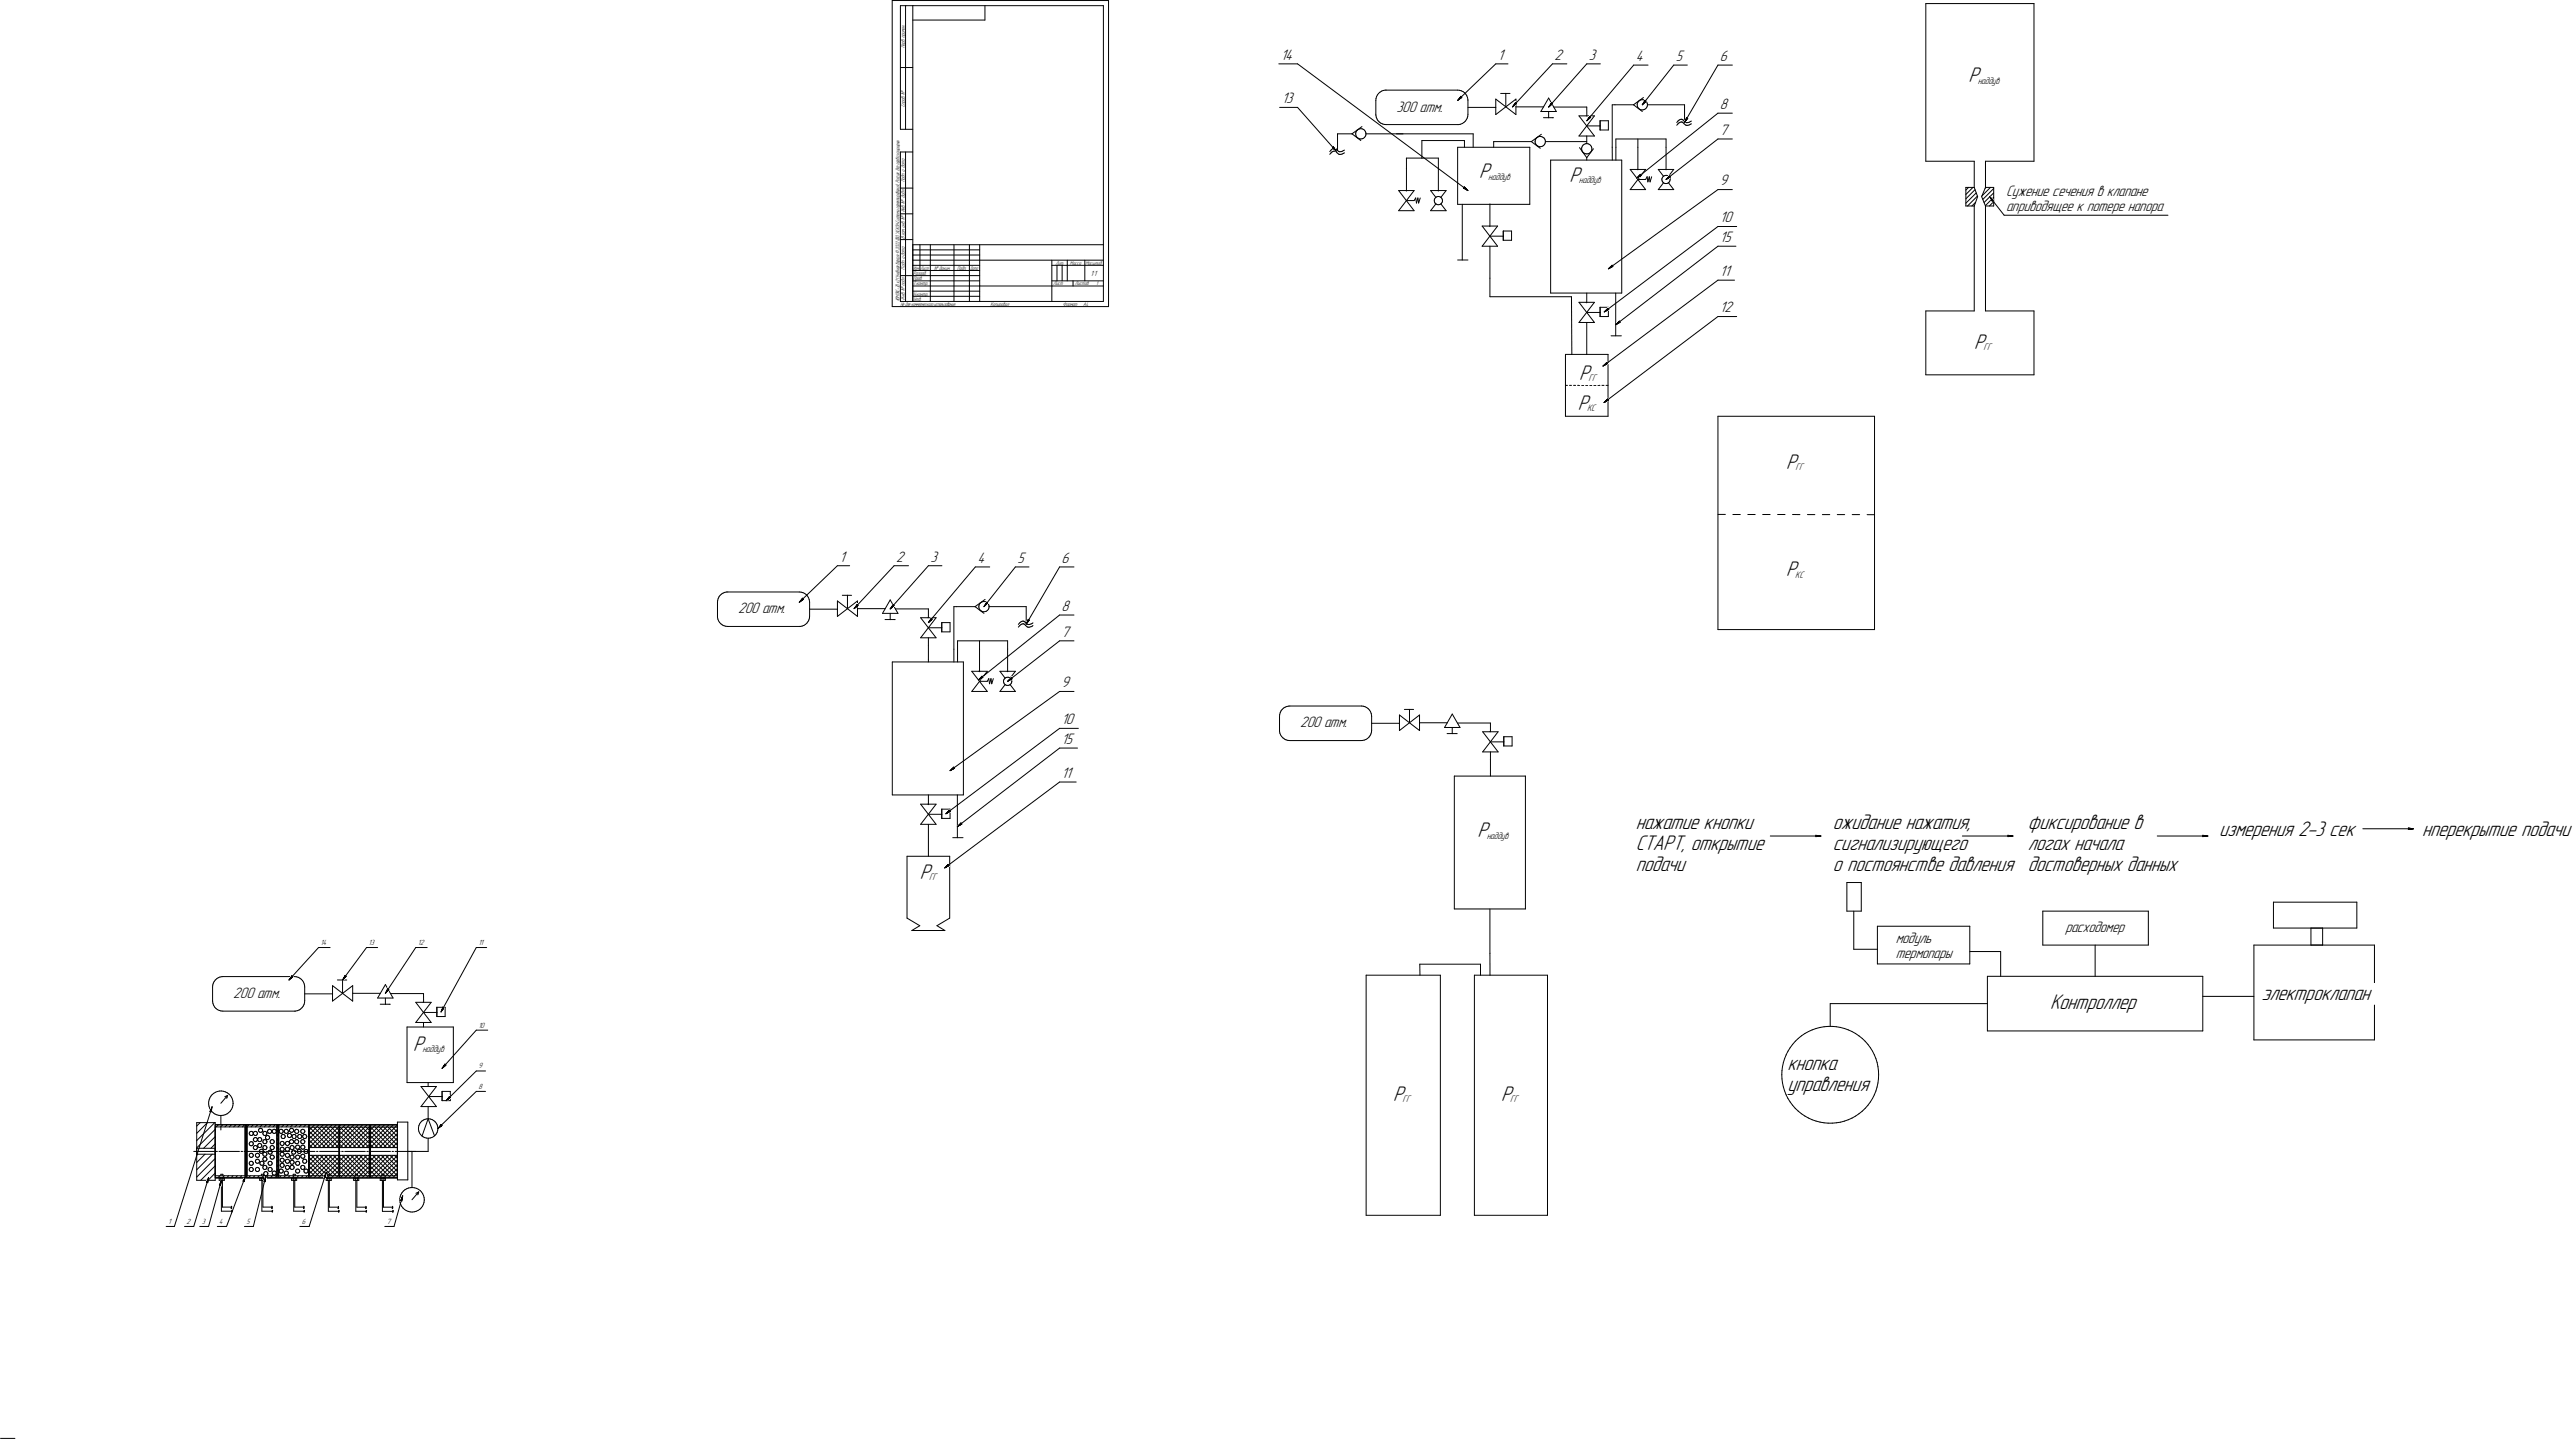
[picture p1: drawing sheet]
<svg xmlns="http://www.w3.org/2000/svg" width="2499mm" height="1396mm" viewBox="0 0 2499 1396" stroke-linecap="round" stroke-linejoin="round" font-family="sans-serif">
<defs><g id="words">
<g font-size="21.8">
<text x="1911" y="80">Р</text>
<text x="1436" y="173">Р</text>
<text x="1524" y="177">Р</text>
<text x="1916" y="338">Р</text>
<text x="1533" y="369">Р</text>
<text x="1532" y="398">Р</text>
<text x="1734" y="455">Р</text>
<text x="1734" y="559">Р</text>
<text x="1588" y="805">нажатие кнопки</text>
<text x="1779" y="805">ожидание нажатия,</text>
<text x="1968" y="805">фиксирование в</text>
<text x="1434" y="812">Р</text>
<text x="2154" y="811">измерения 2-3 сек</text>
<text x="2351" y="811">нперекрытие подачи</text>
<text x="1588" y="825">СТАРТ, открытие</text>
<text x="1779" y="825">сигнализирующего</text>
<text x="1968" y="825">логах начала</text>
<text x="1588" y="845">подачи</text>
<text x="1779" y="845">о постоянстве давления достоверных данных</text>
<text x="893" y="853">Р</text>
<text x="2195" y="970">электроклапан</text>
<text x="1990" y="980">Контроллер</text>
<text x="401" y="1020">Р</text>
<text x="1735" y="1039">кнопка</text>
<text x="1735" y="1059">управления</text>
<text x="1352" y="1068">Р</text>
<text x="1457" y="1068">Р</text>
</g>
<g font-size="15.6">
<text x="1243" y="58">14</text>
<text x="1454" y="58">1</text>
<text x="1509" y="58">2</text>
<text x="1542" y="58">3</text>
<text x="1588" y="59">4</text>
<text x="1627" y="59">5</text>
<text x="1669" y="59">6</text>
<text x="1244" y="100">13</text>
<text x="1669" y="106">8</text>
<text x="1355" y="108">300 атм.</text>
<text x="1669" y="131">7</text>
<text x="1669" y="180">9</text>
<text x="1947" y="191">Сужение сечения в клапане</text>
<text x="1947" y="205">априводящее к потере напора</text>
<text x="1669" y="216">10</text>
<text x="1669" y="235">15</text>
<text x="1669" y="268">11</text>
<text x="1669" y="303">12</text>
<text x="815" y="545">1</text>
<text x="870" y="545">2</text>
<text x="903" y="545">3</text>
<text x="949" y="546">4</text>
<text x="988" y="546">5</text>
<text x="1030" y="546">6</text>
<text x="1030" y="593">8</text>
<text x="716" y="595">200 атм.</text>
<text x="1030" y="618">7</text>
<text x="1030" y="667">9</text>
<text x="1030" y="703">10</text>
<text x="1262" y="706">200 атм.</text>
<text x="1030" y="722">15</text>
<text x="1030" y="755">11</text>
<text x="2005" y="905">расходомер</text>
<text x="1840" y="915">модуль</text>
<text x="1840" y="930">термопары</text>
<text x="226" y="969">200 атм.</text>
</g>
<g font-size="9.6">
<text x="1920" y="81">наддув</text>
<text x="1445" y="174">наддув</text>
<text x="1533" y="178">наддув</text>
<text x="1925" y="340">ГГ</text>
<text x="1542" y="370">ГГ</text>
<text x="1541" y="399">КС</text>
<text x="1743" y="456">ГГ</text>
<text x="1743" y="561">КС</text>
<text x="1443" y="814">наддув</text>
<text x="902" y="854">ГГ</text>
<text x="410" y="1021">наддув</text>
<text x="1361" y="1070">ГГ</text>
<text x="1466" y="1070">ГГ</text>
</g>
<g font-size="7.8">
<text x="1058" y="268">1:1</text>
<text x="311" y="917">14</text>
<text x="358" y="917">13</text>
<text x="406" y="917">12</text>
<text x="464" y="917">11</text>
<text x="464" y="997">10</text>
<text x="464" y="1037">9</text>
<text x="464" y="1057">8</text>
<text x="163" y="1188">1</text>
<text x="181" y="1188">2</text>
<text x="196" y="1188">3</text>
<text x="213" y="1188">4</text>
<text x="239" y="1188">5</text>
<text x="293" y="1188">6</text>
<text x="375" y="1188">7</text>
</g>
<g font-size="5.4">
<text x="878" y="47" transform="rotate(-90 878 47)">Перв. примен.</text>
<text x="878" y="104" transform="rotate(-90 878 104)">Справ. №</text>
<text x="878" y="177" transform="rotate(-90 878 177)">Подп. и дата</text>
<text x="878" y="206" transform="rotate(-90 878 206)">Инв. № дубл.</text>
<text x="878" y="232" transform="rotate(-90 878 232)">Взам. инв. №</text>
<text x="1024" y="257">Лит.</text>
<text x="1039" y="257">Масса</text>
<text x="1053" y="257">Масштаб</text>
<text x="878" y="262" transform="rotate(-90 878 262)">Подп. и дата</text>
<text x="907" y="262">№ докум.</text>
<text x="929" y="262">Подп.</text>
<text x="886" y="267">Разраб.</text>
<text x="886" y="272">Пров.</text>
<text x="886" y="277">Т.контр.</text>
<text x="1022" y="277">Лист</text>
<text x="1043" y="277">Листов</text>
<text x="1064" y="277">1</text>
<text x="886" y="287">Н.контр.</text>
<text x="873" y="292" transform="rotate(-90 873 292)">КОМПАС-3Dv21 Учебнаяверсия©2022ООО&quot;АСКОН-Системыпроектирования&quot;, Россия. Всеправазащищены.</text>
<text x="878" y="291" transform="rotate(-90 878 291)">Инв. № подл.</text>
<text x="886" y="292">Утв.</text>
<text x="874" y="297">Недлякоммерческогоиспользования</text>
<text x="961" y="297">Копировал</text>
<text x="1031" y="297">Формат</text>
<text x="1051" y="297">A4</text>
</g>
<g font-size="5.3">
<text x="887" y="262">Изм.</text>
<text x="894" y="262">Лист</text>
<text x="942" y="262">Дата</text>
</g>
</g></defs>
<g fill="none" stroke="#000" stroke-width=".97">
<path d="M866 1v297zM866 1h210zM874 6v119zM874 6h12zM879 6v119zM886 6v287zM886 6h185zM886 19h70zM956 6v13zM1071 6v287zM1076 1v297zM1869 3v153z"/>
<path d="M1869 3h105zM1974 3v153zM874 66h12zM1241 62h18zM1259 62l166 123zM1452 62h12zM1507 62l-39 42zM1507 62h14zM1540 62l-37 42zM1540 62h13zM1586 63l-46 54zM1586 63h14z"/>
<path d="M1624 63l-30 39zM1624 63h14zM1667 63l-32 56zM1667 63h14zM1335 97v14zM1336 96l-1 1zM1336 94v2zM1337 92l-1 2zM1338 91l-1 1zM1338 91l1-2zM1339 89l2-1zM1341 88h2z"/>
<path d="M1343 88l1-1zM1344 87h1zM1345 87h70zM1415 87l2 1zM1415 97l4-3zM1415 97l37-35zM1417 88h1zM1418 93l-3 4zM1418 93v1zM1418 94h1zM1418 88l2 1zM1420 89l1 1z"/>
<path d="M1421 90l2 1zM1423 91l1 2zM1424 93v2zM1424 95l1 1zM1425 96v1zM1425 97v14zM1452 96v8zM1452 96l19 15zM1457 91h5zM1462 91v13zM1462 91h4zM1471 100l-3 4z"/>
<path d="M1471 100h.1M1471 96v15zM1503 95l8 13zM1503 95l-7 13zM1506 100l-3 4zM1506 100h.1M1590 99l-1 1zM1591 98l1-1zM1591 98l-1 1zM1592 97h1zM1593 97h1zM1594 97h1z"/>
<path d="M1595 97h2zM1597 97l1 1zM1597 97l-3 5zM1597 97v1zM1597 98h1zM1598 98v1zM1598 99l1 1zM1242 104h17zM1259 104l38 43zM1335 111v1zM1335 112l1 2zM1336 114v1z"/>
<path d="M1336 115l1 2zM1337 117l2 1zM1339 118l1 1zM1340 119l2 1zM1419 120l2-1zM1421 119l1-1zM1423 116l-1 2zM1424 115l-1 1zM1425 113l-1 2zM1425 111v2zM1425 104h27zM1452 104v7z"/>
<path d="M1452 111l19-15zM1468 104l4-4zM1471 100h1zM1471 104h27zM1496 108h15zM1498 114h5zM1503 108v6zM1503 114h4zM1503 104l4-3zM1506 100l1 1zM1507 114h1zM1508 104h32z"/>
<path d="M1533 112h7zM1533 112l15 20zM1540 112h8zM1540 104v8zM1540 117l4-3zM1543 113l-3 4zM1543 113v1zM1543 114h1zM1548 112l-15 20zM1553 117v5zM1553 117h8zM1553 117v9z"/>
<path d="M1561 117v9zM1565 102v41zM1565 102h2zM1567 102h18zM1585 102l10-7zM1585 102l9 6zM1589 102v1zM1589 100v2zM1589 103l1 1zM1590 104v1zM1590 105l1 1zM1591 106l2 1z"/>
<path d="M1593 107h1zM1594 107h1zM1594 102l4-4zM1595 107l1-1zM1596 106l1-1zM1598 104l-1 1zM1599 103l-1 1zM1599 100v2zM1599 102v1zM1599 102h.1M1599 102h36zM1628 118l-1 1z"/>
<path d="M1628 118l2-1zM1630 117l1-1zM1630 119h1zM1631 116h1zM1631 119l1-1zM1632 116h.1M1632 118h.1M1632 116h1zM1632 118l1 1zM1633 116h1zM1633 119h1zM1634 116v1z"/>
<path d="M1634 119v1zM1634 117l2 2zM1635 102v16zM1636 119h1zM1637 119h.1M1637 114l-2 5zM1637 114v1zM1637 119h1zM1637 115h1zM1638 115l-3 4zM1638 119h2zM1640 119l1-1z"/>
<path d="M1641 118l1-1zM1667 110h14zM874 125h12zM1298 130h14zM1298 130v16zM1312 130l10-7zM1312 130l9 6zM1316 130v1zM1316 129v1zM1316 131v1zM1316 132l1 1zM1316 127v2z"/>
<path d="M1317 133l1 1zM1317 126h1zM1317 126l-1 1zM1318 134l1 1zM1318 126l2-1zM1319 135h2zM1320 125h1zM1321 135h1zM1321 125h1zM1322 135l1-1zM1322 125l1 1zM1323 134h1z"/>
<path d="M1323 126h1zM1324 126l1 1zM1325 133l-1 1zM1325 127l1 2zM1326 129v1zM1326 131l-1 2zM1326 130v1zM1326 130h.1M1326 130h36zM1342 120l1 1zM1343 121h2zM1345 121h70z"/>
<path d="M1355 130h75zM1380 136h41zM1380 136v17zM1415 121h1zM1416 121h2zM1418 121l1-1zM1421 136v7zM1430 130v13zM1450 137v6zM1450 137h36zM1486 137l10-7zM1486 137l9 7z"/>
<path d="M1490 137v2zM1490 139l1 1zM1490 136v1zM1491 140v1zM1491 135l-1 1zM1491 134l2-1zM1491 134v1zM1493 133h1zM1494 133l1-1zM1495 132l1 1zM1496 133h1zM1497 133l2 1z"/>
<path d="M1499 134v1zM1499 135l1 1zM1500 139l-1 1zM1500 136v1zM1500 138v1zM1500 138h.1M1500 137h40zM1533 132h15zM1539 140l1-1zM1540 132v7zM1540 122h13zM1540 139h.1"/>
<path d="M1540 139l2 1zM1542 140h1zM1553 122v4zM1553 126h8zM1568 135v8zM1568 135h49zM1590 135v8zM1617 135v8zM1628 120l-1 2zM1628 120l2-1zM1634 120l2 1zM1636 121l1 1z"/>
<path d="M1637 122h.1M1637 122h1zM1638 122l2-1zM1640 121l1-1zM1641 120h1zM1667 135h14zM874 147v146zM874 147h12zM879 147v146zM1292 146l-1 1zM1292 146l1-1zM1292 149l-1 1z"/>
<path d="M1292 149l1-2zM1293 145l1-1zM1293 147h1zM1293 143l4 4zM1293 143h1zM1294 144h1zM1294 147h1zM1294 142v1zM1294 142l3 5zM1295 144h.1M1295 147h.1M1295 144h1z"/>
<path d="M1295 147h1zM1296 144l1 1zM1296 147h1zM1297 145l1 1zM1297 147l1 1zM1298 146l1 1zM1298 148l1 1zM1299 147h1zM1299 149l1 1zM1300 147h.1M1300 150h.1M1300 147h2z"/>
<path d="M1300 150h2zM1302 147h1zM1302 150l1-1zM1303 147l1-1zM1303 149h1zM1304 146h1zM1304 149l1-1zM1365 153h15zM1365 153v10zM1380 153h16zM1396 153v10zM1415 143h70z"/>
<path d="M1415 143v55zM1485 143v55zM1491 141l1 1zM1492 142h2zM1494 142h1zM1495 142h1zM1496 142h1zM1497 142l1-1zM1499 140l-1 1zM1505 155h69zM1505 155v129zM1533 143l7 10z"/>
<path d="M1535 144v2zM1535 143v1zM1535 146l1 1zM1536 147l1 1zM1536 142l-1 1zM1537 141l1-1zM1537 141l-1 1zM1537 148l1 1zM1538 140h1zM1538 149h1zM1539 149h1zM1540 149h1z"/>
<path d="M1540 153v2zM1541 149h1zM1542 149l2-1zM1543 140l1 1zM1544 141v1zM1544 147v1zM1544 142l1 1zM1545 146l-1 1zM1545 143v2zM1545 145v1zM1547 144l-7 9zM1565 143v12z"/>
<path d="M1568 143v12zM1574 155v129zM1590 143v22zM1617 143v22zM1869 156h47zM1916 156v26zM1927 156v26zM1927 156h47zM1365 163v22zM1396 163v22zM1582 164h7zM1582 164l15 20z"/>
<path d="M1589 173l4-3zM1589 173l78-63zM1589 164h8zM1590 174h7zM1592 169l-3 4zM1592 169v1zM1592 170h1zM1597 164l-15 20zM1599 172l-2 2zM1599 172v5zM1601 172l-2 5zM1601 172l1 5z"/>
<path d="M1603 172l-1 5zM1610 164h7zM1610 164l5 7zM1613 174v2zM1613 173v1zM1613 176l1 1zM1614 172l-1 1zM1614 177h1zM1614 171h1zM1614 171v1zM1615 177l-5 7zM1615 177l1 1z"/>
<path d="M1615 171l1-1zM1616 178h1zM1616 170h1zM1617 164h7zM1617 178h1zM1617 174l4-2zM1617 174l50-39zM1617 170l2 1zM1618 178h1zM1619 171h1zM1619 178l1-1zM1619 177l5 7z"/>
<path d="M1620 171v1zM1620 172l1 1zM1621 171l-4 3zM1621 171h.1M1621 171v1zM1621 176l-1 1zM1621 173v1zM1621 175v1zM1621 174v1zM1624 164l-5 7zM874 183h12zM1358 185h7z"/>
<path d="M1358 185l15 19zM1365 185h8zM1365 195h8zM1373 185l-15 19zM1374 192l-1 3zM1374 192l1 5zM1376 192l-1 5zM1376 192l1 5zM1378 192l-1 5zM1389 185h7zM1389 185l5 7zM1392 195v1z"/>
<path d="M1392 194v1zM1392 196l1 1zM1393 193l-1 1zM1393 197l1 1zM1393 192l1-1zM1393 192v1zM1394 198l-5 6zM1394 198h1zM1394 191h1zM1395 198l1 1zM1395 191h1zM1396 185h8z"/>
<path d="M1396 199h1zM1396 191h2zM1397 199l1-1zM1398 191l1 1zM1398 198l1-1zM1399 198l5 6zM1399 192h.1M1399 192l1 2zM1400 196l-1 1zM1400 194v1zM1400 195v1zM1400 195h.1"/>
<path d="M1404 185l-5 7zM1415 198h70zM1419 198v54zM1420 182l5 3zM1420 182h1zM1421 181v1zM1421 181l4 4zM1446 198v22zM1582 184h15zM1610 184h14zM1667 184h14zM1908 200h8z"/>
<path d="M1908 182v18zM1908 182h8zM1908 197l10-10zM1908 193l9-9zM1908 189l7-7zM1908 184l3-2zM1910 200l9-10zM1914 200l3-4zM1916 200v102zM1916 182l3 9zM1919 191l-3 9zM1923 191l4 9z"/>
<path d="M1924 190l8-8zM1924 194l11-11zM1926 197l9-10zM1927 183l1-1zM1927 182h8zM1927 200h8zM1927 200v102zM1927 182l-4 9zM1931 191l4 3zM1931 191l3 4zM1931 191l14 18zM1934 194h1z"/>
<path d="M1934 194v1zM1935 182v18zM1935 196l-4 4zM1935 191l-8 9zM874 208h12zM1358 204h15zM1389 204h15zM1439 219h7zM1439 219l15 20zM1446 219h8zM1454 219l-15 20zM1667 220h19z"/>
<path d="M1945 209h159zM874 232h12zM886 237h185zM886 237v56zM893 237v25zM903 237v56zM926 237v56zM941 237v56zM951 237v56zM1439 239h15zM1446 229h13zM1446 239v31z"/>
<path d="M1459 224v5zM1459 229v4zM1459 224h8zM1459 233h8zM1459 224v9zM1467 224v9zM1667 239h18zM886 247h65zM886 252h65zM886 242h65zM886 257h65zM951 252h120z"/>
<path d="M1021 252v41zM1021 257h15zM1026 257v16zM1031 257v16zM1036 252v21zM1036 257h35zM1053 252v21zM1415 252h10zM1565 257v1zM1565 258h.1M874 267h12zM886 267h65z"/>
<path d="M886 273h65zM886 278h65zM886 262h65zM951 278h70zM1021 278h50zM1021 273h50zM1041 273v5zM1446 270v18zM1561 261l4-4zM1561 261l4-3zM1561 261l106-77zM1667 272h17z"/>
<path d="M866 298h210zM874 293h12zM886 293h185zM886 283h65zM886 288h65zM1446 288h79zM1505 284h69zM1525 288l1 56zM1533 293h7zM1533 293l15 20zM1540 293h8zM1540 284v10z"/>
<path d="M1548 293l-15 20zM1553 298v5zM1553 298h8zM1553 298v9zM1561 299v1zM1561 300h1zM1561 298v9zM1568 284v42zM1533 313h15zM1540 303h13zM1540 313v31zM1553 303v4z"/>
<path d="M1553 307h8zM1557 303l4-4zM1557 303l5-3zM1557 303l110-83zM1568 315l4-3zM1568 315l5-2zM1568 315l99-76zM1572 312h.1M1572 312l1 1zM1667 307h19zM1869 302v62zM1869 302h47z"/>
<path d="M1927 302h47zM1974 302v62zM1564 326h10zM1519 344h42zM1519 344v60zM1556 355l3-3zM1556 355l4-2zM1556 355l111-83zM1559 352v1zM1559 353h1zM1561 344v60zM1519 374h2z"/>
<path d="M1523 374h2zM1527 374h2zM1531 374h2zM1535 374h2zM1539 374h2zM1543 374h2zM1547 374h2zM1551 374h2zM1555 374h2zM1559 374h2zM1869 364h105zM1557 391l4-3z"/>
<path d="M1557 391l110-84zM1560 387l-3 4zM1560 387v1zM1560 388h1zM1519 404h42zM1667 404h152zM1667 404v207zM1819 404v207zM1667 499h8zM1682 499h7zM1696 499h8zM1711 499h7z"/>
<path d="M1725 499h8zM1740 499h7zM1754 499h7zM1769 499h7zM1783 499h7zM1798 499h7zM1812 499h7zM813 549h12zM868 549l-39 42zM868 549h14zM901 549l-37 42zM901 549h13z"/>
<path d="M947 550l-46 54zM947 550h14zM986 550l-31 39zM986 550h13zM1028 550l-32 56zM1028 550h14zM698 579l-1 2zM699 578l-1 1zM699 578l1-2zM700 576l2-1zM702 575h2zM704 575l1-1z"/>
<path d="M705 574h1zM706 574h70zM776 574l2 1zM778 575h1zM779 575l2 1zM781 576l1 1zM782 577l2 1zM784 578l1 2zM785 580v2zM818 578h5zM823 578v13zM823 578h4z"/>
<path d="M696 599l1 2zM696 598v1zM696 584v14zM697 583l-1 1zM697 581v2zM776 584l4-3zM776 584l37-35zM779 580l-3 4zM779 580v1zM779 581h1zM785 582l1 1zM786 600l-1 2z"/>
<path d="M786 583v1zM786 584v14zM786 598v2zM786 591h27zM813 583v8zM813 591v7zM813 598l19-15zM813 583l19 15zM829 591l4-3zM832 587l-3 4zM832 587h.1M832 587l1 1z"/>
<path d="M832 583v15zM832 591h27zM857 595h15zM864 582l8 13zM864 582l-7 13zM864 595v6zM864 591l4-3zM867 587l-3 4zM867 587v1zM867 588h1zM869 591h32zM894 599h7z"/>
<path d="M894 599l15 20zM901 599h8zM901 591v8zM904 600l-3 4zM904 600v1zM909 599l-15 20zM926 589v41zM926 589h2zM928 589h18zM946 589l10-7zM946 589l9 6zM950 589v1z"/>
<path d="M950 590l1 1zM950 587v2zM951 591v1zM951 586l-1 1zM951 592l1 1zM951 585l2-1zM951 585v1zM952 593l2 1zM953 584h1zM954 594h1zM954 584h1zM955 594h1z"/>
<path d="M955 584h1zM955 589l4-4zM956 594l1-1zM956 584h1zM957 593l1-1zM957 584l2 1zM958 584l-3 5zM958 584v1zM958 585h1zM959 585v1zM959 591l-1 1zM959 586l1 1z"/>
<path d="M960 590l-1 1zM960 587v2zM960 589v1zM960 589h.1M960 589h36zM996 589v16zM1028 597h14zM697 601v1zM697 602l1 2zM698 604l2 1zM700 605l1 1zM701 606l2 1z"/>
<path d="M703 607l2 1zM705 608h1zM706 608h70zM776 608h1zM777 608h2zM779 608l1-1zM780 607l2-1zM782 606l1-1zM784 603l-1 2zM785 602l-1 1zM859 601h5zM864 601h4z"/>
<path d="M868 601h1zM894 619h15zM901 619v7zM901 609h13zM901 604l4-3zM904 601h1zM914 604v5zM914 609v4zM914 604h8zM914 613h8zM914 604v9zM922 604v9z"/>
<path d="M989 605l-1 1zM989 605l2-1zM989 607l-1 2zM989 607l2-1zM991 604l1-1zM991 606h1zM992 603h1zM992 606l1-1zM993 603h.1M993 605h.1M993 603h1zM993 605l1 1z"/>
<path d="M994 603h1zM994 606h1zM995 603l1 1zM995 606l1 1zM996 604l1 2zM996 607l1 1zM997 606h1zM997 608l1 1zM998 606h.1M998 609h.1M998 601l-2 5zM998 601v1z"/>
<path d="M998 606h1zM998 609h1zM998 602h1zM999 602l-3 4zM999 606h2zM999 609l2-1zM1001 606l1-1zM1001 608l1-1zM1002 605l1-1zM1002 607h1zM1667 611h152zM901 640v2z"/>
<path d="M901 626v14zM926 630v12zM929 622v8zM929 622h49zM929 630v12zM951 630v22zM951 622v8zM978 630v22zM978 622v8zM1028 622h14zM866 642h69zM866 642v129z"/>
<path d="M935 642v129zM943 651h7zM943 651l15 20zM950 660l4-3zM950 660l78-63zM950 651h8zM953 656l-3 4zM953 656v1zM953 657h1zM958 651l-15 20zM960 659l-2 2zM960 659v5z"/>
<path d="M962 659l-2 5zM962 659l1 5zM964 659l-1 5zM971 651h6zM971 651l5 7zM975 659l-1 1zM975 658h1zM975 658v1zM976 658l1-1zM977 657h1zM977 651h9zM978 657l2 1z"/>
<path d="M980 658h1zM981 658v1zM981 659l1 1zM982 658h.1M982 658v1zM986 651l-6 7zM943 671h15zM951 661h7zM971 671h15zM974 661v2zM974 660v1zM974 663l1 1z"/>
<path d="M975 664h1zM976 664l-5 7zM976 664l1 1zM977 665h1zM978 665h1zM978 661l4-3zM978 661l4-2zM978 661l50-39zM979 665h1zM980 665l1-1zM980 664l6 7zM982 663l-1 1z"/>
<path d="M982 660v1zM982 662v1zM982 661v1zM1028 671h14zM1242 695v14zM1242 693v2zM1243 692l-1 1zM1243 690v2zM1244 688l-1 2zM1244 688l2-1zM1246 687l1-1zM1247 686h2z"/>
<path d="M1249 686l2-1zM1251 685h1zM1252 685h69zM1321 685h2zM1323 685l2 1zM1325 686l2 1zM1327 687l1 1zM1328 688l1 1zM1329 689l1 2zM1330 691l1 1zM1331 692v2zM1331 694v1z"/>
<path d="M1331 695v14zM1358 694v8zM1358 694l20 15zM1363 688h5zM1368 688v13zM1368 688h4zM1378 694v15zM1410 693l7 13zM1410 693l-8 13zM1028 707h19zM1242 710v1zM1242 709v1z"/>
<path d="M1242 711l1 2zM1243 713l1 2zM1244 715l1 1zM1245 716l2 1zM1247 717l1 1zM1248 718h2zM1250 718l2 1zM1252 719h69zM1321 719h1zM1322 719l2-1zM1324 718h2zM1326 718l1-1z"/>
<path d="M1327 717l2-2zM1330 714l-1 1zM1331 712l-1 2zM1331 710v2zM1331 709v1zM1331 702h27zM1358 702v7zM1358 709l20-15zM1378 701h27zM1402 706h15zM1405 712h5zM1410 706v6z"/>
<path d="M1410 712h3zM1413 712h1zM1415 702h32zM1439 710h7zM1439 710l15 20zM1446 710h8zM1447 720h13zM1447 702v8zM1454 710l-15 20zM1460 715v5zM1460 720v4zM1460 715h8z"/>
<path d="M1460 715v9zM1468 715v9zM1028 726h18zM1439 730h15zM1447 730v7zM1447 737v14zM1460 724h8zM922 748l4-4zM922 748l5-3zM922 748l106-77zM926 744v1zM926 745h1z"/>
<path d="M1028 759h17zM1412 753h69zM1412 753v129zM1447 751v2zM1481 753v129zM866 771h69zM901 771v10zM929 771v42zM894 780h7zM894 780l15 20zM894 800h15zM901 780h8z"/>
<path d="M901 790h13zM901 800v31zM909 780l-15 20zM914 785v5zM914 790v4zM914 785h8zM914 794h8zM914 785v9zM918 790l4-4zM918 790l4-3zM918 790l110-83zM922 786v1z"/>
<path d="M922 787h.1M922 785v9zM933 799h.1M933 799l1 1zM925 813h10zM929 802l4-3zM929 802l5-2zM929 802l99-76zM1718 811h49zM1762 812l5-1zM1762 811h1zM1762 811h5z"/>
<path d="M1763 811l-1 1zM1905 811h49zM1949 812l5-1zM1949 811h.1M1949 811h5zM1949 811v1zM2094 811h49zM2138 812l5-1zM2138 811h.1M2138 811h5zM2138 811v1zM2293 804h49z"/>
<path d="M2337 805l5-1zM2337 804h1zM2337 804h5zM2338 804l-1 1zM880 831h42zM880 831v60zM920 839v1zM920 840h1zM922 831v60zM917 842l3-3zM917 842l4-2zM917 842l111-83z"/>
<path d="M1793 856h14zM1793 856v28zM1807 856v28zM2207 875h81zM2207 875v26zM2288 875v26zM880 891l13 7zM909 898l13-7zM909 898l8 5zM1412 882h69zM1446 882v43zM1793 884h14z"/>
<path d="M1799 884v37zM1822 899h90zM1822 899v36zM1912 899v36zM1983 884h102zM1983 884v33zM2085 884v33zM309 919l-28 32zM309 919h11zM356 919l-24 32zM356 919h11zM404 919l-30 45z"/>
<path d="M404 919h11zM462 919l-34 63zM462 919h10zM885 903l8-5zM885 903h32zM1983 917h102zM2034 917v30zM2188 917h117zM2188 917v92zM2207 901h81zM2243 901h11zM2243 917h11z"/>
<path d="M2243 901v16zM2254 901v16zM2305 917v92zM1378 936h59zM1378 936v10zM1437 936v10zM1446 925v21zM1799 921h23zM1822 935h90zM1912 923h30zM1942 923v24zM206 958v13z"/>
<path d="M207 956l-1 2zM207 954v2zM208 952l-1 2zM209 951l-1 1zM209 951l1-1zM210 950l2-1zM212 949l2-1zM214 948h1zM215 948h1zM216 948h70zM281 951l3-3zM283 947l-2 4z"/>
<path d="M283 947v1zM283 948h1zM286 948h2zM288 948h1zM289 948l2 1zM291 949l1 1zM292 950l2 2zM294 952l1 1zM295 953v2zM295 955l1 2zM296 957v1zM296 958v13z"/>
<path d="M323 956v8zM323 956l19 15zM327 951h5zM332 951v13zM332 951h5zM335 947l-3 4zM335 947h.1M335 947h1zM336 947l-4 4zM342 956v15zM374 955l8 14zM374 955l-7 14z"/>
<path d="M376 959l-2 5zM376 959l1 1zM1326 946h72zM1326 946v233zM1398 946v233zM1431 946h71zM1431 946v233zM1502 946v233zM1929 947h209zM1929 947v53zM2138 947v53zM206 971v1z"/>
<path d="M206 972l1 2zM207 974v2zM207 976l1 1zM208 977l2 2zM210 979l1 1zM211 980l2 1zM292 979l1-1zM294 976l-1 2zM295 975l-1 1zM296 973l-1 2zM296 971v2zM296 964h27z"/>
<path d="M323 964v7zM323 971l19-15zM342 964h27zM367 969h15zM369 975h5zM374 969v6zM374 975h4zM377 960h.1M377 960l-3 4zM378 975h1zM379 964h32zM404 973h7z"/>
<path d="M404 973l15 19zM411 973h8zM411 964v9zM419 973l-15 19zM424 977v5zM424 977h8zM424 977v9zM430 977l-2 5zM430 977v1zM430 978h1zM431 978l-3 4zM432 977v9z"/>
<path d="M1776 974h153zM1776 974v22zM2138 967h50zM213 981h1zM214 981h2zM216 981h70zM286 981h1zM287 981h2zM289 981l1-1zM290 980l2-1zM395 997h45zM395 997v54z"/>
<path d="M404 992h15zM411 982h13zM411 992v5zM424 982v4zM424 986h8zM440 997v54zM462 1000l-33 37zM462 1000h11zM1759 999l4-1zM1763 998l4-1zM1767 997l3-1zM1770 996h4z"/>
<path d="M1774 996h4zM1778 996h4zM1782 996l4 1zM1786 997l4 1zM1790 998l4 1zM1794 999l4 2zM1738 1017l-3 3zM1740 1013l-2 4zM1743 1010l2-2zM1743 1010l-3 3zM1745 1008l3-3zM1748 1005l4-2z"/>
<path d="M1752 1003l3-2zM1755 1001l4-2zM1798 1001l3 2zM1801 1003l3 2zM1804 1005l3 3zM1807 1008l3 2zM1810 1010l3 3zM1813 1013l2 4zM1815 1017l2 3zM1929 1000h209zM2188 1009h117zM429 1037l4-3z"/>
<path d="M432 1033l-3 4zM432 1033h.1M432 1033l1 1zM462 1039h9zM1730 1039l-1 4zM1730 1035v4zM1731 1031l-1 4zM1732 1027l-1 4zM1734 1024l-2 3zM1735 1020l-1 4zM1817 1020l2 4zM1819 1024l2 3z"/>
<path d="M1821 1027l1 4zM1822 1031l1 4zM1823 1035v4zM1823 1039v4zM209 1060l2-1zM211 1059h2zM213 1059h2zM215 1059h2zM217 1059l2 1zM219 1060l2 1zM395 1051h45zM409 1054h7z"/>
<path d="M409 1054l15 20zM416 1051v3zM416 1054h8zM424 1054l-15 20zM429 1059v5zM429 1059h8zM429 1059v9zM437 1059v9zM462 1059h9zM1729 1043l1 4zM1730 1047v4zM1730 1051l1 4z"/>
<path d="M1731 1055l1 4zM1732 1059l2 3zM1821 1059l-2 3zM1822 1055l-1 4zM1823 1051l-1 4zM1823 1047v4zM1823 1043v4zM203 1069v2zM203 1071v2zM203 1073v2zM203 1067v2zM203 1075l1 2z"/>
<path d="M204 1066l-1 1zM204 1079v-1zM204 1077l2 2zM204 1078l1 1zM205 1064l-1 2zM206 1079l1 1zM206 1074l-1 5zM206 1074l-2 5zM206 1074l-37 116zM206 1062l1-1zM206 1062l-1 2zM207 1061l2-1z"/>
<path d="M218 1064l3-1zM220 1065v1zM221 1061l1 1zM221 1063l-7 8zM221 1063l-1 2zM222 1080l1-2zM222 1062l2 1zM224 1063l1 2zM225 1077l-2 1zM225 1065l1 2zM225 1075v2zM226 1067v2z"/>
<path d="M226 1073l-1 2zM226 1069v2zM226 1071v2zM226 1071h.1M409 1074h15zM416 1074v12zM416 1064h13zM429 1064v4zM429 1068h8zM433 1068l4-3zM433 1068l29-29zM436 1064l-3 4z"/>
<path d="M436 1064v1zM436 1065h1zM1734 1062l1 4zM1735 1066l2 3zM1737 1069l3 3zM1740 1072l2 4zM1742 1076l3 2zM1745 1078l3 3zM1807 1078l3-2zM1813 1073l-3 3zM1815 1069l-2 4zM1817 1066l-2 3z"/>
<path d="M1819 1062l-2 4zM191 1089h18zM191 1089v56zM191 1100l10-11zM191 1093l3-4zM207 1080l2 1zM209 1081l2 1zM209 1089v56zM209 1091h177zM209 1092h29zM209 1092v51zM209 1094h29z"/>
<path d="M209 1094v47zM209 1096l-18 18zM210 1094l2-2zM211 1082h2zM213 1082h2zM214 1094l2-2zM214 1094v3zM214 1082v10zM215 1082h1zM216 1082h2zM218 1082l2-1zM220 1092l-2 2z"/>
<path d="M220 1081l2-1zM223 1094l1-2zM227 1094l2-2zM233 1092l-2 2zM235 1094l2-2zM238 1092v51zM238 1094v47zM238 1092h1zM238 1099l1-1zM238 1095l1 1zM238 1099l1 1zM239 1092h.1"/>
<path d="M239 1092v51zM239 1094l-1 1zM240 1092h29zM240 1092v51zM240 1094h29zM240 1094v47zM241 1092l-1 1zM242 1099v1zM242 1099l1-1zM242 1099h.1M243 1098h1zM244 1098h1z"/>
<path d="M245 1098h.1M245 1098l1 1zM246 1092l-2 2zM246 1099v1zM246 1100h.1M246 1099l1-1zM246 1099h.1M247 1098h1zM248 1098h.1M248 1094l2-2zM248 1098h1zM249 1098l1 1z"/>
<path d="M250 1099v1zM250 1100h.1M251 1096v1zM251 1097v1zM251 1098l1 1zM251 1096h.1M252 1099h1zM252 1095h1zM252 1095l-1 1zM253 1099h.1M253 1095h1zM253 1099l1-1z"/>
<path d="M254 1095h.1M254 1098h1zM254 1092l-2 2zM254 1095l1 1zM255 1096v1zM255 1097v1zM255 1097h.1M255 1099v1zM256 1099v-1zM256 1099h-1zM256 1098h1zM257 1098h1z"/>
<path d="M258 1098h.1M258 1092l-1 2zM258 1098l1 1zM259 1099v1zM259 1100h.1M260 1098v1zM260 1097v1zM260 1099l1 1zM260 1097l1-1zM260 1097h.1M261 1100h.1M261 1094l2-2z"/>
<path d="M261 1096h1zM261 1100h1zM262 1096h.1M262 1100l1-1zM262 1096h1zM263 1096v1zM263 1099h.1M263 1097l1 1zM264 1098l-1 1zM264 1098h.1M264 1097v1zM264 1098v1z"/>
<path d="M264 1099l1 1zM265 1097v-1zM265 1097h-1zM265 1100h1zM265 1096h1zM266 1100h1zM266 1096h1zM267 1100v-1zM267 1092l-2 2zM267 1096h1zM268 1096v1zM268 1099h-1z"/>
<path d="M268 1097v1zM268 1098v1zM268 1098h.1M269 1092v51zM269 1094v47zM269 1092h1zM269 1098l1-1zM269 1092l1 1zM269 1096l1 1zM270 1092v51zM270 1093l-1 1zM271 1092h29z"/>
<path d="M271 1092v51zM271 1094h29zM271 1094v47zM271 1097v1zM271 1098v1zM271 1092h.1M271 1099l1 1zM271 1097l1-1zM271 1097h.1M272 1100h1zM272 1096h1zM273 1100h.1"/>
<path d="M273 1096h1zM273 1100l1-1zM273 1094l2-2zM274 1096h.1M274 1096l1 1zM275 1099h-1zM275 1097v1zM275 1098v1zM275 1098h.1M276 1097v1zM276 1098v1zM276 1099l1 1z"/>
<path d="M276 1097l1-1zM276 1097h.1M277 1100h1zM277 1096h1zM278 1100h.1M278 1096h1zM278 1100l1-1zM279 1096h.1M279 1096l1 1zM280 1092l-2 2zM280 1099h-1zM280 1097v1z"/>
<path d="M280 1098v1zM280 1098h.1M281 1100h1zM281 1096v1zM281 1097v1zM281 1098l1 1zM281 1096h.1M282 1100h.1M282 1099h1zM282 1095h1zM282 1095l-1 1zM283 1099h.1"/>
<path d="M283 1095h1zM283 1099l1-1zM284 1095h.1M284 1092l-2 2zM284 1095l1 1zM285 1098h-1zM285 1096v1zM285 1097v1zM285 1097h.1M286 1097v1zM286 1098v1zM286 1094l2-2z"/>
<path d="M286 1099l1 1zM286 1097l1-1zM286 1097h.1M287 1100h1zM287 1096h1zM288 1100h.1M288 1096h1zM288 1100l1-1zM289 1096h.1M289 1096l1 1zM290 1099h-1zM290 1097v1z"/>
<path d="M290 1098v1zM290 1098h.1M292 1097v1zM292 1098v1zM292 1099l1 1zM292 1097l1-1zM292 1097h.1M292 1092l-2 2zM293 1100h1zM293 1096h1zM294 1100h.1M294 1096h1z"/>
<path d="M294 1100l1-1zM295 1096h.1M295 1094l2-2zM295 1099h1zM295 1096l1 1zM296 1097v1zM296 1098v1zM296 1098h.1M299 1094l1-1zM300 1092v51zM300 1094v47zM300 1092h29z"/>
<path d="M300 1094h29zM300 1093l1-1zM300 1097l3-3zM300 1098l16 16zM300 1094l20 20zM303 1094l2-2zM304 1094l20 20zM307 1094l2-2zM309 1094l20 20zM312 1094l1-2zM313 1094l16 16zM316 1094l2-2z"/>
<path d="M317 1094l12 11zM320 1094l2-2zM321 1094l8 7zM324 1094l2-2zM326 1094l3 3zM329 1094v-1zM329 1092v51zM329 1094v47zM330 1092h29zM330 1092v51zM330 1094h29zM330 1094v47z"/>
<path d="M330 1093v-1zM330 1097l3-3zM330 1098l16 16zM330 1094l20 20zM333 1094l2-2zM334 1094l20 20zM337 1094l2-2zM338 1094l20 20zM341 1094l2-2zM343 1094l16 16zM346 1094l1-2zM347 1094l12 11z"/>
<path d="M350 1094l2-2zM350 1094l-20 20zM351 1094l8 7zM354 1094l2-2zM355 1094l4 3zM358 1094h.1M359 1092v51zM359 1094v47zM359 1098l-16 16zM360 1092h26zM360 1092v51zM360 1094h26z"/>
<path d="M360 1094v47zM360 1092h.1M360 1094l20 20zM360 1098l15 16zM362 1094l2-2zM362 1094l-2 3zM364 1094l20 20zM367 1094l2-2zM368 1094l18 17zM371 1094l2-2zM372 1094l14 13zM375 1094l2-2z"/>
<path d="M377 1094l9 9zM379 1094l2-2zM381 1094l5 5zM384 1094l2-2zM384 1094l-20 20zM385 1094h1zM386 1089h10zM386 1089v56zM386 1092v51zM386 1094v47zM386 1096l-18 18zM396 1089v56z"/>
<path d="M406 1096v2zM406 1094v2zM406 1098l1 1zM407 1092l-1 2zM407 1099l1 2zM407 1091v1zM408 1089l-1 2zM409 1088l2-1zM409 1088l-1 1zM411 1087l2-1zM413 1086h1zM414 1086h2z"/>
<path d="M416 1086l-6 16zM416 1086l6 16zM416 1086h2zM418 1086l2 1zM420 1087h1zM421 1087l1 2zM422 1089l2 1zM424 1090v2zM424 1099l-1 1zM424 1092l1 1zM425 1097l-1 2zM425 1093v2z"/>
<path d="M425 1095v2zM425 1095h.1M425 1095l4-3zM425 1095l37-36zM428 1091l-3 4zM428 1091v1zM428 1092h1zM1748 1081l4 2zM1752 1083l3 2zM1755 1085l4 2zM1759 1087l4 1zM1763 1088l3 1z"/>
<path d="M1766 1089l4 1zM1770 1090h4zM1774 1090h4zM1778 1090h4zM1782 1090l4-1zM1786 1089l4-1zM1790 1088l4-1zM1794 1087l4-2zM1798 1085l3-2zM1801 1083l3-2zM1804 1081l3-3zM188 1117h20z"/>
<path d="M191 1114h18zM191 1114v6zM191 1107l17-18zM209 1114v6zM209 1110l-4 4zM209 1103l-11 11zM209 1117h2zM213 1117h19zM234 1117h1zM237 1117h20zM238 1116l1-1zM238 1112l1-1z"/>
<path d="M238 1103l1-1zM238 1104l1 1zM238 1108l1 1zM238 1112l1 1zM238 1116l1 1zM239 1107l-1 1zM242 1100v1zM242 1110v1zM242 1109v1zM242 1101l1 1zM242 1111l1 1zM242 1120l1-1z"/>
<path d="M242 1120v1zM242 1109l1-1zM242 1109h.1M243 1102h1zM243 1112h1zM243 1119h1zM243 1108h1zM244 1102h.1M244 1112h.1M244 1119h1zM244 1108h1zM244 1102h1z"/>
<path d="M244 1112h1zM245 1119v1zM245 1108h.1M245 1120h1zM245 1108l1 1zM246 1101l-1 1zM246 1111l-1 1zM246 1109v1zM246 1100v1zM246 1106v1zM246 1114v1zM246 1110v1z"/>
<path d="M246 1110h.1M246 1105v1zM246 1113v1zM246 1101l1 1zM246 1107l1 1zM246 1115h1zM246 1105l1-1zM246 1105h.1M246 1112h1zM246 1112v1zM247 1102h.1M247 1108h.1"/>
<path d="M247 1115v1zM247 1104h1zM247 1112h1zM247 1102h1zM247 1108h1zM247 1116h1zM248 1104h.1M248 1112h.1M248 1102h1zM248 1108l1-1zM248 1116l1-1zM248 1120l1-1z"/>
<path d="M248 1120v1zM248 1104h1zM248 1112h1zM249 1119h1zM249 1104l1 1zM249 1112l1 1zM250 1101l-1 1zM250 1107h-1zM250 1115h-1zM250 1105v1zM250 1113v1zM250 1119h1z"/>
<path d="M250 1100v1zM250 1106v1zM250 1106h.1M250 1114v1zM250 1114h.1M250 1112v1zM250 1111v1zM250 1107l1 1zM250 1113h1zM251 1105v-1zM251 1105h-1zM251 1119v1z"/>
<path d="M251 1110h.1M251 1110l-1 1zM251 1108h1zM251 1113l1 1zM251 1104h1zM251 1110h1zM251 1120h1zM252 1108h1zM252 1114h1zM252 1117v1zM252 1118h.1M252 1104h1z"/>
<path d="M252 1110h1zM252 1118l1 1zM252 1116l1-1zM252 1116v1zM253 1108v-1zM253 1114v-1zM253 1119h.1M253 1104h.1M253 1110h.1M253 1115h.1M253 1119h1zM253 1104l1 1z"/>
<path d="M253 1110l1 1zM253 1115h1zM254 1107h-1zM254 1113h-1zM254 1105v1zM254 1111v1zM254 1106v1zM254 1106h.1M254 1112v1zM254 1112h.1M254 1119h1zM254 1115l1 1z"/>
<path d="M255 1116h1zM255 1100v1zM255 1108v1zM255 1114v1zM255 1107v1zM255 1113v1zM255 1120h.1M255 1101l1 1zM255 1109l1 1zM255 1115h1zM255 1118v1zM256 1107v-1z"/>
<path d="M256 1107h-1zM256 1112h.1M256 1112l-1 1zM256 1119v-1zM256 1119l-1 1zM256 1116v1zM256 1117l-1 1zM256 1117h.1M256 1102h1zM256 1110h1zM256 1115l1 1zM256 1106h1z"/>
<path d="M256 1112h1zM256 1118h1zM257 1102h1zM257 1110h1zM257 1116h1zM257 1106h1zM257 1112h1zM257 1118h1zM258 1102h.1M258 1110v-1zM258 1116v-1zM258 1103v1z"/>
<path d="M258 1104v1zM258 1106h.1M258 1112h.1M258 1118v1zM258 1105l1 1zM258 1103l1-1zM258 1103h.1M258 1117h2zM258 1106l1 1zM258 1112l1 1zM258 1119h1zM259 1106h.1"/>
<path d="M259 1102h1zM259 1101l-1 1zM259 1109h-1zM259 1115h-1zM259 1107v1zM259 1113v1zM259 1119v1zM259 1100v1zM259 1108v1zM259 1108h.1M259 1114v1zM259 1114h.1"/>
<path d="M259 1106h1zM260 1102h.1M260 1106l1-1zM260 1118l1 1zM260 1118h.1M260 1102h1zM261 1119v1zM261 1117v-1zM261 1117l-1 1zM261 1102l1 1zM261 1120h1zM261 1116h1z"/>
<path d="M261 1117h20zM261 1105h.1M262 1103v1zM262 1104l-1 1zM262 1104h.1M262 1116h1zM262 1113v1zM262 1114v1zM262 1107v1zM262 1108v1zM262 1115h1zM262 1109l1 1z"/>
<path d="M263 1112h.1M263 1112l-1 1zM263 1107h-1zM263 1120h.1M263 1116l1 1zM263 1115l1 1zM263 1110h1zM263 1112h1zM263 1106h1zM263 1106v1zM264 1117h.1M264 1116h1z"/>
<path d="M264 1110h1zM264 1119l-1 1zM264 1112h1zM264 1106h1zM264 1117v1zM264 1118v1zM264 1118h.1M265 1116v-1zM265 1110v-1zM265 1112h1zM265 1106h1zM266 1112v1z"/>
<path d="M266 1106v1zM266 1115h-1zM266 1109h-1zM266 1113v1zM266 1107v1zM266 1114v1zM266 1114h.1M266 1108v1zM266 1108h.1M269 1119l1-1zM269 1111l1-1zM269 1107l1-1z"/>
<path d="M269 1101l1 1zM269 1105l1 1zM269 1109l1 1zM269 1113l1 1zM269 1118l1 1zM270 1114l-1 1zM270 1101l-1 1zM272 1110v1zM272 1116h.1M272 1109v1zM272 1115v1zM272 1120h.1"/>
<path d="M272 1111h1zM272 1116l1 1zM272 1108h1zM272 1108v1zM272 1114l1-1zM272 1114v1zM272 1119l1-1zM272 1119v1zM273 1111l1 1zM273 1117h1zM273 1103v1zM273 1102v1z"/>
<path d="M273 1108h1zM273 1113h1zM273 1118h1zM273 1104l1 1zM273 1102l1-1zM273 1102h.1M274 1112h.1M274 1117h.1M274 1105h.1M274 1108h.1M274 1113h.1M274 1118h.1"/>
<path d="M274 1101h1zM274 1112l1-1zM274 1117h1zM274 1105h1zM274 1108h1zM274 1113l1 1zM274 1118l1 1zM275 1101h1zM275 1108l1 1zM275 1114h1zM275 1119h1zM275 1105l1-1z"/>
<path d="M276 1101h.1M276 1111h-1zM276 1116l-1 1zM276 1109v1zM276 1114v1zM276 1119v1zM276 1110v1zM276 1110h.1M276 1115v1zM276 1115h.1M276 1101l1 1zM277 1104h-1z"/>
<path d="M277 1102v1zM277 1103v1zM277 1103h.1M277 1115v1zM277 1116h.1M277 1109v1zM277 1110v1zM277 1116l1 1zM277 1111h1zM277 1120l1-1zM277 1120v1zM277 1114l1-1z"/>
<path d="M277 1114v1zM277 1108h1zM277 1108v1zM278 1117h1zM278 1111l1 1zM278 1119h1zM278 1113h1zM278 1108h1zM279 1117h.1M279 1112h.1M279 1119h1zM279 1113h1z"/>
<path d="M279 1108h1zM279 1102v1zM279 1101v1zM279 1103l1 1zM279 1101h.1M279 1117h1zM279 1112l1-1zM280 1119v1zM280 1113v1zM280 1108h.1M280 1104h1zM280 1100h1z"/>
<path d="M280 1100l-1 1zM280 1117l1-1zM280 1111h1zM280 1120h1zM280 1114h1zM280 1108l1 1zM281 1104h.1M281 1114v1zM281 1109v1zM281 1115v1zM281 1110v1zM281 1115h.1"/>
<path d="M281 1110h.1M281 1107v1zM281 1108v1zM281 1109l1 1zM281 1104l1-1zM281 1107h.1M282 1113v1zM282 1114v1zM282 1115h.1M282 1110h1zM282 1112h1zM282 1112v1z"/>
<path d="M282 1106h1zM282 1106l-1 1zM282 1100l1 1zM282 1115l1 1zM283 1112h.1M283 1110h.1M283 1103h-1zM283 1117h1zM283 1101v1zM283 1106h1zM283 1102v1zM283 1102h.1"/>
<path d="M283 1118v1zM283 1116h1zM283 1118h.1M283 1112h1zM283 1119l1 1zM283 1103l1 1zM283 1110l1-1zM283 1117l1-1zM283 1117v1zM284 1102l-1 1zM284 1106h.1M284 1104v1z"/>
<path d="M284 1102l1-1zM284 1102h.1M284 1120h1zM284 1116l1-1zM284 1116h1zM284 1109h1zM284 1112h1zM284 1106l1 1zM284 1105h1zM285 1101h.1M285 1107v1zM285 1112v1z"/>
<path d="M285 1116h1zM285 1108v1zM285 1108h.1M285 1105h1zM285 1115h.1M285 1101h1zM285 1113v1zM285 1114v1zM285 1114h.1M285 1120h1zM286 1116v1zM286 1117h20z"/>
<path d="M286 1105l1-1zM286 1107v1zM286 1108v1zM286 1101h1zM286 1109l1 1zM286 1107l1-1zM286 1107h.1M286 1117h1zM287 1119l-1 1zM287 1101v1zM287 1110h1zM287 1117v1z"/>
<path d="M287 1113v1zM287 1114h.1M287 1106h1zM287 1118v1zM287 1118h.1M287 1104h.1M287 1114l1 1zM287 1102v1zM287 1112l1-1zM287 1112v1zM287 1103v1zM287 1103h.1"/>
<path d="M288 1110h.1M288 1106h1zM288 1115h1zM288 1111h1zM288 1110l1-1zM288 1118h1zM289 1115h.1M289 1117l-1 1zM289 1106h.1M289 1111h1zM289 1118v1zM289 1103v1z"/>
<path d="M289 1116h1zM289 1116v1zM289 1102v1zM289 1104l1 1zM289 1102l1-1zM289 1102h.1M289 1106l1 1zM289 1115h1zM289 1119h1zM290 1111v1zM290 1116v-1zM290 1105h.1"/>
<path d="M290 1109h-1zM290 1107v1zM290 1101h1zM290 1108v1zM290 1108h.1M290 1119h1zM290 1112h1zM290 1115h1zM290 1105h1zM291 1114l-1 1zM291 1101h1zM291 1112v1z"/>
<path d="M291 1113v1zM291 1113h.1M291 1119h1zM291 1115l1 1zM291 1105l1-1zM292 1101h.1M292 1116v1zM292 1107v1zM292 1108v1zM292 1113v1zM292 1114h.1M292 1109l1 1z"/>
<path d="M292 1114l1 1zM292 1118v1zM292 1101l1 1zM292 1107l1-1zM292 1107h.1M292 1112l1-1zM292 1112v1zM292 1117h.1M292 1118h.1M293 1104h-1zM293 1102v1zM293 1110h1z"/>
<path d="M293 1115h1zM293 1103v1zM293 1103h.1M293 1106h1zM293 1111h1zM294 1110h.1M294 1115h.1M294 1106h1zM294 1111h1zM294 1102v1zM294 1103v1zM294 1104l1 1z"/>
<path d="M294 1102l1-1zM294 1102h.1M294 1110l1-1zM294 1115h1zM295 1106h.1M295 1111v1zM295 1105h.1M295 1101h1zM295 1109h1zM295 1115l1-1zM295 1117v1zM295 1118h.1"/>
<path d="M295 1106l1 1zM295 1112h1zM295 1118l1 1zM295 1105h1zM295 1116v1zM296 1101h.1M296 1107v1zM296 1112v1zM296 1108v1zM296 1113v1zM296 1108h.1M296 1113h.1"/>
<path d="M296 1119h1zM296 1116l1-1zM296 1116h-1zM296 1105l1-1zM296 1101h1zM297 1119h1zM297 1115h1zM297 1104h1zM297 1101l1 1zM298 1119h.1M298 1102v1zM298 1103v1z"/>
<path d="M298 1115v1zM298 1103h.1M298 1116l1 1zM299 1118l-1 1zM299 1117h.1M299 1118h.1M300 1114h86zM300 1109l16-15zM300 1105l12-11zM300 1101l7-7zM300 1102l12 12zM300 1106l7 8z"/>
<path d="M300 1110l3 4zM300 1114l20-20zM304 1114l20-20zM307 1117h2zM309 1114l20-20zM310 1117h20zM313 1114l16-17zM317 1114l12-12zM321 1114l8-8zM329 1110l-3 4zM330 1110l16-16zM330 1105l11-11z"/>
<path d="M330 1101l7-7zM330 1102l11 12zM330 1106l7 8zM330 1110l3 4zM332 1117h1zM334 1114l20-20zM335 1117h20zM338 1114l20-20zM351 1114l8-8zM355 1114l4-4zM356 1117h2zM359 1102l-12 12z"/>
<path d="M359 1117h20zM360 1114l19-20zM360 1109l15-15zM360 1105l11-11zM360 1101l7-7zM360 1102l11 12zM360 1106l7 8zM360 1111l3 3zM380 1117h2zM383 1117h20zM385 1114l1-1zM386 1109l-5 5z"/>
<path d="M386 1104l-9 10zM386 1100l-14 14zM396 1117h20zM400 1117v35zM408 1101l1 1zM409 1102l2 1zM411 1103l1 1zM412 1104h2zM414 1104l2 1zM416 1105v12zM416 1105l2-1zM418 1104h1z"/>
<path d="M419 1104l2-1zM421 1103l1-1zM423 1100l-1 2zM191 1120h18zM191 1128l8-8zM191 1121l1-1zM206 1120l-15 15zM209 1138l-7 7zM209 1124l-18 18zM214 1140v1zM214 1140h2zM216 1140v1z"/>
<path d="M238 1137l1-1zM238 1133l1-1zM238 1125l1-1zM238 1120l1-1zM238 1121l1 1zM238 1125l1 1zM238 1129l1 1zM238 1133l1 1zM238 1138l1 1zM239 1128l-1 1zM242 1121v1zM242 1129v1z"/>
<path d="M242 1135v1zM242 1121h.1M242 1128v1zM242 1134v1zM242 1122l1 1zM242 1130l1 1zM242 1136l1 1zM242 1128h.1M242 1134l1-1zM242 1134h.1M243 1123h1zM243 1131h1z"/>
<path d="M243 1137h1zM243 1127h1zM243 1127l-1 1zM243 1133h1zM244 1123h.1M244 1131h.1M244 1137h.1M244 1127h1zM244 1133h1zM244 1123h1zM244 1131l1-1zM244 1137l1-1z"/>
<path d="M245 1127h.1M245 1133h.1M245 1127l1 1zM245 1133l1 1zM246 1122l-1 1zM246 1130h-1zM246 1136h-1zM246 1120v1zM246 1128v1zM246 1134v1zM246 1121v1zM246 1121h.1"/>
<path d="M246 1129v1zM246 1129h.1M246 1135v1zM246 1135h.1M248 1121h.1M248 1121v1zM248 1126v1zM248 1127v1zM248 1134v1zM248 1135v1zM248 1122l1 1zM248 1128l1 1z"/>
<path d="M248 1136l1 1zM248 1126l1-1zM248 1126h.1M248 1134l1-1zM248 1134h.1M249 1123h1zM249 1129h1zM249 1137h1zM249 1125h1zM249 1133h1zM250 1123h.1M250 1129h.1"/>
<path d="M250 1137h.1M250 1125h1zM250 1133h1zM250 1123h1zM250 1129l1-1zM250 1137l1-1zM251 1125h.1M251 1133h.1M251 1125l1 1zM251 1133l1 1zM252 1122l-1 1zM252 1128h-1z"/>
<path d="M252 1136h-1zM252 1120v1zM252 1126v1zM252 1134v1zM252 1121v1zM252 1121h.1M252 1127v1zM252 1127h.1M252 1135v1zM252 1135h.1M252 1129l1 1zM252 1128v1z"/>
<path d="M253 1130v1zM253 1128v-1zM253 1128h-1zM253 1131h1zM253 1127h1zM254 1140v1zM254 1140h2zM254 1131h1zM254 1127h1zM255 1131v-1zM255 1127h1zM255 1125v1z"/>
<path d="M255 1120v1zM255 1133v1zM255 1124v1zM255 1132v1zM255 1126l1 1zM255 1121l1 1zM255 1134l1 1zM256 1124v-1zM256 1124h-1zM256 1132h-1zM256 1127v1zM256 1140v1z"/>
<path d="M256 1127h1zM256 1122h1zM256 1130h-1zM256 1135h1zM256 1128v1zM256 1138v1zM256 1139v1zM256 1123h1zM256 1131h1zM256 1131v1zM256 1129v1zM256 1129h.1"/>
<path d="M256 1140l1 1zM256 1138h.1M257 1127h1zM257 1122h1zM257 1135h1zM257 1123h1zM257 1131h1zM257 1137h1zM257 1137l-1 1zM258 1127v-1zM258 1122h.1M258 1135v-1z"/>
<path d="M258 1123h.1M258 1131h.1M258 1137h1zM258 1123l1 1zM258 1131l1 1zM259 1137h.1M259 1126h-1zM259 1121l-1 1zM259 1134h-1zM259 1124v1zM259 1132v1zM259 1125v1z"/>
<path d="M259 1125h.1M259 1120v1zM259 1120h.1M259 1133v1zM259 1133h.1M259 1137l1 1zM260 1140h-1zM260 1138v1zM260 1139v1zM260 1139h.1M260 1129l1 1zM260 1135l1 1z"/>
<path d="M260 1128v1zM260 1134v1zM261 1130v1zM261 1136v1zM261 1128v-1zM261 1128h-1zM261 1134v-1zM261 1134h-1zM261 1131h1zM261 1137h1zM261 1127h1zM261 1133h1z"/>
<path d="M262 1131h1zM262 1137h1zM262 1120h1zM262 1127h1zM262 1133h1zM262 1122v1zM262 1123v1zM262 1124l1 1zM263 1122h-1zM263 1131v-1zM263 1137v-1zM263 1127h1z"/>
<path d="M263 1133h1zM263 1125h1zM263 1121h1zM263 1121v1zM264 1127v1zM264 1133v1zM264 1125h1zM264 1130h-1zM264 1136h-1zM264 1121h1zM264 1128v1zM264 1134v1z"/>
<path d="M264 1129v1zM264 1129h.1M264 1135v1zM264 1135h.1M264 1138v1zM264 1139v1zM264 1140h1zM265 1137h.1M265 1137l-1 1zM265 1125v-1zM265 1121h1zM265 1137l1-1z"/>
<path d="M266 1121v1zM266 1124h-1zM266 1122v1zM266 1136h1zM266 1123v1zM266 1123h.1M267 1136l1 1zM268 1137v1zM268 1139l-1 1zM268 1138h.1M268 1139h.1M269 1136l1-1z"/>
<path d="M269 1132l1-1zM269 1124l1-1zM269 1122l1 1zM269 1126l1 1zM269 1130l1 1zM269 1135l1 1zM269 1139l1 1zM270 1127l-1 1zM271 1136v1zM271 1137h.1M271 1137l1 1zM271 1135h1z"/>
<path d="M271 1135v1zM272 1138h1zM272 1120v1zM272 1126v1zM272 1131v1zM272 1125v1zM272 1130v1zM272 1135l1-1zM272 1121l1 1zM272 1127l1 1zM272 1132l1 1zM272 1125l1-1z"/>
<path d="M272 1125h.1M272 1130l1-1zM272 1130h.1M273 1138h.1M273 1134l1 1zM273 1122h1zM273 1128h1zM273 1133h1zM273 1124h1zM273 1129h1zM273 1138h1zM274 1122h.1"/>
<path d="M274 1128h.1M274 1133h.1M274 1135h.1M274 1124h.1M274 1129h.1M274 1135l1 1zM274 1122h1zM274 1128h1zM274 1133h1zM274 1124h1zM274 1129h1zM275 1137l-1 1z"/>
<path d="M275 1136h.1M275 1137h.1M275 1124l1 1zM275 1129l1 1zM276 1121l-1 1zM276 1127l-1 1zM276 1132l-1 1zM276 1125v1zM276 1130v1zM276 1120v1zM276 1120h.1M276 1126v1z"/>
<path d="M276 1126h.1M276 1131v1zM276 1131h.1M276 1138v1zM276 1139v1zM276 1140h1zM276 1137h1zM276 1137v1zM277 1137l1-1zM277 1132v1zM277 1133v1zM277 1126v1z"/>
<path d="M277 1127v1zM277 1121h.1M277 1121v1zM277 1134l1 1zM277 1128l1 1zM277 1122l1 1zM277 1132l1-1zM277 1132h.1M277 1126l1-1zM277 1126h.1M278 1136h1zM278 1135h1z"/>
<path d="M278 1129h1zM278 1123h1zM278 1131h1zM278 1125h1zM279 1136v1zM279 1135h.1M279 1129h.1M279 1123h.1M279 1131h1zM279 1125h1zM279 1137l1 1zM279 1135l1-1z"/>
<path d="M279 1129l1-1zM279 1123h1zM280 1139l-1 1zM280 1131h.1M280 1125h.1M280 1138h.1M280 1139h.1M280 1134h1zM280 1128h1zM280 1131l1 1zM280 1125l1 1zM281 1122l-1 1z"/>
<path d="M281 1132v1zM281 1126v1zM281 1120v1zM281 1133v1zM281 1127v1zM281 1121v1zM281 1133h.1M281 1127h.1M281 1121h.1M282 1122v1zM282 1123v1zM282 1127v1z"/>
<path d="M282 1128v1zM282 1132v1zM282 1133v1zM282 1124v1zM282 1129v1zM282 1134v1zM282 1122l1-1zM282 1122h.1M282 1127l1-1zM282 1127h.1M282 1132h.1M282 1125h1z"/>
<path d="M282 1130h1zM282 1135h1zM283 1121h.1M283 1126h.1M283 1131h.1M283 1131l-1 1zM283 1125h1zM283 1130h1zM283 1135h1zM283 1121h1zM283 1126h1zM283 1131h1z"/>
<path d="M284 1125l1-1zM284 1130l1-1zM284 1135l1-1zM284 1121h1zM284 1126h1zM284 1131h1zM285 1140v1zM285 1140h2zM285 1120h.1M285 1124h.1M285 1129h.1M285 1134h.1"/>
<path d="M285 1121v1zM285 1126v1zM285 1131v1zM285 1122v1zM285 1127v1zM285 1132v1zM285 1123v1zM285 1123h.1M285 1128v1zM285 1128h.1M285 1133v1zM285 1133h.1"/>
<path d="M287 1140v1zM287 1122v1zM287 1123v1zM287 1128v1zM287 1129v1zM287 1136v1zM287 1137h.1M287 1124l1 1zM287 1130l1 1zM287 1137l1 1zM287 1122l1-1zM287 1122h.1"/>
<path d="M287 1128l1-1zM287 1128h.1M287 1135h1zM287 1135v1zM288 1125h1zM288 1131h1zM288 1138h1zM288 1121h1zM288 1127h1zM288 1135l1-1zM289 1125h.1M289 1131h.1"/>
<path d="M289 1138h.1M289 1121h1zM289 1127h1zM289 1134l1 1zM289 1125l1-1zM289 1131l1-1zM289 1138h1zM290 1121h.1M290 1127h.1M290 1135h.1M290 1121l1 1zM290 1127l1 1z"/>
<path d="M290 1135l1 1zM291 1124h-1zM291 1130h-1zM291 1137l-1 1zM291 1122v1zM291 1128v1zM291 1136h.1M291 1123v1zM291 1129v1zM291 1137h.1M291 1123h.1M291 1129h.1"/>
<path d="M292 1122h.1M292 1122v1zM292 1132v1zM292 1133v1zM292 1123l1 1zM292 1134l1 1zM292 1121l1-1zM292 1121v1zM292 1132l1-1zM292 1132h.1M293 1124h1zM293 1135h1z"/>
<path d="M293 1120h1zM293 1131h1zM294 1124h.1M294 1135h.1M294 1120h1zM294 1131h1zM294 1126v1zM294 1127v1zM294 1128l1 1zM294 1126l1-1zM294 1126h.1M294 1124h1z"/>
<path d="M294 1135l1-1zM295 1120v1zM295 1131h.1M295 1129h.1M295 1125h1zM295 1134h1zM295 1136v1zM295 1137h.1M295 1121h1zM295 1131l1 1zM295 1137l1 1zM295 1129h1z"/>
<path d="M295 1135v1zM296 1125h.1M296 1123l-1 1zM296 1121v1zM296 1132v1zM296 1122v1zM296 1133v1zM296 1122h.1M296 1133h.1M296 1138h1zM296 1135l1-1zM296 1135h-1z"/>
<path d="M296 1129l1-1zM296 1125h1zM297 1138h1zM297 1134l1 1zM297 1128h1zM297 1125l1 1zM298 1138h.1M298 1126v1zM298 1127v1zM298 1135h.1M298 1127h.1M298 1135l1 1z"/>
<path d="M299 1137l-1 1zM299 1136h.1M299 1137h.1M300 1121h86zM300 1139l18-18zM300 1135l14-14zM300 1131l10-10zM300 1126l5-5zM300 1122l1-1zM300 1123l18 18zM300 1127l14 14zM300 1132l9 9z"/>
<path d="M300 1136l5 5zM302 1121l20 20zM306 1121l20 20zM311 1121l18 18zM315 1121l14 14zM317 1138l-1 4zM317 1138l-2 4zM317 1138l-17 52zM318 1140v1zM318 1140h2zM319 1121l10 10zM320 1140v1z"/>
<path d="M323 1121l6 6zM328 1121l1 2zM330 1139l18-18zM330 1135l14-14zM330 1131l9-10zM330 1127l5-6zM330 1122l1-1zM330 1123l18 18zM330 1127l13 14zM330 1131l9 10zM330 1136l5 5zM330 1140l1 1z"/>
<path d="M332 1121l20 20zM336 1121l20 20zM340 1121l19 18zM345 1121l14 14zM345 1140v1zM345 1140h2zM347 1140v1zM349 1121l10 10zM353 1121l6 5zM357 1121l2 1zM359 1127l-14 14zM360 1139l17-18z"/>
<path d="M360 1135l13-14zM360 1131l9-10zM360 1126l5-5zM360 1122l1-1zM360 1123l17 18zM360 1128l13 13zM360 1132l9 9zM360 1136l5 5zM362 1121l20 20zM366 1121l20 20zM370 1121l16 16zM371 1140v1z"/>
<path d="M371 1140h2zM373 1140v1zM374 1121l12 12zM379 1121l7 7zM383 1121l3 3zM386 1138l-3 3zM191 1145h18zM195 1145l14-14zM200 1147h1zM201 1147l1 1zM202 1143v5zM202 1143l-2 4z"/>
<path d="M202 1143l-14 47zM209 1143h29zM209 1141h29zM209 1143h177zM209 1141h.1M212 1143l1-2zM213 1143h5zM213 1145h5zM213 1143v2zM213 1150h1zM214 1150h.1M214 1145h2z"/>
<path d="M214 1143v2zM215 1145v30zM215 1145l-1 5zM215 1145l-2 5zM215 1145l-13 45zM216 1145v26zM216 1143v2zM218 1141l-2 2zM218 1143v2zM220 1143l2-2zM226 1141l-2 2zM230 1141l-1 2z"/>
<path d="M233 1143l2-2zM236 1146h1zM237 1146v1zM238 1142l-1 1zM238 1143h1zM238 1142l1 1zM238 1142l-1 5zM238 1142l-2 4zM238 1142l-18 48zM239 1141l-1 1zM240 1143h29zM240 1141h29z"/>
<path d="M243 1141l-2 2zM246 1143l1-2zM250 1143l2-2zM252 1143h5zM252 1145h5zM252 1143v2zM254 1145h2zM254 1143v2zM254 1145v30zM255 1145v26zM256 1143v2zM256 1141l-2 2z"/>
<path d="M256 1146h1zM257 1141h1zM257 1146v1zM257 1143v2zM258 1141h.1M258 1142l-1 5zM258 1142l-2 4zM258 1142l-12 48zM258 1143l2-2zM258 1141l1-1zM264 1141l-1 2zM265 1140h1z"/>
<path d="M266 1140h1zM267 1140h.1M267 1143l2-2zM269 1143h1zM269 1141l1-1zM271 1143h29zM271 1141h29zM271 1143l2-2zM277 1140h1zM277 1141l-2 2zM278 1140h.1M278 1140h1z"/>
<path d="M279 1143l2-2zM283 1143h5zM283 1145h5zM283 1143v2zM284 1143l1-2zM285 1145h2zM285 1143v2zM285 1145v30zM286 1145v26zM287 1143v2zM288 1143v2zM290 1141l-2 2z"/>
<path d="M294 1141l-2 2zM297 1143l1-2zM300 1143h29zM300 1141h29zM300 1140l1 1zM302 1141l-1 2zM302 1141l20-20zM307 1141l-2 2zM307 1141l20-20zM309 1143l2-2zM311 1141l18-18zM315 1142h.1"/>
<path d="M315 1141l-2 2zM315 1141l14-14zM315 1142h1zM317 1143h5zM317 1145h5zM317 1143v2zM318 1145h2zM318 1143v2zM319 1145v30zM319 1141l-1 2zM319 1141l10-10zM320 1145v26z"/>
<path d="M320 1143v2zM322 1143v2zM322 1143l2-2zM324 1141l5-5zM328 1141l-2 2zM328 1141l1-1zM330 1143h29zM330 1141h29zM332 1141l-2 2zM332 1141l20-20zM336 1141l-1 2zM336 1141l20-20z"/>
<path d="M341 1141l-2 2zM341 1141l18-18zM343 1143l2-2zM343 1143h5zM343 1145h5zM343 1143v2zM345 1145h2zM345 1143v2zM345 1145v30zM346 1145v26zM347 1143v2zM348 1143v2z"/>
<path d="M349 1141l-2 2zM349 1141l10-9zM353 1141l-1 2zM353 1141l6-5zM356 1143l2-2zM359 1140l-1 1zM360 1143h26zM360 1141h26zM360 1140v1zM362 1141l-2 2zM362 1141l20-20zM366 1141l-2 2z"/>
<path d="M366 1141l20-20zM369 1143h5zM369 1145h5zM369 1143v2zM370 1141l-1 2zM370 1141l16-15zM371 1145h2zM371 1143v2zM371 1145v31zM372 1145v26zM373 1143v2zM374 1143v2z"/>
<path d="M374 1141l-1 2zM374 1141l12-11zM379 1141l-2 2zM379 1141l7-7zM383 1141l-2 2zM386 1145h10zM386 1143h.1M389 1159l-1 2zM390 1157l-1 2zM391 1156l2-1zM391 1156l-1 1zM393 1155l2-1z"/>
<path d="M395 1154l2-1zM397 1153l2-1zM399 1152h2zM401 1152l2 1zM403 1153h1zM404 1158l2-1zM404 1153l2 1zM406 1159l-1 1zM406 1154l2 1zM406 1157l-6 7zM406 1157v2zM408 1155l1 2z"/>
<path d="M409 1157l1 1zM410 1158l1 2zM215 1175h10zM216 1171h9zM224 1172h.1M225 1171h.1M225 1172h-1zM225 1173h.1M225 1174v1zM225 1175h.1M225 1176h.1M254 1175h10z"/>
<path d="M255 1171h9zM264 1172h.1M264 1171h.1M264 1173h.1M264 1174l1 1zM264 1175h.1M264 1176h.1M265 1175h.1M285 1175h10zM286 1171h9zM295 1172h.1M295 1171h.1"/>
<path d="M295 1173h.1M295 1174v1zM295 1175h.1M295 1176h.1M296 1175h.1M319 1175h10zM320 1171h9zM328 1172h.1M328 1173h.1M328 1171h1zM329 1172h-1zM329 1173h.1"/>
<path d="M329 1171h.1M329 1174h.1M329 1175h.1M329 1176h.1M345 1175h10zM346 1171h9zM355 1172h.1M355 1171h.1M355 1173h.1M355 1174l1 1zM356 1175h.1M355 1175h.1"/>
<path d="M355 1176h.1M356 1176h.1M371 1176h10zM372 1171h9zM381 1172h.1M381 1171h.1M381 1173h.1M381 1175h1zM382 1175h.1M381 1176h.1M388 1165v2zM388 1163v2z"/>
<path d="M388 1167l1 2zM388 1161v2zM389 1165h1zM389 1169l1 2zM390 1165h.1M390 1171l1 1zM391 1160l-1 5zM391 1160l-2 5zM391 1160l-9 30zM391 1172l2 2zM393 1174l1 1zM394 1175l2 1z"/>
<path d="M396 1176h2zM398 1176h2zM400 1176h2zM402 1176l2-1zM404 1175h2zM406 1175l2-2zM408 1173l1-1zM410 1170l-1 2zM411 1169l-1 1zM411 1160l1 2zM412 1167l-1 2zM412 1162v2z"/>
<path d="M412 1165v2zM412 1165h.1M1326 1179h72zM1431 1179h71zM161 1190h8zM179 1190h9zM194 1190h8zM211 1190h9zM237 1190h9zM291 1190h9zM373 1190h9zM1 1396h13z"/>
</g>
<g fill="#fff" stroke="#fff" stroke-width=".97">
<path d="M1355 97h45zM1355 97h45zM1355 97h45zM1355 97h45zM1355 97h45zM1355 97h45zM1355 98h45zM1355 98h45zM1355 98h45zM1355 98h45zM1355 98h45zM1355 98h45zM1355 98h45zM1355 98h45zM1355 98h45zM1355 98h45zM1355 98h45zM1355 98h45zM1355 99h45zM1355 99h45zM1355 99h45zM1355 99h45zM1355 99h45zM1355 99h45zM1355 99h45zM1355 99h45zM1355 99h45zM1355 99h45zM1355 99h45zM1355 99h45zM1355 100h45zM1355 100h45zM1355 100h45zM1355 100h45zM1355 100h45zM1355 100h45zM1355 100h45zM1355 100h45zM1355 100h45zM1355 100h45zM1355 100h45zM1355 100h45zM1355 101h45zM1355 101h45zM1355 101h45zM1355 101h45zM1355 101h45zM1355 101h45zM1355 101h45zM1355 101h45zM1355 101h45zM1355 101h45zM1355 101h45zM1355 102h45zM1355 102h45zM1355 102h45zM1355 102h45zM1355 102h45zM1355 102h45zM1355 102h45zM1355 102h45zM1355 102h45zM1355 102h45zM1355 102h45zM1355 102h45zM1355 103h45zM1355 103h45zM1355 103h45zM1355 103h45zM1355 103h45zM1355 103h45zM1355 103h45zM1355 103h45zM1355 103h45zM1355 103h45zM1355 103h45zM1355 103h45zM1355 104h45zM1355 104h45zM1355 104h45zM1355 104h45zM1355 104h45zM1355 104h45zM1355 104h45zM1355 104h45zM1355 104h45zM1355 104h45zM1355 104h45zM1355 104h45zM1355 105h45zM1355 105h45zM1355 105h45zM1355 105h45zM1355 105h45zM1355 105h45zM1355 105h45zM1355 105h45zM1355 105h45zM1355 105h45zM1355 105h45zM1355 105h45zM1355 106h45zM1355 106h45zM1355 106h45zM1355 106h45zM1355 106h45zM1355 106h45zM1355 106h45zM1355 106h45zM1355 106h45zM1355 106h45zM1355 106h45zM1355 107h45zM1355 107h45zM1355 107h45zM1355 107h45zM1355 107h45zM1355 107h45zM1355 107h45zM1355 107h45zM1355 107h45zM1355 107h45zM1355 107h45zM1355 107h45zM1355 108h45zM1355 108h45zM1355 108h45zM1355 108h45zM1355 108h45zM1355 108h45zM1355 108h45zM1355 108h45zM1355 108h45zM1355 108h45zM1355 108h45zM1355 108h45zM1355 109h45zM1355 109h45zM1355 109h45zM1355 109h45zM1355 109h45zM1355 109h45zM1355 109h45zM1355 109h45zM1355 109h45zM1355 109h45zM1355 109h45zM1355 109h45zM1355 110h45zM1355 110h45zM1355 110h45zM1355 110h45zM1355 110h45zM1355 110h45zM1355 110h45zM1355 110h45zM1355 110h45zM1355 110h45zM1355 110h45zM1355 110h45zM1355 111h45zM1355 111h45zM1355 111h45zM1355 111h45zM1355 111h45zM1355 111h45zM1355 111h45zM1355 111h45zM1355 111h45z"/>
<path d="M1523 161h34zM1523 161h34zM1523 161h34zM1523 161h34zM1523 161h34zM1523 161h34zM1523 161h34zM1523 162h34zM1523 162h34zM1523 162h34zM1523 162h34zM1523 162h34zM1523 162h34zM1523 162h34zM1523 162h34zM1523 162h34zM1523 162h34zM1523 162h34zM1523 162h34zM1523 163h34zM1523 163h34zM1523 163h34zM1523 163h34zM1523 163h34zM1523 163h34zM1523 163h34zM1523 163h34zM1523 163h34zM1523 163h34zM1523 163h34zM1523 163h34zM1523 164h34zM1523 164h34zM1523 164h34zM1523 164h34zM1523 164h34zM1523 164h34zM1523 164h34zM1523 164h34zM1523 164h34zM1523 164h34zM1523 164h34zM1523 165h34zM1523 165h34zM1523 165h34zM1523 165h34zM1523 165h34zM1523 165h34zM1523 165h34zM1523 165h34zM1523 165h34zM1523 165h34zM1523 165h34zM1523 165h34zM1523 166h34zM1523 166h34zM1523 166h34zM1523 166h34zM1523 166h34zM1523 166h34zM1523 166h34zM1523 166h34zM1523 166h34zM1523 166h34zM1523 166h34zM1523 166h34zM1523 167h34zM1523 167h34zM1523 167h34zM1523 167h34zM1523 167h34zM1523 167h34zM1523 167h34zM1523 167h34zM1523 167h34zM1523 167h34zM1523 167h34zM1523 167h34zM1523 168h34zM1523 168h34zM1523 168h34zM1523 168h34zM1523 168h34zM1523 168h34zM1523 168h34zM1523 168h34zM1523 168h34zM1523 168h34zM1523 168h34zM1523 168h34zM1523 169h34zM1523 169h34zM1523 169h34zM1523 169h34zM1523 169h34zM1523 169h34zM1523 169h34zM1523 169h34zM1523 169h34zM1523 169h34zM1523 169h34zM1523 170h34zM1523 170h34zM1523 170h34zM1523 170h34zM1523 170h34zM1523 170h34zM1523 170h34zM1523 170h34zM1523 170h34zM1523 170h34zM1523 170h34zM1523 170h34zM1523 171h34zM1523 171h34zM1523 171h34zM1523 171h34zM1523 171h34zM1523 171h34zM1523 171h34zM1523 171h34zM1523 171h34zM1523 171h34zM1523 171h34zM1523 171h34zM1523 172h34zM1523 172h34zM1523 172h34zM1523 172h34zM1523 172h34zM1523 172h34zM1523 172h34zM1523 172h34zM1523 172h34zM1523 172h34zM1523 172h34zM1523 172h34zM1523 173h34zM1523 173h34zM1523 173h34zM1523 173h34zM1523 173h34zM1523 173h34zM1523 173h34zM1523 173h34zM1523 173h34zM1523 173h34zM1523 173h34zM1523 173h34zM1523 174h34zM1523 174h34zM1523 174h34zM1523 174h34zM1523 174h34zM1523 174h34zM1523 174h34zM1523 174h34zM1523 174h34zM1523 174h34zM1523 174h34zM1523 174h34zM1523 175h34zM1523 175h34zM1523 175h34zM1523 175h34zM1523 175h34zM1523 175h34zM1523 175h34zM1523 175h34zM1523 175h34zM1523 175h34zM1523 175h34zM1523 176h34zM1523 176h34zM1523 176h34zM1523 176h34zM1523 176h34zM1523 176h34zM1523 176h34zM1523 176h34zM1523 176h34zM1523 176h34zM1523 176h34zM1523 176h34zM1523 177h34zM1523 177h34zM1523 177h34zM1523 177h34zM1523 177h34zM1523 177h34zM1523 177h34zM1523 177h34zM1523 177h34zM1523 177h34zM1523 177h34zM1523 177h34zM1523 178h34zM1523 178h34zM1523 178h34zM1523 178h34zM1523 178h34zM1523 178h34zM1523 178h34zM1523 178h34zM1523 178h34zM1523 178h34zM1523 178h34zM1523 178h34zM1523 179h34zM1523 179h34zM1523 179h34zM1523 179h34zM1523 179h34zM1523 179h34zM1523 179h34zM1523 179h34zM1523 179h34zM1523 179h34zM1523 179h34zM1523 179h34zM1523 180h34zM1523 180h34zM1523 180h34zM1523 180h34zM1523 180h34zM1523 180h34zM1523 180h34zM1523 180h34zM1523 180h34zM1523 180h34zM1523 180h34zM1523 181h34zM1523 181h34zM1523 181h34zM1523 181h34zM1523 181h34z"/>
<path d="M1533 353h19zM1533 353h19zM1533 353h19zM1533 353h19zM1533 353h19zM1533 353h19zM1533 353h19zM1533 354h19zM1533 354h19zM1533 354h19zM1533 354h19zM1533 354h19zM1533 354h19zM1533 354h19zM1533 354h19zM1533 354h19zM1533 354h19zM1533 354h19zM1533 354h19zM1533 355h19zM1533 355h19zM1533 355h19zM1533 355h19zM1533 355h19zM1533 355h19zM1533 355h19zM1533 355h19zM1533 355h19zM1533 355h19zM1533 355h19zM1533 356h19zM1533 356h19zM1533 356h19zM1533 356h19zM1533 356h19zM1533 356h19zM1533 356h19zM1533 356h19zM1533 356h19zM1533 356h19zM1533 356h19zM1533 356h19zM1533 357h19zM1533 357h19zM1533 357h19zM1533 357h19zM1533 357h19zM1533 357h19zM1533 357h19zM1533 357h19zM1533 357h19zM1533 357h19zM1533 357h19zM1533 357h19zM1533 358h19zM1533 358h19zM1533 358h19zM1533 358h19zM1533 358h19zM1533 358h19zM1533 358h19zM1533 358h19zM1533 358h19zM1533 358h19zM1533 358h19zM1533 358h19zM1533 359h19zM1533 359h19zM1533 359h19zM1533 359h19zM1533 359h19zM1533 359h19zM1533 359h19zM1533 359h19zM1533 359h19zM1533 359h19zM1533 359h19zM1533 359h19zM1533 360h19zM1533 360h19zM1533 360h19zM1533 360h19zM1533 360h19zM1533 360h19zM1533 360h19zM1533 360h19zM1533 360h19zM1533 360h19zM1533 360h19zM1533 361h19zM1533 361h19zM1533 361h19zM1533 361h19zM1533 361h19zM1533 361h19zM1533 361h19zM1533 361h19zM1533 361h19zM1533 361h19zM1533 361h19zM1533 361h19zM1533 362h19zM1533 362h19zM1533 362h19zM1533 362h19zM1533 362h19zM1533 362h19zM1533 362h19zM1533 362h19zM1533 362h19zM1533 362h19zM1533 362h19zM1533 362h19zM1533 363h19zM1533 363h19zM1533 363h19zM1533 363h19zM1533 363h19zM1533 363h19zM1533 363h19zM1533 363h19zM1533 363h19zM1533 363h19zM1533 363h19zM1533 363h19zM1533 364h19zM1533 364h19zM1533 364h19zM1533 364h19zM1533 364h19zM1533 364h19zM1533 364h19zM1533 364h19zM1533 364h19zM1533 364h19zM1533 364h19zM1533 364h19zM1533 365h19zM1533 365h19zM1533 365h19zM1533 365h19zM1533 365h19zM1533 365h19zM1533 365h19zM1533 365h19zM1533 365h19zM1533 365h19zM1533 365h19zM1533 366h19zM1533 366h19zM1533 366h19zM1533 366h19zM1533 366h19zM1533 366h19zM1533 366h19zM1533 366h19zM1533 366h19zM1533 366h19zM1533 366h19zM1533 366h19zM1533 367h19zM1533 367h19zM1533 367h19zM1533 367h19zM1533 367h19zM1533 367h19zM1533 367h19zM1533 367h19zM1533 367h19zM1533 367h19zM1533 367h19zM1533 367h19zM1533 368h19zM1533 368h19zM1533 368h19zM1533 368h19zM1533 368h19zM1533 368h19zM1533 368h19zM1533 368h19zM1533 368h19zM1533 368h19zM1533 368h19zM1533 368h19zM1533 369h19zM1533 369h19zM1533 369h19zM1533 369h19zM1533 369h19zM1533 369h19zM1533 369h19zM1533 369h19zM1533 369h19zM1533 369h19zM1533 369h19zM1533 369h19zM1533 370h19zM1533 370h19zM1533 370h19zM1533 370h19zM1533 370h19zM1533 370h19zM1533 370h19zM1533 370h19zM1533 370h19zM1533 370h19zM1533 370h19zM1533 371h19zM1533 371h19zM1533 371h19zM1533 371h19zM1533 371h19zM1533 371h19zM1533 371h19zM1533 371h19zM1533 371h19zM1533 371h19zM1533 371h19zM1533 371h19zM1533 372h19zM1533 372h19zM1533 372h19zM1533 372h19zM1533 372h19zM1533 372h19zM1533 372h19zM1533 372h19zM1533 372h19zM1533 372h19zM1533 372h19zM1533 372h19zM1533 373h19zM1533 373h19zM1533 373h19zM1533 373h19zM1533 373h19z"/>
<path d="M1532 382h19zM1532 382h19zM1532 382h19zM1532 383h19zM1532 383h19zM1532 383h19zM1532 383h19zM1532 383h19zM1532 383h19zM1532 383h19zM1532 383h19zM1532 383h19zM1532 383h19zM1532 383h19zM1532 383h19zM1532 384h19zM1532 384h19zM1532 384h19zM1532 384h19zM1532 384h19zM1532 384h19zM1532 384h19zM1532 384h19zM1532 384h19zM1532 384h19zM1532 384h19zM1532 384h19zM1532 385h19zM1532 385h19zM1532 385h19zM1532 385h19zM1532 385h19zM1532 385h19zM1532 385h19zM1532 385h19zM1532 385h19zM1532 385h19zM1532 385h19zM1532 385h19zM1532 386h19zM1532 386h19zM1532 386h19zM1532 386h19zM1532 386h19zM1532 386h19zM1532 386h19zM1532 386h19zM1532 386h19zM1532 386h19zM1532 386h19zM1532 387h19zM1532 387h19zM1532 387h19zM1532 387h19zM1532 387h19zM1532 387h19zM1532 387h19zM1532 387h19zM1532 387h19zM1532 387h19zM1532 387h19zM1532 387h19zM1532 388h19zM1532 388h19zM1532 388h19zM1532 388h19zM1532 388h19zM1532 388h19zM1532 388h19zM1532 388h19zM1532 388h19zM1532 388h19zM1532 388h19zM1532 388h19zM1532 389h19zM1532 389h19zM1532 389h19zM1532 389h19zM1532 389h19zM1532 389h19zM1532 389h19zM1532 389h19zM1532 389h19zM1532 389h19zM1532 389h19zM1532 389h19zM1532 390h19zM1532 390h19zM1532 390h19zM1532 390h19zM1532 390h19zM1532 390h19zM1532 390h19zM1532 390h19zM1532 390h19zM1532 390h19zM1532 390h19zM1532 390h19zM1532 391h19zM1532 391h19zM1532 391h19zM1532 391h19zM1532 391h19zM1532 391h19zM1532 391h19zM1532 391h19zM1532 391h19zM1532 391h19zM1532 391h19zM1532 391h19zM1532 392h19zM1532 392h19zM1532 392h19zM1532 392h19zM1532 392h19zM1532 392h19zM1532 392h19zM1532 392h19zM1532 392h19zM1532 392h19zM1532 392h19zM1532 393h19zM1532 393h19zM1532 393h19zM1532 393h19zM1532 393h19zM1532 393h19zM1532 393h19zM1532 393h19zM1532 393h19zM1532 393h19zM1532 393h19zM1532 393h19zM1532 394h19zM1532 394h19zM1532 394h19zM1532 394h19zM1532 394h19zM1532 394h19zM1532 394h19zM1532 394h19zM1532 394h19zM1532 394h19zM1532 394h19zM1532 394h19zM1532 395h19zM1532 395h19zM1532 395h19zM1532 395h19zM1532 395h19zM1532 395h19zM1532 395h19zM1532 395h19zM1532 395h19zM1532 395h19zM1532 395h19zM1532 395h19zM1532 396h19zM1532 396h19zM1532 396h19zM1532 396h19zM1532 396h19zM1532 396h19zM1532 396h19zM1532 396h19zM1532 396h19zM1532 396h19zM1532 396h19zM1532 396h19zM1532 397h19zM1532 397h19zM1532 397h19zM1532 397h19zM1532 397h19zM1532 397h19zM1532 397h19zM1532 397h19zM1532 397h19zM1532 397h19zM1532 397h19zM1532 398h19zM1532 398h19zM1532 398h19zM1532 398h19zM1532 398h19zM1532 398h19zM1532 398h19zM1532 398h19zM1532 398h19zM1532 398h19zM1532 398h19zM1532 398h19zM1532 399h19zM1532 399h19zM1532 399h19zM1532 399h19zM1532 399h19zM1532 399h19zM1532 399h19zM1532 399h19zM1532 399h19zM1532 399h19zM1532 399h19zM1532 399h19zM1532 400h19zM1532 400h19zM1532 400h19zM1532 400h19zM1532 400h19zM1532 400h19zM1532 400h19zM1532 400h19zM1532 400h19zM1532 400h19zM1532 400h19zM1532 400h19zM1532 401h19zM1532 401h19zM1532 401h19zM1532 401h19zM1532 401h19zM1532 401h19zM1532 401h19zM1532 401h19zM1532 401h19zM1532 401h19zM1532 401h19zM1532 401h19zM1532 402h19zM1532 402h19zM1532 402h19zM1532 402h19zM1532 402h19zM1532 402h19zM1532 402h19zM1532 402h19z"/>
<path d="M1454 47h8zM1454 47h8zM1454 47h8zM1454 47h8zM1454 47h8zM1454 47h8zM1454 47h8zM1454 47h8zM1454 47h8zM1454 47h8zM1454 48h8zM1454 48h8zM1454 48h8zM1454 48h8zM1454 48h8zM1454 48h8zM1454 48h8zM1454 48h8zM1454 48h8zM1454 48h8zM1454 48h8zM1454 49h8zM1454 49h8zM1454 49h8zM1454 49h8zM1454 49h8zM1454 49h8zM1454 49h8zM1454 49h8zM1454 49h8zM1454 49h8zM1454 49h8zM1454 49h8zM1454 50h8zM1454 50h8zM1454 50h8zM1454 50h8zM1454 50h8zM1454 50h8zM1454 50h8zM1454 50h8zM1454 50h8zM1454 50h8zM1454 50h8zM1454 50h8zM1454 51h8zM1454 51h8zM1454 51h8zM1454 51h8zM1454 51h8zM1454 51h8zM1454 51h8zM1454 51h8zM1454 51h8zM1454 51h8zM1454 51h8zM1454 51h8zM1454 52h8zM1454 52h8zM1454 52h8zM1454 52h8zM1454 52h8zM1454 52h8zM1454 52h8zM1454 52h8zM1454 52h8zM1454 52h8zM1454 52h8zM1454 52h8zM1454 53h8zM1454 53h8zM1454 53h8zM1454 53h8zM1454 53h8zM1454 53h8zM1454 53h8zM1454 53h8zM1454 53h8zM1454 53h8zM1454 53h8zM1454 54h8zM1454 54h8zM1454 54h8zM1454 54h8zM1454 54h8zM1454 54h8zM1454 54h8zM1454 54h8zM1454 54h8zM1454 54h8zM1454 54h8zM1454 54h8zM1454 55h8zM1454 55h8zM1454 55h8zM1454 55h8zM1454 55h8zM1454 55h8zM1454 55h8zM1454 55h8zM1454 55h8zM1454 55h8zM1454 55h8zM1454 55h8zM1454 56h8zM1454 56h8zM1454 56h8zM1454 56h8zM1454 56h8zM1454 56h8zM1454 56h8zM1454 56h8zM1454 56h8zM1454 56h8zM1454 56h8zM1454 56h8zM1454 57h8zM1454 57h8zM1454 57h8zM1454 57h8zM1454 57h8zM1454 57h8zM1454 57h8zM1454 57h8zM1454 57h8zM1454 57h8zM1454 57h8zM1454 57h8zM1454 58h8zM1454 58h8zM1454 58h8zM1454 58h8zM1454 58h8zM1454 58h8zM1454 58h8zM1454 58h8zM1454 58h8zM1454 58h8zM1454 58h8zM1454 59h8zM1454 59h8zM1454 59h8zM1454 59h8zM1454 59h8zM1454 59h8zM1454 59h8zM1454 59h8zM1454 59h8zM1454 59h8zM1454 59h8zM1454 59h8zM1454 60h8zM1454 60h8zM1454 60h8zM1454 60h8zM1454 60h8zM1454 60h8zM1454 60h8zM1454 60h8zM1454 60h8zM1454 60h8zM1454 60h8zM1454 60h8zM1454 61h8zM1454 61h8zM1454 61h8zM1454 61h8zM1454 61h8z"/>
<path d="M1417 93h2zM1417 93h2zM1417 93h2zM1417 94h2zM1417 94h2zM1417 94h2zM1417 94h2zM1417 94h2zM1417 94h2zM1417 94h2zM1417 94h2zM1417 94h2zM1417 94h2zM1417 94h3zM1417 94h3zM1416 95h4zM1416 95h3zM1416 95h3zM1416 95h3zM1416 95h3zM1416 95h3zM1416 95h3zM1416 95h3zM1416 95h3zM1416 95h3zM1416 95h2zM1416 96h2zM1416 96h2zM1416 96h2zM1416 96h2zM1416 96h2zM1415 96h3zM1415 96h3zM1415 96h2zM1415 96h2zM1415 96h2zM1415 96h2zM1415 96h2zM1415 97h2zM1415 97h2zM1415 97h2zM1415 97h1zM1415 97h1zM1415 97h1zM1415 97h1zM1415 97h1z"/>
<path d="M1509 47h10zM1509 47h10zM1509 47h10zM1509 47h10zM1509 47h10zM1509 47h10zM1509 47h10zM1509 47h10zM1509 47h10zM1509 47h10zM1509 48h10zM1509 48h10zM1509 48h10zM1509 48h10zM1509 48h10zM1509 48h10zM1509 48h10zM1509 48h10zM1509 48h10zM1509 48h10zM1509 48h10zM1509 49h10zM1509 49h10zM1509 49h10zM1509 49h10zM1509 49h10zM1509 49h10zM1509 49h10zM1509 49h10zM1509 49h10zM1509 49h10zM1509 49h10zM1509 49h10zM1509 50h10zM1509 50h10zM1509 50h10zM1509 50h10zM1509 50h10zM1509 50h10zM1509 50h10zM1509 50h10zM1509 50h10zM1509 50h10zM1509 50h10zM1509 50h10zM1509 51h10zM1509 51h10zM1509 51h10zM1509 51h10zM1509 51h10zM1509 51h10zM1509 51h10zM1509 51h10zM1509 51h10zM1509 51h10zM1509 51h10zM1509 51h10zM1509 52h10zM1509 52h10zM1509 52h10zM1509 52h10zM1509 52h10zM1509 52h10zM1509 52h10zM1509 52h10zM1509 52h10zM1509 52h10zM1509 52h10zM1509 52h10zM1509 53h10zM1509 53h10zM1509 53h10zM1509 53h10zM1509 53h10zM1509 53h10zM1509 53h10zM1509 53h10zM1509 53h10zM1509 53h10zM1509 53h10zM1509 54h10zM1509 54h10zM1509 54h10zM1509 54h10zM1509 54h10zM1509 54h10zM1509 54h10zM1509 54h10zM1509 54h10zM1509 54h10zM1509 54h10zM1509 54h10zM1509 55h10zM1509 55h10zM1509 55h10zM1509 55h10zM1509 55h10zM1509 55h10zM1509 55h10zM1509 55h10zM1509 55h10zM1509 55h10zM1509 55h10zM1509 55h10zM1509 56h10zM1509 56h10zM1509 56h10zM1509 56h10zM1509 56h10zM1509 56h10zM1509 56h10zM1509 56h10zM1509 56h10zM1509 56h10zM1509 56h10zM1509 56h10zM1509 57h10zM1509 57h10zM1509 57h10zM1509 57h10zM1509 57h10zM1509 57h10zM1509 57h10zM1509 57h10zM1509 57h10zM1509 57h10zM1509 57h10zM1509 57h10zM1509 58h10zM1509 58h10zM1509 58h10zM1509 58h10zM1509 58h10zM1509 58h10zM1509 58h10zM1509 58h10zM1509 58h10zM1509 58h10zM1509 58h10zM1509 59h10zM1509 59h10zM1509 59h10zM1509 59h10zM1509 59h10zM1509 59h10zM1509 59h10zM1509 59h10zM1509 59h10zM1509 59h10zM1509 59h10zM1509 59h10zM1509 60h10zM1509 60h10zM1509 60h10zM1509 60h10zM1509 60h10zM1509 60h10zM1509 60h10zM1509 60h10zM1509 60h10zM1509 60h10zM1509 60h10zM1509 60h10zM1509 61h10zM1509 61h10zM1509 61h10zM1509 61h10zM1509 61h10z"/>
<path d="M1470 99h1zM1470 99h2zM1470 99h2zM1470 100h2zM1470 100h2zM1470 100h2zM1470 100h2zM1470 100h2zM1470 100h2zM1470 100h2zM1470 100h2zM1470 100h2zM1470 100h3zM1470 100h3zM1470 100h3zM1470 101h3zM1470 101h3zM1470 101h2zM1469 101h3zM1469 101h3zM1469 101h3zM1469 101h3zM1469 101h3zM1469 101h3zM1469 101h3zM1469 101h3zM1469 102h2zM1469 102h2zM1469 102h2zM1469 102h2zM1469 102h2zM1469 102h2zM1469 102h2zM1469 102h2zM1469 102h2zM1469 102h1zM1469 102h1zM1469 102h1zM1469 103h1zM1468 103h2zM1468 103h2zM1468 103h2zM1468 103h2zM1468 103h2zM1468 103h1zM1468 103h1zM1468 103h1zM1468 103h1zM1468 103h1z"/>
<path d="M1542 47h9zM1542 47h9zM1542 47h9zM1542 47h9zM1542 47h9zM1542 47h9zM1542 47h9zM1542 47h9zM1542 47h9zM1542 47h9zM1542 48h9zM1542 48h9zM1542 48h9zM1542 48h9zM1542 48h9zM1542 48h9zM1542 48h9zM1542 48h9zM1542 48h9zM1542 48h9zM1542 48h9zM1542 49h9zM1542 49h9zM1542 49h9zM1542 49h9zM1542 49h9zM1542 49h9zM1542 49h9zM1542 49h9zM1542 49h9zM1542 49h9zM1542 49h9zM1542 49h9zM1542 50h9zM1542 50h9zM1542 50h9zM1542 50h9zM1542 50h9zM1542 50h9zM1542 50h9zM1542 50h9zM1542 50h9zM1542 50h9zM1542 50h9zM1542 50h9zM1542 51h9zM1542 51h9zM1542 51h9zM1542 51h9zM1542 51h9zM1542 51h9zM1542 51h9zM1542 51h9zM1542 51h9zM1542 51h9zM1542 51h9zM1542 51h9zM1542 52h9zM1542 52h9zM1542 52h9zM1542 52h9zM1542 52h9zM1542 52h9zM1542 52h9zM1542 52h9zM1542 52h9zM1542 52h9zM1542 52h9zM1542 52h9zM1542 53h9zM1542 53h9zM1542 53h9zM1542 53h9zM1542 53h9zM1542 53h9zM1542 53h9zM1542 53h9zM1542 53h9zM1542 53h9zM1542 53h9zM1542 54h9zM1542 54h9zM1542 54h9zM1542 54h9zM1542 54h9zM1542 54h9zM1542 54h9zM1542 54h9zM1542 54h9zM1542 54h9zM1542 54h9zM1542 54h9zM1542 55h9zM1542 55h9zM1542 55h9zM1542 55h9zM1542 55h9zM1542 55h9zM1542 55h9zM1542 55h9zM1542 55h9zM1542 55h9zM1542 55h9zM1542 55h9zM1542 56h9zM1542 56h9zM1542 56h9zM1542 56h9zM1542 56h9zM1542 56h9zM1542 56h9zM1542 56h9zM1542 56h9zM1542 56h9zM1542 56h9zM1542 56h9zM1542 57h9zM1542 57h9zM1542 57h9zM1542 57h9zM1542 57h9zM1542 57h9zM1542 57h9zM1542 57h9zM1542 57h9zM1542 57h9zM1542 57h9zM1542 57h9zM1542 58h9zM1542 58h9zM1542 58h9zM1542 58h9zM1542 58h9zM1542 58h9zM1542 58h9zM1542 58h9zM1542 58h9zM1542 58h9zM1542 58h9zM1542 59h9zM1542 59h9zM1542 59h9zM1542 59h9zM1542 59h9zM1542 59h9zM1542 59h9zM1542 59h9zM1542 59h9zM1542 59h9zM1542 59h9zM1542 59h9zM1542 60h9zM1542 60h9zM1542 60h9zM1542 60h9zM1542 60h9zM1542 60h9zM1542 60h9zM1542 60h9zM1542 60h9zM1542 60h9zM1542 60h9zM1542 60h9zM1542 61h9zM1542 61h9zM1542 61h9zM1542 61h9zM1542 61h9z"/>
<path d="M1505 99h1zM1505 100h2zM1505 100h2zM1505 100h2zM1505 100h2zM1505 100h2zM1505 100h2zM1505 100h2zM1505 100h2zM1505 100h2zM1505 100h2zM1505 100h2zM1505 100h3zM1505 101h3zM1505 101h3zM1505 101h2zM1505 101h2zM1505 101h2zM1504 101h3zM1504 101h3zM1504 101h3zM1504 101h3zM1504 101h3zM1504 101h3zM1504 102h3zM1504 102h2zM1504 102h2zM1504 102h2zM1504 102h2zM1504 102h2zM1504 102h2zM1504 102h2zM1504 102h2zM1504 102h2zM1504 102h2zM1504 102h2zM1504 103h1zM1504 103h1zM1504 103h1zM1504 103h1zM1503 103h2zM1503 103h2zM1503 103h2zM1503 103h2zM1503 103h1zM1503 103h1zM1503 103h1zM1503 103h1zM1503 104h1z"/>
<path d="M1588 48h10zM1588 48h10zM1588 48h10zM1588 48h10zM1588 48h10zM1588 48h10zM1588 48h10zM1588 49h10zM1588 49h10zM1588 49h10zM1588 49h10zM1588 49h10zM1588 49h10zM1588 49h10zM1588 49h10zM1588 49h10zM1588 49h10zM1588 49h10zM1588 49h10zM1588 50h10zM1588 50h10zM1588 50h10zM1588 50h10zM1588 50h10zM1588 50h10zM1588 50h10zM1588 50h10zM1588 50h10zM1588 50h10zM1588 50h10zM1588 50h10zM1588 51h10zM1588 51h10zM1588 51h10zM1588 51h10zM1588 51h10zM1588 51h10zM1588 51h10zM1588 51h10zM1588 51h10zM1588 51h10zM1588 51h10zM1588 51h10zM1588 52h10zM1588 52h10zM1588 52h10zM1588 52h10zM1588 52h10zM1588 52h10zM1588 52h10zM1588 52h10zM1588 52h10zM1588 52h10zM1588 52h10zM1588 52h10zM1588 53h10zM1588 53h10zM1588 53h10zM1588 53h10zM1588 53h10zM1588 53h10zM1588 53h10zM1588 53h10zM1588 53h10zM1588 53h10zM1588 53h10zM1588 54h10zM1588 54h10zM1588 54h10zM1588 54h10zM1588 54h10zM1588 54h10zM1588 54h10zM1588 54h10zM1588 54h10zM1588 54h10zM1588 54h10zM1588 54h10zM1588 55h10zM1588 55h10zM1588 55h10zM1588 55h10zM1588 55h10zM1588 55h10zM1588 55h10zM1588 55h10zM1588 55h10zM1588 55h10zM1588 55h10zM1588 55h10zM1588 56h10zM1588 56h10zM1588 56h10zM1588 56h10zM1588 56h10zM1588 56h10zM1588 56h10zM1588 56h10zM1588 56h10zM1588 56h10zM1588 56h10zM1588 56h10zM1588 57h10zM1588 57h10zM1588 57h10zM1588 57h10zM1588 57h10zM1588 57h10zM1588 57h10zM1588 57h10zM1588 57h10zM1588 57h10zM1588 57h10zM1588 57h10zM1588 58h10zM1588 58h10zM1588 58h10zM1588 58h10zM1588 58h10zM1588 58h10zM1588 58h10zM1588 58h10zM1588 58h10zM1588 58h10zM1588 58h10zM1588 59h10zM1588 59h10zM1588 59h10zM1588 59h10zM1588 59h10zM1588 59h10zM1588 59h10zM1588 59h10zM1588 59h10zM1588 59h10zM1588 59h10zM1588 59h10zM1588 60h10zM1588 60h10zM1588 60h10zM1588 60h10zM1588 60h10zM1588 60h10zM1588 60h10zM1588 60h10zM1588 60h10zM1588 60h10zM1588 60h10zM1588 60h10zM1588 61h10zM1588 61h10zM1588 61h10zM1588 61h10zM1588 61h10zM1588 61h10zM1588 61h10zM1588 61h10zM1588 61h10zM1588 61h10zM1588 61h10zM1588 61h10zM1588 62h10zM1588 62h10zM1588 62h10zM1588 62h10zM1588 62h10zM1588 62h10zM1588 62h10z"/>
<path d="M1542 113h1zM1542 113h1zM1542 113h2zM1542 113h2zM1542 113h2zM1542 113h2zM1542 113h2zM1542 113h2zM1542 113h2zM1542 113h2zM1542 113h2zM1542 114h2zM1542 114h2zM1542 114h3zM1542 114h3zM1542 114h3zM1542 114h2zM1542 114h2zM1542 114h2zM1542 114h2zM1541 114h3zM1541 114h3zM1541 114h3zM1541 115h3zM1541 115h3zM1541 115h3zM1541 115h3zM1541 115h2zM1541 115h2zM1541 115h2zM1541 115h2zM1541 115h2zM1541 115h2zM1541 115h2zM1541 115h2zM1541 116h2zM1541 116h2zM1541 116h2zM1541 116h1zM1541 116h1zM1541 116h1zM1541 116h1zM1541 116h1zM1541 116h1zM1541 116h1zM1540 116h2zM1540 117h2zM1540 117h1zM1540 117h1zM1540 117h1zM1540 117h1z"/>
<path d="M1436 157h33zM1436 157h33zM1436 157h33zM1436 157h33zM1436 158h33zM1436 158h33zM1436 158h33zM1436 158h33zM1436 158h33zM1436 158h33zM1436 158h33zM1436 158h33zM1436 158h33zM1436 158h33zM1436 158h33zM1436 158h33zM1436 159h33zM1436 159h33zM1436 159h33zM1436 159h33zM1436 159h33zM1436 159h33zM1436 159h33zM1436 159h33zM1436 159h33zM1436 159h33zM1436 159h33zM1436 160h33zM1436 160h33zM1436 160h33zM1436 160h33zM1436 160h33zM1436 160h33zM1436 160h33zM1436 160h33zM1436 160h33zM1436 160h33zM1436 160h33zM1436 160h33zM1436 161h33zM1436 161h33zM1436 161h33zM1436 161h33zM1436 161h33zM1436 161h33zM1436 161h33zM1436 161h33zM1436 161h33zM1436 161h33zM1436 161h33zM1436 161h33zM1436 162h33zM1436 162h33zM1436 162h33zM1436 162h33zM1436 162h33zM1436 162h33zM1436 162h33zM1436 162h33zM1436 162h33zM1436 162h33zM1436 162h33zM1436 162h33zM1436 163h33zM1436 163h33zM1436 163h33zM1436 163h33zM1436 163h33zM1436 163h33zM1436 163h33zM1436 163h33zM1436 163h33zM1436 163h33zM1436 163h33zM1436 163h33zM1436 164h33zM1436 164h33zM1436 164h33zM1436 164h33zM1436 164h33zM1436 164h33zM1436 164h33zM1436 164h33zM1436 164h33zM1436 164h33zM1436 164h33zM1436 165h33zM1436 165h33zM1436 165h33zM1436 165h33zM1436 165h33zM1436 165h33zM1436 165h33zM1436 165h33zM1436 165h33zM1436 165h33zM1436 165h33zM1436 165h33zM1436 166h33zM1436 166h33zM1436 166h33zM1436 166h33zM1436 166h33zM1436 166h33zM1436 166h33zM1436 166h33zM1436 166h33zM1436 166h33zM1436 166h33zM1436 166h33zM1436 167h33zM1436 167h33zM1436 167h33zM1436 167h33zM1436 167h33zM1436 167h33zM1436 167h33zM1436 167h33zM1436 167h33zM1436 167h33zM1436 167h33zM1436 167h33zM1436 168h33zM1436 168h33zM1436 168h33zM1436 168h33zM1436 168h33zM1436 168h33zM1436 168h33zM1436 168h33zM1436 168h33zM1436 168h33zM1436 168h33zM1436 168h33zM1436 169h33zM1436 169h33zM1436 169h33zM1436 169h33zM1436 169h33zM1436 169h33zM1436 169h33zM1436 169h33zM1436 169h33zM1436 169h33zM1436 169h33zM1436 170h33zM1436 170h33zM1436 170h33zM1436 170h33zM1436 170h33zM1436 170h33zM1436 170h33zM1436 170h33zM1436 170h33zM1436 170h33zM1436 170h33zM1436 170h33zM1436 171h33zM1436 171h33zM1436 171h33zM1436 171h33zM1436 171h33zM1436 171h33zM1436 171h33zM1436 171h33zM1436 171h33zM1436 171h33zM1436 171h33zM1436 171h33zM1436 172h33zM1436 172h33zM1436 172h33zM1436 172h33zM1436 172h33zM1436 172h33zM1436 172h33zM1436 172h33zM1436 172h33zM1436 172h33zM1436 172h33zM1436 172h33zM1436 173h33zM1436 173h33zM1436 173h33zM1436 173h33zM1436 173h33zM1436 173h33zM1436 173h33zM1436 173h33zM1436 173h33zM1436 173h33zM1436 173h33zM1436 173h33zM1436 174h33zM1436 174h33zM1436 174h33zM1436 174h33zM1436 174h33zM1436 174h33zM1436 174h33zM1436 174h33zM1436 174h33zM1436 174h33zM1436 174h33zM1436 174h33zM1436 175h33zM1436 175h33zM1436 175h33zM1436 175h33zM1436 175h33zM1436 175h33zM1436 175h33zM1436 175h33zM1436 175h33zM1436 175h33zM1436 175h33zM1436 176h33zM1436 176h33zM1436 176h33zM1436 176h33zM1436 176h33zM1436 176h33zM1436 176h33zM1436 176h33zM1436 176h33zM1436 176h33zM1436 176h33zM1436 176h33zM1436 177h33zM1436 177h33zM1436 177h33zM1436 177h33zM1436 177h33zM1436 177h33zM1436 177h33zM1436 177h33z"/>
<path d="M1627 48h9zM1627 48h9zM1627 48h9zM1627 48h9zM1627 48h9zM1627 48h9zM1627 48h9zM1627 49h9zM1627 49h9zM1627 49h9zM1627 49h9zM1627 49h9zM1627 49h9zM1627 49h9zM1627 49h9zM1627 49h9zM1627 49h9zM1627 49h9zM1627 49h9zM1627 50h9zM1627 50h9zM1627 50h9zM1627 50h9zM1627 50h9zM1627 50h9zM1627 50h9zM1627 50h9zM1627 50h9zM1627 50h9zM1627 50h9zM1627 50h9zM1627 51h9zM1627 51h9zM1627 51h9zM1627 51h9zM1627 51h9zM1627 51h9zM1627 51h9zM1627 51h9zM1627 51h9zM1627 51h9zM1627 51h9zM1627 51h9zM1627 52h9zM1627 52h9zM1627 52h9zM1627 52h9zM1627 52h9zM1627 52h9zM1627 52h9zM1627 52h9zM1627 52h9zM1627 52h9zM1627 52h9zM1627 52h9zM1627 53h9zM1627 53h9zM1627 53h9zM1627 53h9zM1627 53h9zM1627 53h9zM1627 53h9zM1627 53h9zM1627 53h9zM1627 53h9zM1627 53h9zM1627 54h9zM1627 54h9zM1627 54h9zM1627 54h9zM1627 54h9zM1627 54h9zM1627 54h9zM1627 54h9zM1627 54h9zM1627 54h9zM1627 54h9zM1627 54h9zM1627 55h9zM1627 55h9zM1627 55h9zM1627 55h9zM1627 55h9zM1627 55h9zM1627 55h9zM1627 55h9zM1627 55h9zM1627 55h9zM1627 55h9zM1627 55h9zM1627 56h9zM1627 56h9zM1627 56h9zM1627 56h9zM1627 56h9zM1627 56h9zM1627 56h9zM1627 56h9zM1627 56h9zM1627 56h9zM1627 56h9zM1627 56h9zM1627 57h9zM1627 57h9zM1627 57h9zM1627 57h9zM1627 57h9zM1627 57h9zM1627 57h9zM1627 57h9zM1627 57h9zM1627 57h9zM1627 57h9zM1627 57h9zM1627 58h9zM1627 58h9zM1627 58h9zM1627 58h9zM1627 58h9zM1627 58h9zM1627 58h9zM1627 58h9zM1627 58h9zM1627 58h9zM1627 58h9zM1627 59h9zM1627 59h9zM1627 59h9zM1627 59h9zM1627 59h9zM1627 59h9zM1627 59h9zM1627 59h9zM1627 59h9zM1627 59h9zM1627 59h9zM1627 59h9zM1627 60h9zM1627 60h9zM1627 60h9zM1627 60h9zM1627 60h9zM1627 60h9zM1627 60h9zM1627 60h9zM1627 60h9zM1627 60h9zM1627 60h9zM1627 60h9zM1627 61h9zM1627 61h9zM1627 61h9zM1627 61h9zM1627 61h9zM1627 61h9zM1627 61h9zM1627 61h9zM1627 61h9zM1627 61h9zM1627 61h9zM1627 61h9zM1627 62h9zM1627 62h9zM1627 62h9zM1627 62h9zM1627 62h9zM1627 62h9zM1627 62h9z"/>
<path d="M1596 97h1zM1596 97h1zM1596 97h1zM1596 97h1zM1596 97h1zM1596 97h1zM1596 97h2zM1596 98h2zM1596 98h2zM1596 98h2zM1596 98h2zM1596 98h2zM1596 98h2zM1596 98h2zM1596 98h2zM1596 98h2zM1595 98h3zM1595 98h3zM1595 98h3zM1595 99h3zM1595 99h3zM1595 99h3zM1595 99h3zM1595 99h3zM1595 99h3zM1595 99h2zM1595 99h2zM1595 99h2zM1595 99h2zM1595 99h2zM1595 99h2zM1595 100h2zM1595 100h2zM1595 100h2zM1595 100h2zM1595 100h2zM1595 100h2zM1595 100h1zM1594 100h2zM1594 100h2zM1594 100h2zM1594 100h2zM1594 100h2zM1594 101h2zM1594 101h2zM1594 101h2zM1594 101h2zM1594 101h1zM1594 101h1zM1594 101h1zM1594 101h1zM1594 101h1zM1594 101h1z"/>
<path d="M1669 48h10zM1669 48h10zM1669 48h10zM1669 48h10zM1669 48h10zM1669 48h10zM1669 48h10zM1669 49h10zM1669 49h10zM1669 49h10zM1669 49h10zM1669 49h10zM1669 49h10zM1669 49h10zM1669 49h10zM1669 49h10zM1669 49h10zM1669 49h10zM1669 49h10zM1669 50h10zM1669 50h10zM1669 50h10zM1669 50h10zM1669 50h10zM1669 50h10zM1669 50h10zM1669 50h10zM1669 50h10zM1669 50h10zM1669 50h10zM1669 50h10zM1669 51h10zM1669 51h10zM1669 51h10zM1669 51h10zM1669 51h10zM1669 51h10zM1669 51h10zM1669 51h10zM1669 51h10zM1669 51h10zM1669 51h10zM1669 51h10zM1669 52h10zM1669 52h10zM1669 52h10zM1669 52h10zM1669 52h10zM1669 52h10zM1669 52h10zM1669 52h10zM1669 52h10zM1669 52h10zM1669 52h10zM1669 52h10zM1669 53h10zM1669 53h10zM1669 53h10zM1669 53h10zM1669 53h10zM1669 53h10zM1669 53h10zM1669 53h10zM1669 53h10zM1669 53h10zM1669 53h10zM1669 54h10zM1669 54h10zM1669 54h10zM1669 54h10zM1669 54h10zM1669 54h10zM1669 54h10zM1669 54h10zM1669 54h10zM1669 54h10zM1669 54h10zM1669 54h10zM1669 55h10zM1669 55h10zM1669 55h10zM1669 55h10zM1669 55h10zM1669 55h10zM1669 55h10zM1669 55h10zM1669 55h10zM1669 55h10zM1669 55h10zM1669 55h10zM1669 56h10zM1669 56h10zM1669 56h10zM1669 56h10zM1669 56h10zM1669 56h10zM1669 56h10zM1669 56h10zM1669 56h10zM1669 56h10zM1669 56h10zM1669 56h10zM1669 57h10zM1669 57h10zM1669 57h10zM1669 57h10zM1669 57h10zM1669 57h10zM1669 57h10zM1669 57h10zM1669 57h10zM1669 57h10zM1669 57h10zM1669 57h10zM1669 58h10zM1669 58h10zM1669 58h10zM1669 58h10zM1669 58h10zM1669 58h10zM1669 58h10zM1669 58h10zM1669 58h10zM1669 58h10zM1669 58h10zM1669 59h10zM1669 59h10zM1669 59h10zM1669 59h10zM1669 59h10zM1669 59h10zM1669 59h10zM1669 59h10zM1669 59h10zM1669 59h10zM1669 59h10zM1669 59h10zM1669 60h10zM1669 60h10zM1669 60h10zM1669 60h10zM1669 60h10zM1669 60h10zM1669 60h10zM1669 60h10zM1669 60h10zM1669 60h10zM1669 60h10zM1669 60h10zM1669 61h10zM1669 61h10zM1669 61h10zM1669 61h10zM1669 61h10zM1669 61h10zM1669 61h10zM1669 61h10zM1669 61h10zM1669 61h10zM1669 61h10zM1669 61h10zM1669 62h10zM1669 62h10zM1669 62h10zM1669 62h10zM1669 62h10zM1669 62h10zM1669 62h10z"/>
<path d="M1637 114h1zM1637 114h1zM1636 114h2zM1636 114h2zM1636 114h2zM1636 114h2zM1636 114h2zM1636 114h3zM1636 114h3zM1636 115h3zM1636 115h3zM1636 115h3zM1636 115h3zM1636 115h3zM1636 115h3zM1636 115h2zM1636 115h2zM1636 115h2zM1636 115h2zM1636 115h2zM1636 115h2zM1636 116h2zM1636 116h2zM1636 116h2zM1636 116h2zM1636 116h2zM1636 116h2zM1636 116h2zM1636 116h2zM1636 116h2zM1636 116h1zM1635 116h2zM1635 117h2zM1635 117h2zM1635 117h2zM1635 117h2zM1635 117h2zM1635 117h2zM1635 117h2zM1635 117h2zM1635 117h2zM1635 117h2zM1635 117h2zM1635 117h2zM1635 118h2zM1635 118h1zM1635 118h1zM1635 118h1zM1635 118h1zM1635 118h1zM1635 118h1zM1635 118h1zM1635 118h1zM1635 118h1z"/>
<path d="M1669 120h10zM1669 120h10zM1669 120h10zM1669 120h10zM1669 120h10zM1669 120h10zM1669 120h10zM1669 120h10zM1669 120h10zM1669 120h10zM1669 120h10zM1669 121h10zM1669 121h10zM1669 121h10zM1669 121h10zM1669 121h10zM1669 121h10zM1669 121h10zM1669 121h10zM1669 121h10zM1669 121h10zM1669 121h10zM1669 121h10zM1669 122h10zM1669 122h10zM1669 122h10zM1669 122h10zM1669 122h10zM1669 122h10zM1669 122h10zM1669 122h10zM1669 122h10zM1669 122h10zM1669 122h10zM1669 123h10zM1669 123h10zM1669 123h10zM1669 123h10zM1669 123h10zM1669 123h10zM1669 123h10zM1669 123h10zM1669 123h10zM1669 123h10zM1669 123h10zM1669 123h10zM1669 124h10zM1669 124h10zM1669 124h10zM1669 124h10zM1669 124h10zM1669 124h10zM1669 124h10zM1669 124h10zM1669 124h10zM1669 124h10zM1669 124h10zM1669 124h10zM1669 125h10zM1669 125h10zM1669 125h10zM1669 125h10zM1669 125h10zM1669 125h10zM1669 125h10zM1669 125h10zM1669 125h10zM1669 125h10zM1669 125h10zM1669 125h10zM1669 126h10zM1669 126h10zM1669 126h10zM1669 126h10zM1669 126h10zM1669 126h10zM1669 126h10zM1669 126h10zM1669 126h10zM1669 126h10zM1669 126h10zM1669 126h10zM1669 127h10zM1669 127h10zM1669 127h10zM1669 127h10zM1669 127h10zM1669 127h10zM1669 127h10zM1669 127h10zM1669 127h10zM1669 127h10zM1669 127h10zM1669 128h10zM1669 128h10zM1669 128h10zM1669 128h10zM1669 128h10zM1669 128h10zM1669 128h10zM1669 128h10zM1669 128h10zM1669 128h10zM1669 128h10zM1669 128h10zM1669 129h10zM1669 129h10zM1669 129h10zM1669 129h10zM1669 129h10zM1669 129h10zM1669 129h10zM1669 129h10zM1669 129h10zM1669 129h10zM1669 129h10zM1669 129h10zM1669 130h10zM1669 130h10zM1669 130h10zM1669 130h10zM1669 130h10zM1669 130h10zM1669 130h10zM1669 130h10zM1669 130h10zM1669 130h10zM1669 130h10zM1669 130h10zM1669 131h10zM1669 131h10zM1669 131h10zM1669 131h10zM1669 131h10zM1669 131h10zM1669 131h10zM1669 131h10zM1669 131h10zM1669 131h10zM1669 131h10zM1669 131h10zM1669 132h10zM1669 132h10zM1669 132h10zM1669 132h10zM1669 132h10zM1669 132h10zM1669 132h10zM1669 132h10zM1669 132h10zM1669 132h10zM1669 132h10zM1669 133h10zM1669 133h10zM1669 133h10zM1669 133h10zM1669 133h10zM1669 133h10zM1669 133h10zM1669 133h10zM1669 133h10zM1669 133h10zM1669 133h10zM1669 133h10zM1669 134h10zM1669 134h10zM1669 134h10zM1669 134h10z"/>
<path d="M1620 170h1zM1620 170h1zM1620 170h1zM1620 170h1zM1620 170h1zM1620 171h1zM1620 171h1zM1620 171h1zM1620 171h1zM1620 171h1zM1620 171h2zM1619 171h3zM1619 171h3zM1619 171h3zM1619 171h3zM1619 171h3zM1619 171h3zM1619 172h3zM1619 172h3zM1619 172h3zM1619 172h3zM1619 172h3zM1618 172h4zM1618 172h4zM1618 172h4zM1618 172h3zM1618 172h3zM1618 172h3zM1618 172h3zM1618 173h3zM1618 173h3zM1618 173h3zM1618 173h2zM1618 173h2zM1618 173h2zM1618 173h2zM1618 173h2zM1618 173h2zM1618 173h2zM1617 173h2zM1617 173h2zM1617 174h2zM1617 174h2zM1617 174h2zM1617 174h1zM1617 174h1z"/>
<path d="M1669 95h10zM1669 95h10zM1669 95h10zM1669 95h10zM1669 95h10zM1669 95h10zM1669 95h10zM1669 95h10zM1669 95h10zM1669 95h10zM1669 95h10zM1669 96h10zM1669 96h10zM1669 96h10zM1669 96h10zM1669 96h10zM1669 96h10zM1669 96h10zM1669 96h10zM1669 96h10zM1669 96h10zM1669 96h10zM1669 96h10zM1669 97h10zM1669 97h10zM1669 97h10zM1669 97h10zM1669 97h10zM1669 97h10zM1669 97h10zM1669 97h10zM1669 97h10zM1669 97h10zM1669 97h10zM1669 97h10zM1669 98h10zM1669 98h10zM1669 98h10zM1669 98h10zM1669 98h10zM1669 98h10zM1669 98h10zM1669 98h10zM1669 98h10zM1669 98h10zM1669 98h10zM1669 98h10zM1669 99h10zM1669 99h10zM1669 99h10zM1669 99h10zM1669 99h10zM1669 99h10zM1669 99h10zM1669 99h10zM1669 99h10zM1669 99h10zM1669 99h10zM1669 99h10zM1669 100h10zM1669 100h10zM1669 100h10zM1669 100h10zM1669 100h10zM1669 100h10zM1669 100h10zM1669 100h10zM1669 100h10zM1669 100h10zM1669 100h10zM1669 100h10zM1669 101h10zM1669 101h10zM1669 101h10zM1669 101h10zM1669 101h10zM1669 101h10zM1669 101h10zM1669 101h10zM1669 101h10zM1669 101h10zM1669 101h10zM1669 102h10zM1669 102h10zM1669 102h10zM1669 102h10zM1669 102h10zM1669 102h10zM1669 102h10zM1669 102h10zM1669 102h10zM1669 102h10zM1669 102h10zM1669 102h10zM1669 103h10zM1669 103h10zM1669 103h10zM1669 103h10zM1669 103h10zM1669 103h10zM1669 103h10zM1669 103h10zM1669 103h10zM1669 103h10zM1669 103h10zM1669 103h10zM1669 104h10zM1669 104h10zM1669 104h10zM1669 104h10zM1669 104h10zM1669 104h10zM1669 104h10zM1669 104h10zM1669 104h10zM1669 104h10zM1669 104h10zM1669 104h10zM1669 105h10zM1669 105h10zM1669 105h10zM1669 105h10zM1669 105h10zM1669 105h10zM1669 105h10zM1669 105h10zM1669 105h10zM1669 105h10zM1669 105h10zM1669 105h10zM1669 106h10zM1669 106h10zM1669 106h10zM1669 106h10zM1669 106h10zM1669 106h10zM1669 106h10zM1669 106h10zM1669 106h10zM1669 106h10zM1669 106h10zM1669 107h10zM1669 107h10zM1669 107h10zM1669 107h10zM1669 107h10zM1669 107h10zM1669 107h10zM1669 107h10zM1669 107h10zM1669 107h10zM1669 107h10zM1669 107h10zM1669 108h10zM1669 108h10zM1669 108h10zM1669 108h10zM1669 108h10zM1669 108h10zM1669 108h10zM1669 108h10zM1669 108h10zM1669 108h10zM1669 108h10zM1669 108h10zM1669 109h10zM1669 109h10zM1669 109h10z"/>
<path d="M1592 169h1zM1592 169h1zM1592 169h1zM1592 169h1zM1592 169h1zM1591 169h2zM1591 169h2zM1591 169h2zM1591 170h2zM1591 170h2zM1591 170h2zM1591 170h2zM1591 170h2zM1591 170h2zM1591 170h3zM1591 170h3zM1591 170h3zM1590 170h4zM1590 170h4zM1590 170h4zM1590 171h4zM1590 171h3zM1590 171h3zM1590 171h3zM1590 171h3zM1590 171h3zM1590 171h3zM1590 171h3zM1590 171h2zM1590 171h2zM1590 171h2zM1589 171h3zM1589 172h3zM1589 172h3zM1589 172h3zM1589 172h2zM1589 172h2zM1589 172h2zM1589 172h2zM1589 172h2zM1589 172h2zM1589 172h2zM1589 172h1zM1589 172h1zM1589 173h1z"/>
<path d="M1669 169h10zM1669 169h10zM1669 169h10zM1669 169h10zM1669 169h10zM1669 169h10zM1669 169h10zM1669 169h10zM1669 169h10zM1669 169h10zM1669 170h10zM1669 170h10zM1669 170h10zM1669 170h10zM1669 170h10zM1669 170h10zM1669 170h10zM1669 170h10zM1669 170h10zM1669 170h10zM1669 170h10zM1669 170h10zM1669 171h10zM1669 171h10zM1669 171h10zM1669 171h10zM1669 171h10zM1669 171h10zM1669 171h10zM1669 171h10zM1669 171h10zM1669 171h10zM1669 171h10zM1669 171h10zM1669 172h10zM1669 172h10zM1669 172h10zM1669 172h10zM1669 172h10zM1669 172h10zM1669 172h10zM1669 172h10zM1669 172h10zM1669 172h10zM1669 172h10zM1669 172h10zM1669 173h10zM1669 173h10zM1669 173h10zM1669 173h10zM1669 173h10zM1669 173h10zM1669 173h10zM1669 173h10zM1669 173h10zM1669 173h10zM1669 173h10zM1669 173h10zM1669 174h10zM1669 174h10zM1669 174h10zM1669 174h10zM1669 174h10zM1669 174h10zM1669 174h10zM1669 174h10zM1669 174h10zM1669 174h10zM1669 174h10zM1669 174h10zM1669 175h10zM1669 175h10zM1669 175h10zM1669 175h10zM1669 175h10zM1669 175h10zM1669 175h10zM1669 175h10zM1669 175h10zM1669 175h10zM1669 175h10zM1669 176h10zM1669 176h10zM1669 176h10zM1669 176h10zM1669 176h10zM1669 176h10zM1669 176h10zM1669 176h10zM1669 176h10zM1669 176h10zM1669 176h10zM1669 176h10zM1669 177h10zM1669 177h10zM1669 177h10zM1669 177h10zM1669 177h10zM1669 177h10zM1669 177h10zM1669 177h10zM1669 177h10zM1669 177h10zM1669 177h10zM1669 177h10zM1669 178h10zM1669 178h10zM1669 178h10zM1669 178h10zM1669 178h10zM1669 178h10zM1669 178h10zM1669 178h10zM1669 178h10zM1669 178h10zM1669 178h10zM1669 178h10zM1669 179h10zM1669 179h10zM1669 179h10zM1669 179h10zM1669 179h10zM1669 179h10zM1669 179h10zM1669 179h10zM1669 179h10zM1669 179h10zM1669 179h10zM1669 179h10zM1669 180h10zM1669 180h10zM1669 180h10zM1669 180h10zM1669 180h10zM1669 180h10zM1669 180h10zM1669 180h10zM1669 180h10zM1669 180h10zM1669 180h10zM1669 181h10zM1669 181h10zM1669 181h10zM1669 181h10zM1669 181h10zM1669 181h10zM1669 181h10zM1669 181h10zM1669 181h10zM1669 181h10zM1669 181h10zM1669 181h10zM1669 182h10zM1669 182h10zM1669 182h10zM1669 182h10zM1669 182h10zM1669 182h10zM1669 182h10zM1669 182h10zM1669 182h10zM1669 182h10zM1669 182h10zM1669 182h10zM1669 183h10zM1669 183h10zM1669 183h10zM1669 183h10zM1669 183h10z"/>
<path d="M1564 257h1zM1564 257h1zM1564 257h1zM1564 257h1zM1564 257h1zM1564 257h1zM1564 257h1zM1564 258h1zM1564 258h1zM1564 258h2zM1564 258h2zM1564 258h2zM1563 258h3zM1563 258h3zM1563 258h3zM1563 258h3zM1563 258h3zM1563 258h3zM1563 258h3zM1563 259h3zM1563 259h3zM1563 259h3zM1563 259h3zM1563 259h3zM1562 259h4zM1562 259h3zM1562 259h3zM1562 259h3zM1562 259h3zM1562 259h3zM1562 260h3zM1562 260h3zM1562 260h2zM1562 260h2zM1562 260h2zM1562 260h2zM1562 260h2zM1562 260h2zM1562 260h1zM1562 260h1zM1561 260h2zM1561 260h2zM1561 261h2zM1561 261h1zM1561 261h1z"/>
<path d="M1669 205h15zM1669 205h15zM1669 205h15zM1669 205h15zM1669 205h15zM1669 205h15zM1669 205h15zM1669 205h15zM1669 205h15zM1669 205h15zM1669 205h15zM1669 205h15zM1669 206h15zM1669 206h15zM1669 206h15zM1669 206h15zM1669 206h15zM1669 206h15zM1669 206h15zM1669 206h15zM1669 206h15zM1669 206h15zM1669 206h15zM1669 207h15zM1669 207h15zM1669 207h15zM1669 207h15zM1669 207h15zM1669 207h15zM1669 207h15zM1669 207h15zM1669 207h15zM1669 207h15zM1669 207h15zM1669 207h15zM1669 208h15zM1669 208h15zM1669 208h15zM1669 208h15zM1669 208h15zM1669 208h15zM1669 208h15zM1669 208h15zM1669 208h15zM1669 208h15zM1669 208h15zM1669 208h15zM1669 209h15zM1669 209h15zM1669 209h15zM1669 209h15zM1669 209h15zM1669 209h15zM1669 209h15zM1669 209h15zM1669 209h15zM1669 209h15zM1669 209h15zM1669 209h15zM1669 210h15zM1669 210h15zM1669 210h15zM1669 210h15zM1669 210h15zM1669 210h15zM1669 210h15zM1669 210h15zM1669 210h15zM1669 210h15zM1669 210h15zM1669 210h15zM1669 211h15zM1669 211h15zM1669 211h15zM1669 211h15zM1669 211h15zM1669 211h15zM1669 211h15zM1669 211h15zM1669 211h15zM1669 211h15zM1669 211h15zM1669 211h15zM1669 212h15zM1669 212h15zM1669 212h15zM1669 212h15zM1669 212h15zM1669 212h15zM1669 212h15zM1669 212h15zM1669 212h15zM1669 212h15zM1669 212h15zM1669 213h15zM1669 213h15zM1669 213h15zM1669 213h15zM1669 213h15zM1669 213h15zM1669 213h15zM1669 213h15zM1669 213h15zM1669 213h15zM1669 213h15zM1669 213h15zM1669 214h15zM1669 214h15zM1669 214h15zM1669 214h15zM1669 214h15zM1669 214h15zM1669 214h15zM1669 214h15zM1669 214h15zM1669 214h15zM1669 214h15zM1669 214h15zM1669 215h15zM1669 215h15zM1669 215h15zM1669 215h15zM1669 215h15zM1669 215h15zM1669 215h15zM1669 215h15zM1669 215h15zM1669 215h15zM1669 215h15zM1669 215h15zM1669 216h15zM1669 216h15zM1669 216h15zM1669 216h15zM1669 216h15zM1669 216h15zM1669 216h15zM1669 216h15zM1669 216h15zM1669 216h15zM1669 216h15zM1669 216h15zM1669 217h15zM1669 217h15zM1669 217h15zM1669 217h15zM1669 217h15zM1669 217h15zM1669 217h15zM1669 217h15zM1669 217h15zM1669 217h15zM1669 217h15zM1669 218h15zM1669 218h15zM1669 218h15zM1669 218h15zM1669 218h15zM1669 218h15zM1669 218h15zM1669 218h15zM1669 218h15zM1669 218h15zM1669 218h15zM1669 218h15zM1669 219h15zM1669 219h15zM1669 219h15z"/>
<path d="M1560 299h1zM1560 299h1zM1560 299h1zM1560 299h1zM1560 299h1zM1560 299h1zM1560 299h1zM1560 299h1zM1560 299h2zM1560 299h2zM1560 299h2zM1560 300h2zM1559 300h3zM1559 300h3zM1559 300h3zM1559 300h3zM1559 300h3zM1559 300h3zM1559 300h3zM1559 300h3zM1559 300h3zM1559 300h3zM1559 300h3zM1559 301h3zM1558 301h4zM1558 301h4zM1558 301h3zM1558 301h3zM1558 301h3zM1558 301h3zM1558 301h3zM1558 301h3zM1558 301h3zM1558 301h2zM1558 301h2zM1558 302h2zM1558 302h2zM1558 302h2zM1558 302h2zM1558 302h1zM1558 302h1zM1557 302h2zM1557 302h2zM1557 302h2zM1557 302h1zM1557 302h1zM1557 303h1z"/>
<path d="M1669 257h12zM1669 257h12zM1669 257h12zM1669 257h12zM1669 257h12zM1669 257h12zM1669 257h12zM1669 257h12zM1669 257h12zM1669 257h12zM1669 257h12zM1669 258h12zM1669 258h12zM1669 258h12zM1669 258h12zM1669 258h12zM1669 258h12zM1669 258h12zM1669 258h12zM1669 258h12zM1669 258h12zM1669 258h12zM1669 258h12zM1669 259h12zM1669 259h12zM1669 259h12zM1669 259h12zM1669 259h12zM1669 259h12zM1669 259h12zM1669 259h12zM1669 259h12zM1669 259h12zM1669 259h12zM1669 260h12zM1669 260h12zM1669 260h12zM1669 260h12zM1669 260h12zM1669 260h12zM1669 260h12zM1669 260h12zM1669 260h12zM1669 260h12zM1669 260h12zM1669 260h12zM1669 261h12zM1669 261h12zM1669 261h12zM1669 261h12zM1669 261h12zM1669 261h12zM1669 261h12zM1669 261h12zM1669 261h12zM1669 261h12zM1669 261h12zM1669 261h12zM1669 262h12zM1669 262h12zM1669 262h12zM1669 262h12zM1669 262h12zM1669 262h12zM1669 262h12zM1669 262h12zM1669 262h12zM1669 262h12zM1669 262h12zM1669 262h12zM1669 263h12zM1669 263h12zM1669 263h12zM1669 263h12zM1669 263h12zM1669 263h12zM1669 263h12zM1669 263h12zM1669 263h12zM1669 263h12zM1669 263h12zM1669 263h12zM1669 264h12zM1669 264h12zM1669 264h12zM1669 264h12zM1669 264h12zM1669 264h12zM1669 264h12zM1669 264h12zM1669 264h12zM1669 264h12zM1669 264h12zM1669 264h12zM1669 265h12zM1669 265h12zM1669 265h12zM1669 265h12zM1669 265h12zM1669 265h12zM1669 265h12zM1669 265h12zM1669 265h12zM1669 265h12zM1669 265h12zM1669 266h12zM1669 266h12zM1669 266h12zM1669 266h12zM1669 266h12zM1669 266h12zM1669 266h12zM1669 266h12zM1669 266h12zM1669 266h12zM1669 266h12zM1669 266h12zM1669 267h12zM1669 267h12zM1669 267h12zM1669 267h12zM1669 267h12zM1669 267h12zM1669 267h12zM1669 267h12zM1669 267h12zM1669 267h12zM1669 267h12zM1669 267h12zM1669 268h12zM1669 268h12zM1669 268h12zM1669 268h12zM1669 268h12zM1669 268h12zM1669 268h12zM1669 268h12zM1669 268h12zM1669 268h12zM1669 268h12zM1669 268h12zM1669 269h12zM1669 269h12zM1669 269h12zM1669 269h12zM1669 269h12zM1669 269h12zM1669 269h12zM1669 269h12zM1669 269h12zM1669 269h12zM1669 269h12zM1669 269h12zM1669 270h12zM1669 270h12zM1669 270h12zM1669 270h12zM1669 270h12zM1669 270h12zM1669 270h12zM1669 270h12zM1669 270h12zM1669 270h12zM1669 270h12zM1669 271h12zM1669 271h12zM1669 271h12zM1669 271h12z"/>
<path d="M1559 351h1zM1559 351h1zM1559 351h1zM1559 352h1zM1559 352h1zM1559 352h1zM1559 352h1zM1559 352h1zM1559 352h1zM1558 352h2zM1558 352h2zM1558 352h2zM1558 352h2zM1558 352h3zM1558 352h3zM1558 353h3zM1558 353h3zM1558 353h3zM1558 353h3zM1558 353h3zM1558 353h3zM1557 353h4zM1557 353h4zM1557 353h4zM1557 353h3zM1557 353h3zM1557 353h3zM1557 354h3zM1557 354h3zM1557 354h3zM1557 354h3zM1557 354h2zM1557 354h2zM1557 354h2zM1557 354h2zM1557 354h2zM1556 354h3zM1556 354h2zM1556 354h2zM1556 355h2zM1556 355h2zM1556 355h2zM1556 355h2zM1556 355h1zM1556 355h1zM1556 355h1z"/>
<path d="M1669 292h15zM1669 292h15zM1669 292h15zM1669 292h15zM1669 292h15zM1669 292h15zM1669 292h15zM1669 293h15zM1669 293h15zM1669 293h15zM1669 293h15zM1669 293h15zM1669 293h15zM1669 293h15zM1669 293h15zM1669 293h15zM1669 293h15zM1669 293h15zM1669 293h15zM1669 294h15zM1669 294h15zM1669 294h15zM1669 294h15zM1669 294h15zM1669 294h15zM1669 294h15zM1669 294h15zM1669 294h15zM1669 294h15zM1669 294h15zM1669 294h15zM1669 295h15zM1669 295h15zM1669 295h15zM1669 295h15zM1669 295h15zM1669 295h15zM1669 295h15zM1669 295h15zM1669 295h15zM1669 295h15zM1669 295h15zM1669 295h15zM1669 296h15zM1669 296h15zM1669 296h15zM1669 296h15zM1669 296h15zM1669 296h15zM1669 296h15zM1669 296h15zM1669 296h15zM1669 296h15zM1669 296h15zM1669 297h15zM1669 297h15zM1669 297h15zM1669 297h15zM1669 297h15zM1669 297h15zM1669 297h15zM1669 297h15zM1669 297h15zM1669 297h15zM1669 297h15zM1669 297h15zM1669 298h15zM1669 298h15zM1669 298h15zM1669 298h15zM1669 298h15zM1669 298h15zM1669 298h15zM1669 298h15zM1669 298h15zM1669 298h15zM1669 298h15zM1669 298h15zM1669 299h15zM1669 299h15zM1669 299h15zM1669 299h15zM1669 299h15zM1669 299h15zM1669 299h15zM1669 299h15zM1669 299h15zM1669 299h15zM1669 299h15zM1669 299h15zM1669 300h15zM1669 300h15zM1669 300h15zM1669 300h15zM1669 300h15zM1669 300h15zM1669 300h15zM1669 300h15zM1669 300h15zM1669 300h15zM1669 300h15zM1669 300h15zM1669 301h15zM1669 301h15zM1669 301h15zM1669 301h15zM1669 301h15zM1669 301h15zM1669 301h15zM1669 301h15zM1669 301h15zM1669 301h15zM1669 301h15zM1669 301h15zM1669 302h15zM1669 302h15zM1669 302h15zM1669 302h15zM1669 302h15zM1669 302h15zM1669 302h15zM1669 302h15zM1669 302h15zM1669 302h15zM1669 302h15zM1669 303h15zM1669 303h15zM1669 303h15zM1669 303h15zM1669 303h15zM1669 303h15zM1669 303h15zM1669 303h15zM1669 303h15zM1669 303h15zM1669 303h15zM1669 303h15zM1669 304h15zM1669 304h15zM1669 304h15zM1669 304h15zM1669 304h15zM1669 304h15zM1669 304h15zM1669 304h15zM1669 304h15zM1669 304h15zM1669 304h15zM1669 304h15zM1669 305h15zM1669 305h15zM1669 305h15zM1669 305h15zM1669 305h15zM1669 305h15zM1669 305h15zM1669 305h15zM1669 305h15zM1669 305h15zM1669 305h15zM1669 305h15zM1669 306h15zM1669 306h15zM1669 306h15zM1669 306h15zM1669 306h15zM1669 306h15zM1669 306h15z"/>
<path d="M1560 387h1zM1560 387h1zM1560 387h1zM1560 387h1zM1560 387h1zM1560 387h1zM1560 387h1zM1560 387h1zM1559 387h2zM1559 387h2zM1559 388h2zM1559 388h2zM1559 388h3zM1559 388h3zM1559 388h3zM1559 388h3zM1559 388h3zM1559 388h3zM1559 388h3zM1559 388h3zM1558 388h4zM1558 388h4zM1558 389h4zM1558 389h3zM1558 389h3zM1558 389h3zM1558 389h3zM1558 389h3zM1558 389h3zM1558 389h2zM1558 389h2zM1558 389h2zM1558 389h2zM1558 389h2zM1558 390h2zM1557 390h3zM1557 390h2zM1557 390h2zM1557 390h2zM1557 390h2zM1557 390h2zM1557 390h2zM1557 390h1zM1557 390h1zM1557 390h1zM1557 390h1z"/>
<path d="M1244 89h13zM1244 89h13zM1244 89h13zM1244 89h13zM1244 89h13zM1244 89h13zM1244 89h13zM1244 89h13zM1244 90h13zM1244 90h13zM1244 90h13zM1244 90h13zM1244 90h13zM1244 90h13zM1244 90h13zM1244 90h13zM1244 90h13zM1244 90h13zM1244 90h13zM1244 91h13zM1244 91h13zM1244 91h13zM1244 91h13zM1244 91h13zM1244 91h13zM1244 91h13zM1244 91h13zM1244 91h13zM1244 91h13zM1244 91h13zM1244 91h13zM1244 92h13zM1244 92h13zM1244 92h13zM1244 92h13zM1244 92h13zM1244 92h13zM1244 92h13zM1244 92h13zM1244 92h13zM1244 92h13zM1244 92h13zM1244 92h13zM1244 93h13zM1244 93h13zM1244 93h13zM1244 93h13zM1244 93h13zM1244 93h13zM1244 93h13zM1244 93h13zM1244 93h13zM1244 93h13zM1244 93h13zM1244 93h13zM1244 94h13zM1244 94h13zM1244 94h13zM1244 94h13zM1244 94h13zM1244 94h13zM1244 94h13zM1244 94h13zM1244 94h13zM1244 94h13zM1244 94h13zM1244 94h13zM1244 95h13zM1244 95h13zM1244 95h13zM1244 95h13zM1244 95h13zM1244 95h13zM1244 95h13zM1244 95h13zM1244 95h13zM1244 95h13zM1244 95h13zM1244 96h13zM1244 96h13zM1244 96h13zM1244 96h13zM1244 96h13zM1244 96h13zM1244 96h13zM1244 96h13zM1244 96h13zM1244 96h13zM1244 96h13zM1244 96h13zM1244 97h13zM1244 97h13zM1244 97h13zM1244 97h13zM1244 97h13zM1244 97h13zM1244 97h13zM1244 97h13zM1244 97h13zM1244 97h13zM1244 97h13zM1244 97h13zM1244 98h13zM1244 98h13zM1244 98h13zM1244 98h13zM1244 98h13zM1244 98h13zM1244 98h13zM1244 98h13zM1244 98h13zM1244 98h13zM1244 98h13zM1244 98h13zM1244 99h13zM1244 99h13zM1244 99h13zM1244 99h13zM1244 99h13zM1244 99h13zM1244 99h13zM1244 99h13zM1244 99h13zM1244 99h13zM1244 99h13zM1244 99h13zM1244 100h13zM1244 100h13zM1244 100h13zM1244 100h13zM1244 100h13zM1244 100h13zM1244 100h13zM1244 100h13zM1244 100h13zM1244 100h13zM1244 100h13zM1244 100h13zM1244 101h13zM1244 101h13zM1244 101h13zM1244 101h13zM1244 101h13zM1244 101h13zM1244 101h13zM1244 101h13zM1244 101h13zM1244 101h13zM1244 101h13zM1244 102h13zM1244 102h13zM1244 102h13zM1244 102h13zM1244 102h13zM1244 102h13zM1244 102h13zM1244 102h13zM1244 102h13zM1244 102h13zM1244 102h13zM1244 102h13zM1244 103h13zM1244 103h13zM1244 103h13zM1244 103h13zM1244 103h13zM1244 103h13zM1244 103h13zM1244 103h13z"/>
<path d="M1294 142h1zM1294 142h1zM1294 142h1zM1293 142h2zM1293 142h2zM1293 143h2zM1293 143h2zM1293 143h2zM1293 143h2zM1293 143h2zM1293 143h2zM1293 143h2zM1293 143h2zM1293 143h2zM1292 143h3zM1293 143h2zM1293 144h2zM1293 144h3zM1293 144h3zM1293 144h3zM1293 144h3zM1293 144h3zM1293 144h3zM1293 144h3zM1293 144h3zM1294 144h2zM1294 144h2zM1294 144h2zM1294 145h2zM1294 145h2zM1294 145h2zM1294 145h2zM1294 145h2zM1294 145h2zM1294 145h2zM1294 145h3zM1295 145h2zM1295 145h2zM1295 145h2zM1295 145h2zM1295 146h2zM1295 146h2zM1295 146h2zM1295 146h2zM1295 146h2zM1296 146h1zM1296 146h1zM1296 146h1zM1296 146h1zM1296 146h1zM1296 146h1z"/>
<path d="M1243 47h14zM1243 47h14zM1243 47h14zM1243 47h14zM1243 47h14zM1243 47h14zM1243 47h14zM1243 47h14zM1243 47h14zM1243 47h14zM1243 48h14zM1243 48h14zM1243 48h14zM1243 48h14zM1243 48h14zM1243 48h14zM1243 48h14zM1243 48h14zM1243 48h14zM1243 48h14zM1243 48h14zM1243 49h14zM1243 49h14zM1243 49h14zM1243 49h14zM1243 49h14zM1243 49h14zM1243 49h14zM1243 49h14zM1243 49h14zM1243 49h14zM1243 49h14zM1243 49h14zM1243 50h14zM1243 50h14zM1243 50h14zM1243 50h14zM1243 50h14zM1243 50h14zM1243 50h14zM1243 50h14zM1243 50h14zM1243 50h14zM1243 50h14zM1243 50h14zM1243 51h14zM1243 51h14zM1243 51h14zM1243 51h14zM1243 51h14zM1243 51h14zM1243 51h14zM1243 51h14zM1243 51h14zM1243 51h14zM1243 51h14zM1243 51h14zM1243 52h14zM1243 52h14zM1243 52h14zM1243 52h14zM1243 52h14zM1243 52h14zM1243 52h14zM1243 52h14zM1243 52h14zM1243 52h14zM1243 52h14zM1243 52h14zM1243 53h14zM1243 53h14zM1243 53h14zM1243 53h14zM1243 53h14zM1243 53h14zM1243 53h14zM1243 53h14zM1243 53h14zM1243 53h14zM1243 53h14zM1243 54h14zM1243 54h14zM1243 54h14zM1243 54h14zM1243 54h14zM1243 54h14zM1243 54h14zM1243 54h14zM1243 54h14zM1243 54h14zM1243 54h14zM1243 54h14zM1243 55h14zM1243 55h14zM1243 55h14zM1243 55h14zM1243 55h14zM1243 55h14zM1243 55h14zM1243 55h14zM1243 55h14zM1243 55h14zM1243 55h14zM1243 55h14zM1243 56h14zM1243 56h14zM1243 56h14zM1243 56h14zM1243 56h14zM1243 56h14zM1243 56h14zM1243 56h14zM1243 56h14zM1243 56h14zM1243 56h14zM1243 56h14zM1243 57h14zM1243 57h14zM1243 57h14zM1243 57h14zM1243 57h14zM1243 57h14zM1243 57h14zM1243 57h14zM1243 57h14zM1243 57h14zM1243 57h14zM1243 57h14zM1243 58h14zM1243 58h14zM1243 58h14zM1243 58h14zM1243 58h14zM1243 58h14zM1243 58h14zM1243 58h14zM1243 58h14zM1243 58h14zM1243 58h14zM1243 59h14zM1243 59h14zM1243 59h14zM1243 59h14zM1243 59h14zM1243 59h14zM1243 59h14zM1243 59h14zM1243 59h14zM1243 59h14zM1243 59h14zM1243 59h14zM1243 60h14zM1243 60h14zM1243 60h14zM1243 60h14zM1243 60h14zM1243 60h14zM1243 60h14zM1243 60h14zM1243 60h14zM1243 60h14zM1243 60h14zM1243 60h14zM1243 61h14zM1243 61h14zM1243 61h14zM1243 61h14zM1243 61h14z"/>
<path d="M1421 181h1zM1421 181h1zM1421 181h1zM1421 181h1zM1421 181h1zM1420 182h2zM1420 182h2zM1420 182h2zM1420 182h2zM1420 182h2zM1420 182h2zM1420 182h3zM1420 182h3zM1420 182h3zM1420 182h3zM1420 182h3zM1420 182h3zM1420 183h3zM1420 183h3zM1420 183h3zM1420 183h3zM1420 183h3zM1420 183h4zM1420 183h4zM1421 183h3zM1421 183h3zM1421 183h3zM1421 183h3zM1421 183h3zM1421 184h3zM1422 184h2zM1422 184h2zM1422 184h2zM1422 184h2zM1422 184h2zM1422 184h2zM1422 184h2zM1423 184h1zM1423 184h1zM1423 184h2zM1423 184h2zM1424 185h1zM1424 185h1zM1424 185h1z"/>
<path d="M1669 224h14zM1669 224h14zM1669 224h14zM1669 224h14zM1669 224h14zM1669 224h14zM1669 224h14zM1669 224h14zM1669 224h14zM1669 224h14zM1669 225h14zM1669 225h14zM1669 225h14zM1669 225h14zM1669 225h14zM1669 225h14zM1669 225h14zM1669 225h14zM1669 225h14zM1669 225h14zM1669 225h14zM1669 225h14zM1669 226h14zM1669 226h14zM1669 226h14zM1669 226h14zM1669 226h14zM1669 226h14zM1669 226h14zM1669 226h14zM1669 226h14zM1669 226h14zM1669 226h14zM1669 226h14zM1669 227h14zM1669 227h14zM1669 227h14zM1669 227h14zM1669 227h14zM1669 227h14zM1669 227h14zM1669 227h14zM1669 227h14zM1669 227h14zM1669 227h14zM1669 227h14zM1669 228h14zM1669 228h14zM1669 228h14zM1669 228h14zM1669 228h14zM1669 228h14zM1669 228h14zM1669 228h14zM1669 228h14zM1669 228h14zM1669 228h14zM1669 229h14zM1669 229h14zM1669 229h14zM1669 229h14zM1669 229h14zM1669 229h14zM1669 229h14zM1669 229h14zM1669 229h14zM1669 229h14zM1669 229h14zM1669 229h14zM1669 230h14zM1669 230h14zM1669 230h14zM1669 230h14zM1669 230h14zM1669 230h14zM1669 230h14zM1669 230h14zM1669 230h14zM1669 230h14zM1669 230h14zM1669 230h14zM1669 231h14zM1669 231h14zM1669 231h14zM1669 231h14zM1669 231h14zM1669 231h14zM1669 231h14zM1669 231h14zM1669 231h14zM1669 231h14zM1669 231h14zM1669 231h14zM1669 232h14zM1669 232h14zM1669 232h14zM1669 232h14zM1669 232h14zM1669 232h14zM1669 232h14zM1669 232h14zM1669 232h14zM1669 232h14zM1669 232h14zM1669 232h14zM1669 233h14zM1669 233h14zM1669 233h14zM1669 233h14zM1669 233h14zM1669 233h14zM1669 233h14zM1669 233h14zM1669 233h14zM1669 233h14zM1669 233h14zM1669 234h14zM1669 234h14zM1669 234h14zM1669 234h14zM1669 234h14zM1669 234h14zM1669 234h14zM1669 234h14zM1669 234h14zM1669 234h14zM1669 234h14zM1669 234h14zM1669 235h14zM1669 235h14zM1669 235h14zM1669 235h14zM1669 235h14zM1669 235h14zM1669 235h14zM1669 235h14zM1669 235h14zM1669 235h14zM1669 235h14zM1669 235h14zM1669 236h14zM1669 236h14zM1669 236h14zM1669 236h14zM1669 236h14zM1669 236h14zM1669 236h14zM1669 236h14zM1669 236h14zM1669 236h14zM1669 236h14zM1669 236h14zM1669 237h14zM1669 237h14zM1669 237h14zM1669 237h14zM1669 237h14zM1669 237h14zM1669 237h14zM1669 237h14zM1669 237h14zM1669 237h14zM1669 237h14zM1669 237h14zM1669 238h14zM1669 238h14zM1669 238h14zM1669 238h14z"/>
<path d="M1571 311h1zM1571 311h1zM1571 311h1zM1571 311h1zM1571 311h1zM1571 312h1zM1571 312h2zM1571 312h2zM1571 312h2zM1571 312h2zM1571 312h2zM1571 312h2zM1570 312h3zM1570 312h3zM1570 312h3zM1570 312h3zM1570 313h3zM1570 313h3zM1570 313h3zM1570 313h3zM1570 313h3zM1570 313h3zM1570 313h3zM1570 313h3zM1569 313h4zM1569 313h4zM1569 313h3zM1569 313h3zM1569 314h3zM1569 314h3zM1569 314h3zM1569 314h3zM1569 314h2zM1569 314h2zM1569 314h2zM1569 314h2zM1569 314h2zM1569 314h2zM1569 314h2zM1569 314h1zM1569 315h1zM1569 315h1zM1568 315h2zM1568 315h2zM1568 315h1zM1568 315h1z"/>
<path d="M1911 64h33zM1911 64h33zM1911 65h33zM1911 65h33zM1911 65h33zM1911 65h33zM1911 65h33zM1911 65h33zM1911 65h33zM1911 65h33zM1911 65h33zM1911 65h33zM1911 65h33zM1911 65h33zM1911 66h33zM1911 66h33zM1911 66h33zM1911 66h33zM1911 66h33zM1911 66h33zM1911 66h33zM1911 66h33zM1911 66h33zM1911 66h33zM1911 66h33zM1911 66h33zM1911 67h33zM1911 67h33zM1911 67h33zM1911 67h33zM1911 67h33zM1911 67h33zM1911 67h33zM1911 67h33zM1911 67h33zM1911 67h33zM1911 67h33zM1911 67h33zM1911 68h33zM1911 68h33zM1911 68h33zM1911 68h33zM1911 68h33zM1911 68h33zM1911 68h33zM1911 68h33zM1911 68h33zM1911 68h33zM1911 68h33zM1911 68h33zM1911 69h33zM1911 69h33zM1911 69h33zM1911 69h33zM1911 69h33zM1911 69h33zM1911 69h33zM1911 69h33zM1911 69h33zM1911 69h33zM1911 69h33zM1911 70h33zM1911 70h33zM1911 70h33zM1911 70h33zM1911 70h33zM1911 70h33zM1911 70h33zM1911 70h33zM1911 70h33zM1911 70h33zM1911 70h33zM1911 70h33zM1911 71h33zM1911 71h33zM1911 71h33zM1911 71h33zM1911 71h33zM1911 71h33zM1911 71h33zM1911 71h33zM1911 71h33zM1911 71h33zM1911 71h33zM1911 71h33zM1911 72h33zM1911 72h33zM1911 72h33zM1911 72h33zM1911 72h33zM1911 72h33zM1911 72h33zM1911 72h33zM1911 72h33zM1911 72h33zM1911 72h33zM1911 72h33zM1911 73h33zM1911 73h33zM1911 73h33zM1911 73h33zM1911 73h33zM1911 73h33zM1911 73h33zM1911 73h33zM1911 73h33zM1911 73h33zM1911 73h33zM1911 73h33zM1911 74h33zM1911 74h33zM1911 74h33zM1911 74h33zM1911 74h33zM1911 74h33zM1911 74h33zM1911 74h33zM1911 74h33zM1911 74h33zM1911 74h33zM1911 75h33zM1911 75h33zM1911 75h33zM1911 75h33zM1911 75h33zM1911 75h33zM1911 75h33zM1911 75h33zM1911 75h33zM1911 75h33zM1911 75h33zM1911 75h33zM1911 76h33zM1911 76h33zM1911 76h33zM1911 76h33zM1911 76h33zM1911 76h33zM1911 76h33zM1911 76h33zM1911 76h33zM1911 76h33zM1911 76h33zM1911 76h33zM1911 77h33zM1911 77h33zM1911 77h33zM1911 77h33zM1911 77h33zM1911 77h33zM1911 77h33zM1911 77h33zM1911 77h33zM1911 77h33zM1911 77h33zM1911 77h33zM1911 78h33zM1911 78h33zM1911 78h33zM1911 78h33zM1911 78h33zM1911 78h33zM1911 78h33zM1911 78h33zM1911 78h33zM1911 78h33zM1911 78h33zM1911 78h33zM1911 79h33zM1911 79h33zM1911 79h33zM1911 79h33zM1911 79h33zM1911 79h33zM1911 79h33zM1911 79h33zM1911 79h33zM1911 79h33zM1911 79h33zM1911 80h33zM1911 80h33zM1911 80h33zM1911 80h33zM1911 80h33zM1911 80h33zM1911 80h33zM1911 80h33zM1911 80h33zM1911 80h33zM1911 80h33zM1911 80h33zM1911 81h33zM1911 81h33zM1911 81h33zM1911 81h33zM1911 81h33zM1911 81h33zM1911 81h33zM1911 81h33zM1911 81h33zM1911 81h33zM1911 81h33zM1911 81h33zM1911 82h33zM1911 82h33zM1911 82h33zM1911 82h33zM1911 82h33zM1911 82h33zM1911 82h33zM1911 82h33zM1911 82h33zM1911 82h33zM1911 82h33zM1911 82h33zM1911 83h33zM1911 83h33zM1911 83h33zM1911 83h33zM1911 83h33zM1911 83h33zM1911 83h33zM1911 83h33zM1911 83h33zM1911 83h33zM1911 83h33zM1911 83h33zM1911 84h33zM1911 84h33zM1911 84h33zM1911 84h33zM1911 84h33zM1911 84h33zM1911 84h33zM1911 84h33zM1911 84h33z"/>
<path d="M1916 323h19zM1916 323h19zM1916 323h19zM1916 323h19zM1916 323h19zM1916 323h19zM1916 323h19zM1916 323h19zM1916 323h19zM1916 324h19zM1916 324h19zM1916 324h19zM1916 324h19zM1916 324h19zM1916 324h19zM1916 324h19zM1916 324h19zM1916 324h19zM1916 324h19zM1916 324h19zM1916 324h19zM1916 325h19zM1916 325h19zM1916 325h19zM1916 325h19zM1916 325h19zM1916 325h19zM1916 325h19zM1916 325h19zM1916 325h19zM1916 325h19zM1916 325h19zM1916 325h19zM1916 326h19zM1916 326h19zM1916 326h19zM1916 326h19zM1916 326h19zM1916 326h19zM1916 326h19zM1916 326h19zM1916 326h19zM1916 326h19zM1916 326h19zM1916 326h19zM1916 327h19zM1916 327h19zM1916 327h19zM1916 327h19zM1916 327h19zM1916 327h19zM1916 327h19zM1916 327h19zM1916 327h19zM1916 327h19zM1916 327h19zM1916 327h19zM1916 328h19zM1916 328h19zM1916 328h19zM1916 328h19zM1916 328h19zM1916 328h19zM1916 328h19zM1916 328h19zM1916 328h19zM1916 328h19zM1916 328h19zM1916 329h19zM1916 329h19zM1916 329h19zM1916 329h19zM1916 329h19zM1916 329h19zM1916 329h19zM1916 329h19zM1916 329h19zM1916 329h19zM1916 329h19zM1916 329h19zM1916 330h19zM1916 330h19zM1916 330h19zM1916 330h19zM1916 330h19zM1916 330h19zM1916 330h19zM1916 330h19zM1916 330h19zM1916 330h19zM1916 330h19zM1916 330h19zM1916 331h19zM1916 331h19zM1916 331h19zM1916 331h19zM1916 331h19zM1916 331h19zM1916 331h19zM1916 331h19zM1916 331h19zM1916 331h19zM1916 331h19zM1916 331h19zM1916 332h19zM1916 332h19zM1916 332h19zM1916 332h19zM1916 332h19zM1916 332h19zM1916 332h19zM1916 332h19zM1916 332h19zM1916 332h19zM1916 332h19zM1916 332h19zM1916 333h19zM1916 333h19zM1916 333h19zM1916 333h19zM1916 333h19zM1916 333h19zM1916 333h19zM1916 333h19zM1916 333h19zM1916 333h19zM1916 333h19zM1916 334h19zM1916 334h19zM1916 334h19zM1916 334h19zM1916 334h19zM1916 334h19zM1916 334h19zM1916 334h19zM1916 334h19zM1916 334h19zM1916 334h19zM1916 334h19zM1916 335h19zM1916 335h19zM1916 335h19zM1916 335h19zM1916 335h19zM1916 335h19zM1916 335h19zM1916 335h19zM1916 335h19zM1916 335h19zM1916 335h19zM1916 335h19zM1916 336h19zM1916 336h19zM1916 336h19zM1916 336h19zM1916 336h19zM1916 336h19zM1916 336h19zM1916 336h19zM1916 336h19zM1916 336h19zM1916 336h19zM1916 336h19zM1916 337h19zM1916 337h19zM1916 337h19zM1916 337h19zM1916 337h19zM1916 337h19zM1916 337h19zM1916 337h19zM1916 337h19zM1916 337h19zM1916 337h19zM1916 337h19zM1916 338h19zM1916 338h19zM1916 338h19zM1916 338h19zM1916 338h19zM1916 338h19zM1916 338h19zM1916 338h19zM1916 338h19zM1916 338h19zM1916 338h19zM1916 338h19zM1916 339h19zM1916 339h19zM1916 339h19zM1916 339h19zM1916 339h19zM1916 339h19zM1916 339h19zM1916 339h19zM1916 339h19zM1916 339h19zM1916 339h19zM1916 340h19zM1916 340h19zM1916 340h19zM1916 340h19zM1916 340h19zM1916 340h19zM1916 340h19zM1916 340h19zM1916 340h19zM1916 340h19zM1916 340h19zM1916 340h19zM1916 341h19zM1916 341h19zM1916 341h19zM1916 341h19zM1916 341h19zM1916 341h19zM1916 341h19zM1916 341h19zM1916 341h19zM1916 341h19zM1916 341h19zM1916 341h19zM1916 342h19zM1916 342h19zM1916 342h19zM1916 342h19zM1916 342h19zM1916 342h19zM1916 342h19zM1916 342h19zM1916 342h19zM1916 342h19zM1916 342h19zM1916 342h19zM1916 343h19zM1916 343h19z"/>
<path d="M1947 179h140zM1947 179h140zM1947 179h140zM1947 180h140zM1947 180h140zM1947 180h140zM1947 180h140zM1947 180h140zM1947 180h140zM1947 180h140zM1947 180h140zM1947 180h140zM1947 180h140zM1947 180h140zM1947 181h140zM1947 181h140zM1947 181h140zM1947 181h140zM1947 181h140zM1947 181h140zM1947 181h140zM1947 181h140zM1947 181h140zM1947 181h140zM1947 181h140zM1947 181h140zM1947 182h140zM1947 182h140zM1947 182h140zM1947 182h140zM1947 182h140zM1947 182h140zM1947 182h140zM1947 182h140zM1947 182h140zM1947 182h140zM1947 182h140zM1947 182h140zM1947 183h140zM1947 183h140zM1947 183h140zM1947 183h140zM1947 183h140zM1947 183h140zM1947 183h140zM1947 183h140zM1947 183h140zM1947 183h140zM1947 183h140zM1947 183h140zM1947 184h140zM1947 184h140zM1947 184h140zM1947 184h140zM1947 184h140zM1947 184h140zM1947 184h140zM1947 184h140zM1947 184h140zM1947 184h140zM1947 184h140zM1947 184h140zM1947 185h140zM1947 185h140zM1947 185h140zM1947 185h140zM1947 185h140zM1947 185h140zM1947 185h140zM1947 185h140zM1947 185h140zM1947 185h140zM1947 185h140zM1947 186h140zM1947 186h140zM1947 186h140zM1947 186h140zM1947 186h140zM1947 186h140zM1947 186h140zM1947 186h140zM1947 186h140zM1947 186h140zM1947 186h140zM1947 186h140zM1947 187h140zM1947 187h140zM1947 187h140zM1947 187h140zM1947 187h140zM1947 187h140zM1947 187h140zM1947 187h140zM1947 187h140zM1947 187h140zM1947 187h140zM1947 187h140zM1947 188h140zM1947 188h140zM1947 188h140zM1947 188h140zM1947 188h140zM1947 188h140zM1947 188h140zM1947 188h140zM1947 188h140zM1947 188h140zM1947 188h140zM1947 188h140zM1947 189h140zM1947 189h140zM1947 189h140zM1947 189h140zM1947 189h140zM1947 189h140zM1947 189h140zM1947 189h140zM1947 189h140zM1947 189h140zM1947 189h140zM1947 189h140zM1947 190h140zM1947 190h140zM1947 190h140zM1947 190h140zM1947 190h140zM1947 190h140zM1947 190h140zM1947 190h140zM1947 190h140zM1947 190h140zM1947 190h140zM1947 190h140zM1947 191h140zM1947 191h140zM1947 191h140zM1947 191h140zM1947 191h140zM1947 191h140zM1947 191h140zM1947 191h140zM1947 191h140zM1947 191h140zM1947 191h140zM1947 192h140zM1947 192h140zM1947 192h140zM1947 192h140zM1947 192h140zM1947 192h140zM1947 192h140zM1947 192h140zM1947 192h140zM1947 192h140zM1947 192h140zM1947 192h140zM1947 193h140zM1947 193h140zM1947 193h140zM1947 193h140zM1947 193h140zM1947 193h140zM1947 193h140zM1947 193h140zM1947 193h140zM1947 193h140zM1947 193h140zM1947 193h140z"/>
<path d="M1947 194h155zM1947 194h155zM1947 194h155zM1947 194h155zM1947 194h155zM1947 194h155zM1947 194h155zM1947 194h155zM1947 194h155zM1947 194h155zM1947 194h155zM1947 194h155zM1947 195h155zM1947 195h155zM1947 195h155zM1947 195h155zM1947 195h155zM1947 195h155zM1947 195h155zM1947 195h155zM1947 195h155zM1947 195h155zM1947 195h155zM1947 195h155zM1947 196h155zM1947 196h155zM1947 196h155zM1947 196h155zM1947 196h155zM1947 196h155zM1947 196h155zM1947 196h155zM1947 196h155zM1947 196h155zM1947 196h155zM1947 197h155zM1947 197h155zM1947 197h155zM1947 197h155zM1947 197h155zM1947 197h155zM1947 197h155zM1947 197h155zM1947 197h155zM1947 197h155zM1947 197h155zM1947 197h155zM1947 198h155zM1947 198h155zM1947 198h155zM1947 198h155zM1947 198h155zM1947 198h155zM1947 198h155zM1947 198h155zM1947 198h155zM1947 198h155zM1947 198h155zM1947 198h155zM1947 199h155zM1947 199h155zM1947 199h155zM1947 199h155zM1947 199h155zM1947 199h155zM1947 199h155zM1947 199h155zM1947 199h155zM1947 199h155zM1947 199h155zM1947 199h155zM1947 200h155zM1947 200h155zM1947 200h155zM1947 200h155zM1947 200h155zM1947 200h155zM1947 200h155zM1947 200h155zM1947 200h155zM1947 200h155zM1947 200h155zM1947 200h155zM1947 201h155zM1947 201h155zM1947 201h155zM1947 201h155zM1947 201h155zM1947 201h155zM1947 201h155zM1947 201h155zM1947 201h155zM1947 201h155zM1947 201h155zM1947 202h155zM1947 202h155zM1947 202h155zM1947 202h155zM1947 202h155zM1947 202h155zM1947 202h155zM1947 202h155zM1947 202h155zM1947 202h155zM1947 202h155zM1947 202h155zM1947 203h155zM1947 203h155zM1947 203h155zM1947 203h155zM1947 203h155zM1947 203h155zM1947 203h155zM1947 203h155zM1947 203h155zM1947 203h155zM1947 203h155zM1947 203h155zM1947 204h155zM1947 204h155zM1947 204h155zM1947 204h155zM1947 204h155zM1947 204h155zM1947 204h155zM1947 204h155zM1947 204h155zM1947 204h155zM1947 204h155zM1947 204h155zM1947 205h155zM1947 205h155zM1947 205h155zM1947 205h155zM1947 205h155zM1947 205h155zM1947 205h155zM1947 205h155zM1947 205h155zM1947 205h155zM1947 205h155zM1947 205h155zM1947 206h155zM1947 206h155zM1947 206h155zM1947 206h155zM1947 206h155zM1947 206h155zM1947 206h155zM1947 206h155zM1947 206h155zM1947 206h155zM1947 206h155zM1947 207h155zM1947 207h155zM1947 207h155zM1947 207h155zM1947 207h155zM1947 207h155zM1947 207h155zM1947 207h155zM1947 207h155zM1947 207h155zM1947 207h155zM1947 207h155zM1947 208h155zM1947 208h155zM1947 208h155zM1947 208h155z"/>
<path d="M1931 191h1zM1931 191h1zM1931 191h1zM1931 192h1zM1931 192h1zM1931 192h2zM1931 192h2zM1931 192h2zM1932 192h1zM1932 192h1zM1932 192h1zM1932 192h1zM1932 192h1zM1932 192h1zM1932 192h1zM1932 193h2zM1932 193h2zM1932 193h2zM1932 193h2zM1932 193h2zM1932 193h2zM1932 193h2zM1932 193h2zM1932 193h2zM1932 193h2zM1932 193h2zM1932 193h3zM1932 194h3zM1932 194h3zM1932 194h3zM1932 194h3zM1932 194h3zM1932 194h3zM1933 194h2zM1933 194h2zM1933 194h2zM1933 194h2zM1933 194h2zM1933 194h2zM1933 195h2zM1933 195h2zM1933 195h2zM1933 195h2zM1933 195h2zM1933 195h2zM1933 195h2zM1933 195h2zM1933 195h1zM1933 195h1zM1933 195h1zM1933 195h1zM1933 196h1z"/>
<path d="M1734 439h19zM1734 440h19zM1734 440h19zM1734 440h19zM1734 440h19zM1734 440h19zM1734 440h19zM1734 440h19zM1734 440h19zM1734 440h19zM1734 440h19zM1734 440h19zM1734 440h19zM1734 441h19zM1734 441h19zM1734 441h19zM1734 441h19zM1734 441h19zM1734 441h19zM1734 441h19zM1734 441h19zM1734 441h19zM1734 441h19zM1734 441h19zM1734 441h19zM1734 442h19zM1734 442h19zM1734 442h19zM1734 442h19zM1734 442h19zM1734 442h19zM1734 442h19zM1734 442h19zM1734 442h19zM1734 442h19zM1734 442h19zM1734 442h19zM1734 443h19zM1734 443h19zM1734 443h19zM1734 443h19zM1734 443h19zM1734 443h19zM1734 443h19zM1734 443h19zM1734 443h19zM1734 443h19zM1734 443h19zM1734 443h19zM1734 444h19zM1734 444h19zM1734 444h19zM1734 444h19zM1734 444h19zM1734 444h19zM1734 444h19zM1734 444h19zM1734 444h19zM1734 444h19zM1734 444h19zM1734 444h19zM1734 445h19zM1734 445h19zM1734 445h19zM1734 445h19zM1734 445h19zM1734 445h19zM1734 445h19zM1734 445h19zM1734 445h19zM1734 445h19zM1734 445h19zM1734 446h19zM1734 446h19zM1734 446h19zM1734 446h19zM1734 446h19zM1734 446h19zM1734 446h19zM1734 446h19zM1734 446h19zM1734 446h19zM1734 446h19zM1734 446h19zM1734 447h19zM1734 447h19zM1734 447h19zM1734 447h19zM1734 447h19zM1734 447h19zM1734 447h19zM1734 447h19zM1734 447h19zM1734 447h19zM1734 447h19zM1734 447h19zM1734 448h19zM1734 448h19zM1734 448h19zM1734 448h19zM1734 448h19zM1734 448h19zM1734 448h19zM1734 448h19zM1734 448h19zM1734 448h19zM1734 448h19zM1734 448h19zM1734 449h19zM1734 449h19zM1734 449h19zM1734 449h19zM1734 449h19zM1734 449h19zM1734 449h19zM1734 449h19zM1734 449h19zM1734 449h19zM1734 449h19zM1734 449h19zM1734 450h19zM1734 450h19zM1734 450h19zM1734 450h19zM1734 450h19zM1734 450h19zM1734 450h19zM1734 450h19zM1734 450h19zM1734 450h19zM1734 450h19zM1734 451h19zM1734 451h19zM1734 451h19zM1734 451h19zM1734 451h19zM1734 451h19zM1734 451h19zM1734 451h19zM1734 451h19zM1734 451h19zM1734 451h19zM1734 451h19zM1734 452h19zM1734 452h19zM1734 452h19zM1734 452h19zM1734 452h19zM1734 452h19zM1734 452h19zM1734 452h19zM1734 452h19zM1734 452h19zM1734 452h19zM1734 452h19zM1734 453h19zM1734 453h19zM1734 453h19zM1734 453h19zM1734 453h19zM1734 453h19zM1734 453h19zM1734 453h19zM1734 453h19zM1734 453h19zM1734 453h19zM1734 453h19zM1734 454h19zM1734 454h19zM1734 454h19zM1734 454h19zM1734 454h19zM1734 454h19zM1734 454h19zM1734 454h19zM1734 454h19zM1734 454h19zM1734 454h19zM1734 454h19zM1734 455h19zM1734 455h19zM1734 455h19zM1734 455h19zM1734 455h19zM1734 455h19zM1734 455h19zM1734 455h19zM1734 455h19zM1734 455h19zM1734 455h19zM1734 456h19zM1734 456h19zM1734 456h19zM1734 456h19zM1734 456h19zM1734 456h19zM1734 456h19zM1734 456h19zM1734 456h19zM1734 456h19zM1734 456h19zM1734 456h19zM1734 457h19zM1734 457h19zM1734 457h19zM1734 457h19zM1734 457h19zM1734 457h19zM1734 457h19zM1734 457h19zM1734 457h19zM1734 457h19zM1734 457h19zM1734 457h19zM1734 458h19zM1734 458h19zM1734 458h19zM1734 458h19zM1734 458h19zM1734 458h19zM1734 458h19zM1734 458h19zM1734 458h19zM1734 458h19zM1734 458h19zM1734 458h19zM1734 459h19zM1734 459h19zM1734 459h19zM1734 459h19zM1734 459h19zM1734 459h19zM1734 459h19zM1734 459h19zM1734 459h19zM1734 459h19z"/>
<path d="M1733 544h20zM1733 544h20zM1733 544h20zM1733 544h20zM1733 544h20zM1733 544h20zM1733 544h20zM1733 544h20zM1733 544h20zM1733 544h20zM1733 544h20zM1733 545h20zM1733 545h20zM1733 545h20zM1733 545h20zM1733 545h20zM1733 545h20zM1733 545h20zM1733 545h20zM1733 545h20zM1733 545h20zM1733 545h20zM1733 546h20zM1733 546h20zM1733 546h20zM1733 546h20zM1733 546h20zM1733 546h20zM1733 546h20zM1733 546h20zM1733 546h20zM1733 546h20zM1733 546h20zM1733 546h20zM1733 547h20zM1733 547h20zM1733 547h20zM1733 547h20zM1733 547h20zM1733 547h20zM1733 547h20zM1733 547h20zM1733 547h20zM1733 547h20zM1733 547h20zM1733 547h20zM1733 548h20zM1733 548h20zM1733 548h20zM1733 548h20zM1733 548h20zM1733 548h20zM1733 548h20zM1733 548h20zM1733 548h20zM1733 548h20zM1733 548h20zM1733 548h20zM1733 549h20zM1733 549h20zM1733 549h20zM1733 549h20zM1733 549h20zM1733 549h20zM1733 549h20zM1733 549h20zM1733 549h20zM1733 549h20zM1733 549h20zM1733 549h20zM1733 550h20zM1733 550h20zM1733 550h20zM1733 550h20zM1733 550h20zM1733 550h20zM1733 550h20zM1733 550h20zM1733 550h20zM1733 550h20zM1733 550h20zM1733 551h20zM1733 551h20zM1733 551h20zM1733 551h20zM1733 551h20zM1733 551h20zM1733 551h20zM1733 551h20zM1733 551h20zM1733 551h20zM1733 551h20zM1733 551h20zM1733 552h20zM1733 552h20zM1733 552h20zM1733 552h20zM1733 552h20zM1733 552h20zM1733 552h20zM1733 552h20zM1733 552h20zM1733 552h20zM1733 552h20zM1733 552h20zM1733 553h20zM1733 553h20zM1733 553h20zM1733 553h20zM1733 553h20zM1733 553h20zM1733 553h20zM1733 553h20zM1733 553h20zM1733 553h20zM1733 553h20zM1733 553h20zM1733 554h20zM1733 554h20zM1733 554h20zM1733 554h20zM1733 554h20zM1733 554h20zM1733 554h20zM1733 554h20zM1733 554h20zM1733 554h20zM1733 554h20zM1733 554h20zM1733 555h20zM1733 555h20zM1733 555h20zM1733 555h20zM1733 555h20zM1733 555h20zM1733 555h20zM1733 555h20zM1733 555h20zM1733 555h20zM1733 555h20zM1733 555h20zM1733 556h20zM1733 556h20zM1733 556h20zM1733 556h20zM1733 556h20zM1733 556h20zM1733 556h20zM1733 556h20zM1733 556h20zM1733 556h20zM1733 556h20zM1733 557h20zM1733 557h20zM1733 557h20zM1733 557h20zM1733 557h20zM1733 557h20zM1733 557h20zM1733 557h20zM1733 557h20zM1733 557h20zM1733 557h20zM1733 557h20zM1733 558h20zM1733 558h20zM1733 558h20zM1733 558h20zM1733 558h20zM1733 558h20zM1733 558h20zM1733 558h20zM1733 558h20zM1733 558h20zM1733 558h20zM1733 558h20zM1733 559h20zM1733 559h20zM1733 559h20zM1733 559h20zM1733 559h20zM1733 559h20zM1733 559h20zM1733 559h20zM1733 559h20zM1733 559h20zM1733 559h20zM1733 559h20zM1733 560h20zM1733 560h20zM1733 560h20zM1733 560h20zM1733 560h20zM1733 560h20zM1733 560h20zM1733 560h20zM1733 560h20zM1733 560h20zM1733 560h20zM1733 560h20zM1733 561h20zM1733 561h20zM1733 561h20zM1733 561h20zM1733 561h20zM1733 561h20zM1733 561h20zM1733 561h20zM1733 561h20zM1733 561h20zM1733 561h20zM1733 562h20zM1733 562h20zM1733 562h20zM1733 562h20zM1733 562h20zM1733 562h20zM1733 562h20zM1733 562h20zM1733 562h20zM1733 562h20zM1733 562h20zM1733 562h20zM1733 563h20zM1733 563h20zM1733 563h20zM1733 563h20zM1733 563h20zM1733 563h20zM1733 563h20zM1733 563h20zM1733 563h20zM1733 563h20zM1733 563h20zM1733 563h20zM1733 564h20z"/>
<path d="M716 584h45zM716 584h45zM716 584h45zM716 584h45zM716 584h45zM716 584h45zM716 585h45zM716 585h45zM716 585h45zM716 585h45zM716 585h45zM716 585h45zM716 585h45zM716 585h45zM716 585h45zM716 585h45zM716 585h45zM716 585h45zM716 586h45zM716 586h45zM716 586h45zM716 586h45zM716 586h45zM716 586h45zM716 586h45zM716 586h45zM716 586h45zM716 586h45zM716 586h45zM716 586h45zM716 587h45zM716 587h45zM716 587h45zM716 587h45zM716 587h45zM716 587h45zM716 587h45zM716 587h45zM716 587h45zM716 587h45zM716 587h45zM716 588h45zM716 588h45zM716 588h45zM716 588h45zM716 588h45zM716 588h45zM716 588h45zM716 588h45zM716 588h45zM716 588h45zM716 588h45zM716 588h45zM716 589h45zM716 589h45zM716 589h45zM716 589h45zM716 589h45zM716 589h45zM716 589h45zM716 589h45zM716 589h45zM716 589h45zM716 589h45zM716 589h45zM716 590h45zM716 590h45zM716 590h45zM716 590h45zM716 590h45zM716 590h45zM716 590h45zM716 590h45zM716 590h45zM716 590h45zM716 590h45zM716 590h45zM716 591h45zM716 591h45zM716 591h45zM716 591h45zM716 591h45zM716 591h45zM716 591h45zM716 591h45zM716 591h45zM716 591h45zM716 591h45zM716 591h45zM716 592h45zM716 592h45zM716 592h45zM716 592h45zM716 592h45zM716 592h45zM716 592h45zM716 592h45zM716 592h45zM716 592h45zM716 592h45zM716 592h45zM716 593h45zM716 593h45zM716 593h45zM716 593h45zM716 593h45zM716 593h45zM716 593h45zM716 593h45zM716 593h45zM716 593h45zM716 593h45zM716 594h45zM716 594h45zM716 594h45zM716 594h45zM716 594h45zM716 594h45zM716 594h45zM716 594h45zM716 594h45zM716 594h45zM716 594h45zM716 594h45zM716 595h45zM716 595h45zM716 595h45zM716 595h45zM716 595h45zM716 595h45zM716 595h45zM716 595h45zM716 595h45zM716 595h45zM716 595h45zM716 595h45zM716 596h45zM716 596h45zM716 596h45zM716 596h45zM716 596h45zM716 596h45zM716 596h45zM716 596h45zM716 596h45zM716 596h45zM716 596h45zM716 596h45zM716 597h45zM716 597h45zM716 597h45zM716 597h45zM716 597h45zM716 597h45zM716 597h45zM716 597h45zM716 597h45zM716 597h45zM716 597h45zM716 597h45zM716 598h45zM716 598h45zM716 598h45zM716 598h45zM716 598h45zM716 598h45zM716 598h45zM716 598h45zM716 598h45z"/>
<path d="M401 1004h33zM401 1004h33zM401 1004h33zM401 1004h33zM401 1004h33zM401 1004h33zM401 1005h33zM401 1005h33zM401 1005h33zM401 1005h33zM401 1005h33zM401 1005h33zM401 1005h33zM401 1005h33zM401 1005h33zM401 1005h33zM401 1005h33zM401 1006h33zM401 1006h33zM401 1006h33zM401 1006h33zM401 1006h33zM401 1006h33zM401 1006h33zM401 1006h33zM401 1006h33zM401 1006h33zM401 1006h33zM401 1006h33zM401 1007h33zM401 1007h33zM401 1007h33zM401 1007h33zM401 1007h33zM401 1007h33zM401 1007h33zM401 1007h33zM401 1007h33zM401 1007h33zM401 1007h33zM401 1007h33zM401 1008h33zM401 1008h33zM401 1008h33zM401 1008h33zM401 1008h33zM401 1008h33zM401 1008h33zM401 1008h33zM401 1008h33zM401 1008h33zM401 1008h33zM401 1008h33zM401 1009h33zM401 1009h33zM401 1009h33zM401 1009h33zM401 1009h33zM401 1009h33zM401 1009h33zM401 1009h33zM401 1009h33zM401 1009h33zM401 1009h33zM401 1009h33zM401 1010h33zM401 1010h33zM401 1010h33zM401 1010h33zM401 1010h33zM401 1010h33zM401 1010h33zM401 1010h33zM401 1010h33zM401 1010h33zM401 1010h33zM401 1010h33zM401 1011h33zM401 1011h33zM401 1011h33zM401 1011h33zM401 1011h33zM401 1011h33zM401 1011h33zM401 1011h33zM401 1011h33zM401 1011h33zM401 1011h33zM401 1012h33zM401 1012h33zM401 1012h33zM401 1012h33zM401 1012h33zM401 1012h33zM401 1012h33zM401 1012h33zM401 1012h33zM401 1012h33zM401 1012h33zM401 1012h33zM401 1013h33zM401 1013h33zM401 1013h33zM401 1013h33zM401 1013h33zM401 1013h33zM401 1013h33zM401 1013h33zM401 1013h33zM401 1013h33zM401 1013h33zM401 1013h33zM401 1014h33zM401 1014h33zM401 1014h33zM401 1014h33zM401 1014h33zM401 1014h33zM401 1014h33zM401 1014h33zM401 1014h33zM401 1014h33zM401 1014h33zM401 1014h33zM401 1015h33zM401 1015h33zM401 1015h33zM401 1015h33zM401 1015h33zM401 1015h33zM401 1015h33zM401 1015h33zM401 1015h33zM401 1015h33zM401 1015h33zM401 1015h33zM401 1016h33zM401 1016h33zM401 1016h33zM401 1016h33zM401 1016h33zM401 1016h33zM401 1016h33zM401 1016h33zM401 1016h33zM401 1016h33zM401 1016h33zM401 1017h33zM401 1017h33zM401 1017h33zM401 1017h33zM401 1017h33zM401 1017h33zM401 1017h33zM401 1017h33zM401 1017h33zM401 1017h33zM401 1017h33zM401 1017h33zM401 1018h33zM401 1018h33zM401 1018h33zM401 1018h33zM401 1018h33zM401 1018h33zM401 1018h33zM401 1018h33zM401 1018h33zM401 1018h33zM401 1018h33zM401 1018h33zM401 1019h33zM401 1019h33zM401 1019h33zM401 1019h33zM401 1019h33zM401 1019h33zM401 1019h33zM401 1019h33zM401 1019h33zM401 1019h33zM401 1019h33zM401 1019h33zM401 1020h33zM401 1020h33zM401 1020h33zM401 1020h33zM401 1020h33zM401 1020h33zM401 1020h33zM401 1020h33zM401 1020h33zM401 1020h33zM401 1020h33zM401 1020h33zM401 1021h33zM401 1021h33zM401 1021h33zM401 1021h33zM401 1021h33zM401 1021h33zM401 1021h33zM401 1021h33zM401 1021h33zM401 1021h33zM401 1021h33zM401 1022h33zM401 1022h33zM401 1022h33zM401 1022h33zM401 1022h33zM401 1022h33zM401 1022h33zM401 1022h33zM401 1022h33zM401 1022h33zM401 1022h33zM401 1022h33zM401 1023h33zM401 1023h33zM401 1023h33zM401 1023h33zM401 1023h33zM401 1023h33zM401 1023h33zM401 1023h33zM401 1023h33zM401 1023h33zM401 1023h33zM401 1023h33zM401 1024h33zM401 1024h33zM401 1024h33zM401 1024h33zM401 1024h33zM401 1024h33z"/>
<path d="M893 837h19zM893 837h19zM893 837h19zM893 837h19zM893 837h19zM893 837h19zM893 838h19zM893 838h19zM893 838h19zM893 838h19zM893 838h19zM893 838h19zM893 838h19zM893 838h19zM893 838h19zM893 838h19zM893 838h19zM893 838h19zM893 839h19zM893 839h19zM893 839h19zM893 839h19zM893 839h19zM893 839h19zM893 839h19zM893 839h19zM893 839h19zM893 839h19zM893 839h19zM893 839h19zM893 840h19zM893 840h19zM893 840h19zM893 840h19zM893 840h19zM893 840h19zM893 840h19zM893 840h19zM893 840h19zM893 840h19zM893 840h19zM893 840h19zM893 841h19zM893 841h19zM893 841h19zM893 841h19zM893 841h19zM893 841h19zM893 841h19zM893 841h19zM893 841h19zM893 841h19zM893 841h19zM893 842h19zM893 842h19zM893 842h19zM893 842h19zM893 842h19zM893 842h19zM893 842h19zM893 842h19zM893 842h19zM893 842h19zM893 842h19zM893 842h19zM893 843h19zM893 843h19zM893 843h19zM893 843h19zM893 843h19zM893 843h19zM893 843h19zM893 843h19zM893 843h19zM893 843h19zM893 843h19zM893 843h19zM893 844h19zM893 844h19zM893 844h19zM893 844h19zM893 844h19zM893 844h19zM893 844h19zM893 844h19zM893 844h19zM893 844h19zM893 844h19zM893 844h19zM893 845h19zM893 845h19zM893 845h19zM893 845h19zM893 845h19zM893 845h19zM893 845h19zM893 845h19zM893 845h19zM893 845h19zM893 845h19zM893 845h19zM893 846h19zM893 846h19zM893 846h19zM893 846h19zM893 846h19zM893 846h19zM893 846h19zM893 846h19zM893 846h19zM893 846h19zM893 846h19zM893 846h19zM893 847h19zM893 847h19zM893 847h19zM893 847h19zM893 847h19zM893 847h19zM893 847h19zM893 847h19zM893 847h19zM893 847h19zM893 847h19zM893 848h19zM893 848h19zM893 848h19zM893 848h19zM893 848h19zM893 848h19zM893 848h19zM893 848h19zM893 848h19zM893 848h19zM893 848h19zM893 848h19zM893 849h19zM893 849h19zM893 849h19zM893 849h19zM893 849h19zM893 849h19zM893 849h19zM893 849h19zM893 849h19zM893 849h19zM893 849h19zM893 849h19zM893 850h19zM893 850h19zM893 850h19zM893 850h19zM893 850h19zM893 850h19zM893 850h19zM893 850h19zM893 850h19zM893 850h19zM893 850h19zM893 850h19zM893 851h19zM893 851h19zM893 851h19zM893 851h19zM893 851h19zM893 851h19zM893 851h19zM893 851h19zM893 851h19zM893 851h19zM893 851h19zM893 851h19zM893 852h19zM893 852h19zM893 852h19zM893 852h19zM893 852h19zM893 852h19zM893 852h19zM893 852h19zM893 852h19zM893 852h19zM893 852h19zM893 853h19zM893 853h19zM893 853h19zM893 853h19zM893 853h19zM893 853h19zM893 853h19zM893 853h19zM893 853h19zM893 853h19zM893 853h19zM893 853h19zM893 854h19zM893 854h19zM893 854h19zM893 854h19zM893 854h19zM893 854h19zM893 854h19zM893 854h19zM893 854h19zM893 854h19zM893 854h19zM893 854h19zM893 855h19zM893 855h19zM893 855h19zM893 855h19zM893 855h19zM893 855h19zM893 855h19zM893 855h19zM893 855h19zM893 855h19zM893 855h19zM893 855h19zM893 856h19zM893 856h19zM893 856h19zM893 856h19zM893 856h19zM893 856h19zM893 856h19zM893 856h19zM893 856h19zM893 856h19zM893 856h19zM893 856h19zM893 857h19zM893 857h19zM893 857h19zM893 857h19zM893 857h19z"/>
<path d="M815 534h8zM815 534h8zM815 534h8zM815 534h8zM815 534h8zM815 534h8zM815 534h8zM815 534h8zM815 534h8zM815 535h8zM815 535h8zM815 535h8zM815 535h8zM815 535h8zM815 535h8zM815 535h8zM815 535h8zM815 535h8zM815 535h8zM815 535h8zM815 535h8zM815 536h8zM815 536h8zM815 536h8zM815 536h8zM815 536h8zM815 536h8zM815 536h8zM815 536h8zM815 536h8zM815 536h8zM815 536h8zM815 536h8zM815 537h8zM815 537h8zM815 537h8zM815 537h8zM815 537h8zM815 537h8zM815 537h8zM815 537h8zM815 537h8zM815 537h8zM815 537h8zM815 537h8zM815 538h8zM815 538h8zM815 538h8zM815 538h8zM815 538h8zM815 538h8zM815 538h8zM815 538h8zM815 538h8zM815 538h8zM815 538h8zM815 538h8zM815 539h8zM815 539h8zM815 539h8zM815 539h8zM815 539h8zM815 539h8zM815 539h8zM815 539h8zM815 539h8zM815 539h8zM815 539h8zM815 539h8zM815 540h8zM815 540h8zM815 540h8zM815 540h8zM815 540h8zM815 540h8zM815 540h8zM815 540h8zM815 540h8zM815 540h8zM815 540h8zM815 541h8zM815 541h8zM815 541h8zM815 541h8zM815 541h8zM815 541h8zM815 541h8zM815 541h8zM815 541h8zM815 541h8zM815 541h8zM815 541h8zM815 542h8zM815 542h8zM815 542h8zM815 542h8zM815 542h8zM815 542h8zM815 542h8zM815 542h8zM815 542h8zM815 542h8zM815 542h8zM815 542h8zM815 543h8zM815 543h8zM815 543h8zM815 543h8zM815 543h8zM815 543h8zM815 543h8zM815 543h8zM815 543h8zM815 543h8zM815 543h8zM815 543h8zM815 544h8zM815 544h8zM815 544h8zM815 544h8zM815 544h8zM815 544h8zM815 544h8zM815 544h8zM815 544h8zM815 544h8zM815 544h8zM815 544h8zM815 545h8zM815 545h8zM815 545h8zM815 545h8zM815 545h8zM815 545h8zM815 545h8zM815 545h8zM815 545h8zM815 545h8zM815 545h8zM815 546h8zM815 546h8zM815 546h8zM815 546h8zM815 546h8zM815 546h8zM815 546h8zM815 546h8zM815 546h8zM815 546h8zM815 546h8zM815 546h8zM815 547h8zM815 547h8zM815 547h8zM815 547h8zM815 547h8zM815 547h8zM815 547h8zM815 547h8zM815 547h8zM815 547h8zM815 547h8zM815 547h8zM815 548h8zM815 548h8zM815 548h8zM815 548h8zM815 548h8z"/>
<path d="M778 580h1zM778 580h2zM778 580h2zM778 581h2zM778 581h2zM778 581h2zM778 581h2zM778 581h2zM778 581h2zM778 581h2zM778 581h2zM778 581h2zM778 581h2zM778 581h3zM777 581h4zM777 582h4zM777 582h3zM777 582h3zM777 582h3zM777 582h3zM777 582h3zM777 582h3zM777 582h3zM777 582h3zM777 582h3zM777 582h2zM777 583h2zM777 583h2zM777 583h2zM777 583h2zM777 583h2zM776 583h3zM776 583h3zM776 583h2zM776 583h2zM776 583h2zM776 583h2zM776 583h2zM776 584h2zM776 584h2zM776 584h2zM776 584h1zM776 584h1zM776 584h1zM776 584h1zM776 584h1z"/>
<path d="M870 534h10zM870 534h10zM870 534h10zM870 534h10zM870 534h10zM870 534h10zM870 534h10zM870 534h10zM870 534h10zM870 535h10zM870 535h10zM870 535h10zM870 535h10zM870 535h10zM870 535h10zM870 535h10zM870 535h10zM870 535h10zM870 535h10zM870 535h10zM870 535h10zM870 536h10zM870 536h10zM870 536h10zM870 536h10zM870 536h10zM870 536h10zM870 536h10zM870 536h10zM870 536h10zM870 536h10zM870 536h10zM870 536h10zM870 537h10zM870 537h10zM870 537h10zM870 537h10zM870 537h10zM870 537h10zM870 537h10zM870 537h10zM870 537h10zM870 537h10zM870 537h10zM870 537h10zM870 538h10zM870 538h10zM870 538h10zM870 538h10zM870 538h10zM870 538h10zM870 538h10zM870 538h10zM870 538h10zM870 538h10zM870 538h10zM870 538h10zM870 539h10zM870 539h10zM870 539h10zM870 539h10zM870 539h10zM870 539h10zM870 539h10zM870 539h10zM870 539h10zM870 539h10zM870 539h10zM870 539h10zM870 540h10zM870 540h10zM870 540h10zM870 540h10zM870 540h10zM870 540h10zM870 540h10zM870 540h10zM870 540h10zM870 540h10zM870 540h10zM870 541h10zM870 541h10zM870 541h10zM870 541h10zM870 541h10zM870 541h10zM870 541h10zM870 541h10zM870 541h10zM870 541h10zM870 541h10zM870 541h10zM870 542h10zM870 542h10zM870 542h10zM870 542h10zM870 542h10zM870 542h10zM870 542h10zM870 542h10zM870 542h10zM870 542h10zM870 542h10zM870 542h10zM870 543h10zM870 543h10zM870 543h10zM870 543h10zM870 543h10zM870 543h10zM870 543h10zM870 543h10zM870 543h10zM870 543h10zM870 543h10zM870 543h10zM870 544h10zM870 544h10zM870 544h10zM870 544h10zM870 544h10zM870 544h10zM870 544h10zM870 544h10zM870 544h10zM870 544h10zM870 544h10zM870 544h10zM870 545h10zM870 545h10zM870 545h10zM870 545h10zM870 545h10zM870 545h10zM870 545h10zM870 545h10zM870 545h10zM870 545h10zM870 545h10zM870 546h10zM870 546h10zM870 546h10zM870 546h10zM870 546h10zM870 546h10zM870 546h10zM870 546h10zM870 546h10zM870 546h10zM870 546h10zM870 546h10zM870 547h10zM870 547h10zM870 547h10zM870 547h10zM870 547h10zM870 547h10zM870 547h10zM870 547h10zM870 547h10zM870 547h10zM870 547h10zM870 547h10zM870 548h10zM870 548h10zM870 548h10zM870 548h10zM870 548h10z"/>
<path d="M831 586h2zM831 586h2zM831 587h2zM831 587h2zM831 587h2zM831 587h2zM831 587h2zM831 587h2zM831 587h2zM831 587h2zM831 587h2zM831 587h2zM831 587h3zM831 588h3zM831 588h3zM831 588h2zM830 588h3zM830 588h3zM830 588h3zM830 588h3zM830 588h3zM830 588h3zM830 588h3zM830 588h3zM830 588h3zM830 589h2zM830 589h2zM830 589h2zM830 589h2zM830 589h2zM830 589h2zM830 589h2zM830 589h2zM830 589h2zM830 589h2zM829 589h2zM829 589h2zM829 590h2zM829 590h2zM829 590h2zM829 590h2zM829 590h2zM829 590h2zM829 590h1zM829 590h1zM829 590h1zM829 590h1z"/>
<path d="M903 534h9zM903 534h9zM903 534h9zM903 534h9zM903 534h9zM903 534h9zM903 534h9zM903 534h9zM903 534h9zM903 535h9zM903 535h9zM903 535h9zM903 535h9zM903 535h9zM903 535h9zM903 535h9zM903 535h9zM903 535h9zM903 535h9zM903 535h9zM903 535h9zM903 536h9zM903 536h9zM903 536h9zM903 536h9zM903 536h9zM903 536h9zM903 536h9zM903 536h9zM903 536h9zM903 536h9zM903 536h9zM903 536h9zM903 537h9zM903 537h9zM903 537h9zM903 537h9zM903 537h9zM903 537h9zM903 537h9zM903 537h9zM903 537h9zM903 537h9zM903 537h9zM903 537h9zM903 538h9zM903 538h9zM903 538h9zM903 538h9zM903 538h9zM903 538h9zM903 538h9zM903 538h9zM903 538h9zM903 538h9zM903 538h9zM903 538h9zM903 539h9zM903 539h9zM903 539h9zM903 539h9zM903 539h9zM903 539h9zM903 539h9zM903 539h9zM903 539h9zM903 539h9zM903 539h9zM903 539h9zM903 540h9zM903 540h9zM903 540h9zM903 540h9zM903 540h9zM903 540h9zM903 540h9zM903 540h9zM903 540h9zM903 540h9zM903 540h9zM903 541h9zM903 541h9zM903 541h9zM903 541h9zM903 541h9zM903 541h9zM903 541h9zM903 541h9zM903 541h9zM903 541h9zM903 541h9zM903 541h9zM903 542h9zM903 542h9zM903 542h9zM903 542h9zM903 542h9zM903 542h9zM903 542h9zM903 542h9zM903 542h9zM903 542h9zM903 542h9zM903 542h9zM903 543h9zM903 543h9zM903 543h9zM903 543h9zM903 543h9zM903 543h9zM903 543h9zM903 543h9zM903 543h9zM903 543h9zM903 543h9zM903 543h9zM903 544h9zM903 544h9zM903 544h9zM903 544h9zM903 544h9zM903 544h9zM903 544h9zM903 544h9zM903 544h9zM903 544h9zM903 544h9zM903 544h9zM903 545h9zM903 545h9zM903 545h9zM903 545h9zM903 545h9zM903 545h9zM903 545h9zM903 545h9zM903 545h9zM903 545h9zM903 545h9zM903 546h9zM903 546h9zM903 546h9zM903 546h9zM903 546h9zM903 546h9zM903 546h9zM903 546h9zM903 546h9zM903 546h9zM903 546h9zM903 546h9zM903 547h9zM903 547h9zM903 547h9zM903 547h9zM903 547h9zM903 547h9zM903 547h9zM903 547h9zM903 547h9zM903 547h9zM903 547h9zM903 547h9zM903 548h9zM903 548h9zM903 548h9zM903 548h9zM903 548h9z"/>
<path d="M866 586h1zM866 587h1zM866 587h2zM866 587h2zM866 587h2zM866 587h2zM866 587h2zM866 587h2zM866 587h2zM866 587h2zM866 587h2zM866 587h2zM866 588h3zM866 588h3zM866 588h3zM866 588h2zM866 588h2zM866 588h2zM865 588h3zM865 588h3zM865 588h3zM865 588h3zM865 588h3zM865 588h3zM865 589h3zM865 589h2zM865 589h2zM865 589h2zM865 589h2zM865 589h2zM865 589h2zM865 589h2zM865 589h2zM865 589h2zM865 589h2zM865 589h1zM865 590h1zM865 590h1zM865 590h1zM864 590h2zM864 590h2zM864 590h2zM864 590h2zM864 590h2zM864 590h1zM864 590h1zM864 590h1zM864 590h1zM864 591h1z"/>
<path d="M949 535h10zM949 535h10zM949 535h10zM949 535h10zM949 535h10zM949 535h10zM949 535h10zM949 536h10zM949 536h10zM949 536h10zM949 536h10zM949 536h10zM949 536h10zM949 536h10zM949 536h10zM949 536h10zM949 536h10zM949 536h10zM949 536h10zM949 537h10zM949 537h10zM949 537h10zM949 537h10zM949 537h10zM949 537h10zM949 537h10zM949 537h10zM949 537h10zM949 537h10zM949 537h10zM949 537h10zM949 538h10zM949 538h10zM949 538h10zM949 538h10zM949 538h10zM949 538h10zM949 538h10zM949 538h10zM949 538h10zM949 538h10zM949 538h10zM949 538h10zM949 539h10zM949 539h10zM949 539h10zM949 539h10zM949 539h10zM949 539h10zM949 539h10zM949 539h10zM949 539h10zM949 539h10zM949 539h10zM949 539h10zM949 540h10zM949 540h10zM949 540h10zM949 540h10zM949 540h10zM949 540h10zM949 540h10zM949 540h10zM949 540h10zM949 540h10zM949 540h10zM949 541h10zM949 541h10zM949 541h10zM949 541h10zM949 541h10zM949 541h10zM949 541h10zM949 541h10zM949 541h10zM949 541h10zM949 541h10zM949 541h10zM949 542h10zM949 542h10zM949 542h10zM949 542h10zM949 542h10zM949 542h10zM949 542h10zM949 542h10zM949 542h10zM949 542h10zM949 542h10zM949 542h10zM949 543h10zM949 543h10zM949 543h10zM949 543h10zM949 543h10zM949 543h10zM949 543h10zM949 543h10zM949 543h10zM949 543h10zM949 543h10zM949 543h10zM949 544h10zM949 544h10zM949 544h10zM949 544h10zM949 544h10zM949 544h10zM949 544h10zM949 544h10zM949 544h10zM949 544h10zM949 544h10zM949 544h10zM949 545h10zM949 545h10zM949 545h10zM949 545h10zM949 545h10zM949 545h10zM949 545h10zM949 545h10zM949 545h10zM949 545h10zM949 545h10zM949 546h10zM949 546h10zM949 546h10zM949 546h10zM949 546h10zM949 546h10zM949 546h10zM949 546h10zM949 546h10zM949 546h10zM949 546h10zM949 546h10zM949 547h10zM949 547h10zM949 547h10zM949 547h10zM949 547h10zM949 547h10zM949 547h10zM949 547h10zM949 547h10zM949 547h10zM949 547h10zM949 547h10zM949 548h10zM949 548h10zM949 548h10zM949 548h10zM949 548h10zM949 548h10zM949 548h10zM949 548h10zM949 548h10zM949 548h10zM949 548h10zM949 548h10zM949 549h10zM949 549h10zM949 549h10zM949 549h10zM949 549h10zM949 549h10zM949 549h10z"/>
<path d="M903 600h1zM903 600h1zM903 600h1zM903 600h2zM903 600h2zM903 600h2zM903 600h2zM903 600h2zM903 600h2zM903 600h2zM903 600h2zM903 601h2zM903 601h2zM903 601h3zM903 601h3zM903 601h3zM903 601h2zM903 601h2zM903 601h2zM902 601h3zM902 601h3zM902 601h3zM902 601h3zM902 602h3zM902 602h3zM902 602h3zM902 602h3zM902 602h2zM902 602h2zM902 602h2zM902 602h2zM902 602h2zM902 602h2zM902 602h2zM902 602h2zM902 603h2zM902 603h2zM902 603h2zM902 603h1zM902 603h1zM902 603h1zM902 603h1zM901 603h2zM901 603h2zM901 603h2zM901 603h2zM901 604h2zM901 604h1zM901 604h1zM901 604h1zM901 604h1zM901 604h1z"/>
<path d="M988 535h9zM988 535h9zM988 535h9zM988 535h9zM988 535h9zM988 535h9zM988 535h9zM988 536h9zM988 536h9zM988 536h9zM988 536h9zM988 536h9zM988 536h9zM988 536h9zM988 536h9zM988 536h9zM988 536h9zM988 536h9zM988 536h9zM988 537h9zM988 537h9zM988 537h9zM988 537h9zM988 537h9zM988 537h9zM988 537h9zM988 537h9zM988 537h9zM988 537h9zM988 537h9zM988 537h9zM988 538h9zM988 538h9zM988 538h9zM988 538h9zM988 538h9zM988 538h9zM988 538h9zM988 538h9zM988 538h9zM988 538h9zM988 538h9zM988 538h9zM988 539h9zM988 539h9zM988 539h9zM988 539h9zM988 539h9zM988 539h9zM988 539h9zM988 539h9zM988 539h9zM988 539h9zM988 539h9zM988 539h9zM988 540h9zM988 540h9zM988 540h9zM988 540h9zM988 540h9zM988 540h9zM988 540h9zM988 540h9zM988 540h9zM988 540h9zM988 540h9zM988 541h9zM988 541h9zM988 541h9zM988 541h9zM988 541h9zM988 541h9zM988 541h9zM988 541h9zM988 541h9zM988 541h9zM988 541h9zM988 541h9zM988 542h9zM988 542h9zM988 542h9zM988 542h9zM988 542h9zM988 542h9zM988 542h9zM988 542h9zM988 542h9zM988 542h9zM988 542h9zM988 542h9zM988 543h9zM988 543h9zM988 543h9zM988 543h9zM988 543h9zM988 543h9zM988 543h9zM988 543h9zM988 543h9zM988 543h9zM988 543h9zM988 543h9zM988 544h9zM988 544h9zM988 544h9zM988 544h9zM988 544h9zM988 544h9zM988 544h9zM988 544h9zM988 544h9zM988 544h9zM988 544h9zM988 544h9zM988 545h9zM988 545h9zM988 545h9zM988 545h9zM988 545h9zM988 545h9zM988 545h9zM988 545h9zM988 545h9zM988 545h9zM988 545h9zM988 546h9zM988 546h9zM988 546h9zM988 546h9zM988 546h9zM988 546h9zM988 546h9zM988 546h9zM988 546h9zM988 546h9zM988 546h9zM988 546h9zM988 547h9zM988 547h9zM988 547h9zM988 547h9zM988 547h9zM988 547h9zM988 547h9zM988 547h9zM988 547h9zM988 547h9zM988 547h9zM988 547h9zM988 548h9zM988 548h9zM988 548h9zM988 548h9zM988 548h9zM988 548h9zM988 548h9zM988 548h9zM988 548h9zM988 548h9zM988 548h9zM988 548h9zM988 549h9zM988 549h9zM988 549h9zM988 549h9zM988 549h9zM988 549h9zM988 549h9z"/>
<path d="M957 584h1zM957 584h1zM957 584h1zM957 584h1zM957 584h1zM957 584h1zM957 584h2zM957 585h2zM957 585h2zM957 585h2zM957 585h2zM957 585h2zM957 585h2zM957 585h2zM957 585h2zM957 585h2zM956 585h3zM956 585h3zM956 585h3zM956 586h3zM956 586h3zM956 586h3zM956 586h3zM956 586h3zM956 586h3zM956 586h2zM956 586h2zM956 586h2zM956 586h2zM956 586h2zM956 586h2zM956 587h2zM956 587h2zM956 587h2zM956 587h2zM956 587h2zM956 587h1zM956 587h1zM955 587h2zM955 587h2zM955 587h2zM955 587h2zM955 588h2zM955 588h2zM955 588h2zM955 588h2zM955 588h2zM955 588h1zM955 588h1zM955 588h1zM955 588h1zM955 588h1zM955 588h1z"/>
<path d="M1030 535h10zM1030 535h10zM1030 535h10zM1030 535h10zM1030 535h10zM1030 535h10zM1030 535h10zM1030 536h10zM1030 536h10zM1030 536h10zM1030 536h10zM1030 536h10zM1030 536h10zM1030 536h10zM1030 536h10zM1030 536h10zM1030 536h10zM1030 536h10zM1030 536h10zM1030 537h10zM1030 537h10zM1030 537h10zM1030 537h10zM1030 537h10zM1030 537h10zM1030 537h10zM1030 537h10zM1030 537h10zM1030 537h10zM1030 537h10zM1030 537h10zM1030 538h10zM1030 538h10zM1030 538h10zM1030 538h10zM1030 538h10zM1030 538h10zM1030 538h10zM1030 538h10zM1030 538h10zM1030 538h10zM1030 538h10zM1030 538h10zM1030 539h10zM1030 539h10zM1030 539h10zM1030 539h10zM1030 539h10zM1030 539h10zM1030 539h10zM1030 539h10zM1030 539h10zM1030 539h10zM1030 539h10zM1030 539h10zM1030 540h10zM1030 540h10zM1030 540h10zM1030 540h10zM1030 540h10zM1030 540h10zM1030 540h10zM1030 540h10zM1030 540h10zM1030 540h10zM1030 540h10zM1030 541h10zM1030 541h10zM1030 541h10zM1030 541h10zM1030 541h10zM1030 541h10zM1030 541h10zM1030 541h10zM1030 541h10zM1030 541h10zM1030 541h10zM1030 541h10zM1030 542h10zM1030 542h10zM1030 542h10zM1030 542h10zM1030 542h10zM1030 542h10zM1030 542h10zM1030 542h10zM1030 542h10zM1030 542h10zM1030 542h10zM1030 542h10zM1030 543h10zM1030 543h10zM1030 543h10zM1030 543h10zM1030 543h10zM1030 543h10zM1030 543h10zM1030 543h10zM1030 543h10zM1030 543h10zM1030 543h10zM1030 543h10zM1030 544h10zM1030 544h10zM1030 544h10zM1030 544h10zM1030 544h10zM1030 544h10zM1030 544h10zM1030 544h10zM1030 544h10zM1030 544h10zM1030 544h10zM1030 544h10zM1030 545h10zM1030 545h10zM1030 545h10zM1030 545h10zM1030 545h10zM1030 545h10zM1030 545h10zM1030 545h10zM1030 545h10zM1030 545h10zM1030 545h10zM1030 546h10zM1030 546h10zM1030 546h10zM1030 546h10zM1030 546h10zM1030 546h10zM1030 546h10zM1030 546h10zM1030 546h10zM1030 546h10zM1030 546h10zM1030 546h10zM1030 547h10zM1030 547h10zM1030 547h10zM1030 547h10zM1030 547h10zM1030 547h10zM1030 547h10zM1030 547h10zM1030 547h10zM1030 547h10zM1030 547h10zM1030 547h10zM1030 548h10zM1030 548h10zM1030 548h10zM1030 548h10zM1030 548h10zM1030 548h10zM1030 548h10zM1030 548h10zM1030 548h10zM1030 548h10zM1030 548h10zM1030 548h10zM1030 549h10zM1030 549h10zM1030 549h10zM1030 549h10zM1030 549h10zM1030 549h10zM1030 549h10z"/>
<path d="M998 601h1zM998 601h1zM997 601h2zM997 601h2zM997 601h2zM997 601h2zM997 601h2zM997 601h3zM997 601h3zM997 602h3zM997 602h3zM997 602h3zM997 602h3zM997 602h3zM997 602h3zM997 602h2zM997 602h2zM997 602h2zM997 602h2zM997 602h2zM997 602h2zM997 603h2zM997 603h2zM997 603h2zM997 603h2zM997 603h2zM997 603h2zM997 603h2zM997 603h2zM997 603h2zM997 603h1zM996 603h2zM996 604h2zM996 604h2zM996 604h2zM996 604h2zM996 604h2zM996 604h2zM996 604h2zM996 604h2zM996 604h2zM996 604h2zM996 604h2zM996 604h2zM996 605h2zM996 605h1zM996 605h1zM996 605h1zM996 605h1zM996 605h1zM996 605h1zM996 605h1zM996 605h1zM996 605h1z"/>
<path d="M1030 607h10zM1030 607h10zM1030 607h10zM1030 607h10zM1030 607h10zM1030 607h10zM1030 607h10zM1030 607h10zM1030 607h10zM1030 607h10zM1030 607h10zM1030 608h10zM1030 608h10zM1030 608h10zM1030 608h10zM1030 608h10zM1030 608h10zM1030 608h10zM1030 608h10zM1030 608h10zM1030 608h10zM1030 608h10zM1030 608h10zM1030 609h10zM1030 609h10zM1030 609h10zM1030 609h10zM1030 609h10zM1030 609h10zM1030 609h10zM1030 609h10zM1030 609h10zM1030 609h10zM1030 609h10zM1030 610h10zM1030 610h10zM1030 610h10zM1030 610h10zM1030 610h10zM1030 610h10zM1030 610h10zM1030 610h10zM1030 610h10zM1030 610h10zM1030 610h10zM1030 610h10zM1030 611h10zM1030 611h10zM1030 611h10zM1030 611h10zM1030 611h10zM1030 611h10zM1030 611h10zM1030 611h10zM1030 611h10zM1030 611h10zM1030 611h10zM1030 611h10zM1030 612h10zM1030 612h10zM1030 612h10zM1030 612h10zM1030 612h10zM1030 612h10zM1030 612h10zM1030 612h10zM1030 612h10zM1030 612h10zM1030 612h10zM1030 612h10zM1030 613h10zM1030 613h10zM1030 613h10zM1030 613h10zM1030 613h10zM1030 613h10zM1030 613h10zM1030 613h10zM1030 613h10zM1030 613h10zM1030 613h10zM1030 613h10zM1030 614h10zM1030 614h10zM1030 614h10zM1030 614h10zM1030 614h10zM1030 614h10zM1030 614h10zM1030 614h10zM1030 614h10zM1030 614h10zM1030 614h10zM1030 615h10zM1030 615h10zM1030 615h10zM1030 615h10zM1030 615h10zM1030 615h10zM1030 615h10zM1030 615h10zM1030 615h10zM1030 615h10zM1030 615h10zM1030 615h10zM1030 616h10zM1030 616h10zM1030 616h10zM1030 616h10zM1030 616h10zM1030 616h10zM1030 616h10zM1030 616h10zM1030 616h10zM1030 616h10zM1030 616h10zM1030 616h10zM1030 617h10zM1030 617h10zM1030 617h10zM1030 617h10zM1030 617h10zM1030 617h10zM1030 617h10zM1030 617h10zM1030 617h10zM1030 617h10zM1030 617h10zM1030 617h10zM1030 618h10zM1030 618h10zM1030 618h10zM1030 618h10zM1030 618h10zM1030 618h10zM1030 618h10zM1030 618h10zM1030 618h10zM1030 618h10zM1030 618h10zM1030 618h10zM1030 619h10zM1030 619h10zM1030 619h10zM1030 619h10zM1030 619h10zM1030 619h10zM1030 619h10zM1030 619h10zM1030 619h10zM1030 619h10zM1030 619h10zM1030 620h10zM1030 620h10zM1030 620h10zM1030 620h10zM1030 620h10zM1030 620h10zM1030 620h10zM1030 620h10zM1030 620h10zM1030 620h10zM1030 620h10zM1030 620h10zM1030 621h10zM1030 621h10zM1030 621h10zM1030 621h10z"/>
<path d="M981 657h1zM981 657h1zM981 657h1zM981 657h1zM981 657h1zM981 658h1zM981 658h1zM981 658h1zM981 658h1zM981 658h1zM981 658h1zM980 658h3zM980 658h3zM980 658h3zM980 658h3zM980 658h3zM980 658h3zM980 659h3zM980 659h3zM980 659h3zM980 659h3zM980 659h3zM980 659h3zM979 659h4zM979 659h4zM979 659h3zM979 659h3zM979 659h3zM979 659h3zM979 660h3zM979 660h3zM979 660h2zM979 660h2zM979 660h2zM979 660h2zM979 660h2zM979 660h2zM979 660h2zM978 660h2zM978 660h2zM978 660h2zM978 661h2zM978 661h2zM978 661h2zM978 661h1zM978 661h1zM978 661h1z"/>
<path d="M1030 582h10zM1030 582h10zM1030 582h10zM1030 582h10zM1030 582h10zM1030 582h10zM1030 582h10zM1030 582h10zM1030 582h10zM1030 582h10zM1030 582h10zM1030 583h10zM1030 583h10zM1030 583h10zM1030 583h10zM1030 583h10zM1030 583h10zM1030 583h10zM1030 583h10zM1030 583h10zM1030 583h10zM1030 583h10zM1030 583h10zM1030 584h10zM1030 584h10zM1030 584h10zM1030 584h10zM1030 584h10zM1030 584h10zM1030 584h10zM1030 584h10zM1030 584h10zM1030 584h10zM1030 584h10zM1030 584h10zM1030 585h10zM1030 585h10zM1030 585h10zM1030 585h10zM1030 585h10zM1030 585h10zM1030 585h10zM1030 585h10zM1030 585h10zM1030 585h10zM1030 585h10zM1030 585h10zM1030 586h10zM1030 586h10zM1030 586h10zM1030 586h10zM1030 586h10zM1030 586h10zM1030 586h10zM1030 586h10zM1030 586h10zM1030 586h10zM1030 586h10zM1030 586h10zM1030 587h10zM1030 587h10zM1030 587h10zM1030 587h10zM1030 587h10zM1030 587h10zM1030 587h10zM1030 587h10zM1030 587h10zM1030 587h10zM1030 587h10zM1030 588h10zM1030 588h10zM1030 588h10zM1030 588h10zM1030 588h10zM1030 588h10zM1030 588h10zM1030 588h10zM1030 588h10zM1030 588h10zM1030 588h10zM1030 588h10zM1030 589h10zM1030 589h10zM1030 589h10zM1030 589h10zM1030 589h10zM1030 589h10zM1030 589h10zM1030 589h10zM1030 589h10zM1030 589h10zM1030 589h10zM1030 589h10zM1030 590h10zM1030 590h10zM1030 590h10zM1030 590h10zM1030 590h10zM1030 590h10zM1030 590h10zM1030 590h10zM1030 590h10zM1030 590h10zM1030 590h10zM1030 590h10zM1030 591h10zM1030 591h10zM1030 591h10zM1030 591h10zM1030 591h10zM1030 591h10zM1030 591h10zM1030 591h10zM1030 591h10zM1030 591h10zM1030 591h10zM1030 591h10zM1030 592h10zM1030 592h10zM1030 592h10zM1030 592h10zM1030 592h10zM1030 592h10zM1030 592h10zM1030 592h10zM1030 592h10zM1030 592h10zM1030 592h10zM1030 592h10zM1030 593h10zM1030 593h10zM1030 593h10zM1030 593h10zM1030 593h10zM1030 593h10zM1030 593h10zM1030 593h10zM1030 593h10zM1030 593h10zM1030 593h10zM1030 594h10zM1030 594h10zM1030 594h10zM1030 594h10zM1030 594h10zM1030 594h10zM1030 594h10zM1030 594h10zM1030 594h10zM1030 594h10zM1030 594h10zM1030 594h10zM1030 595h10zM1030 595h10zM1030 595h10zM1030 595h10zM1030 595h10zM1030 595h10zM1030 595h10zM1030 595h10zM1030 595h10zM1030 595h10zM1030 595h10zM1030 595h10zM1030 596h10zM1030 596h10zM1030 596h10z"/>
<path d="M953 656h1zM953 656h1zM953 656h1zM953 656h1zM953 656h1zM952 656h2zM952 656h2zM952 656h2zM952 657h2zM952 657h2zM952 657h2zM952 657h2zM952 657h2zM952 657h2zM952 657h3zM952 657h3zM952 657h3zM951 657h4zM951 657h4zM951 657h4zM951 658h4zM951 658h3zM951 658h3zM951 658h3zM951 658h3zM951 658h3zM951 658h3zM951 658h3zM951 658h2zM951 658h2zM951 658h2zM950 658h3zM950 659h3zM950 659h3zM950 659h3zM950 659h2zM950 659h2zM950 659h2zM950 659h2zM950 659h2zM950 659h2zM950 659h2zM950 659h1zM950 659h1zM950 660h1z"/>
<path d="M1030 656h10zM1030 656h10zM1030 656h10zM1030 656h10zM1030 656h10zM1030 656h10zM1030 656h10zM1030 656h10zM1030 656h10zM1030 656h10zM1030 657h10zM1030 657h10zM1030 657h10zM1030 657h10zM1030 657h10zM1030 657h10zM1030 657h10zM1030 657h10zM1030 657h10zM1030 657h10zM1030 657h10zM1030 657h10zM1030 658h10zM1030 658h10zM1030 658h10zM1030 658h10zM1030 658h10zM1030 658h10zM1030 658h10zM1030 658h10zM1030 658h10zM1030 658h10zM1030 658h10zM1030 658h10zM1030 659h10zM1030 659h10zM1030 659h10zM1030 659h10zM1030 659h10zM1030 659h10zM1030 659h10zM1030 659h10zM1030 659h10zM1030 659h10zM1030 659h10zM1030 659h10zM1030 660h10zM1030 660h10zM1030 660h10zM1030 660h10zM1030 660h10zM1030 660h10zM1030 660h10zM1030 660h10zM1030 660h10zM1030 660h10zM1030 660h10zM1030 660h10zM1030 661h10zM1030 661h10zM1030 661h10zM1030 661h10zM1030 661h10zM1030 661h10zM1030 661h10zM1030 661h10zM1030 661h10zM1030 661h10zM1030 661h10zM1030 662h10zM1030 662h10zM1030 662h10zM1030 662h10zM1030 662h10zM1030 662h10zM1030 662h10zM1030 662h10zM1030 662h10zM1030 662h10zM1030 662h10zM1030 662h10zM1030 663h10zM1030 663h10zM1030 663h10zM1030 663h10zM1030 663h10zM1030 663h10zM1030 663h10zM1030 663h10zM1030 663h10zM1030 663h10zM1030 663h10zM1030 663h10zM1030 664h10zM1030 664h10zM1030 664h10zM1030 664h10zM1030 664h10zM1030 664h10zM1030 664h10zM1030 664h10zM1030 664h10zM1030 664h10zM1030 664h10zM1030 664h10zM1030 665h10zM1030 665h10zM1030 665h10zM1030 665h10zM1030 665h10zM1030 665h10zM1030 665h10zM1030 665h10zM1030 665h10zM1030 665h10zM1030 665h10zM1030 665h10zM1030 666h10zM1030 666h10zM1030 666h10zM1030 666h10zM1030 666h10zM1030 666h10zM1030 666h10zM1030 666h10zM1030 666h10zM1030 666h10zM1030 666h10zM1030 666h10zM1030 667h10zM1030 667h10zM1030 667h10zM1030 667h10zM1030 667h10zM1030 667h10zM1030 667h10zM1030 667h10zM1030 667h10zM1030 667h10zM1030 667h10zM1030 668h10zM1030 668h10zM1030 668h10zM1030 668h10zM1030 668h10zM1030 668h10zM1030 668h10zM1030 668h10zM1030 668h10zM1030 668h10zM1030 668h10zM1030 668h10zM1030 669h10zM1030 669h10zM1030 669h10zM1030 669h10zM1030 669h10zM1030 669h10zM1030 669h10zM1030 669h10zM1030 669h10zM1030 669h10zM1030 669h10zM1030 669h10zM1030 670h10zM1030 670h10zM1030 670h10zM1030 670h10zM1030 670h10z"/>
<path d="M925 744h1zM925 744h1zM925 744h1zM925 744h1zM925 744h1zM925 744h1zM925 744h1zM925 745h2zM925 745h2zM925 745h2zM925 745h2zM925 745h2zM924 745h3zM924 745h3zM924 745h3zM924 745h3zM924 745h3zM924 745h3zM924 745h3zM924 746h3zM924 746h3zM924 746h3zM924 746h3zM924 746h3zM923 746h4zM923 746h4zM923 746h3zM923 746h3zM923 746h3zM923 746h3zM923 747h3zM923 747h3zM923 747h2zM923 747h2zM923 747h2zM923 747h2zM923 747h2zM923 747h2zM923 747h1zM923 747h1zM922 747h2zM922 747h2zM922 748h2zM922 748h1zM922 748h1z"/>
<path d="M1030 692h15zM1030 692h15zM1030 692h15zM1030 692h15zM1030 692h15zM1030 692h15zM1030 692h15zM1030 692h15zM1030 692h15zM1030 692h15zM1030 692h15zM1030 692h15zM1030 693h15zM1030 693h15zM1030 693h15zM1030 693h15zM1030 693h15zM1030 693h15zM1030 693h15zM1030 693h15zM1030 693h15zM1030 693h15zM1030 693h15zM1030 694h15zM1030 694h15zM1030 694h15zM1030 694h15zM1030 694h15zM1030 694h15zM1030 694h15zM1030 694h15zM1030 694h15zM1030 694h15zM1030 694h15zM1030 694h15zM1030 695h15zM1030 695h15zM1030 695h15zM1030 695h15zM1030 695h15zM1030 695h15zM1030 695h15zM1030 695h15zM1030 695h15zM1030 695h15zM1030 695h15zM1030 695h15zM1030 696h15zM1030 696h15zM1030 696h15zM1030 696h15zM1030 696h15zM1030 696h15zM1030 696h15zM1030 696h15zM1030 696h15zM1030 696h15zM1030 696h15zM1030 696h15zM1030 697h15zM1030 697h15zM1030 697h15zM1030 697h15zM1030 697h15zM1030 697h15zM1030 697h15zM1030 697h15zM1030 697h15zM1030 697h15zM1030 697h15zM1030 697h15zM1030 698h15zM1030 698h15zM1030 698h15zM1030 698h15zM1030 698h15zM1030 698h15zM1030 698h15zM1030 698h15zM1030 698h15zM1030 698h15zM1030 698h15zM1030 698h15zM1030 699h15zM1030 699h15zM1030 699h15zM1030 699h15zM1030 699h15zM1030 699h15zM1030 699h15zM1030 699h15zM1030 699h15zM1030 699h15zM1030 699h15zM1030 700h15zM1030 700h15zM1030 700h15zM1030 700h15zM1030 700h15zM1030 700h15zM1030 700h15zM1030 700h15zM1030 700h15zM1030 700h15zM1030 700h15zM1030 700h15zM1030 701h15zM1030 701h15zM1030 701h15zM1030 701h15zM1030 701h15zM1030 701h15zM1030 701h15zM1030 701h15zM1030 701h15zM1030 701h15zM1030 701h15zM1030 701h15zM1030 702h15zM1030 702h15zM1030 702h15zM1030 702h15zM1030 702h15zM1030 702h15zM1030 702h15zM1030 702h15zM1030 702h15zM1030 702h15zM1030 702h15zM1030 702h15zM1030 703h15zM1030 703h15zM1030 703h15zM1030 703h15zM1030 703h15zM1030 703h15zM1030 703h15zM1030 703h15zM1030 703h15zM1030 703h15zM1030 703h15zM1030 703h15zM1030 704h15zM1030 704h15zM1030 704h15zM1030 704h15zM1030 704h15zM1030 704h15zM1030 704h15zM1030 704h15zM1030 704h15zM1030 704h15zM1030 704h15zM1030 705h15zM1030 705h15zM1030 705h15zM1030 705h15zM1030 705h15zM1030 705h15zM1030 705h15zM1030 705h15zM1030 705h15zM1030 705h15zM1030 705h15zM1030 705h15zM1030 706h15zM1030 706h15zM1030 706h15z"/>
<path d="M921 786h1zM921 786h1zM921 786h1zM921 786h1zM921 786h1zM921 786h1zM921 786h1zM921 786h1zM921 786h1zM921 786h2zM921 787h2zM920 787h3zM920 787h3zM920 787h3zM920 787h3zM920 787h3zM920 787h3zM920 787h3zM920 787h3zM920 787h3zM920 787h3zM920 787h3zM920 788h3zM919 788h4zM919 788h4zM919 788h3zM919 788h3zM919 788h3zM919 788h3zM919 788h3zM919 788h3zM919 788h3zM919 788h2zM919 789h2zM919 789h2zM919 789h2zM919 789h2zM919 789h2zM919 789h1zM918 789h2zM918 789h2zM918 789h2zM918 789h2zM918 789h1zM918 789h1zM918 790h1z"/>
<path d="M1030 744h13zM1030 744h13zM1030 744h13zM1030 744h13zM1030 744h13zM1030 744h13zM1030 744h13zM1030 744h13zM1030 744h13zM1030 744h13zM1030 744h13zM1030 745h13zM1030 745h13zM1030 745h13zM1030 745h13zM1030 745h13zM1030 745h13zM1030 745h13zM1030 745h13zM1030 745h13zM1030 745h13zM1030 745h13zM1030 745h13zM1030 746h13zM1030 746h13zM1030 746h13zM1030 746h13zM1030 746h13zM1030 746h13zM1030 746h13zM1030 746h13zM1030 746h13zM1030 746h13zM1030 746h13zM1030 747h13zM1030 747h13zM1030 747h13zM1030 747h13zM1030 747h13zM1030 747h13zM1030 747h13zM1030 747h13zM1030 747h13zM1030 747h13zM1030 747h13zM1030 747h13zM1030 748h13zM1030 748h13zM1030 748h13zM1030 748h13zM1030 748h13zM1030 748h13zM1030 748h13zM1030 748h13zM1030 748h13zM1030 748h13zM1030 748h13zM1030 748h13zM1030 749h13zM1030 749h13zM1030 749h13zM1030 749h13zM1030 749h13zM1030 749h13zM1030 749h13zM1030 749h13zM1030 749h13zM1030 749h13zM1030 749h13zM1030 749h13zM1030 750h13zM1030 750h13zM1030 750h13zM1030 750h13zM1030 750h13zM1030 750h13zM1030 750h13zM1030 750h13zM1030 750h13zM1030 750h13zM1030 750h13zM1030 750h13zM1030 751h13zM1030 751h13zM1030 751h13zM1030 751h13zM1030 751h13zM1030 751h13zM1030 751h13zM1030 751h13zM1030 751h13zM1030 751h13zM1030 751h13zM1030 752h13zM1030 752h13zM1030 752h13zM1030 752h13zM1030 752h13zM1030 752h13zM1030 752h13zM1030 752h13zM1030 752h13zM1030 752h13zM1030 752h13zM1030 752h13zM1030 753h13zM1030 753h13zM1030 753h13zM1030 753h13zM1030 753h13zM1030 753h13zM1030 753h13zM1030 753h13zM1030 753h13zM1030 753h13zM1030 753h13zM1030 753h13zM1030 754h13zM1030 754h13zM1030 754h13zM1030 754h13zM1030 754h13zM1030 754h13zM1030 754h13zM1030 754h13zM1030 754h13zM1030 754h13zM1030 754h13zM1030 754h13zM1030 755h13zM1030 755h13zM1030 755h13zM1030 755h13zM1030 755h13zM1030 755h13zM1030 755h13zM1030 755h13zM1030 755h13zM1030 755h13zM1030 755h13zM1030 755h13zM1030 756h13zM1030 756h13zM1030 756h13zM1030 756h13zM1030 756h13zM1030 756h13zM1030 756h13zM1030 756h13zM1030 756h13zM1030 756h13zM1030 756h13zM1030 756h13zM1030 757h13zM1030 757h13zM1030 757h13zM1030 757h13zM1030 757h13zM1030 757h13zM1030 757h13zM1030 757h13zM1030 757h13zM1030 757h13zM1030 757h13zM1030 758h13zM1030 758h13zM1030 758h13zM1030 758h13z"/>
<path d="M920 838h1zM920 838h1zM920 838h1zM920 839h1zM920 839h1zM920 839h1zM920 839h1zM920 839h1zM920 839h1zM919 839h2zM919 839h2zM919 839h2zM919 839h3zM919 839h3zM919 839h3zM919 840h3zM919 840h3zM919 840h3zM919 840h3zM919 840h3zM919 840h3zM918 840h4zM918 840h4zM918 840h4zM918 840h3zM918 840h3zM918 840h3zM918 841h3zM918 841h3zM918 841h3zM918 841h2zM918 841h2zM918 841h2zM918 841h2zM918 841h2zM917 841h3zM917 841h3zM917 841h2zM917 842h2zM917 842h2zM917 842h2zM917 842h2zM917 842h2zM917 842h1zM917 842h1zM917 842h1z"/>
<path d="M1030 711h14zM1030 711h14zM1030 711h14zM1030 711h14zM1030 711h14zM1030 711h14zM1030 711h14zM1030 711h14zM1030 711h14zM1030 711h14zM1030 712h14zM1030 712h14zM1030 712h14zM1030 712h14zM1030 712h14zM1030 712h14zM1030 712h14zM1030 712h14zM1030 712h14zM1030 712h14zM1030 712h14zM1030 712h14zM1030 713h14zM1030 713h14zM1030 713h14zM1030 713h14zM1030 713h14zM1030 713h14zM1030 713h14zM1030 713h14zM1030 713h14zM1030 713h14zM1030 713h14zM1030 713h14zM1030 714h14zM1030 714h14zM1030 714h14zM1030 714h14zM1030 714h14zM1030 714h14zM1030 714h14zM1030 714h14zM1030 714h14zM1030 714h14zM1030 714h14zM1030 715h14zM1030 715h14zM1030 715h14zM1030 715h14zM1030 715h14zM1030 715h14zM1030 715h14zM1030 715h14zM1030 715h14zM1030 715h14zM1030 715h14zM1030 715h14zM1030 716h14zM1030 716h14zM1030 716h14zM1030 716h14zM1030 716h14zM1030 716h14zM1030 716h14zM1030 716h14zM1030 716h14zM1030 716h14zM1030 716h14zM1030 716h14zM1030 717h14zM1030 717h14zM1030 717h14zM1030 717h14zM1030 717h14zM1030 717h14zM1030 717h14zM1030 717h14zM1030 717h14zM1030 717h14zM1030 717h14zM1030 717h14zM1030 718h14zM1030 718h14zM1030 718h14zM1030 718h14zM1030 718h14zM1030 718h14zM1030 718h14zM1030 718h14zM1030 718h14zM1030 718h14zM1030 718h14zM1030 718h14zM1030 719h14zM1030 719h14zM1030 719h14zM1030 719h14zM1030 719h14zM1030 719h14zM1030 719h14zM1030 719h14zM1030 719h14zM1030 719h14zM1030 719h14zM1030 719h14zM1030 720h14zM1030 720h14zM1030 720h14zM1030 720h14zM1030 720h14zM1030 720h14zM1030 720h14zM1030 720h14zM1030 720h14zM1030 720h14zM1030 720h14zM1030 721h14zM1030 721h14zM1030 721h14zM1030 721h14zM1030 721h14zM1030 721h14zM1030 721h14zM1030 721h14zM1030 721h14zM1030 721h14zM1030 721h14zM1030 721h14zM1030 722h14zM1030 722h14zM1030 722h14zM1030 722h14zM1030 722h14zM1030 722h14zM1030 722h14zM1030 722h14zM1030 722h14zM1030 722h14zM1030 722h14zM1030 722h14zM1030 723h14zM1030 723h14zM1030 723h14zM1030 723h14zM1030 723h14zM1030 723h14zM1030 723h14zM1030 723h14zM1030 723h14zM1030 723h14zM1030 723h14zM1030 723h14zM1030 724h14zM1030 724h14zM1030 724h14zM1030 724h14zM1030 724h14zM1030 724h14zM1030 724h14zM1030 724h14zM1030 724h14zM1030 724h14zM1030 724h14zM1030 724h14zM1030 725h14zM1030 725h14zM1030 725h14zM1030 725h14z"/>
<path d="M932 798h1zM932 798h1zM932 798h1zM932 798h1zM932 799h1zM932 799h2zM932 799h2zM932 799h2zM932 799h2zM932 799h2zM932 799h2zM932 799h2zM931 799h3zM931 799h3zM931 799h3zM931 800h3zM931 800h3zM931 800h3zM931 800h3zM931 800h3zM931 800h3zM931 800h3zM931 800h3zM930 800h4zM930 800h4zM930 800h3zM930 800h3zM930 801h3zM930 801h3zM930 801h3zM930 801h3zM930 801h2zM930 801h2zM930 801h2zM930 801h2zM930 801h2zM930 801h2zM930 801h2zM930 801h1zM930 802h1zM930 802h1zM929 802h2zM929 802h1zM929 802h1zM929 802h1z"/>
<path d="M1262 695h45zM1262 695h45zM1262 695h45zM1262 695h45zM1262 695h45zM1262 695h45zM1262 695h45zM1262 695h45zM1262 695h45zM1262 696h45zM1262 696h45zM1262 696h45zM1262 696h45zM1262 696h45zM1262 696h45zM1262 696h45zM1262 696h45zM1262 696h45zM1262 696h45zM1262 696h45zM1262 696h45zM1262 697h45zM1262 697h45zM1262 697h45zM1262 697h45zM1262 697h45zM1262 697h45zM1262 697h45zM1262 697h45zM1262 697h45zM1262 697h45zM1262 697h45zM1262 697h45zM1262 698h45zM1262 698h45zM1262 698h45zM1262 698h45zM1262 698h45zM1262 698h45zM1262 698h45zM1262 698h45zM1262 698h45zM1262 698h45zM1262 698h45zM1262 698h45zM1262 699h45zM1262 699h45zM1262 699h45zM1262 699h45zM1262 699h45zM1262 699h45zM1262 699h45zM1262 699h45zM1262 699h45zM1262 699h45zM1262 699h45zM1262 700h45zM1262 700h45zM1262 700h45zM1262 700h45zM1262 700h45zM1262 700h45zM1262 700h45zM1262 700h45zM1262 700h45zM1262 700h45zM1262 700h45zM1262 700h45zM1262 701h45zM1262 701h45zM1262 701h45zM1262 701h45zM1262 701h45zM1262 701h45zM1262 701h45zM1262 701h45zM1262 701h45zM1262 701h45zM1262 701h45zM1262 701h45zM1262 702h45zM1262 702h45zM1262 702h45zM1262 702h45zM1262 702h45zM1262 702h45zM1262 702h45zM1262 702h45zM1262 702h45zM1262 702h45zM1262 702h45zM1262 702h45zM1262 703h45zM1262 703h45zM1262 703h45zM1262 703h45zM1262 703h45zM1262 703h45zM1262 703h45zM1262 703h45zM1262 703h45zM1262 703h45zM1262 703h45zM1262 703h45zM1262 704h45zM1262 704h45zM1262 704h45zM1262 704h45zM1262 704h45zM1262 704h45zM1262 704h45zM1262 704h45zM1262 704h45zM1262 704h45zM1262 704h45zM1262 705h45zM1262 705h45zM1262 705h45zM1262 705h45zM1262 705h45zM1262 705h45zM1262 705h45zM1262 705h45zM1262 705h45zM1262 705h45zM1262 705h45zM1262 705h45zM1262 706h45zM1262 706h45zM1262 706h45zM1262 706h45zM1262 706h45zM1262 706h45zM1262 706h45zM1262 706h45zM1262 706h45zM1262 706h45zM1262 706h45zM1262 706h45zM1262 707h45zM1262 707h45zM1262 707h45zM1262 707h45zM1262 707h45zM1262 707h45zM1262 707h45zM1262 707h45zM1262 707h45zM1262 707h45zM1262 707h45zM1262 707h45zM1262 708h45zM1262 708h45zM1262 708h45zM1262 708h45zM1262 708h45zM1262 708h45zM1262 708h45zM1262 708h45zM1262 708h45zM1262 708h45zM1262 708h45zM1262 708h45zM1262 709h45zM1262 709h45zM1262 709h45zM1262 709h45zM1262 709h45z"/>
<path d="M1434 797h33zM1434 797h33zM1434 797h33zM1434 797h33zM1434 797h33zM1434 797h33zM1434 797h33zM1434 797h33zM1434 797h33zM1434 797h33zM1434 798h33zM1434 798h33zM1434 798h33zM1434 798h33zM1434 798h33zM1434 798h33zM1434 798h33zM1434 798h33zM1434 798h33zM1434 798h33zM1434 798h33zM1434 798h33zM1434 799h33zM1434 799h33zM1434 799h33zM1434 799h33zM1434 799h33zM1434 799h33zM1434 799h33zM1434 799h33zM1434 799h33zM1434 799h33zM1434 799h33zM1434 800h33zM1434 800h33zM1434 800h33zM1434 800h33zM1434 800h33zM1434 800h33zM1434 800h33zM1434 800h33zM1434 800h33zM1434 800h33zM1434 800h33zM1434 800h33zM1434 801h33zM1434 801h33zM1434 801h33zM1434 801h33zM1434 801h33zM1434 801h33zM1434 801h33zM1434 801h33zM1434 801h33zM1434 801h33zM1434 801h33zM1434 801h33zM1434 802h33zM1434 802h33zM1434 802h33zM1434 802h33zM1434 802h33zM1434 802h33zM1434 802h33zM1434 802h33zM1434 802h33zM1434 802h33zM1434 802h33zM1434 802h33zM1434 803h33zM1434 803h33zM1434 803h33zM1434 803h33zM1434 803h33zM1434 803h33zM1434 803h33zM1434 803h33zM1434 803h33zM1434 803h33zM1434 803h33zM1434 803h33zM1434 804h33zM1434 804h33zM1434 804h33zM1434 804h33zM1434 804h33zM1434 804h33zM1434 804h33zM1434 804h33zM1434 804h33zM1434 804h33zM1434 804h33zM1434 805h33zM1434 805h33zM1434 805h33zM1434 805h33zM1434 805h33zM1434 805h33zM1434 805h33zM1434 805h33zM1434 805h33zM1434 805h33zM1434 805h33zM1434 805h33zM1434 806h33zM1434 806h33zM1434 806h33zM1434 806h33zM1434 806h33zM1434 806h33zM1434 806h33zM1434 806h33zM1434 806h33zM1434 806h33zM1434 806h33zM1434 806h33zM1434 807h33zM1434 807h33zM1434 807h33zM1434 807h33zM1434 807h33zM1434 807h33zM1434 807h33zM1434 807h33zM1434 807h33zM1434 807h33zM1434 807h33zM1434 807h33zM1434 808h33zM1434 808h33zM1434 808h33zM1434 808h33zM1434 808h33zM1434 808h33zM1434 808h33zM1434 808h33zM1434 808h33zM1434 808h33zM1434 808h33zM1434 808h33zM1434 809h33zM1434 809h33zM1434 809h33zM1434 809h33zM1434 809h33zM1434 809h33zM1434 809h33zM1434 809h33zM1434 809h33zM1434 809h33zM1434 809h33zM1434 809h33zM1434 810h33zM1434 810h33zM1434 810h33zM1434 810h33zM1434 810h33zM1434 810h33zM1434 810h33zM1434 810h33zM1434 810h33zM1434 810h33zM1434 810h33zM1434 811h33zM1434 811h33zM1434 811h33zM1434 811h33zM1434 811h33zM1434 811h33zM1434 811h33zM1434 811h33zM1434 811h33zM1434 811h33zM1434 811h33zM1434 811h33zM1434 812h33zM1434 812h33zM1434 812h33zM1434 812h33zM1434 812h33zM1434 812h33zM1434 812h33zM1434 812h33zM1434 812h33zM1434 812h33zM1434 812h33zM1434 812h33zM1434 813h33zM1434 813h33zM1434 813h33zM1434 813h33zM1434 813h33zM1434 813h33zM1434 813h33zM1434 813h33zM1434 813h33zM1434 813h33zM1434 813h33zM1434 813h33zM1434 814h33zM1434 814h33zM1434 814h33zM1434 814h33zM1434 814h33zM1434 814h33zM1434 814h33zM1434 814h33zM1434 814h33zM1434 814h33zM1434 814h33zM1434 814h33zM1434 815h33zM1434 815h33zM1434 815h33zM1434 815h33zM1434 815h33zM1434 815h33zM1434 815h33zM1434 815h33zM1434 815h33zM1434 815h33zM1434 815h33zM1434 816h33zM1434 816h33zM1434 816h33zM1434 816h33zM1434 816h33zM1434 816h33zM1434 816h33zM1434 816h33zM1434 816h33zM1434 816h33zM1434 816h33zM1434 816h33zM1434 817h33zM1434 817h33z"/>
<path d="M226 957h45zM226 957h45zM226 957h45zM226 958h45zM226 958h45zM226 958h45zM226 958h45zM226 958h45zM226 958h45zM226 958h45zM226 958h45zM226 958h45zM226 958h45zM226 958h45zM226 959h45zM226 959h45zM226 959h45zM226 959h45zM226 959h45zM226 959h45zM226 959h45zM226 959h45zM226 959h45zM226 959h45zM226 959h45zM226 959h45zM226 960h45zM226 960h45zM226 960h45zM226 960h45zM226 960h45zM226 960h45zM226 960h45zM226 960h45zM226 960h45zM226 960h45zM226 960h45zM226 960h45zM226 961h45zM226 961h45zM226 961h45zM226 961h45zM226 961h45zM226 961h45zM226 961h45zM226 961h45zM226 961h45zM226 961h45zM226 961h45zM226 961h45zM226 962h45zM226 962h45zM226 962h45zM226 962h45zM226 962h45zM226 962h45zM226 962h45zM226 962h45zM226 962h45zM226 962h45zM226 962h45zM226 962h45zM226 963h45zM226 963h45zM226 963h45zM226 963h45zM226 963h45zM226 963h45zM226 963h45zM226 963h45zM226 963h45zM226 963h45zM226 963h45zM226 964h45zM226 964h45zM226 964h45zM226 964h45zM226 964h45zM226 964h45zM226 964h45zM226 964h45zM226 964h45zM226 964h45zM226 964h45zM226 964h45zM226 965h45zM226 965h45zM226 965h45zM226 965h45zM226 965h45zM226 965h45zM226 965h45zM226 965h45zM226 965h45zM226 965h45zM226 965h45zM226 965h45zM226 966h45zM226 966h45zM226 966h45zM226 966h45zM226 966h45zM226 966h45zM226 966h45zM226 966h45zM226 966h45zM226 966h45zM226 966h45zM226 966h45zM226 967h45zM226 967h45zM226 967h45zM226 967h45zM226 967h45zM226 967h45zM226 967h45zM226 967h45zM226 967h45zM226 967h45zM226 967h45zM226 967h45zM226 968h45zM226 968h45zM226 968h45zM226 968h45zM226 968h45zM226 968h45zM226 968h45zM226 968h45zM226 968h45zM226 968h45zM226 968h45zM226 969h45zM226 969h45zM226 969h45zM226 969h45zM226 969h45zM226 969h45zM226 969h45zM226 969h45zM226 969h45zM226 969h45zM226 969h45zM226 969h45zM226 970h45zM226 970h45zM226 970h45zM226 970h45zM226 970h45zM226 970h45zM226 970h45zM226 970h45zM226 970h45zM226 970h45zM226 970h45zM226 970h45zM226 971h45zM226 971h45zM226 971h45zM226 971h45zM226 971h45zM226 971h45zM226 971h45zM226 971h45zM226 971h45zM226 971h45zM226 971h45zM226 971h45zM226 972h45z"/>
<path d="M1840 904h38zM1840 904h38zM1840 904h38zM1840 904h38zM1840 905h38zM1840 905h38zM1840 905h38zM1840 905h38zM1840 905h38zM1840 905h38zM1840 905h38zM1840 905h38zM1840 905h38zM1840 905h38zM1840 905h38zM1840 906h38zM1840 906h38zM1840 906h38zM1840 906h38zM1840 906h38zM1840 906h38zM1840 906h38zM1840 906h38zM1840 906h38zM1840 906h38zM1840 906h38zM1840 906h38zM1840 907h38zM1840 907h38zM1840 907h38zM1840 907h38zM1840 907h38zM1840 907h38zM1840 907h38zM1840 907h38zM1840 907h38zM1840 907h38zM1840 907h38zM1840 907h38zM1840 908h38zM1840 908h38zM1840 908h38zM1840 908h38zM1840 908h38zM1840 908h38zM1840 908h38zM1840 908h38zM1840 908h38zM1840 908h38zM1840 908h38zM1840 908h38zM1840 909h38zM1840 909h38zM1840 909h38zM1840 909h38zM1840 909h38zM1840 909h38zM1840 909h38zM1840 909h38zM1840 909h38zM1840 909h38zM1840 909h38zM1840 909h38zM1840 910h38zM1840 910h38zM1840 910h38zM1840 910h38zM1840 910h38zM1840 910h38zM1840 910h38zM1840 910h38zM1840 910h38zM1840 910h38zM1840 910h38zM1840 911h38zM1840 911h38zM1840 911h38zM1840 911h38zM1840 911h38zM1840 911h38zM1840 911h38zM1840 911h38zM1840 911h38zM1840 911h38zM1840 911h38zM1840 911h38zM1840 912h38zM1840 912h38zM1840 912h38zM1840 912h38zM1840 912h38zM1840 912h38zM1840 912h38zM1840 912h38zM1840 912h38zM1840 912h38zM1840 912h38zM1840 912h38zM1840 913h38zM1840 913h38zM1840 913h38zM1840 913h38zM1840 913h38zM1840 913h38zM1840 913h38zM1840 913h38zM1840 913h38zM1840 913h38zM1840 913h38zM1840 913h38zM1840 914h38zM1840 914h38zM1840 914h38zM1840 914h38zM1840 914h38zM1840 914h38zM1840 914h38zM1840 914h38zM1840 914h38zM1840 914h38zM1840 914h38zM1840 914h38zM1840 915h38zM1840 915h38zM1840 915h38zM1840 915h38zM1840 915h38zM1840 915h38zM1840 915h38zM1840 915h38zM1840 915h38zM1840 915h38zM1840 915h38zM1840 916h38zM1840 916h38zM1840 916h38zM1840 916h38zM1840 916h38zM1840 916h38zM1840 916h38zM1840 916h38zM1840 916h38zM1840 916h38zM1840 916h38zM1840 916h38zM1840 917h38zM1840 917h38zM1840 917h38zM1840 917h38zM1840 917h38zM1840 917h38zM1840 917h38zM1840 917h38zM1840 917h38zM1840 917h38zM1840 917h38zM1840 917h38zM1840 918h38zM1840 918h38zM1840 918h38zM1840 918h38zM1840 918h38zM1840 918h38zM1840 918h38zM1840 918h38zM1840 918h38zM1840 918h38zM1840 918h38zM1840 918h38z"/>
<path d="M1840 919h58zM1840 919h58zM1840 919h58zM1840 919h58zM1840 919h58zM1840 919h58zM1840 919h58zM1840 919h58zM1840 919h58zM1840 919h58zM1840 919h58zM1840 919h58zM1840 920h58zM1840 920h58zM1840 920h58zM1840 920h58zM1840 920h58zM1840 920h58zM1840 920h58zM1840 920h58zM1840 920h58zM1840 920h58zM1840 920h58zM1840 920h58zM1840 921h58zM1840 921h58zM1840 921h58zM1840 921h58zM1840 921h58zM1840 921h58zM1840 921h58zM1840 921h58zM1840 921h58zM1840 921h58zM1840 921h58zM1840 922h58zM1840 922h58zM1840 922h58zM1840 922h58zM1840 922h58zM1840 922h58zM1840 922h58zM1840 922h58zM1840 922h58zM1840 922h58zM1840 922h58zM1840 922h58zM1840 923h58zM1840 923h58zM1840 923h58zM1840 923h58zM1840 923h58zM1840 923h58zM1840 923h58zM1840 923h58zM1840 923h58zM1840 923h58zM1840 923h58zM1840 923h58zM1840 924h58zM1840 924h58zM1840 924h58zM1840 924h58zM1840 924h58zM1840 924h58zM1840 924h58zM1840 924h58zM1840 924h58zM1840 924h58zM1840 924h58zM1840 924h58zM1840 925h58zM1840 925h58zM1840 925h58zM1840 925h58zM1840 925h58zM1840 925h58zM1840 925h58zM1840 925h58zM1840 925h58zM1840 925h58zM1840 925h58zM1840 925h58zM1840 926h58zM1840 926h58zM1840 926h58zM1840 926h58zM1840 926h58zM1840 926h58zM1840 926h58zM1840 926h58zM1840 926h58zM1840 926h58zM1840 926h58zM1840 927h58zM1840 927h58zM1840 927h58zM1840 927h58zM1840 927h58zM1840 927h58zM1840 927h58zM1840 927h58zM1840 927h58zM1840 927h58zM1840 927h58zM1840 927h58zM1840 928h58zM1840 928h58zM1840 928h58zM1840 928h58zM1840 928h58zM1840 928h58zM1840 928h58zM1840 928h58zM1840 928h58zM1840 928h58zM1840 928h58zM1840 928h58zM1840 929h58zM1840 929h58zM1840 929h58zM1840 929h58zM1840 929h58zM1840 929h58zM1840 929h58zM1840 929h58zM1840 929h58zM1840 929h58zM1840 929h58zM1840 929h58zM1840 930h58zM1840 930h58zM1840 930h58zM1840 930h58zM1840 930h58zM1840 930h58zM1840 930h58zM1840 930h58zM1840 930h58zM1840 930h58zM1840 930h58zM1840 930h58zM1840 931h58zM1840 931h58zM1840 931h58zM1840 931h58zM1840 931h58zM1840 931h58zM1840 931h58zM1840 931h58zM1840 931h58zM1840 931h58zM1840 931h58zM1840 932h58zM1840 932h58zM1840 932h58zM1840 932h58zM1840 932h58zM1840 932h58zM1840 932h58zM1840 932h58zM1840 932h58zM1840 932h58zM1840 932h58zM1840 932h58zM1840 933h58zM1840 933h58zM1840 933h58z"/>
<path d="M181 1182h5zM181 1182h5zM181 1182h5zM181 1182h5zM181 1182h5zM181 1182h5zM181 1183h5zM181 1183h5zM181 1183h5zM181 1183h5zM181 1183h5zM181 1183h5zM181 1183h5zM181 1183h5zM181 1183h5zM181 1183h5zM181 1183h5zM181 1183h5zM181 1184h5zM181 1184h5zM181 1184h5zM181 1184h5zM181 1184h5zM181 1184h5zM181 1184h5zM181 1184h5zM181 1184h5zM181 1184h5zM181 1184h5zM181 1184h5zM181 1185h5zM181 1185h5zM181 1185h5zM181 1185h5zM181 1185h5zM181 1185h5zM181 1185h5zM181 1185h5zM181 1185h5zM181 1185h5zM181 1185h5zM181 1186h5zM181 1186h5zM181 1186h5zM181 1186h5zM181 1186h5zM181 1186h5zM181 1186h5zM181 1186h5zM181 1186h5zM181 1186h5zM181 1186h5zM181 1186h5zM181 1187h5zM181 1187h5zM181 1187h5zM181 1187h5zM181 1187h5zM181 1187h5zM181 1187h5zM181 1187h5zM181 1187h5zM181 1187h5zM181 1187h5zM181 1187h5zM181 1188h5zM181 1188h5zM181 1188h5zM181 1188h5zM181 1188h5zM181 1188h5zM181 1188h5zM181 1188h5zM181 1188h5zM181 1188h5zM181 1188h5zM181 1188h5zM181 1189h5zM181 1189h5zM181 1189h5zM181 1189h5zM181 1189h5zM181 1189h5zM181 1189h5z"/>
<path d="M202 1143h1zM202 1143h1zM202 1144h1zM202 1144h1zM202 1144h1zM202 1144h1zM202 1144h1zM202 1144h1zM201 1144h2zM201 1144h2zM201 1144h2zM201 1144h2zM201 1144h2zM201 1144h2zM201 1145h2zM201 1145h2zM201 1145h2zM201 1145h2zM201 1145h2zM201 1145h2zM201 1145h2zM201 1145h2zM201 1145h2zM201 1145h2zM201 1145h2zM201 1145h2zM201 1146h2zM201 1146h2zM201 1146h2zM201 1146h2zM201 1146h2zM200 1146h3zM200 1146h2zM200 1146h2zM200 1146h2zM200 1146h2zM200 1146h2zM200 1146h2zM200 1147h2zM200 1147h2zM200 1147h2zM200 1147h2zM200 1147h2zM200 1147h2zM200 1147h2zM200 1147h2zM200 1147h2zM200 1147h2zM200 1147h2zM200 1147h2zM200 1148h2zM200 1148h2zM200 1148h2zM200 1148h2zM201 1148h1zM201 1148h1zM201 1148h1z"/>
<path d="M196 1182h4zM196 1182h4zM196 1182h4zM196 1182h4zM196 1182h4zM196 1182h4zM196 1183h4zM196 1183h4zM196 1183h4zM196 1183h4zM196 1183h4zM196 1183h4zM196 1183h4zM196 1183h4zM196 1183h4zM196 1183h4zM196 1183h4zM196 1183h4zM196 1184h4zM196 1184h4zM196 1184h4zM196 1184h4zM196 1184h4zM196 1184h4zM196 1184h4zM196 1184h4zM196 1184h4zM196 1184h4zM196 1184h4zM196 1184h4zM196 1185h4zM196 1185h4zM196 1185h4zM196 1185h4zM196 1185h4zM196 1185h4zM196 1185h4zM196 1185h4zM196 1185h4zM196 1185h4zM196 1185h4zM196 1186h4zM196 1186h4zM196 1186h4zM196 1186h4zM196 1186h4zM196 1186h4zM196 1186h4zM196 1186h4zM196 1186h4zM196 1186h4zM196 1186h4zM196 1186h4zM196 1187h4zM196 1187h4zM196 1187h4zM196 1187h4zM196 1187h4zM196 1187h4zM196 1187h4zM196 1187h4zM196 1187h4zM196 1187h4zM196 1187h4zM196 1187h4zM196 1188h4zM196 1188h4zM196 1188h4zM196 1188h4zM196 1188h4zM196 1188h4zM196 1188h4zM196 1188h4zM196 1188h4zM196 1188h4zM196 1188h4zM196 1188h4zM196 1189h4zM196 1189h4zM196 1189h4zM196 1189h4zM196 1189h4zM196 1189h4zM196 1189h4z"/>
<path d="M214 1146h1zM214 1146h1zM214 1146h1zM214 1146h1zM214 1146h1zM214 1146h1zM214 1146h1zM214 1147h1zM214 1147h1zM214 1147h1zM214 1147h1zM214 1147h1zM214 1147h1zM214 1147h1zM214 1147h1zM214 1147h1zM214 1147h1zM214 1147h1zM214 1147h1zM213 1148h2zM213 1148h2zM213 1148h2zM213 1148h2zM213 1148h2zM213 1148h2zM213 1148h2zM213 1148h2zM213 1148h2zM213 1148h2zM213 1148h2zM213 1149h2zM213 1149h2zM213 1149h2zM213 1149h2zM213 1149h2zM213 1149h2zM213 1149h2zM213 1149h2zM213 1149h2zM213 1149h2zM213 1149h2zM213 1149h2zM213 1150h2zM213 1150h2zM213 1150h2zM213 1150h2zM213 1150h2zM213 1150h2zM212 1150h3zM212 1150h3zM212 1150h3zM212 1150h3zM212 1150h3zM213 1150h2zM213 1151h2zM213 1151h2zM213 1151h2zM214 1151h1z"/>
<path d="M163 1182h4zM163 1182h4zM163 1182h4zM163 1182h4zM163 1182h4zM163 1182h4zM163 1183h4zM163 1183h4zM163 1183h4zM163 1183h4zM163 1183h4zM163 1183h4zM163 1183h4zM163 1183h4zM163 1183h4zM163 1183h4zM163 1183h4zM163 1183h4zM163 1184h4zM163 1184h4zM163 1184h4zM163 1184h4zM163 1184h4zM163 1184h4zM163 1184h4zM163 1184h4zM163 1184h4zM163 1184h4zM163 1184h4zM163 1184h4zM163 1185h4zM163 1185h4zM163 1185h4zM163 1185h4zM163 1185h4zM163 1185h4zM163 1185h4zM163 1185h4zM163 1185h4zM163 1185h4zM163 1185h4zM163 1186h4zM163 1186h4zM163 1186h4zM163 1186h4zM163 1186h4zM163 1186h4zM163 1186h4zM163 1186h4zM163 1186h4zM163 1186h4zM163 1186h4zM163 1186h4zM163 1187h4zM163 1187h4zM163 1187h4zM163 1187h4zM163 1187h4zM163 1187h4zM163 1187h4zM163 1187h4zM163 1187h4zM163 1187h4zM163 1187h4zM163 1187h4zM163 1188h4zM163 1188h4zM163 1188h4zM163 1188h4zM163 1188h4zM163 1188h4zM163 1188h4zM163 1188h4zM163 1188h4zM163 1188h4zM163 1188h4zM163 1188h4zM163 1189h4zM163 1189h4zM163 1189h4zM163 1189h4zM163 1189h4zM163 1189h4zM163 1189h4z"/>
<path d="M205 1075h1zM205 1075h1zM205 1075h1zM205 1075h1zM205 1075h1zM205 1075h1zM205 1075h1zM205 1075h1zM205 1075h1zM205 1075h1zM205 1075h1zM205 1076h1zM205 1076h1zM205 1076h1zM204 1076h2zM204 1076h2zM204 1076h2zM204 1076h2zM204 1076h2zM204 1076h2zM204 1076h2zM204 1076h2zM204 1076h2zM204 1077h2zM204 1077h2zM204 1077h2zM204 1077h2zM204 1077h2zM204 1077h2zM204 1077h2zM204 1077h2zM204 1077h2zM204 1077h2zM204 1077h2zM204 1077h2zM204 1078h2zM204 1078h2zM204 1078h2zM204 1078h2zM203 1078h3zM203 1078h3zM203 1078h3zM203 1078h3zM203 1078h3zM203 1078h3zM203 1078h3zM203 1078h3zM203 1079h3zM203 1079h3zM203 1079h3zM203 1079h2zM203 1079h2zM203 1079h2zM203 1079h2zM204 1079h1zM204 1079h1zM204 1079h1zM204 1079h1z"/>
<path d="M239 1182h5zM239 1182h5zM239 1182h5zM239 1182h5zM239 1182h5zM239 1182h5zM239 1183h5zM239 1183h5zM239 1183h5zM239 1183h5zM239 1183h5zM239 1183h5zM239 1183h5zM239 1183h5zM239 1183h5zM239 1183h5zM239 1183h5zM239 1183h5zM239 1184h5zM239 1184h5zM239 1184h5zM239 1184h5zM239 1184h5zM239 1184h5zM239 1184h5zM239 1184h5zM239 1184h5zM239 1184h5zM239 1184h5zM239 1184h5zM239 1185h5zM239 1185h5zM239 1185h5zM239 1185h5zM239 1185h5zM239 1185h5zM239 1185h5zM239 1185h5zM239 1185h5zM239 1185h5zM239 1185h5zM239 1186h5zM239 1186h5zM239 1186h5zM239 1186h5zM239 1186h5zM239 1186h5zM239 1186h5zM239 1186h5zM239 1186h5zM239 1186h5zM239 1186h5zM239 1186h5zM239 1187h5zM239 1187h5zM239 1187h5zM239 1187h5zM239 1187h5zM239 1187h5zM239 1187h5zM239 1187h5zM239 1187h5zM239 1187h5zM239 1187h5zM239 1187h5zM239 1188h5zM239 1188h5zM239 1188h5zM239 1188h5zM239 1188h5zM239 1188h5zM239 1188h5zM239 1188h5zM239 1188h5zM239 1188h5zM239 1188h5zM239 1188h5zM239 1189h5zM239 1189h5zM239 1189h5zM239 1189h5zM239 1189h5zM239 1189h5zM239 1189h5z"/>
<path d="M257 1142h1zM257 1143h1zM257 1143h1zM257 1143h1zM257 1143h1zM257 1143h1zM257 1143h1zM257 1143h1zM257 1143h1zM257 1143h1zM257 1143h1zM257 1143h1zM257 1144h1zM257 1144h1zM257 1144h1zM257 1144h1zM257 1144h1zM257 1144h1zM257 1144h1zM257 1144h1zM257 1144h1zM257 1144h1zM256 1144h2zM256 1144h2zM256 1145h2zM256 1145h2zM256 1145h2zM256 1145h2zM256 1145h2zM256 1145h2zM256 1145h2zM256 1145h2zM256 1145h2zM256 1145h2zM256 1145h2zM256 1145h2zM256 1146h2zM256 1146h2zM256 1146h2zM256 1146h2zM256 1146h2zM256 1146h2zM256 1146h2zM256 1146h2zM256 1146h2zM256 1146h2zM256 1146h2zM256 1146h2zM256 1147h2zM256 1147h2zM256 1147h2zM255 1147h3zM256 1147h2zM256 1147h2zM257 1147h1zM257 1147h1zM257 1147h1z"/>
<path d="M293 1182h5zM293 1182h5zM293 1182h5zM293 1182h5zM293 1182h5zM293 1182h5zM293 1183h5zM293 1183h5zM293 1183h5zM293 1183h5zM293 1183h5zM293 1183h5zM293 1183h5zM293 1183h5zM293 1183h5zM293 1183h5zM293 1183h5zM293 1183h5zM293 1184h5zM293 1184h5zM293 1184h5zM293 1184h5zM293 1184h5zM293 1184h5zM293 1184h5zM293 1184h5zM293 1184h5zM293 1184h5zM293 1184h5zM293 1184h5zM293 1185h5zM293 1185h5zM293 1185h5zM293 1185h5zM293 1185h5zM293 1185h5zM293 1185h5zM293 1185h5zM293 1185h5zM293 1185h5zM293 1185h5zM293 1186h5zM293 1186h5zM293 1186h5zM293 1186h5zM293 1186h5zM293 1186h5zM293 1186h5zM293 1186h5zM293 1186h5zM293 1186h5zM293 1186h5zM293 1186h5zM293 1187h5zM293 1187h5zM293 1187h5zM293 1187h5zM293 1187h5zM293 1187h5zM293 1187h5zM293 1187h5zM293 1187h5zM293 1187h5zM293 1187h5zM293 1187h5zM293 1188h5zM293 1188h5zM293 1188h5zM293 1188h5zM293 1188h5zM293 1188h5zM293 1188h5zM293 1188h5zM293 1188h5zM293 1188h5zM293 1188h5zM293 1188h5zM293 1189h5zM293 1189h5zM293 1189h5zM293 1189h5zM293 1189h5zM293 1189h5zM293 1189h5z"/>
<path d="M316 1138h1zM316 1138h1zM316 1138h1zM316 1138h1zM316 1138h1zM316 1139h1zM316 1139h1zM316 1139h1zM316 1139h1zM316 1139h1zM315 1139h2zM315 1139h2zM315 1139h2zM315 1139h2zM315 1139h2zM315 1139h2zM315 1139h2zM315 1140h2zM315 1140h2zM315 1140h2zM315 1140h2zM315 1140h2zM315 1140h2zM315 1140h2zM315 1140h2zM315 1140h2zM315 1140h2zM315 1140h2zM315 1140h2zM315 1141h2zM315 1141h2zM315 1141h2zM315 1141h2zM315 1141h2zM315 1141h2zM315 1141h2zM314 1141h3zM314 1141h3zM314 1141h2zM314 1141h2zM314 1141h2zM314 1142h2zM314 1142h2zM314 1142h2zM314 1142h2zM314 1142h2zM314 1142h2zM314 1142h2zM314 1142h2zM314 1142h2zM314 1142h2zM314 1142h2zM314 1142h2zM314 1143h2zM315 1143h1zM315 1143h1zM315 1143h1zM315 1143h1z"/>
<path d="M375 1182h5zM375 1182h5zM375 1182h5zM375 1182h5zM375 1182h5zM375 1182h5zM375 1183h5zM375 1183h5zM375 1183h5zM375 1183h5zM375 1183h5zM375 1183h5zM375 1183h5zM375 1183h5zM375 1183h5zM375 1183h5zM375 1183h5zM375 1183h5zM375 1184h5zM375 1184h5zM375 1184h5zM375 1184h5zM375 1184h5zM375 1184h5zM375 1184h5zM375 1184h5zM375 1184h5zM375 1184h5zM375 1184h5zM375 1184h5zM375 1185h5zM375 1185h5zM375 1185h5zM375 1185h5zM375 1185h5zM375 1185h5zM375 1185h5zM375 1185h5zM375 1185h5zM375 1185h5zM375 1185h5zM375 1186h5zM375 1186h5zM375 1186h5zM375 1186h5zM375 1186h5zM375 1186h5zM375 1186h5zM375 1186h5zM375 1186h5zM375 1186h5zM375 1186h5zM375 1186h5zM375 1187h5zM375 1187h5zM375 1187h5zM375 1187h5zM375 1187h5zM375 1187h5zM375 1187h5zM375 1187h5zM375 1187h5zM375 1187h5zM375 1187h5zM375 1187h5zM375 1188h5zM375 1188h5zM375 1188h5zM375 1188h5zM375 1188h5zM375 1188h5zM375 1188h5zM375 1188h5zM375 1188h5zM375 1188h5zM375 1188h5zM375 1188h5zM375 1189h5zM375 1189h5zM375 1189h5zM375 1189h5zM375 1189h5zM375 1189h5zM375 1189h5z"/>
<path d="M390 1161h1zM390 1161h1zM390 1161h1zM390 1161h1zM390 1161h1zM390 1161h1zM390 1161h1zM390 1162h1zM390 1162h1zM390 1162h1zM390 1162h1zM390 1162h1zM390 1162h1zM390 1162h1zM390 1162h1zM389 1162h2zM389 1162h2zM389 1162h2zM389 1162h2zM389 1163h2zM389 1163h2zM389 1163h2zM389 1163h2zM389 1163h2zM389 1163h2zM389 1163h2zM389 1163h2zM389 1163h2zM389 1163h2zM389 1163h2zM389 1163h2zM389 1164h2zM389 1164h2zM389 1164h2zM389 1164h2zM389 1164h2zM389 1164h2zM389 1164h2zM389 1164h2zM389 1164h2zM389 1164h2zM389 1164h2zM389 1165h2zM389 1165h2zM388 1165h3zM388 1165h3zM388 1165h3zM388 1165h3zM388 1165h3zM388 1165h3zM388 1165h3zM388 1165h3zM388 1165h3zM388 1165h3zM388 1166h3zM389 1166h2zM389 1166h2zM389 1166h2zM390 1166h1zM390 1166h1z"/>
<path d="M464 1051h5zM464 1051h5zM464 1051h5zM464 1051h5zM464 1051h5zM464 1051h5zM464 1051h5zM464 1052h5zM464 1052h5zM464 1052h5zM464 1052h5zM464 1052h5zM464 1052h5zM464 1052h5zM464 1052h5zM464 1052h5zM464 1052h5zM464 1052h5zM464 1052h5zM464 1053h5zM464 1053h5zM464 1053h5zM464 1053h5zM464 1053h5zM464 1053h5zM464 1053h5zM464 1053h5zM464 1053h5zM464 1053h5zM464 1053h5zM464 1054h5zM464 1054h5zM464 1054h5zM464 1054h5zM464 1054h5zM464 1054h5zM464 1054h5zM464 1054h5zM464 1054h5zM464 1054h5zM464 1054h5zM464 1054h5zM464 1055h5zM464 1055h5zM464 1055h5zM464 1055h5zM464 1055h5zM464 1055h5zM464 1055h5zM464 1055h5zM464 1055h5zM464 1055h5zM464 1055h5zM464 1055h5zM464 1056h5zM464 1056h5zM464 1056h5zM464 1056h5zM464 1056h5zM464 1056h5zM464 1056h5zM464 1056h5zM464 1056h5zM464 1056h5zM464 1056h5zM464 1056h5zM464 1057h5zM464 1057h5zM464 1057h5zM464 1057h5zM464 1057h5zM464 1057h5zM464 1057h5zM464 1057h5zM464 1057h5zM464 1057h5zM464 1057h5zM464 1057h5zM464 1058h5zM464 1058h5zM464 1058h5zM464 1058h5zM464 1058h5zM464 1058h5z"/>
<path d="M428 1091h1zM428 1091h1zM428 1091h1zM428 1091h1zM428 1091h1zM427 1091h2zM427 1091h2zM427 1091h2zM427 1092h2zM427 1092h2zM427 1092h2zM427 1092h3zM427 1092h3zM427 1092h3zM427 1092h3zM427 1092h3zM427 1092h3zM427 1092h3zM427 1092h3zM427 1092h3zM426 1093h3zM426 1093h3zM426 1093h3zM426 1093h3zM426 1093h3zM426 1093h3zM426 1093h3zM426 1093h3zM426 1093h2zM426 1093h2zM426 1093h2zM426 1093h2zM426 1094h2zM426 1094h2zM426 1094h2zM426 1094h2zM426 1094h2zM426 1094h1zM426 1094h1zM425 1094h2zM425 1094h2zM425 1094h2zM425 1094h2zM425 1094h2zM425 1095h1zM425 1095h1zM425 1095h1zM425 1095h1z"/>
<path d="M1588 789h117zM1588 789h117zM1588 789h117zM1588 789h117zM1588 790h117zM1588 790h117zM1588 790h117zM1588 790h117zM1588 790h117zM1588 790h117zM1588 790h117zM1588 790h117zM1588 790h117zM1588 790h117zM1588 790h117zM1588 790h117zM1588 791h117zM1588 791h117zM1588 791h117zM1588 791h117zM1588 791h117zM1588 791h117zM1588 791h117zM1588 791h117zM1588 791h117zM1588 791h117zM1588 791h117zM1588 791h117zM1588 792h117zM1588 792h117zM1588 792h117zM1588 792h117zM1588 792h117zM1588 792h117zM1588 792h117zM1588 792h117zM1588 792h117zM1588 792h117zM1588 792h117zM1588 792h117zM1588 793h117zM1588 793h117zM1588 793h117zM1588 793h117zM1588 793h117zM1588 793h117zM1588 793h117zM1588 793h117zM1588 793h117zM1588 793h117zM1588 793h117zM1588 793h117zM1588 794h117zM1588 794h117zM1588 794h117zM1588 794h117zM1588 794h117zM1588 794h117zM1588 794h117zM1588 794h117zM1588 794h117zM1588 794h117zM1588 794h117zM1588 795h117zM1588 795h117zM1588 795h117zM1588 795h117zM1588 795h117zM1588 795h117zM1588 795h117zM1588 795h117zM1588 795h117zM1588 795h117zM1588 795h117zM1588 795h117zM1588 796h117zM1588 796h117zM1588 796h117zM1588 796h117zM1588 796h117zM1588 796h117zM1588 796h117zM1588 796h117zM1588 796h117zM1588 796h117zM1588 796h117zM1588 796h117zM1588 797h117zM1588 797h117zM1588 797h117zM1588 797h117zM1588 797h117zM1588 797h117zM1588 797h117zM1588 797h117zM1588 797h117zM1588 797h117zM1588 797h117zM1588 797h117zM1588 798h117zM1588 798h117zM1588 798h117zM1588 798h117zM1588 798h117zM1588 798h117zM1588 798h117zM1588 798h117zM1588 798h117zM1588 798h117zM1588 798h117zM1588 798h117zM1588 799h117zM1588 799h117zM1588 799h117zM1588 799h117zM1588 799h117zM1588 799h117zM1588 799h117zM1588 799h117zM1588 799h117zM1588 799h117zM1588 799h117zM1588 800h117zM1588 800h117zM1588 800h117zM1588 800h117zM1588 800h117zM1588 800h117zM1588 800h117zM1588 800h117zM1588 800h117zM1588 800h117zM1588 800h117zM1588 800h117zM1588 801h117zM1588 801h117zM1588 801h117zM1588 801h117zM1588 801h117zM1588 801h117zM1588 801h117zM1588 801h117zM1588 801h117zM1588 801h117zM1588 801h117zM1588 801h117zM1588 802h117zM1588 802h117zM1588 802h117zM1588 802h117zM1588 802h117zM1588 802h117zM1588 802h117zM1588 802h117zM1588 802h117zM1588 802h117zM1588 802h117zM1588 802h117zM1588 803h117zM1588 803h117zM1588 803h117zM1588 803h117zM1588 803h117zM1588 803h117zM1588 803h117zM1588 803h117zM1588 803h117zM1588 803h117zM1588 803h117zM1588 803h117zM1588 804h117zM1588 804h117zM1588 804h117zM1588 804h117zM1588 804h117zM1588 804h117zM1588 804h117zM1588 804h117zM1588 804h117zM1588 804h117zM1588 804h117zM1588 805h117zM1588 805h117zM1588 805h117zM1588 805h117zM1588 805h117zM1588 805h117zM1588 805h117zM1588 805h117zM1588 805h117zM1588 805h117zM1588 805h117zM1588 805h117zM1588 806h117zM1588 806h117zM1588 806h117zM1588 806h117zM1588 806h117zM1588 806h117zM1588 806h117zM1588 806h117zM1588 806h117zM1588 806h117zM1588 806h117zM1588 806h117zM1588 807h117zM1588 807h117zM1588 807h117zM1588 807h117zM1588 807h117zM1588 807h117zM1588 807h117zM1588 807h117zM1588 807h117zM1588 807h117zM1588 807h117zM1588 807h117zM1588 808h117zM1588 808h117zM1588 808h117zM1588 808h117zM1588 808h117zM1588 808h117zM1588 808h117zM1588 808h117zM1588 808h117zM1588 808h117zM1588 808h117zM1588 808h117zM1588 809h117zM1588 809h117zM1588 809h117zM1588 809h117zM1588 809h117zM1588 809h117zM1588 809h117z"/>
<path d="M1588 809h128zM1588 809h128zM1588 809h128zM1588 809h128zM1588 809h128zM1588 810h128zM1588 810h128zM1588 810h128zM1588 810h128zM1588 810h128zM1588 810h128zM1588 810h128zM1588 810h128zM1588 810h128zM1588 810h128zM1588 810h128zM1588 811h128zM1588 811h128zM1588 811h128zM1588 811h128zM1588 811h128zM1588 811h128zM1588 811h128zM1588 811h128zM1588 811h128zM1588 811h128zM1588 811h128zM1588 811h128zM1588 812h128zM1588 812h128zM1588 812h128zM1588 812h128zM1588 812h128zM1588 812h128zM1588 812h128zM1588 812h128zM1588 812h128zM1588 812h128zM1588 812h128zM1588 812h128zM1588 813h128zM1588 813h128zM1588 813h128zM1588 813h128zM1588 813h128zM1588 813h128zM1588 813h128zM1588 813h128zM1588 813h128zM1588 813h128zM1588 813h128zM1588 813h128zM1588 814h128zM1588 814h128zM1588 814h128zM1588 814h128zM1588 814h128zM1588 814h128zM1588 814h128zM1588 814h128zM1588 814h128zM1588 814h128zM1588 814h128zM1588 814h128zM1588 815h128zM1588 815h128zM1588 815h128zM1588 815h128zM1588 815h128zM1588 815h128zM1588 815h128zM1588 815h128zM1588 815h128zM1588 815h128zM1588 815h128zM1588 816h128zM1588 816h128zM1588 816h128zM1588 816h128zM1588 816h128zM1588 816h128zM1588 816h128zM1588 816h128zM1588 816h128zM1588 816h128zM1588 816h128zM1588 816h128zM1588 817h128zM1588 817h128zM1588 817h128zM1588 817h128zM1588 817h128zM1588 817h128zM1588 817h128zM1588 817h128zM1588 817h128zM1588 817h128zM1588 817h128zM1588 817h128zM1588 818h128zM1588 818h128zM1588 818h128zM1588 818h128zM1588 818h128zM1588 818h128zM1588 818h128zM1588 818h128zM1588 818h128zM1588 818h128zM1588 818h128zM1588 818h128zM1588 819h128zM1588 819h128zM1588 819h128zM1588 819h128zM1588 819h128zM1588 819h128zM1588 819h128zM1588 819h128zM1588 819h128zM1588 819h128zM1588 819h128zM1588 819h128zM1588 820h128zM1588 820h128zM1588 820h128zM1588 820h128zM1588 820h128zM1588 820h128zM1588 820h128zM1588 820h128zM1588 820h128zM1588 820h128zM1588 820h128zM1588 821h128zM1588 821h128zM1588 821h128zM1588 821h128zM1588 821h128zM1588 821h128zM1588 821h128zM1588 821h128zM1588 821h128zM1588 821h128zM1588 821h128zM1588 821h128zM1588 822h128zM1588 822h128zM1588 822h128zM1588 822h128zM1588 822h128zM1588 822h128zM1588 822h128zM1588 822h128zM1588 822h128zM1588 822h128zM1588 822h128zM1588 822h128zM1588 823h128zM1588 823h128zM1588 823h128zM1588 823h128zM1588 823h128zM1588 823h128zM1588 823h128zM1588 823h128zM1588 823h128zM1588 823h128zM1588 823h128zM1588 823h128zM1588 824h128zM1588 824h128zM1588 824h128zM1588 824h128zM1588 824h128zM1588 824h128zM1588 824h128zM1588 824h128zM1588 824h128zM1588 824h128zM1588 824h128zM1588 824h128zM1588 825h128zM1588 825h128zM1588 825h128zM1588 825h128zM1588 825h128zM1588 825h128zM1588 825h128zM1588 825h128zM1588 825h128zM1588 825h128zM1588 825h128zM1588 825h128zM1588 826h128zM1588 826h128zM1588 826h128zM1588 826h128zM1588 826h128zM1588 826h128zM1588 826h128zM1588 826h128zM1588 826h128zM1588 826h128zM1588 826h128zM1588 827h128zM1588 827h128zM1588 827h128zM1588 827h128zM1588 827h128zM1588 827h128zM1588 827h128zM1588 827h128zM1588 827h128zM1588 827h128zM1588 827h128zM1588 827h128zM1588 828h128zM1588 828h128zM1588 828h128zM1588 828h128zM1588 828h128zM1588 828h128zM1588 828h128zM1588 828h128zM1588 828h128zM1588 828h128zM1588 828h128zM1588 828h128zM1588 829h128zM1588 829h128zM1588 829h128zM1588 829h128zM1588 829h128zM1588 829h128zM1588 829h128z"/>
<path d="M1588 829h51zM1588 829h51zM1588 829h51zM1588 829h51zM1588 829h51zM1588 830h51zM1588 830h51zM1588 830h51zM1588 830h51zM1588 830h51zM1588 830h51zM1588 830h51zM1588 830h51zM1588 830h51zM1588 830h51zM1588 830h51zM1588 830h51zM1588 831h51zM1588 831h51zM1588 831h51zM1588 831h51zM1588 831h51zM1588 831h51zM1588 831h51zM1588 831h51zM1588 831h51zM1588 831h51zM1588 831h51zM1588 832h51zM1588 832h51zM1588 832h51zM1588 832h51zM1588 832h51zM1588 832h51zM1588 832h51zM1588 832h51zM1588 832h51zM1588 832h51zM1588 832h51zM1588 832h51zM1588 833h51zM1588 833h51zM1588 833h51zM1588 833h51zM1588 833h51zM1588 833h51zM1588 833h51zM1588 833h51zM1588 833h51zM1588 833h51zM1588 833h51zM1588 833h51zM1588 834h51zM1588 834h51zM1588 834h51zM1588 834h51zM1588 834h51zM1588 834h51zM1588 834h51zM1588 834h51zM1588 834h51zM1588 834h51zM1588 834h51zM1588 834h51zM1588 835h51zM1588 835h51zM1588 835h51zM1588 835h51zM1588 835h51zM1588 835h51zM1588 835h51zM1588 835h51zM1588 835h51zM1588 835h51zM1588 835h51zM1588 835h51zM1588 836h51zM1588 836h51zM1588 836h51zM1588 836h51zM1588 836h51zM1588 836h51zM1588 836h51zM1588 836h51zM1588 836h51zM1588 836h51zM1588 836h51zM1588 837h51zM1588 837h51zM1588 837h51zM1588 837h51zM1588 837h51zM1588 837h51zM1588 837h51zM1588 837h51zM1588 837h51zM1588 837h51zM1588 837h51zM1588 837h51zM1588 838h51zM1588 838h51zM1588 838h51zM1588 838h51zM1588 838h51zM1588 838h51zM1588 838h51zM1588 838h51zM1588 838h51zM1588 838h51zM1588 838h51zM1588 838h51zM1588 839h51zM1588 839h51zM1588 839h51zM1588 839h51zM1588 839h51zM1588 839h51zM1588 839h51zM1588 839h51zM1588 839h51zM1588 839h51zM1588 839h51zM1588 839h51zM1588 840h51zM1588 840h51zM1588 840h51zM1588 840h51zM1588 840h51zM1588 840h51zM1588 840h51zM1588 840h51zM1588 840h51zM1588 840h51zM1588 840h51zM1588 840h51zM1588 841h51zM1588 841h51zM1588 841h51zM1588 841h51zM1588 841h51zM1588 841h51zM1588 841h51zM1588 841h51zM1588 841h51zM1588 841h51zM1588 841h51zM1588 842h51zM1588 842h51zM1588 842h51zM1588 842h51zM1588 842h51zM1588 842h51zM1588 842h51zM1588 842h51zM1588 842h51zM1588 842h51zM1588 842h51zM1588 842h51zM1588 843h51zM1588 843h51zM1588 843h51zM1588 843h51zM1588 843h51zM1588 843h51zM1588 843h51zM1588 843h51zM1588 843h51zM1588 843h51zM1588 843h51zM1588 843h51zM1588 844h51zM1588 844h51zM1588 844h51zM1588 844h51zM1588 844h51zM1588 844h51zM1588 844h51zM1588 844h51zM1588 844h51zM1588 844h51zM1588 844h51zM1588 844h51zM1588 845h51zM1588 845h51zM1588 845h51zM1588 845h51zM1588 845h51zM1588 845h51zM1588 845h51zM1588 845h51zM1588 845h51zM1588 845h51zM1588 845h51zM1588 845h51zM1588 846h51zM1588 846h51zM1588 846h51zM1588 846h51zM1588 846h51zM1588 846h51zM1588 846h51zM1588 846h51zM1588 846h51zM1588 846h51zM1588 846h51zM1588 846h51zM1588 847h51zM1588 847h51zM1588 847h51zM1588 847h51zM1588 847h51zM1588 847h51zM1588 847h51zM1588 847h51zM1588 847h51zM1588 847h51zM1588 847h51zM1588 848h51zM1588 848h51zM1588 848h51zM1588 848h51zM1588 848h51zM1588 848h51zM1588 848h51zM1588 848h51zM1588 848h51zM1588 848h51zM1588 848h51zM1588 848h51zM1588 849h51zM1588 849h51zM1588 849h51zM1588 849h51zM1588 849h51zM1588 849h51zM1588 849h51z"/>
<path d="M1762 810h1zM1762 810h1zM1762 810h2zM1762 810h2zM1762 810h3zM1762 811h4zM1762 811h4zM1762 811h4zM1762 811h4zM1762 811h4zM1762 811h5zM1762 811h5zM1762 811h5zM1762 811h5zM1762 811h5zM1762 811h5zM1762 811h5zM1762 812h5zM1762 812h4zM1762 812h4zM1762 812h4zM1762 812h4zM1762 812h4zM1762 812h3zM1762 812h2zM1762 812h2zM1762 812h1zM1762 812h1z"/>
<path d="M1779 789h133zM1779 789h133zM1779 789h133zM1779 789h133zM1779 790h133zM1779 790h133zM1779 790h133zM1779 790h133zM1779 790h133zM1779 790h133zM1779 790h133zM1779 790h133zM1779 790h133zM1779 790h133zM1779 790h133zM1779 790h133zM1779 791h133zM1779 791h133zM1779 791h133zM1779 791h133zM1779 791h133zM1779 791h133zM1779 791h133zM1779 791h133zM1779 791h133zM1779 791h133zM1779 791h133zM1779 791h133zM1779 792h133zM1779 792h133zM1779 792h133zM1779 792h133zM1779 792h133zM1779 792h133zM1779 792h133zM1779 792h133zM1779 792h133zM1779 792h133zM1779 792h133zM1779 792h133zM1779 793h133zM1779 793h133zM1779 793h133zM1779 793h133zM1779 793h133zM1779 793h133zM1779 793h133zM1779 793h133zM1779 793h133zM1779 793h133zM1779 793h133zM1779 793h133zM1779 794h133zM1779 794h133zM1779 794h133zM1779 794h133zM1779 794h133zM1779 794h133zM1779 794h133zM1779 794h133zM1779 794h133zM1779 794h133zM1779 794h133zM1779 795h133zM1779 795h133zM1779 795h133zM1779 795h133zM1779 795h133zM1779 795h133zM1779 795h133zM1779 795h133zM1779 795h133zM1779 795h133zM1779 795h133zM1779 795h133zM1779 796h133zM1779 796h133zM1779 796h133zM1779 796h133zM1779 796h133zM1779 796h133zM1779 796h133zM1779 796h133zM1779 796h133zM1779 796h133zM1779 796h133zM1779 796h133zM1779 797h133zM1779 797h133zM1779 797h133zM1779 797h133zM1779 797h133zM1779 797h133zM1779 797h133zM1779 797h133zM1779 797h133zM1779 797h133zM1779 797h133zM1779 797h133zM1779 798h133zM1779 798h133zM1779 798h133zM1779 798h133zM1779 798h133zM1779 798h133zM1779 798h133zM1779 798h133zM1779 798h133zM1779 798h133zM1779 798h133zM1779 798h133zM1779 799h133zM1779 799h133zM1779 799h133zM1779 799h133zM1779 799h133zM1779 799h133zM1779 799h133zM1779 799h133zM1779 799h133zM1779 799h133zM1779 799h133zM1779 800h133zM1779 800h133zM1779 800h133zM1779 800h133zM1779 800h133zM1779 800h133zM1779 800h133zM1779 800h133zM1779 800h133zM1779 800h133zM1779 800h133zM1779 800h133zM1779 801h133zM1779 801h133zM1779 801h133zM1779 801h133zM1779 801h133zM1779 801h133zM1779 801h133zM1779 801h133zM1779 801h133zM1779 801h133zM1779 801h133zM1779 801h133zM1779 802h133zM1779 802h133zM1779 802h133zM1779 802h133zM1779 802h133zM1779 802h133zM1779 802h133zM1779 802h133zM1779 802h133zM1779 802h133zM1779 802h133zM1779 802h133zM1779 803h133zM1779 803h133zM1779 803h133zM1779 803h133zM1779 803h133zM1779 803h133zM1779 803h133zM1779 803h133zM1779 803h133zM1779 803h133zM1779 803h133zM1779 803h133zM1779 804h133zM1779 804h133zM1779 804h133zM1779 804h133zM1779 804h133zM1779 804h133zM1779 804h133zM1779 804h133zM1779 804h133zM1779 804h133zM1779 804h133zM1779 805h133zM1779 805h133zM1779 805h133zM1779 805h133zM1779 805h133zM1779 805h133zM1779 805h133zM1779 805h133zM1779 805h133zM1779 805h133zM1779 805h133zM1779 805h133zM1779 806h133zM1779 806h133zM1779 806h133zM1779 806h133zM1779 806h133zM1779 806h133zM1779 806h133zM1779 806h133zM1779 806h133zM1779 806h133zM1779 806h133zM1779 806h133zM1779 807h133zM1779 807h133zM1779 807h133zM1779 807h133zM1779 807h133zM1779 807h133zM1779 807h133zM1779 807h133zM1779 807h133zM1779 807h133zM1779 807h133zM1779 807h133zM1779 808h133zM1779 808h133zM1779 808h133zM1779 808h133zM1779 808h133zM1779 808h133zM1779 808h133zM1779 808h133zM1779 808h133zM1779 808h133zM1779 808h133zM1779 808h133zM1779 809h133zM1779 809h133zM1779 809h133zM1779 809h133zM1779 809h133zM1779 809h133zM1779 809h133z"/>
<path d="M1779 809h134zM1779 809h134zM1779 809h134zM1779 809h134zM1779 809h134zM1779 810h134zM1779 810h134zM1779 810h134zM1779 810h134zM1779 810h134zM1779 810h134zM1779 810h134zM1779 810h134zM1779 810h134zM1779 810h134zM1779 810h134zM1779 811h134zM1779 811h134zM1779 811h134zM1779 811h134zM1779 811h134zM1779 811h134zM1779 811h134zM1779 811h134zM1779 811h134zM1779 811h134zM1779 811h134zM1779 811h134zM1779 812h134zM1779 812h134zM1779 812h134zM1779 812h134zM1779 812h134zM1779 812h134zM1779 812h134zM1779 812h134zM1779 812h134zM1779 812h134zM1779 812h134zM1779 812h134zM1779 813h134zM1779 813h134zM1779 813h134zM1779 813h134zM1779 813h134zM1779 813h134zM1779 813h134zM1779 813h134zM1779 813h134zM1779 813h134zM1779 813h134zM1779 813h134zM1779 814h134zM1779 814h134zM1779 814h134zM1779 814h134zM1779 814h134zM1779 814h134zM1779 814h134zM1779 814h134zM1779 814h134zM1779 814h134zM1779 814h134zM1779 814h134zM1779 815h134zM1779 815h134zM1779 815h134zM1779 815h134zM1779 815h134zM1779 815h134zM1779 815h134zM1779 815h134zM1779 815h134zM1779 815h134zM1779 815h134zM1779 816h134zM1779 816h134zM1779 816h134zM1779 816h134zM1779 816h134zM1779 816h134zM1779 816h134zM1779 816h134zM1779 816h134zM1779 816h134zM1779 816h134zM1779 816h134zM1779 817h134zM1779 817h134zM1779 817h134zM1779 817h134zM1779 817h134zM1779 817h134zM1779 817h134zM1779 817h134zM1779 817h134zM1779 817h134zM1779 817h134zM1779 817h134zM1779 818h134zM1779 818h134zM1779 818h134zM1779 818h134zM1779 818h134zM1779 818h134zM1779 818h134zM1779 818h134zM1779 818h134zM1779 818h134zM1779 818h134zM1779 818h134zM1779 819h134zM1779 819h134zM1779 819h134zM1779 819h134zM1779 819h134zM1779 819h134zM1779 819h134zM1779 819h134zM1779 819h134zM1779 819h134zM1779 819h134zM1779 819h134zM1779 820h134zM1779 820h134zM1779 820h134zM1779 820h134zM1779 820h134zM1779 820h134zM1779 820h134zM1779 820h134zM1779 820h134zM1779 820h134zM1779 820h134zM1779 821h134zM1779 821h134zM1779 821h134zM1779 821h134zM1779 821h134zM1779 821h134zM1779 821h134zM1779 821h134zM1779 821h134zM1779 821h134zM1779 821h134zM1779 821h134zM1779 822h134zM1779 822h134zM1779 822h134zM1779 822h134zM1779 822h134zM1779 822h134zM1779 822h134zM1779 822h134zM1779 822h134zM1779 822h134zM1779 822h134zM1779 822h134zM1779 823h134zM1779 823h134zM1779 823h134zM1779 823h134zM1779 823h134zM1779 823h134zM1779 823h134zM1779 823h134zM1779 823h134zM1779 823h134zM1779 823h134zM1779 823h134zM1779 824h134zM1779 824h134zM1779 824h134zM1779 824h134zM1779 824h134zM1779 824h134zM1779 824h134zM1779 824h134zM1779 824h134zM1779 824h134zM1779 824h134zM1779 824h134zM1779 825h134zM1779 825h134zM1779 825h134zM1779 825h134zM1779 825h134zM1779 825h134zM1779 825h134zM1779 825h134zM1779 825h134zM1779 825h134zM1779 825h134zM1779 825h134zM1779 826h134zM1779 826h134zM1779 826h134zM1779 826h134zM1779 826h134zM1779 826h134zM1779 826h134zM1779 826h134zM1779 826h134zM1779 826h134zM1779 826h134zM1779 827h134zM1779 827h134zM1779 827h134zM1779 827h134zM1779 827h134zM1779 827h134zM1779 827h134zM1779 827h134zM1779 827h134zM1779 827h134zM1779 827h134zM1779 827h134zM1779 828h134zM1779 828h134zM1779 828h134zM1779 828h134zM1779 828h134zM1779 828h134zM1779 828h134zM1779 828h134zM1779 828h134zM1779 828h134zM1779 828h134zM1779 828h134zM1779 829h134zM1779 829h134zM1779 829h134zM1779 829h134zM1779 829h134zM1779 829h134zM1779 829h134z"/>
<path d="M1779 829h179zM1779 829h179zM1779 829h179zM1779 829h179zM1779 829h179zM1779 830h179zM1779 830h179zM1779 830h179zM1779 830h179zM1779 830h179zM1779 830h179zM1779 830h179zM1779 830h179zM1779 830h179zM1779 830h179zM1779 830h179zM1779 830h179zM1779 831h179zM1779 831h179zM1779 831h179zM1779 831h179zM1779 831h179zM1779 831h179zM1779 831h179zM1779 831h179zM1779 831h179zM1779 831h179zM1779 831h179zM1779 832h179zM1779 832h179zM1779 832h179zM1779 832h179zM1779 832h179zM1779 832h179zM1779 832h179zM1779 832h179zM1779 832h179zM1779 832h179zM1779 832h179zM1779 832h179zM1779 833h179zM1779 833h179zM1779 833h179zM1779 833h179zM1779 833h179zM1779 833h179zM1779 833h179zM1779 833h179zM1779 833h179zM1779 833h179zM1779 833h179zM1779 833h179zM1779 834h179zM1779 834h179zM1779 834h179zM1779 834h179zM1779 834h179zM1779 834h179zM1779 834h179zM1779 834h179zM1779 834h179zM1779 834h179zM1779 834h179zM1779 834h179zM1779 835h179zM1779 835h179zM1779 835h179zM1779 835h179zM1779 835h179zM1779 835h179zM1779 835h179zM1779 835h179zM1779 835h179zM1779 835h179zM1779 835h179zM1779 835h179zM1779 836h179zM1779 836h179zM1779 836h179zM1779 836h179zM1779 836h179zM1779 836h179zM1779 836h179zM1779 836h179zM1779 836h179zM1779 836h179zM1779 836h179zM1779 837h179zM1779 837h179zM1779 837h179zM1779 837h179zM1779 837h179zM1779 837h179zM1779 837h179zM1779 837h179zM1779 837h179zM1779 837h179zM1779 837h179zM1779 837h179zM1779 838h179zM1779 838h179zM1779 838h179zM1779 838h179zM1779 838h179zM1779 838h179zM1779 838h179zM1779 838h179zM1779 838h179zM1779 838h179zM1779 838h179zM1779 838h179zM1779 839h179zM1779 839h179zM1779 839h179zM1779 839h179zM1779 839h179zM1779 839h179zM1779 839h179zM1779 839h179zM1779 839h179zM1779 839h179zM1779 839h179zM1779 839h179zM1779 840h179zM1779 840h179zM1779 840h179zM1779 840h179zM1779 840h179zM1779 840h179zM1779 840h179zM1779 840h179zM1779 840h179zM1779 840h179zM1779 840h179zM1779 840h179zM1779 841h179zM1779 841h179zM1779 841h179zM1779 841h179zM1779 841h179zM1779 841h179zM1779 841h179zM1779 841h179zM1779 841h179zM1779 841h179zM1779 841h179zM1779 842h179zM1779 842h179zM1779 842h179zM1779 842h179zM1779 842h179zM1779 842h179zM1779 842h179zM1779 842h179zM1779 842h179zM1779 842h179zM1779 842h179zM1779 842h179zM1779 843h179zM1779 843h179zM1779 843h179zM1779 843h179zM1779 843h179zM1779 843h179zM1779 843h179zM1779 843h179zM1779 843h179zM1779 843h179zM1779 843h179zM1779 843h179zM1779 844h179zM1779 844h179zM1779 844h179zM1779 844h179zM1779 844h179zM1779 844h179zM1779 844h179zM1779 844h179zM1779 844h179zM1779 844h179zM1779 844h179zM1779 844h179zM1779 845h179zM1779 845h179zM1779 845h179zM1779 845h179zM1779 845h179zM1779 845h179zM1779 845h179zM1779 845h179zM1779 845h179zM1779 845h179zM1779 845h179zM1779 845h179zM1779 846h179zM1779 846h179zM1779 846h179zM1779 846h179zM1779 846h179zM1779 846h179zM1779 846h179zM1779 846h179zM1779 846h179zM1779 846h179zM1779 846h179zM1779 846h179zM1779 847h179zM1779 847h179zM1779 847h179zM1779 847h179zM1779 847h179zM1779 847h179zM1779 847h179zM1779 847h179zM1779 847h179zM1779 847h179zM1779 847h179zM1779 848h179zM1779 848h179zM1779 848h179zM1779 848h179zM1779 848h179zM1779 848h179zM1779 848h179zM1779 848h179zM1779 848h179zM1779 848h179zM1779 848h179zM1779 848h179zM1779 849h179zM1779 849h179zM1779 849h179zM1779 849h179zM1779 849h179zM1779 849h179zM1779 849h179z"/>
<path d="M1948 810h1zM1948 810h2zM1948 810h2zM1948 810h3zM1948 810h3zM1948 811h4zM1948 811h4zM1948 811h4zM1948 811h5zM1948 811h5zM1948 811h5zM1948 811h5zM1948 811h5zM1948 811h6zM1948 811h6zM1948 811h6zM1948 811h5zM1948 812h5zM1948 812h5zM1948 812h5zM1948 812h4zM1948 812h4zM1948 812h4zM1948 812h3zM1948 812h3zM1948 812h2zM1948 812h2zM1948 812h1z"/>
<path d="M1968 789h122zM1968 789h122zM1968 789h122zM1968 789h122zM1968 790h122zM1968 790h122zM1968 790h122zM1968 790h122zM1968 790h122zM1968 790h122zM1968 790h122zM1968 790h122zM1968 790h122zM1968 790h122zM1968 790h122zM1968 790h122zM1968 791h122zM1968 791h122zM1968 791h122zM1968 791h122zM1968 791h122zM1968 791h122zM1968 791h122zM1968 791h122zM1968 791h122zM1968 791h122zM1968 791h122zM1968 791h122zM1968 792h122zM1968 792h122zM1968 792h122zM1968 792h122zM1968 792h122zM1968 792h122zM1968 792h122zM1968 792h122zM1968 792h122zM1968 792h122zM1968 792h122zM1968 792h122zM1968 793h122zM1968 793h122zM1968 793h122zM1968 793h122zM1968 793h122zM1968 793h122zM1968 793h122zM1968 793h122zM1968 793h122zM1968 793h122zM1968 793h122zM1968 793h122zM1968 794h122zM1968 794h122zM1968 794h122zM1968 794h122zM1968 794h122zM1968 794h122zM1968 794h122zM1968 794h122zM1968 794h122zM1968 794h122zM1968 794h122zM1968 795h122zM1968 795h122zM1968 795h122zM1968 795h122zM1968 795h122zM1968 795h122zM1968 795h122zM1968 795h122zM1968 795h122zM1968 795h122zM1968 795h122zM1968 795h122zM1968 796h122zM1968 796h122zM1968 796h122zM1968 796h122zM1968 796h122zM1968 796h122zM1968 796h122zM1968 796h122zM1968 796h122zM1968 796h122zM1968 796h122zM1968 796h122zM1968 797h122zM1968 797h122zM1968 797h122zM1968 797h122zM1968 797h122zM1968 797h122zM1968 797h122zM1968 797h122zM1968 797h122zM1968 797h122zM1968 797h122zM1968 797h122zM1968 798h122zM1968 798h122zM1968 798h122zM1968 798h122zM1968 798h122zM1968 798h122zM1968 798h122zM1968 798h122zM1968 798h122zM1968 798h122zM1968 798h122zM1968 798h122zM1968 799h122zM1968 799h122zM1968 799h122zM1968 799h122zM1968 799h122zM1968 799h122zM1968 799h122zM1968 799h122zM1968 799h122zM1968 799h122zM1968 799h122zM1968 800h122zM1968 800h122zM1968 800h122zM1968 800h122zM1968 800h122zM1968 800h122zM1968 800h122zM1968 800h122zM1968 800h122zM1968 800h122zM1968 800h122zM1968 800h122zM1968 801h122zM1968 801h122zM1968 801h122zM1968 801h122zM1968 801h122zM1968 801h122zM1968 801h122zM1968 801h122zM1968 801h122zM1968 801h122zM1968 801h122zM1968 801h122zM1968 802h122zM1968 802h122zM1968 802h122zM1968 802h122zM1968 802h122zM1968 802h122zM1968 802h122zM1968 802h122zM1968 802h122zM1968 802h122zM1968 802h122zM1968 802h122zM1968 803h122zM1968 803h122zM1968 803h122zM1968 803h122zM1968 803h122zM1968 803h122zM1968 803h122zM1968 803h122zM1968 803h122zM1968 803h122zM1968 803h122zM1968 803h122zM1968 804h122zM1968 804h122zM1968 804h122zM1968 804h122zM1968 804h122zM1968 804h122zM1968 804h122zM1968 804h122zM1968 804h122zM1968 804h122zM1968 804h122zM1968 805h122zM1968 805h122zM1968 805h122zM1968 805h122zM1968 805h122zM1968 805h122zM1968 805h122zM1968 805h122zM1968 805h122zM1968 805h122zM1968 805h122zM1968 805h122zM1968 806h122zM1968 806h122zM1968 806h122zM1968 806h122zM1968 806h122zM1968 806h122zM1968 806h122zM1968 806h122zM1968 806h122zM1968 806h122zM1968 806h122zM1968 806h122zM1968 807h122zM1968 807h122zM1968 807h122zM1968 807h122zM1968 807h122zM1968 807h122zM1968 807h122zM1968 807h122zM1968 807h122zM1968 807h122zM1968 807h122zM1968 807h122zM1968 808h122zM1968 808h122zM1968 808h122zM1968 808h122zM1968 808h122zM1968 808h122zM1968 808h122zM1968 808h122zM1968 808h122zM1968 808h122zM1968 808h122zM1968 808h122zM1968 809h122zM1968 809h122zM1968 809h122zM1968 809h122zM1968 809h122zM1968 809h122zM1968 809h122z"/>
<path d="M1968 809h103zM1968 809h103zM1968 809h103zM1968 809h103zM1968 809h103zM1968 810h103zM1968 810h103zM1968 810h103zM1968 810h103zM1968 810h103zM1968 810h103zM1968 810h103zM1968 810h103zM1968 810h103zM1968 810h103zM1968 810h103zM1968 811h103zM1968 811h103zM1968 811h103zM1968 811h103zM1968 811h103zM1968 811h103zM1968 811h103zM1968 811h103zM1968 811h103zM1968 811h103zM1968 811h103zM1968 811h103zM1968 812h103zM1968 812h103zM1968 812h103zM1968 812h103zM1968 812h103zM1968 812h103zM1968 812h103zM1968 812h103zM1968 812h103zM1968 812h103zM1968 812h103zM1968 812h103zM1968 813h103zM1968 813h103zM1968 813h103zM1968 813h103zM1968 813h103zM1968 813h103zM1968 813h103zM1968 813h103zM1968 813h103zM1968 813h103zM1968 813h103zM1968 813h103zM1968 814h103zM1968 814h103zM1968 814h103zM1968 814h103zM1968 814h103zM1968 814h103zM1968 814h103zM1968 814h103zM1968 814h103zM1968 814h103zM1968 814h103zM1968 814h103zM1968 815h103zM1968 815h103zM1968 815h103zM1968 815h103zM1968 815h103zM1968 815h103zM1968 815h103zM1968 815h103zM1968 815h103zM1968 815h103zM1968 815h103zM1968 816h103zM1968 816h103zM1968 816h103zM1968 816h103zM1968 816h103zM1968 816h103zM1968 816h103zM1968 816h103zM1968 816h103zM1968 816h103zM1968 816h103zM1968 816h103zM1968 817h103zM1968 817h103zM1968 817h103zM1968 817h103zM1968 817h103zM1968 817h103zM1968 817h103zM1968 817h103zM1968 817h103zM1968 817h103zM1968 817h103zM1968 817h103zM1968 818h103zM1968 818h103zM1968 818h103zM1968 818h103zM1968 818h103zM1968 818h103zM1968 818h103zM1968 818h103zM1968 818h103zM1968 818h103zM1968 818h103zM1968 818h103zM1968 819h103zM1968 819h103zM1968 819h103zM1968 819h103zM1968 819h103zM1968 819h103zM1968 819h103zM1968 819h103zM1968 819h103zM1968 819h103zM1968 819h103zM1968 819h103zM1968 820h103zM1968 820h103zM1968 820h103zM1968 820h103zM1968 820h103zM1968 820h103zM1968 820h103zM1968 820h103zM1968 820h103zM1968 820h103zM1968 820h103zM1968 821h103zM1968 821h103zM1968 821h103zM1968 821h103zM1968 821h103zM1968 821h103zM1968 821h103zM1968 821h103zM1968 821h103zM1968 821h103zM1968 821h103zM1968 821h103zM1968 822h103zM1968 822h103zM1968 822h103zM1968 822h103zM1968 822h103zM1968 822h103zM1968 822h103zM1968 822h103zM1968 822h103zM1968 822h103zM1968 822h103zM1968 822h103zM1968 823h103zM1968 823h103zM1968 823h103zM1968 823h103zM1968 823h103zM1968 823h103zM1968 823h103zM1968 823h103zM1968 823h103zM1968 823h103zM1968 823h103zM1968 823h103zM1968 824h103zM1968 824h103zM1968 824h103zM1968 824h103zM1968 824h103zM1968 824h103zM1968 824h103zM1968 824h103zM1968 824h103zM1968 824h103zM1968 824h103zM1968 824h103zM1968 825h103zM1968 825h103zM1968 825h103zM1968 825h103zM1968 825h103zM1968 825h103zM1968 825h103zM1968 825h103zM1968 825h103zM1968 825h103zM1968 825h103zM1968 825h103zM1968 826h103zM1968 826h103zM1968 826h103zM1968 826h103zM1968 826h103zM1968 826h103zM1968 826h103zM1968 826h103zM1968 826h103zM1968 826h103zM1968 826h103zM1968 827h103zM1968 827h103zM1968 827h103zM1968 827h103zM1968 827h103zM1968 827h103zM1968 827h103zM1968 827h103zM1968 827h103zM1968 827h103zM1968 827h103zM1968 827h103zM1968 828h103zM1968 828h103zM1968 828h103zM1968 828h103zM1968 828h103zM1968 828h103zM1968 828h103zM1968 828h103zM1968 828h103zM1968 828h103zM1968 828h103zM1968 828h103zM1968 829h103zM1968 829h103zM1968 829h103zM1968 829h103zM1968 829h103zM1968 829h103zM1968 829h103z"/>
<path d="M1968 829h149zM1968 829h149zM1968 829h149zM1968 829h149zM1968 829h149zM1968 830h149zM1968 830h149zM1968 830h149zM1968 830h149zM1968 830h149zM1968 830h149zM1968 830h149zM1968 830h149zM1968 830h149zM1968 830h149zM1968 830h149zM1968 830h149zM1968 831h149zM1968 831h149zM1968 831h149zM1968 831h149zM1968 831h149zM1968 831h149zM1968 831h149zM1968 831h149zM1968 831h149zM1968 831h149zM1968 831h149zM1968 832h149zM1968 832h149zM1968 832h149zM1968 832h149zM1968 832h149zM1968 832h149zM1968 832h149zM1968 832h149zM1968 832h149zM1968 832h149zM1968 832h149zM1968 832h149zM1968 833h149zM1968 833h149zM1968 833h149zM1968 833h149zM1968 833h149zM1968 833h149zM1968 833h149zM1968 833h149zM1968 833h149zM1968 833h149zM1968 833h149zM1968 833h149zM1968 834h149zM1968 834h149zM1968 834h149zM1968 834h149zM1968 834h149zM1968 834h149zM1968 834h149zM1968 834h149zM1968 834h149zM1968 834h149zM1968 834h149zM1968 834h149zM1968 835h149zM1968 835h149zM1968 835h149zM1968 835h149zM1968 835h149zM1968 835h149zM1968 835h149zM1968 835h149zM1968 835h149zM1968 835h149zM1968 835h149zM1968 835h149zM1968 836h149zM1968 836h149zM1968 836h149zM1968 836h149zM1968 836h149zM1968 836h149zM1968 836h149zM1968 836h149zM1968 836h149zM1968 836h149zM1968 836h149zM1968 837h149zM1968 837h149zM1968 837h149zM1968 837h149zM1968 837h149zM1968 837h149zM1968 837h149zM1968 837h149zM1968 837h149zM1968 837h149zM1968 837h149zM1968 837h149zM1968 838h149zM1968 838h149zM1968 838h149zM1968 838h149zM1968 838h149zM1968 838h149zM1968 838h149zM1968 838h149zM1968 838h149zM1968 838h149zM1968 838h149zM1968 838h149zM1968 839h149zM1968 839h149zM1968 839h149zM1968 839h149zM1968 839h149zM1968 839h149zM1968 839h149zM1968 839h149zM1968 839h149zM1968 839h149zM1968 839h149zM1968 839h149zM1968 840h149zM1968 840h149zM1968 840h149zM1968 840h149zM1968 840h149zM1968 840h149zM1968 840h149zM1968 840h149zM1968 840h149zM1968 840h149zM1968 840h149zM1968 840h149zM1968 841h149zM1968 841h149zM1968 841h149zM1968 841h149zM1968 841h149zM1968 841h149zM1968 841h149zM1968 841h149zM1968 841h149zM1968 841h149zM1968 841h149zM1968 842h149zM1968 842h149zM1968 842h149zM1968 842h149zM1968 842h149zM1968 842h149zM1968 842h149zM1968 842h149zM1968 842h149zM1968 842h149zM1968 842h149zM1968 842h149zM1968 843h149zM1968 843h149zM1968 843h149zM1968 843h149zM1968 843h149zM1968 843h149zM1968 843h149zM1968 843h149zM1968 843h149zM1968 843h149zM1968 843h149zM1968 843h149zM1968 844h149zM1968 844h149zM1968 844h149zM1968 844h149zM1968 844h149zM1968 844h149zM1968 844h149zM1968 844h149zM1968 844h149zM1968 844h149zM1968 844h149zM1968 844h149zM1968 845h149zM1968 845h149zM1968 845h149zM1968 845h149zM1968 845h149zM1968 845h149zM1968 845h149zM1968 845h149zM1968 845h149zM1968 845h149zM1968 845h149zM1968 845h149zM1968 846h149zM1968 846h149zM1968 846h149zM1968 846h149zM1968 846h149zM1968 846h149zM1968 846h149zM1968 846h149zM1968 846h149zM1968 846h149zM1968 846h149zM1968 846h149zM1968 847h149zM1968 847h149zM1968 847h149zM1968 847h149zM1968 847h149zM1968 847h149zM1968 847h149zM1968 847h149zM1968 847h149zM1968 847h149zM1968 847h149zM1968 848h149zM1968 848h149zM1968 848h149zM1968 848h149zM1968 848h149zM1968 848h149zM1968 848h149zM1968 848h149zM1968 848h149zM1968 848h149zM1968 848h149zM1968 848h149zM1968 849h149zM1968 849h149zM1968 849h149zM1968 849h149zM1968 849h149zM1968 849h149zM1968 849h149z"/>
<path d="M2137 810h1zM2137 810h2zM2137 810h2zM2137 810h3zM2137 810h4zM2137 811h4zM2137 811h4zM2137 811h5zM2137 811h5zM2137 811h5zM2137 811h5zM2137 811h5zM2137 811h6zM2137 811h6zM2137 811h6zM2137 811h6zM2137 811h5zM2137 812h5zM2137 812h5zM2137 812h5zM2137 812h5zM2137 812h4zM2137 812h4zM2137 812h4zM2137 812h3zM2137 812h2zM2137 812h2zM2137 812h1z"/>
<path d="M2154 796h135zM2154 796h135zM2154 796h135zM2154 796h135zM2154 796h135zM2154 796h135zM2154 796h135zM2154 796h135zM2154 796h135zM2154 796h135zM2154 796h135zM2154 796h135zM2154 797h135zM2154 797h135zM2154 797h135zM2154 797h135zM2154 797h135zM2154 797h135zM2154 797h135zM2154 797h135zM2154 797h135zM2154 797h135zM2154 797h135zM2154 797h135zM2154 798h135zM2154 798h135zM2154 798h135zM2154 798h135zM2154 798h135zM2154 798h135zM2154 798h135zM2154 798h135zM2154 798h135zM2154 798h135zM2154 798h135zM2154 798h135zM2154 799h135zM2154 799h135zM2154 799h135zM2154 799h135zM2154 799h135zM2154 799h135zM2154 799h135zM2154 799h135zM2154 799h135zM2154 799h135zM2154 799h135zM2154 800h135zM2154 800h135zM2154 800h135zM2154 800h135zM2154 800h135zM2154 800h135zM2154 800h135zM2154 800h135zM2154 800h135zM2154 800h135zM2154 800h135zM2154 800h135zM2154 801h135zM2154 801h135zM2154 801h135zM2154 801h135zM2154 801h135zM2154 801h135zM2154 801h135zM2154 801h135zM2154 801h135zM2154 801h135zM2154 801h135zM2154 801h135zM2154 802h135zM2154 802h135zM2154 802h135zM2154 802h135zM2154 802h135zM2154 802h135zM2154 802h135zM2154 802h135zM2154 802h135zM2154 802h135zM2154 802h135zM2154 802h135zM2154 803h135zM2154 803h135zM2154 803h135zM2154 803h135zM2154 803h135zM2154 803h135zM2154 803h135zM2154 803h135zM2154 803h135zM2154 803h135zM2154 803h135zM2154 803h135zM2154 804h135zM2154 804h135zM2154 804h135zM2154 804h135zM2154 804h135zM2154 804h135zM2154 804h135zM2154 804h135zM2154 804h135zM2154 804h135zM2154 804h135zM2154 805h135zM2154 805h135zM2154 805h135zM2154 805h135zM2154 805h135zM2154 805h135zM2154 805h135zM2154 805h135zM2154 805h135zM2154 805h135zM2154 805h135zM2154 805h135zM2154 806h135zM2154 806h135zM2154 806h135zM2154 806h135zM2154 806h135zM2154 806h135zM2154 806h135zM2154 806h135zM2154 806h135zM2154 806h135zM2154 806h135zM2154 806h135zM2154 807h135zM2154 807h135zM2154 807h135zM2154 807h135zM2154 807h135zM2154 807h135zM2154 807h135zM2154 807h135zM2154 807h135zM2154 807h135zM2154 807h135zM2154 807h135zM2154 808h135zM2154 808h135zM2154 808h135zM2154 808h135zM2154 808h135zM2154 808h135zM2154 808h135zM2154 808h135zM2154 808h135zM2154 808h135zM2154 808h135zM2154 808h135zM2154 809h135zM2154 809h135zM2154 809h135zM2154 809h135zM2154 809h135zM2154 809h135zM2154 809h135zM2154 809h135zM2154 809h135zM2154 809h135zM2154 809h135zM2154 809h135zM2154 810h135zM2154 810h135zM2154 810h135zM2154 810h135zM2154 810h135zM2154 810h135zM2154 810h135zM2154 810h135zM2154 810h135zM2154 810h135zM2154 810h135zM2154 811h135zM2154 811h135zM2154 811h135zM2154 811h135zM2154 811h135zM2154 811h135zM2154 811h135zM2154 811h135zM2154 811h135zM2154 811h135zM2154 811h135zM2154 811h135zM2154 812h135zM2154 812h135zM2154 812h135zM2154 812h135zM2154 812h135zM2154 812h135zM2154 812h135zM2154 812h135zM2154 812h135zM2154 812h135zM2154 812h135zM2154 812h135zM2154 813h135zM2154 813h135zM2154 813h135zM2154 813h135zM2154 813h135zM2154 813h135zM2154 813h135zM2154 813h135zM2154 813h135zM2154 813h135zM2154 813h135zM2154 813h135zM2154 814h135zM2154 814h135zM2154 814h135zM2154 814h135zM2154 814h135zM2154 814h135zM2154 814h135zM2154 814h135zM2154 814h135zM2154 814h135zM2154 814h135zM2154 814h135zM2154 815h135zM2154 815h135zM2154 815h135zM2154 815h135zM2154 815h135zM2154 815h135zM2154 815h135zM2154 815h135zM2154 815h135zM2154 815h135zM2154 815h135z"/>
<path d="M2337 803h1zM2337 803h1zM2337 803h2zM2337 803h3zM2337 803h3zM2337 803h4zM2337 804h4zM2337 804h4zM2337 804h4zM2337 804h5zM2337 804h5zM2337 804h5zM2337 804h5zM2337 804h5zM2337 804h5zM2337 804h5zM2337 804h5zM2337 805h5zM2337 805h5zM2337 805h5zM2337 805h4zM2337 805h4zM2337 805h4zM2337 805h4zM2337 805h3zM2337 805h2zM2337 805h1zM2337 805h1z"/>
<path d="M2351 796h148zM2351 796h148zM2351 796h148zM2351 796h148zM2351 796h148zM2351 796h148zM2351 796h148zM2351 796h148zM2351 796h148zM2351 796h148zM2351 796h148zM2351 796h148zM2351 797h148zM2351 797h148zM2351 797h148zM2351 797h148zM2351 797h148zM2351 797h148zM2351 797h148zM2351 797h148zM2351 797h148zM2351 797h148zM2351 797h148zM2351 797h148zM2351 798h148zM2351 798h148zM2351 798h148zM2351 798h148zM2351 798h148zM2351 798h148zM2351 798h148zM2351 798h148zM2351 798h148zM2351 798h148zM2351 798h148zM2351 798h148zM2351 799h148zM2351 799h148zM2351 799h148zM2351 799h148zM2351 799h148zM2351 799h148zM2351 799h148zM2351 799h148zM2351 799h148zM2351 799h148zM2351 799h148zM2351 800h148zM2351 800h148zM2351 800h148zM2351 800h148zM2351 800h148zM2351 800h148zM2351 800h148zM2351 800h148zM2351 800h148zM2351 800h148zM2351 800h148zM2351 800h148zM2351 801h148zM2351 801h148zM2351 801h148zM2351 801h148zM2351 801h148zM2351 801h148zM2351 801h148zM2351 801h148zM2351 801h148zM2351 801h148zM2351 801h148zM2351 801h148zM2351 802h148zM2351 802h148zM2351 802h148zM2351 802h148zM2351 802h148zM2351 802h148zM2351 802h148zM2351 802h148zM2351 802h148zM2351 802h148zM2351 802h148zM2351 802h148zM2351 803h148zM2351 803h148zM2351 803h148zM2351 803h148zM2351 803h148zM2351 803h148zM2351 803h148zM2351 803h148zM2351 803h148zM2351 803h148zM2351 803h148zM2351 803h148zM2351 804h148zM2351 804h148zM2351 804h148zM2351 804h148zM2351 804h148zM2351 804h148zM2351 804h148zM2351 804h148zM2351 804h148zM2351 804h148zM2351 804h148zM2351 805h148zM2351 805h148zM2351 805h148zM2351 805h148zM2351 805h148zM2351 805h148zM2351 805h148zM2351 805h148zM2351 805h148zM2351 805h148zM2351 805h148zM2351 805h148zM2351 806h148zM2351 806h148zM2351 806h148zM2351 806h148zM2351 806h148zM2351 806h148zM2351 806h148zM2351 806h148zM2351 806h148zM2351 806h148zM2351 806h148zM2351 806h148zM2351 807h148zM2351 807h148zM2351 807h148zM2351 807h148zM2351 807h148zM2351 807h148zM2351 807h148zM2351 807h148zM2351 807h148zM2351 807h148zM2351 807h148zM2351 807h148zM2351 808h148zM2351 808h148zM2351 808h148zM2351 808h148zM2351 808h148zM2351 808h148zM2351 808h148zM2351 808h148zM2351 808h148zM2351 808h148zM2351 808h148zM2351 808h148zM2351 809h148zM2351 809h148zM2351 809h148zM2351 809h148zM2351 809h148zM2351 809h148zM2351 809h148zM2351 809h148zM2351 809h148zM2351 809h148zM2351 809h148zM2351 809h148zM2351 810h148zM2351 810h148zM2351 810h148zM2351 810h148zM2351 810h148zM2351 810h148zM2351 810h148zM2351 810h148zM2351 810h148zM2351 810h148zM2351 810h148zM2351 811h148zM2351 811h148zM2351 811h148zM2351 811h148zM2351 811h148zM2351 811h148zM2351 811h148zM2351 811h148zM2351 811h148zM2351 811h148zM2351 811h148zM2351 811h148zM2351 812h148zM2351 812h148zM2351 812h148zM2351 812h148zM2351 812h148zM2351 812h148zM2351 812h148zM2351 812h148zM2351 812h148zM2351 812h148zM2351 812h148zM2351 812h148zM2351 813h148zM2351 813h148zM2351 813h148zM2351 813h148zM2351 813h148zM2351 813h148zM2351 813h148zM2351 813h148zM2351 813h148zM2351 813h148zM2351 813h148zM2351 813h148zM2351 814h148zM2351 814h148zM2351 814h148zM2351 814h148zM2351 814h148zM2351 814h148zM2351 814h148zM2351 814h148zM2351 814h148zM2351 814h148zM2351 814h148zM2351 814h148zM2351 815h148zM2351 815h148zM2351 815h148zM2351 815h148zM2351 815h148zM2351 815h148zM2351 815h148zM2351 815h148zM2351 815h148zM2351 815h148zM2351 815h148z"/>
<path d="M1990 964h87zM1990 964h87zM1990 964h87zM1990 964h87zM1990 964h87zM1990 964h87zM1990 964h87zM1990 965h87zM1990 965h87zM1990 965h87zM1990 965h87zM1990 965h87zM1990 965h87zM1990 965h87zM1990 965h87zM1990 965h87zM1990 965h87zM1990 965h87zM1990 965h87zM1990 966h87zM1990 966h87zM1990 966h87zM1990 966h87zM1990 966h87zM1990 966h87zM1990 966h87zM1990 966h87zM1990 966h87zM1990 966h87zM1990 966h87zM1990 966h87zM1990 967h87zM1990 967h87zM1990 967h87zM1990 967h87zM1990 967h87zM1990 967h87zM1990 967h87zM1990 967h87zM1990 967h87zM1990 967h87zM1990 967h87zM1990 967h87zM1990 968h87zM1990 968h87zM1990 968h87zM1990 968h87zM1990 968h87zM1990 968h87zM1990 968h87zM1990 968h87zM1990 968h87zM1990 968h87zM1990 968h87zM1990 969h87zM1990 969h87zM1990 969h87zM1990 969h87zM1990 969h87zM1990 969h87zM1990 969h87zM1990 969h87zM1990 969h87zM1990 969h87zM1990 969h87zM1990 969h87zM1990 970h87zM1990 970h87zM1990 970h87zM1990 970h87zM1990 970h87zM1990 970h87zM1990 970h87zM1990 970h87zM1990 970h87zM1990 970h87zM1990 970h87zM1990 970h87zM1990 971h87zM1990 971h87zM1990 971h87zM1990 971h87zM1990 971h87zM1990 971h87zM1990 971h87zM1990 971h87zM1990 971h87zM1990 971h87zM1990 971h87zM1990 971h87zM1990 972h87zM1990 972h87zM1990 972h87zM1990 972h87zM1990 972h87zM1990 972h87zM1990 972h87zM1990 972h87zM1990 972h87zM1990 972h87zM1990 972h87zM1990 972h87zM1990 973h87zM1990 973h87zM1990 973h87zM1990 973h87zM1990 973h87zM1990 973h87zM1990 973h87zM1990 973h87zM1990 973h87zM1990 973h87zM1990 973h87zM1990 973h87zM1990 974h87zM1990 974h87zM1990 974h87zM1990 974h87zM1990 974h87zM1990 974h87zM1990 974h87zM1990 974h87zM1990 974h87zM1990 974h87zM1990 974h87zM1990 975h87zM1990 975h87zM1990 975h87zM1990 975h87zM1990 975h87zM1990 975h87zM1990 975h87zM1990 975h87zM1990 975h87zM1990 975h87zM1990 975h87zM1990 975h87zM1990 976h87zM1990 976h87zM1990 976h87zM1990 976h87zM1990 976h87zM1990 976h87zM1990 976h87zM1990 976h87zM1990 976h87zM1990 976h87zM1990 976h87zM1990 976h87zM1990 977h87zM1990 977h87zM1990 977h87zM1990 977h87zM1990 977h87zM1990 977h87zM1990 977h87zM1990 977h87zM1990 977h87zM1990 977h87zM1990 977h87zM1990 977h87zM1990 978h87zM1990 978h87zM1990 978h87zM1990 978h87zM1990 978h87zM1990 978h87zM1990 978h87zM1990 978h87zM1990 978h87zM1990 978h87zM1990 978h87zM1990 978h87zM1990 979h87zM1990 979h87zM1990 979h87zM1990 979h87zM1990 979h87zM1990 979h87zM1990 979h87zM1990 979h87zM1990 979h87zM1990 979h87zM1990 979h87zM1990 980h87zM1990 980h87zM1990 980h87zM1990 980h87zM1990 980h87zM1990 980h87zM1990 980h87zM1990 980h87zM1990 980h87zM1990 980h87zM1990 980h87zM1990 980h87zM1990 981h87zM1990 981h87zM1990 981h87zM1990 981h87zM1990 981h87zM1990 981h87zM1990 981h87zM1990 981h87zM1990 981h87zM1990 981h87zM1990 981h87zM1990 981h87zM1990 982h87zM1990 982h87zM1990 982h87zM1990 982h87zM1990 982h87zM1990 982h87zM1990 982h87zM1990 982h87zM1990 982h87zM1990 982h87zM1990 982h87zM1990 982h87zM1990 983h87zM1990 983h87zM1990 983h87zM1990 983h87zM1990 983h87zM1990 983h87zM1990 983h87zM1990 983h87zM1990 983h87zM1990 983h87zM1990 983h87zM1990 983h87zM1990 984h87zM1990 984h87zM1990 984h87zM1990 984h87z"/>
<path d="M1735 1023h52zM1735 1023h52zM1735 1023h52zM1735 1023h52zM1735 1023h52zM1735 1023h52zM1735 1024h52zM1735 1024h52zM1735 1024h52zM1735 1024h52zM1735 1024h52zM1735 1024h52zM1735 1024h52zM1735 1024h52zM1735 1024h52zM1735 1024h52zM1735 1024h52zM1735 1024h52zM1735 1025h52zM1735 1025h52zM1735 1025h52zM1735 1025h52zM1735 1025h52zM1735 1025h52zM1735 1025h52zM1735 1025h52zM1735 1025h52zM1735 1025h52zM1735 1025h52zM1735 1025h52zM1735 1026h52zM1735 1026h52zM1735 1026h52zM1735 1026h52zM1735 1026h52zM1735 1026h52zM1735 1026h52zM1735 1026h52zM1735 1026h52zM1735 1026h52zM1735 1026h52zM1735 1026h52zM1735 1027h52zM1735 1027h52zM1735 1027h52zM1735 1027h52zM1735 1027h52zM1735 1027h52zM1735 1027h52zM1735 1027h52zM1735 1027h52zM1735 1027h52zM1735 1027h52zM1735 1028h52zM1735 1028h52zM1735 1028h52zM1735 1028h52zM1735 1028h52zM1735 1028h52zM1735 1028h52zM1735 1028h52zM1735 1028h52zM1735 1028h52zM1735 1028h52zM1735 1028h52zM1735 1029h52zM1735 1029h52zM1735 1029h52zM1735 1029h52zM1735 1029h52zM1735 1029h52zM1735 1029h52zM1735 1029h52zM1735 1029h52zM1735 1029h52zM1735 1029h52zM1735 1029h52zM1735 1030h52zM1735 1030h52zM1735 1030h52zM1735 1030h52zM1735 1030h52zM1735 1030h52zM1735 1030h52zM1735 1030h52zM1735 1030h52zM1735 1030h52zM1735 1030h52zM1735 1030h52zM1735 1031h52zM1735 1031h52zM1735 1031h52zM1735 1031h52zM1735 1031h52zM1735 1031h52zM1735 1031h52zM1735 1031h52zM1735 1031h52zM1735 1031h52zM1735 1031h52zM1735 1031h52zM1735 1032h52zM1735 1032h52zM1735 1032h52zM1735 1032h52zM1735 1032h52zM1735 1032h52zM1735 1032h52zM1735 1032h52zM1735 1032h52zM1735 1032h52zM1735 1032h52zM1735 1033h52zM1735 1033h52zM1735 1033h52zM1735 1033h52zM1735 1033h52zM1735 1033h52zM1735 1033h52zM1735 1033h52zM1735 1033h52zM1735 1033h52zM1735 1033h52zM1735 1033h52zM1735 1034h52zM1735 1034h52zM1735 1034h52zM1735 1034h52zM1735 1034h52zM1735 1034h52zM1735 1034h52zM1735 1034h52zM1735 1034h52zM1735 1034h52zM1735 1034h52zM1735 1034h52zM1735 1035h52zM1735 1035h52zM1735 1035h52zM1735 1035h52zM1735 1035h52zM1735 1035h52zM1735 1035h52zM1735 1035h52zM1735 1035h52zM1735 1035h52zM1735 1035h52zM1735 1035h52zM1735 1036h52zM1735 1036h52zM1735 1036h52zM1735 1036h52zM1735 1036h52zM1735 1036h52zM1735 1036h52zM1735 1036h52zM1735 1036h52zM1735 1036h52zM1735 1036h52zM1735 1036h52zM1735 1037h52zM1735 1037h52zM1735 1037h52zM1735 1037h52zM1735 1037h52zM1735 1037h52zM1735 1037h52zM1735 1037h52zM1735 1037h52zM1735 1037h52zM1735 1037h52zM1735 1038h52zM1735 1038h52zM1735 1038h52zM1735 1038h52zM1735 1038h52zM1735 1038h52zM1735 1038h52zM1735 1038h52zM1735 1038h52zM1735 1038h52zM1735 1038h52zM1735 1038h52zM1735 1039h52zM1735 1039h52zM1735 1039h52zM1735 1039h52zM1735 1039h52zM1735 1039h52zM1735 1039h52zM1735 1039h52zM1735 1039h52zM1735 1039h52zM1735 1039h52zM1735 1039h52zM1735 1040h52zM1735 1040h52zM1735 1040h52zM1735 1040h52zM1735 1040h52zM1735 1040h52zM1735 1040h52zM1735 1040h52zM1735 1040h52zM1735 1040h52zM1735 1040h52zM1735 1040h52zM1735 1041h52zM1735 1041h52zM1735 1041h52zM1735 1041h52zM1735 1041h52zM1735 1041h52zM1735 1041h52zM1735 1041h52zM1735 1041h52zM1735 1041h52zM1735 1041h52zM1735 1041h52zM1735 1042h52zM1735 1042h52zM1735 1042h52zM1735 1042h52zM1735 1042h52zM1735 1042h52zM1735 1042h52zM1735 1042h52zM1735 1042h52zM1735 1042h52zM1735 1042h52zM1735 1043h52zM1735 1043h52zM1735 1043h52zM1735 1043h52zM1735 1043h52zM1735 1043h52z"/>
<path d="M1735 1043h83zM1735 1043h83zM1735 1043h83zM1735 1043h83zM1735 1043h83zM1735 1043h83zM1735 1044h83zM1735 1044h83zM1735 1044h83zM1735 1044h83zM1735 1044h83zM1735 1044h83zM1735 1044h83zM1735 1044h83zM1735 1044h83zM1735 1044h83zM1735 1044h83zM1735 1044h83zM1735 1045h83zM1735 1045h83zM1735 1045h83zM1735 1045h83zM1735 1045h83zM1735 1045h83zM1735 1045h83zM1735 1045h83zM1735 1045h83zM1735 1045h83zM1735 1045h83zM1735 1045h83zM1735 1046h83zM1735 1046h83zM1735 1046h83zM1735 1046h83zM1735 1046h83zM1735 1046h83zM1735 1046h83zM1735 1046h83zM1735 1046h83zM1735 1046h83zM1735 1046h83zM1735 1046h83zM1735 1047h83zM1735 1047h83zM1735 1047h83zM1735 1047h83zM1735 1047h83zM1735 1047h83zM1735 1047h83zM1735 1047h83zM1735 1047h83zM1735 1047h83zM1735 1047h83zM1735 1047h83zM1735 1048h83zM1735 1048h83zM1735 1048h83zM1735 1048h83zM1735 1048h83zM1735 1048h83zM1735 1048h83zM1735 1048h83zM1735 1048h83zM1735 1048h83zM1735 1048h83zM1735 1049h83zM1735 1049h83zM1735 1049h83zM1735 1049h83zM1735 1049h83zM1735 1049h83zM1735 1049h83zM1735 1049h83zM1735 1049h83zM1735 1049h83zM1735 1049h83zM1735 1049h83zM1735 1050h83zM1735 1050h83zM1735 1050h83zM1735 1050h83zM1735 1050h83zM1735 1050h83zM1735 1050h83zM1735 1050h83zM1735 1050h83zM1735 1050h83zM1735 1050h83zM1735 1050h83zM1735 1051h83zM1735 1051h83zM1735 1051h83zM1735 1051h83zM1735 1051h83zM1735 1051h83zM1735 1051h83zM1735 1051h83zM1735 1051h83zM1735 1051h83zM1735 1051h83zM1735 1051h83zM1735 1052h83zM1735 1052h83zM1735 1052h83zM1735 1052h83zM1735 1052h83zM1735 1052h83zM1735 1052h83zM1735 1052h83zM1735 1052h83zM1735 1052h83zM1735 1052h83zM1735 1052h83zM1735 1053h83zM1735 1053h83zM1735 1053h83zM1735 1053h83zM1735 1053h83zM1735 1053h83zM1735 1053h83zM1735 1053h83zM1735 1053h83zM1735 1053h83zM1735 1053h83zM1735 1054h83zM1735 1054h83zM1735 1054h83zM1735 1054h83zM1735 1054h83zM1735 1054h83zM1735 1054h83zM1735 1054h83zM1735 1054h83zM1735 1054h83zM1735 1054h83zM1735 1054h83zM1735 1055h83zM1735 1055h83zM1735 1055h83zM1735 1055h83zM1735 1055h83zM1735 1055h83zM1735 1055h83zM1735 1055h83zM1735 1055h83zM1735 1055h83zM1735 1055h83zM1735 1055h83zM1735 1056h83zM1735 1056h83zM1735 1056h83zM1735 1056h83zM1735 1056h83zM1735 1056h83zM1735 1056h83zM1735 1056h83zM1735 1056h83zM1735 1056h83zM1735 1056h83zM1735 1056h83zM1735 1057h83zM1735 1057h83zM1735 1057h83zM1735 1057h83zM1735 1057h83zM1735 1057h83zM1735 1057h83zM1735 1057h83zM1735 1057h83zM1735 1057h83zM1735 1057h83zM1735 1057h83zM1735 1058h83zM1735 1058h83zM1735 1058h83zM1735 1058h83zM1735 1058h83zM1735 1058h83zM1735 1058h83zM1735 1058h83zM1735 1058h83zM1735 1058h83zM1735 1058h83zM1735 1059h83zM1735 1059h83zM1735 1059h83zM1735 1059h83zM1735 1059h83zM1735 1059h83zM1735 1059h83zM1735 1059h83zM1735 1059h83zM1735 1059h83zM1735 1059h83zM1735 1059h83zM1735 1060h83zM1735 1060h83zM1735 1060h83zM1735 1060h83zM1735 1060h83zM1735 1060h83zM1735 1060h83zM1735 1060h83zM1735 1060h83zM1735 1060h83zM1735 1060h83zM1735 1060h83zM1735 1061h83zM1735 1061h83zM1735 1061h83zM1735 1061h83zM1735 1061h83zM1735 1061h83zM1735 1061h83zM1735 1061h83zM1735 1061h83zM1735 1061h83zM1735 1061h83zM1735 1061h83zM1735 1062h83zM1735 1062h83zM1735 1062h83zM1735 1062h83zM1735 1062h83zM1735 1062h83zM1735 1062h83zM1735 1062h83zM1735 1062h83zM1735 1062h83zM1735 1062h83zM1735 1062h83zM1735 1063h83zM1735 1063h83zM1735 1063h83zM1735 1063h83zM1735 1063h83z"/>
<path d="M2005 893h60zM2005 893h60zM2005 894h60zM2005 894h60zM2005 894h60zM2005 894h60zM2005 894h60zM2005 894h60zM2005 894h60zM2005 894h60zM2005 894h60zM2005 894h60zM2005 894h60zM2005 895h60zM2005 895h60zM2005 895h60zM2005 895h60zM2005 895h60zM2005 895h60zM2005 895h60zM2005 895h60zM2005 895h60zM2005 895h60zM2005 895h60zM2005 895h60zM2005 896h60zM2005 896h60zM2005 896h60zM2005 896h60zM2005 896h60zM2005 896h60zM2005 896h60zM2005 896h60zM2005 896h60zM2005 896h60zM2005 896h60zM2005 896h60zM2005 897h60zM2005 897h60zM2005 897h60zM2005 897h60zM2005 897h60zM2005 897h60zM2005 897h60zM2005 897h60zM2005 897h60zM2005 897h60zM2005 897h60zM2005 897h60zM2005 898h60zM2005 898h60zM2005 898h60zM2005 898h60zM2005 898h60zM2005 898h60zM2005 898h60zM2005 898h60zM2005 898h60zM2005 898h60zM2005 898h60zM2005 898h60zM2005 899h60zM2005 899h60zM2005 899h60zM2005 899h60zM2005 899h60zM2005 899h60zM2005 899h60zM2005 899h60zM2005 899h60zM2005 899h60zM2005 899h60zM2005 899h60zM2005 900h60zM2005 900h60zM2005 900h60zM2005 900h60zM2005 900h60zM2005 900h60zM2005 900h60zM2005 900h60zM2005 900h60zM2005 900h60zM2005 900h60zM2005 901h60zM2005 901h60zM2005 901h60zM2005 901h60zM2005 901h60zM2005 901h60zM2005 901h60zM2005 901h60zM2005 901h60zM2005 901h60zM2005 901h60zM2005 901h60zM2005 902h60zM2005 902h60zM2005 902h60zM2005 902h60zM2005 902h60zM2005 902h60zM2005 902h60zM2005 902h60zM2005 902h60zM2005 902h60zM2005 902h60zM2005 902h60zM2005 903h60zM2005 903h60zM2005 903h60zM2005 903h60zM2005 903h60zM2005 903h60zM2005 903h60zM2005 903h60zM2005 903h60zM2005 903h60zM2005 903h60zM2005 903h60zM2005 904h60zM2005 904h60zM2005 904h60zM2005 904h60zM2005 904h60zM2005 904h60zM2005 904h60zM2005 904h60zM2005 904h60zM2005 904h60zM2005 904h60zM2005 904h60zM2005 905h60zM2005 905h60zM2005 905h60zM2005 905h60zM2005 905h60zM2005 905h60zM2005 905h60zM2005 905h60zM2005 905h60zM2005 905h60zM2005 905h60zM2005 906h60zM2005 906h60zM2005 906h60zM2005 906h60zM2005 906h60zM2005 906h60zM2005 906h60zM2005 906h60zM2005 906h60zM2005 906h60zM2005 906h60zM2005 906h60zM2005 907h60zM2005 907h60zM2005 907h60zM2005 907h60zM2005 907h60zM2005 907h60zM2005 907h60zM2005 907h60zM2005 907h60zM2005 907h60zM2005 907h60zM2005 907h60zM2005 908h60zM2005 908h60z"/>
<path d="M2195 954h110zM2195 955h110zM2195 955h110zM2195 955h110zM2195 955h110zM2195 955h110zM2195 955h110zM2195 955h110zM2195 955h110zM2195 955h110zM2195 955h110zM2195 955h110zM2195 955h110zM2195 956h110zM2195 956h110zM2195 956h110zM2195 956h110zM2195 956h110zM2195 956h110zM2195 956h110zM2195 956h110zM2195 956h110zM2195 956h110zM2195 956h110zM2195 956h110zM2195 957h110zM2195 957h110zM2195 957h110zM2195 957h110zM2195 957h110zM2195 957h110zM2195 957h110zM2195 957h110zM2195 957h110zM2195 957h110zM2195 957h110zM2195 957h110zM2195 958h110zM2195 958h110zM2195 958h110zM2195 958h110zM2195 958h110zM2195 958h110zM2195 958h110zM2195 958h110zM2195 958h110zM2195 958h110zM2195 958h110zM2195 959h110zM2195 959h110zM2195 959h110zM2195 959h110zM2195 959h110zM2195 959h110zM2195 959h110zM2195 959h110zM2195 959h110zM2195 959h110zM2195 959h110zM2195 959h110zM2195 960h110zM2195 960h110zM2195 960h110zM2195 960h110zM2195 960h110zM2195 960h110zM2195 960h110zM2195 960h110zM2195 960h110zM2195 960h110zM2195 960h110zM2195 960h110zM2195 961h110zM2195 961h110zM2195 961h110zM2195 961h110zM2195 961h110zM2195 961h110zM2195 961h110zM2195 961h110zM2195 961h110zM2195 961h110zM2195 961h110zM2195 961h110zM2195 962h110zM2195 962h110zM2195 962h110zM2195 962h110zM2195 962h110zM2195 962h110zM2195 962h110zM2195 962h110zM2195 962h110zM2195 962h110zM2195 962h110zM2195 962h110zM2195 963h110zM2195 963h110zM2195 963h110zM2195 963h110zM2195 963h110zM2195 963h110zM2195 963h110zM2195 963h110zM2195 963h110zM2195 963h110zM2195 963h110zM2195 964h110zM2195 964h110zM2195 964h110zM2195 964h110zM2195 964h110zM2195 964h110zM2195 964h110zM2195 964h110zM2195 964h110zM2195 964h110zM2195 964h110zM2195 964h110zM2195 965h110zM2195 965h110zM2195 965h110zM2195 965h110zM2195 965h110zM2195 965h110zM2195 965h110zM2195 965h110zM2195 965h110zM2195 965h110zM2195 965h110zM2195 965h110zM2195 966h110zM2195 966h110zM2195 966h110zM2195 966h110zM2195 966h110zM2195 966h110zM2195 966h110zM2195 966h110zM2195 966h110zM2195 966h110zM2195 966h110zM2195 966h110zM2195 967h110zM2195 967h110zM2195 967h110zM2195 967h110zM2195 967h110zM2195 967h110zM2195 967h110zM2195 967h110zM2195 967h110zM2195 967h110zM2195 967h110zM2195 967h110zM2195 968h110zM2195 968h110zM2195 968h110zM2195 968h110zM2195 968h110zM2195 968h110zM2195 968h110zM2195 968h110zM2195 968h110zM2195 968h110zM2195 968h110zM2195 969h110zM2195 969h110zM2195 969h110zM2195 969h110zM2195 969h110zM2195 969h110zM2195 969h110zM2195 969h110zM2195 969h110zM2195 969h110zM2195 969h110zM2195 969h110zM2195 970h110zM2195 970h110zM2195 970h110zM2195 970h110zM2195 970h110zM2195 970h110zM2195 970h110zM2195 970h110zM2195 970h110zM2195 970h110zM2195 970h110zM2195 970h110zM2195 971h110zM2195 971h110zM2195 971h110zM2195 971h110zM2195 971h110zM2195 971h110zM2195 971h110zM2195 971h110zM2195 971h110zM2195 971h110zM2195 971h110zM2195 971h110zM2195 972h110zM2195 972h110zM2195 972h110zM2195 972h110zM2195 972h110zM2195 972h110zM2195 972h110zM2195 972h110zM2195 972h110zM2195 972h110zM2195 972h110zM2195 972h110zM2195 973h110zM2195 973h110zM2195 973h110zM2195 973h110zM2195 973h110zM2195 973h110zM2195 973h110zM2195 973h110zM2195 973h110zM2195 973h110zM2195 973h110zM2195 973h110zM2195 974h110zM2195 974h110zM2195 974h110zM2195 974h110zM2195 974h110zM2195 974h110zM2195 974h110zM2195 974h110zM2195 974h110zM2195 974h110z"/>
<path d="M1457 1053h19zM1457 1053h19zM1457 1053h19zM1457 1053h19zM1457 1053h19zM1457 1053h19zM1457 1053h19zM1457 1053h19zM1457 1054h19zM1457 1054h19zM1457 1054h19zM1457 1054h19zM1457 1054h19zM1457 1054h19zM1457 1054h19zM1457 1054h19zM1457 1054h19zM1457 1054h19zM1457 1054h19zM1457 1054h19zM1457 1055h19zM1457 1055h19zM1457 1055h19zM1457 1055h19zM1457 1055h19zM1457 1055h19zM1457 1055h19zM1457 1055h19zM1457 1055h19zM1457 1055h19zM1457 1055h19zM1457 1055h19zM1457 1056h19zM1457 1056h19zM1457 1056h19zM1457 1056h19zM1457 1056h19zM1457 1056h19zM1457 1056h19zM1457 1056h19zM1457 1056h19zM1457 1056h19zM1457 1056h19zM1457 1056h19zM1457 1057h19zM1457 1057h19zM1457 1057h19zM1457 1057h19zM1457 1057h19zM1457 1057h19zM1457 1057h19zM1457 1057h19zM1457 1057h19zM1457 1057h19zM1457 1057h19zM1457 1057h19zM1457 1058h19zM1457 1058h19zM1457 1058h19zM1457 1058h19zM1457 1058h19zM1457 1058h19zM1457 1058h19zM1457 1058h19zM1457 1058h19zM1457 1058h19zM1457 1058h19zM1457 1059h19zM1457 1059h19zM1457 1059h19zM1457 1059h19zM1457 1059h19zM1457 1059h19zM1457 1059h19zM1457 1059h19zM1457 1059h19zM1457 1059h19zM1457 1059h19zM1457 1059h19zM1457 1060h19zM1457 1060h19zM1457 1060h19zM1457 1060h19zM1457 1060h19zM1457 1060h19zM1457 1060h19zM1457 1060h19zM1457 1060h19zM1457 1060h19zM1457 1060h19zM1457 1060h19zM1457 1061h19zM1457 1061h19zM1457 1061h19zM1457 1061h19zM1457 1061h19zM1457 1061h19zM1457 1061h19zM1457 1061h19zM1457 1061h19zM1457 1061h19zM1457 1061h19zM1457 1061h19zM1457 1062h19zM1457 1062h19zM1457 1062h19zM1457 1062h19zM1457 1062h19zM1457 1062h19zM1457 1062h19zM1457 1062h19zM1457 1062h19zM1457 1062h19zM1457 1062h19zM1457 1062h19zM1457 1063h19zM1457 1063h19zM1457 1063h19zM1457 1063h19zM1457 1063h19zM1457 1063h19zM1457 1063h19zM1457 1063h19zM1457 1063h19zM1457 1063h19zM1457 1063h19zM1457 1063h19zM1457 1064h19zM1457 1064h19zM1457 1064h19zM1457 1064h19zM1457 1064h19zM1457 1064h19zM1457 1064h19zM1457 1064h19zM1457 1064h19zM1457 1064h19zM1457 1064h19zM1457 1065h19zM1457 1065h19zM1457 1065h19zM1457 1065h19zM1457 1065h19zM1457 1065h19zM1457 1065h19zM1457 1065h19zM1457 1065h19zM1457 1065h19zM1457 1065h19zM1457 1065h19zM1457 1066h19zM1457 1066h19zM1457 1066h19zM1457 1066h19zM1457 1066h19zM1457 1066h19zM1457 1066h19zM1457 1066h19zM1457 1066h19zM1457 1066h19zM1457 1066h19zM1457 1066h19zM1457 1067h19zM1457 1067h19zM1457 1067h19zM1457 1067h19zM1457 1067h19zM1457 1067h19zM1457 1067h19zM1457 1067h19zM1457 1067h19zM1457 1067h19zM1457 1067h19zM1457 1067h19zM1457 1068h19zM1457 1068h19zM1457 1068h19zM1457 1068h19zM1457 1068h19zM1457 1068h19zM1457 1068h19zM1457 1068h19zM1457 1068h19zM1457 1068h19zM1457 1068h19zM1457 1068h19zM1457 1069h19zM1457 1069h19zM1457 1069h19zM1457 1069h19zM1457 1069h19zM1457 1069h19zM1457 1069h19zM1457 1069h19zM1457 1069h19zM1457 1069h19zM1457 1069h19zM1457 1070h19zM1457 1070h19zM1457 1070h19zM1457 1070h19zM1457 1070h19zM1457 1070h19zM1457 1070h19zM1457 1070h19zM1457 1070h19zM1457 1070h19zM1457 1070h19zM1457 1070h19zM1457 1071h19zM1457 1071h19zM1457 1071h19zM1457 1071h19zM1457 1071h19zM1457 1071h19zM1457 1071h19zM1457 1071h19zM1457 1071h19zM1457 1071h19zM1457 1071h19zM1457 1071h19zM1457 1072h19zM1457 1072h19zM1457 1072h19zM1457 1072h19zM1457 1072h19zM1457 1072h19zM1457 1072h19zM1457 1072h19zM1457 1072h19zM1457 1072h19zM1457 1072h19zM1457 1072h19zM1457 1073h19zM1457 1073h19zM1457 1073h19z"/>
<path d="M1352 1053h20zM1352 1053h20zM1352 1053h20zM1352 1053h20zM1352 1053h20zM1352 1053h20zM1352 1053h20zM1352 1053h20zM1352 1054h20zM1352 1054h20zM1352 1054h20zM1352 1054h20zM1352 1054h20zM1352 1054h20zM1352 1054h20zM1352 1054h20zM1352 1054h20zM1352 1054h20zM1352 1054h20zM1352 1054h20zM1352 1055h20zM1352 1055h20zM1352 1055h20zM1352 1055h20zM1352 1055h20zM1352 1055h20zM1352 1055h20zM1352 1055h20zM1352 1055h20zM1352 1055h20zM1352 1055h20zM1352 1055h20zM1352 1056h20zM1352 1056h20zM1352 1056h20zM1352 1056h20zM1352 1056h20zM1352 1056h20zM1352 1056h20zM1352 1056h20zM1352 1056h20zM1352 1056h20zM1352 1056h20zM1352 1056h20zM1352 1057h20zM1352 1057h20zM1352 1057h20zM1352 1057h20zM1352 1057h20zM1352 1057h20zM1352 1057h20zM1352 1057h20zM1352 1057h20zM1352 1057h20zM1352 1057h20zM1352 1057h20zM1352 1058h20zM1352 1058h20zM1352 1058h20zM1352 1058h20zM1352 1058h20zM1352 1058h20zM1352 1058h20zM1352 1058h20zM1352 1058h20zM1352 1058h20zM1352 1058h20zM1352 1059h20zM1352 1059h20zM1352 1059h20zM1352 1059h20zM1352 1059h20zM1352 1059h20zM1352 1059h20zM1352 1059h20zM1352 1059h20zM1352 1059h20zM1352 1059h20zM1352 1059h20zM1352 1060h20zM1352 1060h20zM1352 1060h20zM1352 1060h20zM1352 1060h20zM1352 1060h20zM1352 1060h20zM1352 1060h20zM1352 1060h20zM1352 1060h20zM1352 1060h20zM1352 1060h20zM1352 1061h20zM1352 1061h20zM1352 1061h20zM1352 1061h20zM1352 1061h20zM1352 1061h20zM1352 1061h20zM1352 1061h20zM1352 1061h20zM1352 1061h20zM1352 1061h20zM1352 1061h20zM1352 1062h20zM1352 1062h20zM1352 1062h20zM1352 1062h20zM1352 1062h20zM1352 1062h20zM1352 1062h20zM1352 1062h20zM1352 1062h20zM1352 1062h20zM1352 1062h20zM1352 1062h20zM1352 1063h20zM1352 1063h20zM1352 1063h20zM1352 1063h20zM1352 1063h20zM1352 1063h20zM1352 1063h20zM1352 1063h20zM1352 1063h20zM1352 1063h20zM1352 1063h20zM1352 1063h20zM1352 1064h20zM1352 1064h20zM1352 1064h20zM1352 1064h20zM1352 1064h20zM1352 1064h20zM1352 1064h20zM1352 1064h20zM1352 1064h20zM1352 1064h20zM1352 1064h20zM1352 1065h20zM1352 1065h20zM1352 1065h20zM1352 1065h20zM1352 1065h20zM1352 1065h20zM1352 1065h20zM1352 1065h20zM1352 1065h20zM1352 1065h20zM1352 1065h20zM1352 1065h20zM1352 1066h20zM1352 1066h20zM1352 1066h20zM1352 1066h20zM1352 1066h20zM1352 1066h20zM1352 1066h20zM1352 1066h20zM1352 1066h20zM1352 1066h20zM1352 1066h20zM1352 1066h20zM1352 1067h20zM1352 1067h20zM1352 1067h20zM1352 1067h20zM1352 1067h20zM1352 1067h20zM1352 1067h20zM1352 1067h20zM1352 1067h20zM1352 1067h20zM1352 1067h20zM1352 1067h20zM1352 1068h20zM1352 1068h20zM1352 1068h20zM1352 1068h20zM1352 1068h20zM1352 1068h20zM1352 1068h20zM1352 1068h20zM1352 1068h20zM1352 1068h20zM1352 1068h20zM1352 1068h20zM1352 1069h20zM1352 1069h20zM1352 1069h20zM1352 1069h20zM1352 1069h20zM1352 1069h20zM1352 1069h20zM1352 1069h20zM1352 1069h20zM1352 1069h20zM1352 1069h20zM1352 1070h20zM1352 1070h20zM1352 1070h20zM1352 1070h20zM1352 1070h20zM1352 1070h20zM1352 1070h20zM1352 1070h20zM1352 1070h20zM1352 1070h20zM1352 1070h20zM1352 1070h20zM1352 1071h20zM1352 1071h20zM1352 1071h20zM1352 1071h20zM1352 1071h20zM1352 1071h20zM1352 1071h20zM1352 1071h20zM1352 1071h20zM1352 1071h20zM1352 1071h20zM1352 1071h20zM1352 1072h20zM1352 1072h20zM1352 1072h20zM1352 1072h20zM1352 1072h20zM1352 1072h20zM1352 1072h20zM1352 1072h20zM1352 1072h20zM1352 1072h20zM1352 1072h20zM1352 1072h20zM1352 1073h20zM1352 1073h20zM1352 1073h20z"/>
<path d="M213 1182h5zM213 1182h5zM213 1182h5zM213 1182h5zM213 1182h5zM213 1182h5zM213 1183h5zM213 1183h5zM213 1183h5zM213 1183h5zM213 1183h5zM213 1183h5zM213 1183h5zM213 1183h5zM213 1183h5zM213 1183h5zM213 1183h5zM213 1183h5zM213 1184h5zM213 1184h5zM213 1184h5zM213 1184h5zM213 1184h5zM213 1184h5zM213 1184h5zM213 1184h5zM213 1184h5zM213 1184h5zM213 1184h5zM213 1184h5zM213 1185h5zM213 1185h5zM213 1185h5zM213 1185h5zM213 1185h5zM213 1185h5zM213 1185h5zM213 1185h5zM213 1185h5zM213 1185h5zM213 1185h5zM213 1186h5zM213 1186h5zM213 1186h5zM213 1186h5zM213 1186h5zM213 1186h5zM213 1186h5zM213 1186h5zM213 1186h5zM213 1186h5zM213 1186h5zM213 1186h5zM213 1187h5zM213 1187h5zM213 1187h5zM213 1187h5zM213 1187h5zM213 1187h5zM213 1187h5zM213 1187h5zM213 1187h5zM213 1187h5zM213 1187h5zM213 1187h5zM213 1188h5zM213 1188h5zM213 1188h5zM213 1188h5zM213 1188h5zM213 1188h5zM213 1188h5zM213 1188h5zM213 1188h5zM213 1188h5zM213 1188h5zM213 1188h5zM213 1189h5zM213 1189h5zM213 1189h5zM213 1189h5zM213 1189h5zM213 1189h5zM213 1189h5z"/>
<path d="M237 1142h1zM237 1143h1zM237 1143h1zM237 1143h1zM237 1143h1zM237 1143h1zM237 1143h1zM237 1143h1zM237 1143h1zM237 1143h1zM237 1143h1zM237 1143h1zM237 1144h1zM237 1144h1zM237 1144h1zM237 1144h1zM236 1144h2zM236 1144h2zM236 1144h2zM236 1144h2zM236 1144h2zM236 1144h2zM236 1144h2zM236 1144h2zM236 1145h2zM236 1145h2zM236 1145h2zM236 1145h2zM236 1145h2zM236 1145h2zM236 1145h2zM236 1145h2zM236 1145h2zM236 1145h2zM236 1145h2zM236 1145h2zM236 1146h2zM236 1146h2zM235 1146h3zM235 1146h3zM235 1146h3zM235 1146h3zM235 1146h3zM235 1146h3zM235 1146h3zM235 1146h3zM235 1146h3zM235 1146h3zM235 1147h3zM236 1147h2zM236 1147h2zM236 1147h2zM236 1147h2zM236 1147h1z"/>
<path d="M464 1031h5zM464 1031h5zM464 1031h5zM464 1031h5zM464 1031h5zM464 1032h5zM464 1032h5zM464 1032h5zM464 1032h5zM464 1032h5zM464 1032h5zM464 1032h5zM464 1032h5zM464 1032h5zM464 1032h5zM464 1032h5zM464 1033h5zM464 1033h5zM464 1033h5zM464 1033h5zM464 1033h5zM464 1033h5zM464 1033h5zM464 1033h5zM464 1033h5zM464 1033h5zM464 1033h5zM464 1033h5zM464 1034h5zM464 1034h5zM464 1034h5zM464 1034h5zM464 1034h5zM464 1034h5zM464 1034h5zM464 1034h5zM464 1034h5zM464 1034h5zM464 1034h5zM464 1034h5zM464 1035h5zM464 1035h5zM464 1035h5zM464 1035h5zM464 1035h5zM464 1035h5zM464 1035h5zM464 1035h5zM464 1035h5zM464 1035h5zM464 1035h5zM464 1035h5zM464 1036h5zM464 1036h5zM464 1036h5zM464 1036h5zM464 1036h5zM464 1036h5zM464 1036h5zM464 1036h5zM464 1036h5zM464 1036h5zM464 1036h5zM464 1036h5zM464 1037h5zM464 1037h5zM464 1037h5zM464 1037h5zM464 1037h5zM464 1037h5zM464 1037h5zM464 1037h5zM464 1037h5zM464 1037h5zM464 1037h5zM464 1038h5zM464 1038h5zM464 1038h5zM464 1038h5zM464 1038h5zM464 1038h5zM464 1038h5zM464 1038h5zM464 1038h5z"/>
<path d="M436 1064h1zM436 1064h1zM436 1064h1zM436 1064h1zM436 1064h1zM436 1064h1zM435 1064h2zM435 1064h2zM435 1064h2zM435 1065h2zM435 1065h2zM435 1065h2zM435 1065h3zM435 1065h3zM435 1065h3zM435 1065h3zM435 1065h3zM435 1065h3zM435 1065h3zM435 1065h3zM435 1065h2zM434 1066h3zM434 1066h3zM434 1066h3zM434 1066h3zM434 1066h3zM434 1066h3zM434 1066h3zM434 1066h3zM434 1066h2zM434 1066h2zM434 1066h2zM434 1066h2zM434 1067h2zM434 1067h2zM434 1067h2zM434 1067h2zM434 1067h2zM434 1067h1zM434 1067h1zM433 1067h2zM433 1067h2zM433 1067h2zM433 1067h2zM433 1067h2zM433 1068h1zM433 1068h1zM433 1068h1zM433 1068h1z"/>
<path d="M464 992h7zM464 992h7zM464 992h7zM464 992h7zM464 992h7zM464 992h7zM464 992h7zM464 992h7zM464 992h7zM464 992h7zM464 992h7zM464 992h7zM464 993h7zM464 993h7zM464 993h7zM464 993h7zM464 993h7zM464 993h7zM464 993h7zM464 993h7zM464 993h7zM464 993h7zM464 993h7zM464 993h7zM464 994h7zM464 994h7zM464 994h7zM464 994h7zM464 994h7zM464 994h7zM464 994h7zM464 994h7zM464 994h7zM464 994h7zM464 994h7zM464 994h7zM464 995h7zM464 995h7zM464 995h7zM464 995h7zM464 995h7zM464 995h7zM464 995h7zM464 995h7zM464 995h7zM464 995h7zM464 995h7zM464 996h7zM464 996h7zM464 996h7zM464 996h7zM464 996h7zM464 996h7zM464 996h7zM464 996h7zM464 996h7zM464 996h7zM464 996h7zM464 996h7zM464 997h7zM464 997h7zM464 997h7zM464 997h7zM464 997h7zM464 997h7zM464 997h7zM464 997h7zM464 997h7zM464 997h7zM464 997h7zM464 997h7zM464 998h7zM464 998h7zM464 998h7zM464 998h7zM464 998h7zM464 998h7zM464 998h7zM464 998h7zM464 998h7zM464 998h7zM464 998h7zM464 998h7zM464 999h7z"/>
<path d="M431 1032h1zM431 1032h1zM431 1033h2zM431 1033h2zM431 1033h2zM431 1033h2zM431 1033h2zM431 1033h2zM431 1033h2zM431 1033h2zM431 1033h2zM431 1033h2zM431 1033h2zM431 1033h3zM431 1034h3zM431 1034h3zM431 1034h2zM431 1034h2zM430 1034h3zM430 1034h3zM430 1034h3zM430 1034h3zM430 1034h3zM430 1034h3zM430 1034h3zM430 1034h3zM430 1035h2zM430 1035h2zM430 1035h2zM430 1035h2zM430 1035h2zM430 1035h2zM430 1035h2zM430 1035h2zM430 1035h2zM430 1035h2zM430 1035h1zM430 1035h1zM430 1036h1zM430 1036h1zM429 1036h2zM429 1036h2zM429 1036h2zM429 1036h2zM429 1036h1zM429 1036h1zM429 1036h1zM429 1036h1zM429 1036h1z"/>
<path d="M464 911h6zM464 911h6zM464 912h6zM464 912h6zM464 912h6zM464 912h6zM464 912h6zM464 912h6zM464 912h6zM464 912h6zM464 912h6zM464 912h6zM464 912h6zM464 912h6zM464 913h6zM464 913h6zM464 913h6zM464 913h6zM464 913h6zM464 913h6zM464 913h6zM464 913h6zM464 913h6zM464 913h6zM464 913h6zM464 913h6zM464 914h6zM464 914h6zM464 914h6zM464 914h6zM464 914h6zM464 914h6zM464 914h6zM464 914h6zM464 914h6zM464 914h6zM464 914h6zM464 914h6zM464 915h6zM464 915h6zM464 915h6zM464 915h6zM464 915h6zM464 915h6zM464 915h6zM464 915h6zM464 915h6zM464 915h6zM464 915h6zM464 916h6zM464 916h6zM464 916h6zM464 916h6zM464 916h6zM464 916h6zM464 916h6zM464 916h6zM464 916h6zM464 916h6zM464 916h6zM464 916h6zM464 917h6zM464 917h6zM464 917h6zM464 917h6zM464 917h6zM464 917h6zM464 917h6zM464 917h6zM464 917h6zM464 917h6zM464 917h6zM464 917h6zM464 918h6zM464 918h6zM464 918h6zM464 918h6zM464 918h6zM464 918h6zM464 918h6zM464 918h6zM464 918h6zM464 918h6zM464 918h6z"/>
<path d="M429 977h2zM429 977h2zM429 977h2zM429 977h2zM429 977h2zM429 977h2zM429 978h3zM429 978h3zM429 978h3zM429 978h3zM429 978h3zM429 978h3zM429 978h3zM429 978h3zM429 978h2zM429 978h2zM429 978h2zM429 978h2zM429 979h2zM429 979h2zM429 979h2zM429 979h2zM429 979h2zM429 979h2zM429 979h2zM429 979h2zM429 979h2zM429 979h2zM428 979h3zM428 980h3zM428 980h2zM428 980h2zM428 980h2zM428 980h2zM428 980h2zM428 980h2zM428 980h2zM428 980h2zM428 980h2zM428 980h2zM428 980h2zM428 981h2zM428 981h2zM428 981h2zM428 981h2zM428 981h1zM428 981h1zM428 981h1zM428 981h1zM428 981h1zM428 981h1zM428 981h1zM428 981h1zM428 982h1z"/>
<path d="M406 911h7zM406 911h7zM406 912h7zM406 912h7zM406 912h7zM406 912h7zM406 912h7zM406 912h7zM406 912h7zM406 912h7zM406 912h7zM406 912h7zM406 912h7zM406 912h7zM406 913h7zM406 913h7zM406 913h7zM406 913h7zM406 913h7zM406 913h7zM406 913h7zM406 913h7zM406 913h7zM406 913h7zM406 913h7zM406 913h7zM406 914h7zM406 914h7zM406 914h7zM406 914h7zM406 914h7zM406 914h7zM406 914h7zM406 914h7zM406 914h7zM406 914h7zM406 914h7zM406 914h7zM406 915h7zM406 915h7zM406 915h7zM406 915h7zM406 915h7zM406 915h7zM406 915h7zM406 915h7zM406 915h7zM406 915h7zM406 915h7zM406 916h7zM406 916h7zM406 916h7zM406 916h7zM406 916h7zM406 916h7zM406 916h7zM406 916h7zM406 916h7zM406 916h7zM406 916h7zM406 916h7zM406 917h7zM406 917h7zM406 917h7zM406 917h7zM406 917h7zM406 917h7zM406 917h7zM406 917h7zM406 917h7zM406 917h7zM406 917h7zM406 917h7zM406 918h7zM406 918h7zM406 918h7zM406 918h7zM406 918h7zM406 918h7zM406 918h7zM406 918h7zM406 918h7zM406 918h7zM406 918h7z"/>
<path d="M376 959h1zM376 959h1zM376 959h1zM376 959h1zM376 959h1zM376 959h1zM376 960h1zM376 960h2zM376 960h2zM375 960h3zM375 960h3zM375 960h3zM375 960h3zM375 960h3zM375 960h3zM375 960h3zM375 960h3zM375 960h3zM375 961h3zM375 961h3zM375 961h3zM375 961h3zM375 961h2zM375 961h2zM375 961h2zM375 961h2zM375 961h2zM375 961h2zM375 961h2zM375 961h2zM375 962h2zM375 962h2zM375 962h2zM375 962h2zM374 962h3zM374 962h3zM374 962h2zM374 962h2zM374 962h2zM374 962h2zM374 962h2zM374 962h2zM374 963h2zM374 963h2zM374 963h2zM374 963h2zM374 963h2zM374 963h2zM374 963h1zM374 963h1zM374 963h1zM374 963h1zM374 963h1zM374 964h1zM374 964h1z"/>
<path d="M358 911h6zM358 911h6zM358 912h6zM358 912h6zM358 912h6zM358 912h6zM358 912h6zM358 912h6zM358 912h6zM358 912h6zM358 912h6zM358 912h6zM358 912h6zM358 912h6zM358 913h6zM358 913h6zM358 913h6zM358 913h6zM358 913h6zM358 913h6zM358 913h6zM358 913h6zM358 913h6zM358 913h6zM358 913h6zM358 913h6zM358 914h6zM358 914h6zM358 914h6zM358 914h6zM358 914h6zM358 914h6zM358 914h6zM358 914h6zM358 914h6zM358 914h6zM358 914h6zM358 914h6zM358 915h6zM358 915h6zM358 915h6zM358 915h6zM358 915h6zM358 915h6zM358 915h6zM358 915h6zM358 915h6zM358 915h6zM358 915h6zM358 916h6zM358 916h6zM358 916h6zM358 916h6zM358 916h6zM358 916h6zM358 916h6zM358 916h6zM358 916h6zM358 916h6zM358 916h6zM358 916h6zM358 917h6zM358 917h6zM358 917h6zM358 917h6zM358 917h6zM358 917h6zM358 917h6zM358 917h6zM358 917h6zM358 917h6zM358 917h6zM358 917h6zM358 918h6zM358 918h6zM358 918h6zM358 918h6zM358 918h6zM358 918h6zM358 918h6zM358 918h6zM358 918h6zM358 918h6zM358 918h6z"/>
<path d="M335 946h1zM334 946h2zM334 947h2zM334 947h2zM334 947h2zM334 947h2zM334 947h2zM334 947h2zM334 947h3zM334 947h3zM334 947h3zM334 947h3zM334 947h3zM334 948h3zM334 948h3zM334 948h2zM334 948h2zM334 948h2zM334 948h2zM334 948h2zM334 948h2zM334 948h2zM334 948h2zM333 948h3zM333 948h3zM333 949h3zM333 949h3zM333 949h2zM333 949h2zM333 949h2zM333 949h2zM333 949h2zM333 949h2zM333 949h2zM333 949h2zM333 949h2zM333 949h2zM333 950h2zM333 950h2zM333 950h1zM333 950h1zM333 950h1zM333 950h1zM333 950h1zM333 950h1zM333 950h1zM333 950h1zM333 950h1z"/>
<path d="M311 911h7zM311 911h7zM311 912h7zM311 912h7zM311 912h7zM311 912h7zM311 912h7zM311 912h7zM311 912h7zM311 912h7zM311 912h7zM311 912h7zM311 912h7zM311 912h7zM311 913h7zM311 913h7zM311 913h7zM311 913h7zM311 913h7zM311 913h7zM311 913h7zM311 913h7zM311 913h7zM311 913h7zM311 913h7zM311 913h7zM311 914h7zM311 914h7zM311 914h7zM311 914h7zM311 914h7zM311 914h7zM311 914h7zM311 914h7zM311 914h7zM311 914h7zM311 914h7zM311 914h7zM311 915h7zM311 915h7zM311 915h7zM311 915h7zM311 915h7zM311 915h7zM311 915h7zM311 915h7zM311 915h7zM311 915h7zM311 915h7zM311 916h7zM311 916h7zM311 916h7zM311 916h7zM311 916h7zM311 916h7zM311 916h7zM311 916h7zM311 916h7zM311 916h7zM311 916h7zM311 916h7zM311 917h7zM311 917h7zM311 917h7zM311 917h7zM311 917h7zM311 917h7zM311 917h7zM311 917h7zM311 917h7zM311 917h7zM311 917h7zM311 917h7zM311 918h7zM311 918h7zM311 918h7zM311 918h7zM311 918h7zM311 918h7zM311 918h7zM311 918h7zM311 918h7zM311 918h7zM311 918h7z"/>
<path d="M283 946h1zM283 946h1zM283 947h1zM283 947h1zM283 947h1zM283 947h1zM283 947h1zM283 947h1zM283 947h1zM283 947h1zM282 947h3zM282 947h3zM282 947h3zM282 948h3zM282 948h3zM282 948h3zM282 948h3zM282 948h3zM282 948h3zM282 948h3zM282 948h3zM282 948h3zM282 948h2zM282 948h2zM282 948h2zM282 949h2zM282 949h2zM281 949h3zM281 949h3zM281 949h3zM281 949h3zM281 949h3zM281 949h2zM281 949h2zM281 949h2zM281 949h2zM281 949h2zM281 950h2zM281 950h2zM281 950h2zM281 950h2zM281 950h2zM281 950h1zM281 950h1zM281 950h1zM281 950h1zM281 950h1zM281 950h1zM281 950h1z"/>
</g>
<g fill="#000" stroke="#000" stroke-width=".97">
<path d="M204 1078h1z"/>
<path d="M1417 94h1zM1417 94h1zM1417 94h1zM1417 94h1zM1417 94h1zM1417 94h1zM1417 95h1zM1417 95h1zM1417 95h1zM1416 95h1zM1416 95h1z"/>
<path d="M1418 94h1zM1418 95h1zM1418 95h1zM1418 95h1zM1417 95h1zM1417 95h1zM1417 95h1zM1417 95h1zM1417 95h1zM1417 95h1zM1417 95h1zM1417 95h1zM1416 96h1zM1416 96h1zM1416 96h1z"/>
<path d="M1470 100h1zM1470 100h1zM1470 100h1zM1470 100h1zM1470 101h1zM1470 101h1zM1470 101h1zM1470 101h1zM1470 101h1zM1470 101h1zM1469 102h1zM1469 102h1z"/>
<path d="M1505 100h1zM1505 100h1zM1505 101h1zM1505 101h1zM1505 101h1zM1505 101h1zM1505 101h1zM1505 101h1zM1505 101h1z"/>
<path d="M1596 98h1zM1596 98h1zM1596 98h1zM1596 98h1zM1596 98h1zM1596 98h1zM1596 98h1zM1596 99h1zM1595 99h1z"/>
<path d="M1597 98h1zM1597 98h1zM1596 99h1zM1596 99h1zM1596 99h1zM1596 99h1zM1596 99h1zM1596 99h1zM1596 99h1zM1596 99h1zM1596 99h1zM1595 100h1z"/>
<path d="M1471 100h1zM1471 101h1zM1471 101h1zM1471 101h1zM1471 101h1zM1470 101h1zM1470 101h1zM1470 101h1zM1470 101h1zM1470 101h1zM1470 102h1zM1470 102h1zM1470 102h1z"/>
<path d="M1506 101h1zM1506 101h1zM1506 101h1zM1506 101h1zM1506 101h1zM1505 101h1zM1505 101h1zM1505 101h1zM1505 101h1zM1505 102h1zM1505 102h1zM1505 102h1zM1505 102h1z"/>
<path d="M1542 114h1zM1542 114h1zM1542 114h1zM1542 114h1zM1542 114h1zM1542 114h1zM1542 114h1zM1542 114h1zM1542 114h1zM1542 114h1z"/>
<path d="M1543 114h1zM1543 114h1zM1543 114h1zM1543 114h1zM1543 114h1zM1542 114h1zM1542 115h1zM1542 115h1zM1542 115h1zM1542 115h1zM1542 115h1zM1542 115h1zM1542 115h1z"/>
<path d="M1636 115h1zM1636 115h1zM1636 115h1zM1636 116h1zM1636 116h1zM1636 116h1zM1636 116h1zM1636 116h1z"/>
<path d="M1637 115h1zM1637 115h1zM1637 115h1zM1637 115h1zM1637 115h1zM1637 115h1zM1637 115h1zM1637 115h1zM1637 115h1zM1637 116h1zM1636 116h1zM1636 116h1z"/>
<path d="M1293 143h1zM1293 143h1zM1293 144h1zM1294 144h1zM1294 144h1zM1294 144h1zM1294 144h1zM1294 144h1zM1294 144h1zM1294 144h1zM1294 144h1z"/>
<path d="M1294 143h1zM1294 143h1zM1294 143h1zM1294 143h1zM1294 143h1zM1294 143h1zM1294 144h1zM1294 144h1zM1294 144h1zM1294 144h1zM1295 145h1z"/>
<path d="M1591 170h1zM1591 170h1zM1591 170h1zM1591 170h1zM1591 170h1zM1591 170h1zM1591 170h1zM1591 171h1zM1591 171h1zM1590 171h1zM1590 171h1zM1590 171h1zM1590 171h1z"/>
<path d="M1592 170h1zM1592 170h1zM1592 170h1zM1592 170h1zM1592 171h1zM1591 171h1zM1591 171h1zM1591 171h1zM1591 171h1zM1591 171h1zM1591 171h1zM1590 171h1zM1590 172h1zM1590 172h1zM1590 172h1z"/>
<path d="M1620 171h1zM1620 171h1zM1620 171h1zM1620 171h1zM1619 172h1zM1619 172h1zM1619 172h1zM1619 172h1zM1619 172h1zM1619 172h1zM1619 172h1z"/>
<path d="M1620 172h1zM1620 172h1zM1620 172h1zM1620 172h1zM1620 172h1zM1620 172h1zM1620 172h1zM1620 172h1zM1619 172h1zM1619 172h1zM1619 173h1zM1619 173h1zM1619 173h1zM1618 173h1z"/>
<path d="M1420 182h2zM1421 183h1zM1421 183h1zM1421 183h1zM1421 183h1zM1421 183h1zM1421 183h1zM1421 183h1zM1422 183h1zM1422 183h1zM1422 183h1zM1422 183h1zM1422 184h1z"/>
<path d="M1421 182h1zM1421 182h1zM1421 182h1zM1421 182h1zM1421 182h1zM1421 182h1zM1421 182h1zM1421 182h1zM1422 183h1zM1422 183h1zM1422 183h1zM1422 183h1zM1422 183h1zM1422 183h1z"/>
<path d="M1933 193h1zM1933 193h1zM1933 193h1zM1933 193h1zM1933 194h1zM1933 194h1zM1933 194h1zM1933 194h1zM1934 194h1zM1934 194h1z"/>
<path d="M1933 194h1zM1933 194h1zM1933 194h1zM1933 194h1zM1933 194h1zM1933 194h1zM1933 194h1zM1933 194h1zM1933 195h1zM1933 195h1z"/>
<path d="M1564 258h1zM1564 258h1zM1564 258h1zM1564 258h1zM1564 258h1zM1564 258h1zM1564 258h1zM1563 259h1zM1563 259h1zM1563 259h1zM1563 259h1zM1563 259h1zM1563 259h1z"/>
<path d="M1564 258h1zM1564 259h1zM1564 259h1zM1564 259h1zM1564 259h1zM1564 259h1zM1564 259h1zM1563 259h1zM1563 259h1zM1563 259h1zM1563 259h1zM1563 260h1z"/>
<path d="M1560 300h1zM1560 300h1zM1560 300h1zM1560 300h1zM1560 300h1zM1560 300h1zM1559 300h1zM1559 300h1zM1559 300h1zM1559 301h1zM1559 301h1zM1559 301h1zM1559 301h1z"/>
<path d="M1560 300h1zM1560 300h2zM1560 300h1zM1560 300h1zM1560 300h1zM1560 301h1zM1560 301h1zM1560 301h1zM1559 301h1zM1559 301h1zM1559 301h1zM1559 301h1zM1559 301h1zM1559 301h1zM1558 302h1z"/>
<path d="M1571 312h1zM1571 312h1zM1571 312h1zM1571 312h1zM1571 312h1zM1571 313h1zM1571 313h1zM1570 313h1zM1570 313h1zM1570 313h1zM1570 313h1zM1570 313h1zM1570 313h1z"/>
<path d="M1572 313h1zM1571 313h2zM1571 313h1zM1571 313h1zM1571 313h1zM1571 313h1zM1571 313h1zM1571 313h1zM1570 313h1zM1570 314h1zM1570 314h1zM1570 314h1zM1570 314h1z"/>
<path d="M1558 353h1zM1558 353h1zM1558 353h1zM1558 353h1zM1558 353h1zM1558 353h1zM1557 354h1z"/>
<path d="M1559 353h1zM1559 353h1zM1559 353h1zM1559 353h1zM1559 353h1zM1559 353h1zM1559 353h1zM1558 353h1zM1558 353h1zM1558 353h1zM1558 354h1zM1558 354h1zM1558 354h1zM1557 354h1zM1557 354h1z"/>
<path d="M1559 388h1zM1559 388h1zM1559 388h1zM1559 388h1zM1559 388h1zM1559 388h1zM1559 389h1zM1559 389h1zM1558 389h1zM1558 389h1zM1558 389h1z"/>
<path d="M1560 388h1zM1560 388h1zM1560 388h1zM1560 388h1zM1560 388h1zM1560 389h1zM1559 389h1zM1559 389h1zM1559 389h1zM1559 389h1zM1559 389h1zM1559 389h1zM1558 389h1zM1558 390h1z"/>
<path d="M778 581h1zM778 581h1zM778 581h1zM778 581h1zM778 581h1zM778 582h1zM778 582h1zM778 582h1zM778 582h1zM777 582h1zM777 582h1z"/>
<path d="M779 581h1zM779 582h1zM779 582h1zM779 582h1zM778 582h1zM778 582h1zM778 582h1zM778 582h1zM778 582h1zM778 582h1zM778 582h1zM778 583h1zM777 583h1zM777 583h1zM777 583h1z"/>
<path d="M831 587h1zM831 587h1zM831 588h1zM831 588h1zM831 588h1zM831 588h1zM831 588h1zM831 588h1zM831 588h1zM831 588h1zM830 589h1zM830 589h1z"/>
<path d="M832 588h1zM832 588h1zM832 588h1zM832 588h1zM832 588h1zM831 588h1zM831 588h1zM831 588h1zM831 588h1zM831 589h1zM831 589h1z"/>
<path d="M866 587h1zM866 587h1zM866 588h1zM866 588h1zM866 588h1zM866 588h1zM866 588h1zM866 588h1zM866 588h1zM866 588h1zM865 589h1z"/>
<path d="M867 588h1zM867 588h1zM867 588h1zM867 588h1zM866 588h1zM866 588h1zM866 588h1zM866 588h1zM866 589h1zM866 589h1zM866 589h1z"/>
<path d="M957 585h1zM957 585h1zM957 585h1zM957 585h1zM957 585h1zM957 585h1zM957 585h1zM957 586h1zM956 586h1z"/>
<path d="M958 585h1zM958 585h1zM957 586h1zM957 586h1zM957 586h1zM957 586h1zM957 586h1zM957 586h1zM957 586h1zM957 586h1z"/>
<path d="M903 601h1zM903 601h1zM903 601h1zM903 601h1zM903 601h1zM903 601h1zM903 601h1zM903 601h1zM903 601h1zM903 601h1z"/>
<path d="M904 601h1zM904 601h1zM904 601h1zM904 601h1zM903 601h1zM903 602h1zM903 602h1zM903 602h1zM903 602h1zM903 602h1zM903 602h1z"/>
<path d="M997 602h1zM997 602h1zM997 602h1zM997 603h1zM997 603h1zM997 603h1zM997 603h1zM997 603h1z"/>
<path d="M998 602h1zM998 602h1zM998 602h1zM998 602h1zM998 602h1zM998 602h1zM998 602h1zM998 602h1zM998 602h1z"/>
<path d="M952 657h1zM952 657h1zM952 657h1zM952 657h1zM952 657h1zM952 657h1zM952 657h1zM952 658h1zM951 658h1zM951 658h1z"/>
<path d="M953 657h1zM953 657h1zM953 657h1zM953 657h1zM953 658h1zM952 658h2zM952 658h1zM952 658h1zM952 658h1zM952 658h1zM952 658h1zM952 658h1zM951 658h1zM951 659h1zM951 659h1zM951 659h1z"/>
<path d="M981 658h1zM981 658h1zM981 658h1zM981 658h1zM981 658h1zM980 659h1zM980 659h1zM980 659h1zM980 659h1zM980 659h1zM980 659h1zM980 659h1zM979 660h1z"/>
<path d="M981 659h1zM981 659h1zM981 659h1zM981 659h1zM981 659h1zM981 659h1zM981 659h1zM981 659h1zM980 659h1zM980 659h1zM980 659h1zM980 660h1zM980 660h1zM980 660h1z"/>
<path d="M925 745h1zM925 745h1zM925 745h1zM925 745h1zM925 745h1zM925 745h1zM925 745h1zM924 746h1zM924 746h1zM924 746h1zM924 746h1zM924 746h1zM924 746h1z"/>
<path d="M925 745h2zM925 746h1zM925 746h1zM925 746h1zM925 746h1zM925 746h1zM925 746h1zM924 746h1zM924 746h1zM924 746h1zM924 746h1zM924 747h1z"/>
<path d="M921 787h1zM921 787h1zM921 787h1zM921 787h1zM921 787h1zM921 787h1zM921 787h1zM920 787h1zM920 787h1zM920 787h1zM920 788h1zM920 788h1zM920 788h1zM920 788h1z"/>
<path d="M921 787h1zM921 787h1zM921 787h1zM921 787h1zM921 788h1zM921 788h1zM921 788h1zM920 788h1zM920 788h1zM920 788h1zM920 788h1zM920 788h1z"/>
<path d="M932 799h1zM932 799h1zM932 799h1zM932 799h1zM932 799h1zM932 800h1zM932 800h1zM932 800h1zM931 800h1zM931 800h1zM931 800h1zM931 800h1zM931 800h1zM931 800h1zM931 800h1z"/>
<path d="M933 800h1zM933 800h1zM932 800h1zM932 800h1zM932 800h1zM932 800h1zM932 800h1zM932 800h1zM932 800h1zM931 801h1zM931 801h1zM931 801h1zM931 801h1z"/>
<path d="M1762 811h1zM1763 811h1zM1763 811h1zM1763 811h2zM1763 811h2zM1763 811h3zM1763 811h4z"/>
<path d="M1763 811h4zM1763 811h4zM1763 811h3zM1763 812h2zM1763 812h2zM1763 812h1zM1762 812h1z"/>
<path d="M1949 811h1zM1949 811h2zM1949 811h2zM1949 811h3zM1949 811h4zM1949 811h4z"/>
<path d="M1949 811h5zM1949 811h4zM1949 811h3zM1949 812h3zM1949 812h2zM1949 812h1zM1949 812h1z"/>
<path d="M2138 811h1zM2138 811h1zM2138 811h2zM2138 811h2zM2138 811h3zM2138 811h4zM2138 811h4z"/>
<path d="M2138 811h5zM2138 811h4zM2138 811h4zM2138 812h3zM2138 812h2zM2138 812h1zM2138 812h1z"/>
<path d="M2338 804h1zM2338 804h1zM2338 804h2zM2338 804h3zM2338 804h3zM2338 804h4z"/>
<path d="M2338 804h4zM2338 804h4zM2338 804h3zM2338 805h3zM2338 805h2zM2338 805h1zM2338 805h1z"/>
<path d="M919 840h1zM919 840h1zM919 840h1zM919 840h1zM919 840h1zM919 840h1zM919 840h1z"/>
<path d="M920 840h1zM920 840h1zM920 840h1zM920 840h1zM920 840h1zM920 840h1zM920 840h1zM919 840h1zM919 840h1zM919 840h1zM919 841h1zM919 841h1zM919 841h1zM918 841h1zM918 841h1zM918 841h1z"/>
<path d="M282 948h1zM282 948h1zM282 948h1zM282 948h1zM282 949h1zM282 949h1zM282 949h1z"/>
<path d="M283 948h1zM283 948h1zM283 948h1zM283 948h1zM283 948h1zM283 948h1zM283 948h1zM283 948h1zM283 948h1zM282 949h1zM282 949h1zM282 949h1zM282 949h1zM282 949h1zM282 949h1z"/>
<path d="M334 948h1zM334 948h1zM334 948h1zM334 948h1zM334 948h1zM334 948h1zM334 948h1zM334 948h1zM334 948h1zM334 948h1zM334 948h1z"/>
<path d="M335 947h1zM335 947h1zM335 948h1zM335 948h1zM335 948h1zM335 948h1zM335 948h1zM335 948h1zM334 948h1zM334 949h1zM334 949h1zM334 949h1zM334 949h1zM334 949h1zM334 949h1z"/>
<path d="M376 960h1zM376 960h1zM376 960h1zM376 960h1zM375 961h1zM375 961h1z"/>
<path d="M376 960h1zM376 960h1zM376 961h1zM376 961h1zM376 961h1zM376 961h1zM376 961h1zM376 961h1zM376 961h1zM376 961h1z"/>
<path d="M429 978h1zM429 978h1zM429 979h1zM429 979h1zM429 979h1zM429 979h1zM429 979h1zM429 979h1zM429 979h1z"/>
<path d="M430 978h1zM430 978h1zM430 978h1zM430 978h1zM430 978h1zM430 978h1zM430 978h1zM430 979h1zM430 979h1zM429 979h1zM429 980h1zM429 980h1z"/>
<path d="M431 1033h1zM431 1033h1zM431 1033h1zM431 1034h1zM431 1034h1zM431 1034h1zM431 1034h1zM431 1034h1zM431 1034h1zM431 1034h1z"/>
<path d="M432 1034h1zM432 1034h1zM432 1034h1zM432 1034h1zM432 1034h1zM431 1034h1zM431 1034h1zM431 1034h1zM431 1034h1zM431 1034h1zM431 1035h1zM431 1035h1zM431 1035h1z"/>
<path d="M204 1077h1zM204 1077h1zM204 1077h1zM204 1078h1zM204 1078h1zM204 1078h1zM204 1078h1zM204 1078h1zM204 1078h1zM204 1078h1zM204 1078h1z"/>
<path d="M435 1065h1zM435 1065h1zM435 1065h1zM435 1065h1zM435 1065h1zM435 1066h1zM435 1066h1zM435 1066h1z"/>
<path d="M436 1065h1zM436 1065h1zM436 1065h1zM436 1065h1zM436 1065h1zM436 1065h1zM435 1066h1zM435 1066h1zM435 1066h1zM435 1066h1zM435 1066h1zM435 1066h1z"/>
<path d="M427 1092h1zM427 1092h1zM427 1092h1zM427 1092h1zM427 1092h1zM427 1092h1zM427 1093h1zM427 1093h1z"/>
<path d="M428 1092h1zM428 1092h1zM428 1092h1zM428 1092h1zM428 1092h1zM428 1092h1zM428 1093h1zM427 1093h1zM427 1093h1zM427 1093h1zM427 1093h1zM427 1093h1zM427 1093h1zM427 1093h1z"/>
<path d="M315 1141h1zM315 1141h1zM315 1141h1zM315 1142h1zM315 1142h1zM315 1142h1zM315 1142h1zM315 1142h1zM315 1142h1z"/>
<path d="M315 1141h1zM315 1141h1zM315 1141h1zM315 1141h1zM315 1141h1z"/>
<path d="M201 1146h1zM201 1146h1zM201 1146h1zM201 1146h1zM201 1147h1zM201 1147h1zM201 1147h1zM201 1147h1zM201 1147h1zM201 1147h1zM201 1147h1zM201 1147h1z"/>
<path d="M201 1146h1zM201 1146h1zM201 1146h1zM201 1146h1z"/>
<path d="M213 1149h1zM213 1149h1zM213 1149h1zM213 1149h1zM213 1149h1zM213 1149h1zM213 1149h1zM213 1149h1zM213 1150h1zM213 1150h1zM213 1150h1z"/>
<path d="M236 1145h1zM236 1145h1zM236 1145h1zM236 1145h1zM236 1145h1zM236 1145h1zM236 1145h1zM236 1146h1zM236 1146h1zM236 1146h1zM236 1146h1zM236 1146h1zM236 1146h1z"/>
<path d="M257 1145h1zM257 1145h1zM257 1145h1zM257 1145h1zM257 1146h1zM257 1146h1zM257 1146h1zM257 1146h1zM257 1146h1zM257 1146h1z"/>
<path d="M256 1146h1zM256 1146h1zM256 1146h1zM256 1146h1zM256 1146h1zM256 1146h1zM256 1146h1zM256 1146h1z"/>
<path d="M389 1164h1zM389 1164h1zM389 1164h1zM389 1164h1zM389 1164h1zM389 1164h1zM389 1164h1zM389 1164h1zM389 1164h1zM389 1165h1zM389 1165h1zM389 1165h1zM389 1165h1z"/>
</g>
<use href="#words"/>
</svg>
